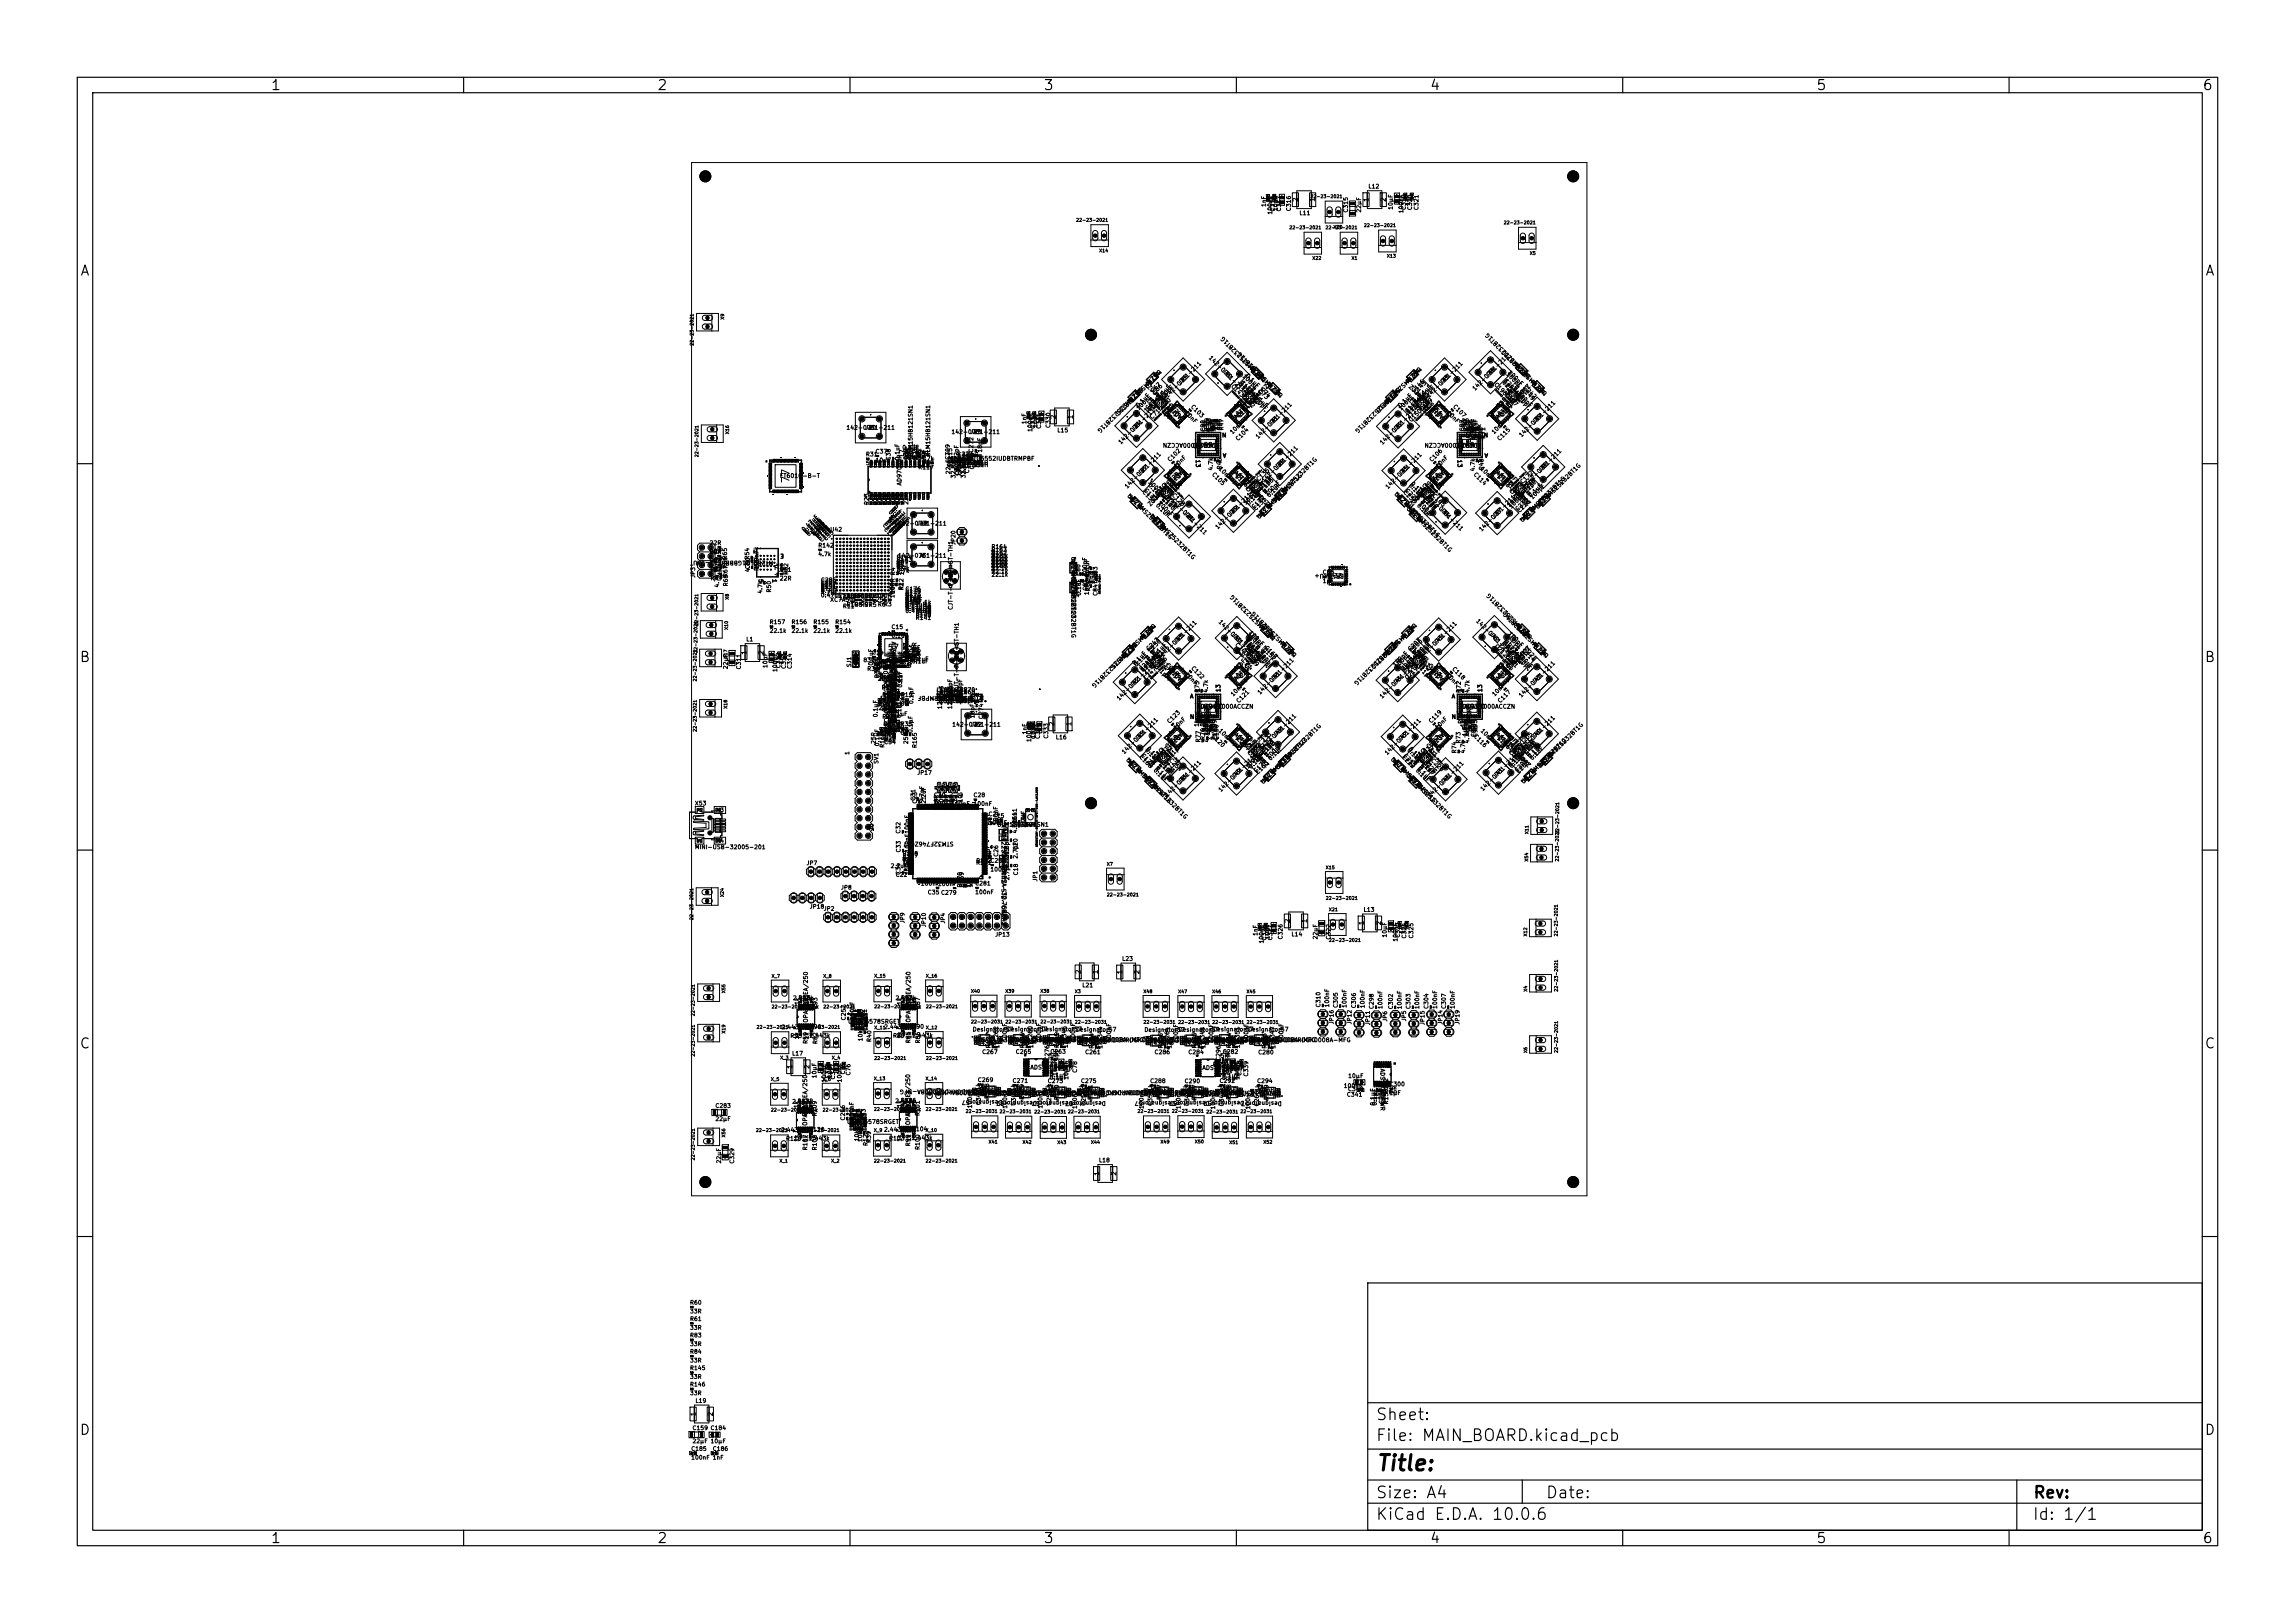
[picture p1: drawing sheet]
<svg xmlns="http://www.w3.org/2000/svg" width="297mm" height="210mm" viewBox="0 0 297 210" stroke-linecap="round" stroke-linejoin="round" font-family="sans-serif">
<defs><g id="words">
<text font-size="2" x="178" y="190.8">Title:</text>
<g font-size="1.5">
<text x="178" y="184.1">Sheet:</text>
<text x="178" y="186.8">File: MAIN_BOARD.kicad_pcb</text>
<text x="178" y="197">KiCad E.D.A. 10.0.6</text>
<text x="178" y="194.2">Size: A4</text>
<text x="200" y="194.2">Date:</text>
<text x="263" y="197">Id: 1/1</text>
<text x="263" y="194.2">Rev:</text>
</g>
<g font-size="1.3">
<text x="35" y="12">1</text>
<text x="85" y="12">2</text>
<text x="135" y="12">3</text>
<text x="185" y="12">4</text>
<text x="235" y="12">5</text>
<text x="285" y="12">6</text>
<text x="10.3" y="36">A</text>
<text x="285.3" y="36">A</text>
<text x="10.2" y="86">B</text>
<text x="285.2" y="86">B</text>
<text x="10.2" y="136">C</text>
<text x="285.2" y="136">C</text>
<text x="10.2" y="186">D</text>
<text x="285.2" y="186">D</text>
<text x="35" y="200">1</text>
<text x="85" y="200">2</text>
<text x="135" y="200">3</text>
<text x="185" y="200">4</text>
<text x="235" y="200">5</text>
<text x="285" y="200">6</text>
</g>
<text font-size="1" x="102.4" y="62.6" transform="rotate(-90 102.4 62.6)">77</text>
<text font-size=".7" x="114.8" y="84.3">57</text>
<g font-size=".6">
<text x="168.1" y="26.2" transform="rotate(-90 168.1 26.2)">2</text>
<text x="170.3" y="26.2" transform="rotate(-90 170.3 26.2)">1</text>
<text x="177.2" y="26.2" transform="rotate(-90 177.2 26.2)">1</text>
<text x="179.5" y="26.2" transform="rotate(-90 179.5 26.2)">2</text>
<text x="136.8" y="54.3" transform="rotate(-90 136.8 54.3)">2</text>
<text x="139" y="54.3" transform="rotate(-90 139 54.3)">1</text>
<text x="155.7" y="58.1">89</text>
<text x="189.6" y="58.1">89</text>
<text x="96.7" y="84.8" transform="rotate(-90 96.7 84.8)">1</text>
<text x="98.9" y="84.8" transform="rotate(-90 98.9 84.8)">2</text>
<text x="136.6" y="94" transform="rotate(-90 136.6 94)">2</text>
<text x="138.8" y="94" transform="rotate(-90 138.8 94)">1</text>
<text x="155.7" y="91.9">89</text>
<text x="189.6" y="91.9">89</text>
<text x="167.1" y="119.5" transform="rotate(-90 167.1 119.5)">2</text>
<text x="169.3" y="119.5" transform="rotate(-90 169.3 119.5)">1</text>
<text x="176.6" y="119.8" transform="rotate(-90 176.6 119.8)">1</text>
<text x="178.8" y="119.8" transform="rotate(-90 178.8 119.8)">2</text>
<text x="140" y="126.1" transform="rotate(-90 140 126.1)">2</text>
<text x="142.2" y="126.1" transform="rotate(-90 142.2 126.1)">1</text>
<text x="145.4" y="126.1" transform="rotate(-90 145.4 126.1)">1</text>
<text x="147.6" y="126.1" transform="rotate(-90 147.6 126.1)">2</text>
<text x="102.7" y="138.4" transform="rotate(-90 102.7 138.4)">1</text>
<text x="104.9" y="138.4" transform="rotate(-90 104.9 138.4)">2</text>
<text x="142.4" y="152.2" transform="rotate(-90 142.4 152.2)">1</text>
<text x="144.6" y="152.2" transform="rotate(-90 144.6 152.2)">2</text>
<text x="90.2" y="183.3" transform="rotate(-90 90.2 183.3)">1</text>
<text x="92.4" y="183.3" transform="rotate(-90 92.4 183.3)">2</text>
</g>
<g font-size=".5">
<text x="163.9" y="26.8" transform="rotate(-90 163.9 26.8)">1nF</text>
<text x="164.8" y="27.8" transform="rotate(-90 164.8 27.8)">100nF</text>
<text x="165.1" y="27.4" transform="rotate(-90 165.1 27.4)">C318</text>
<text x="165.5" y="27.4" transform="rotate(-90 165.5 27.4)">10µF</text>
<text x="165.9" y="27.4" transform="rotate(-90 165.9 27.4)">C317</text>
<text x="167.2" y="27.4" transform="rotate(-90 167.2 27.4)">C316</text>
<text x="168.1" y="28">L11</text>
<text x="174.6" y="27.6" transform="rotate(-90 174.6 27.6)">C315</text>
<text x="176.3" y="27.6" transform="rotate(-90 176.3 27.6)">22µF</text>
<text x="177" y="24.5">L12</text>
<text x="180.4" y="27.2" transform="rotate(-90 180.4 27.2)">10µF</text>
<text x="181.7" y="27.7" transform="rotate(-90 181.7 27.7)">100nF</text>
<text x="182.1" y="27.2" transform="rotate(-90 182.1 27.2)">C319</text>
<text x="182.6" y="26.7" transform="rotate(-90 182.6 26.7)">1nF</text>
<text x="182.8" y="27.3" transform="rotate(-90 182.8 27.3)">C320</text>
<text x="183.7" y="27.3" transform="rotate(-90 183.7 27.3)">C321</text>
<text x="149.9" y="47.6" transform="rotate(135 149.9 47.6)">* *</text>
<text x="149.9" y="47.6" transform="rotate(135 149.9 47.6)">U37</text>
<text x="156.3" y="46.4" transform="rotate(45 156.3 46.4)">142-0731-211</text>
<text x="183.1" y="47.8" transform="rotate(135 183.1 47.8)">SZMMSZ5232BT1G</text>
<text x="183.6" y="47.3" transform="rotate(135 183.6 47.3)">* *</text>
<text x="183.6" y="47.3" transform="rotate(135 183.6 47.3)">U46</text>
<text x="147.1" y="50.4" transform="rotate(135 147.1 50.4)">SZMMSZ5232BT1G</text>
<text x="147.3" y="52.9" transform="rotate(-45 147.3 52.9)">0.1uF</text>
<text x="147.4" y="53.3" transform="rotate(-45 147.4 53.3)">100pF</text>
<text x="147.5" y="49.9" transform="rotate(135 147.5 49.9)">* *</text>
<text x="147.5" y="49.9" transform="rotate(135 147.5 49.9)">U17</text>
<text x="148.4" y="53.5" transform="rotate(-45 148.4 53.5)">1pF</text>
<text x="148.6" y="53.2" transform="rotate(-45 148.6 53.2)">C69</text>
<text x="148.8" y="53.4" transform="rotate(-45 148.8 53.4)">C68</text>
<text x="149.3" y="51" transform="rotate(-45 149.3 51)">C67</text>
<text x="149.4" y="48.1" transform="rotate(135 149.4 48.1)">SZMMSZ5232BT1G</text>
<text x="149.5" y="51.2" transform="rotate(-45 149.5 51.2)">C66</text>
<text x="149.8" y="52.1" transform="rotate(-45 149.8 52.1)">1pF</text>
<text x="150.1" y="51.8" transform="rotate(-45 150.1 51.8)">0.1uF</text>
<text x="150.2" y="53.3" transform="rotate(45 150.2 53.3)">1pF</text>
<text x="150.3" y="52" transform="rotate(-45 150.3 52)">100pF</text>
<text x="150.6" y="53" transform="rotate(-45 150.6 53)">C70</text>
<text x="151" y="52.5" transform="rotate(45 151 52.5)">C72</text>
<text x="151.1" y="51.6" transform="rotate(-45 151.1 51.6)">142-0731-211</text>
<text x="151.2" y="51.6" transform="rotate(-45 151.2 51.6)">*</text>
<text x="151.8" y="54">25</text>
<text x="152.9" y="49.9" transform="rotate(-45 152.9 49.9)">J25</text>
<text x="153.1" y="53.5" transform="rotate(45 153.1 53.5)">10nF</text>
<text x="153.2" y="53.9" transform="rotate(-135 153.2 53.9)">ADTR1107ACCZ</text>
<text x="153.9" y="52.7" transform="rotate(45 153.9 52.7)">C103</text>
<text x="158" y="48.1" transform="rotate(45 158 48.1)">J30</text>
<text x="159.1" y="50.1" transform="rotate(45 159.1 50.1)">C143C142</text>
<text x="159.8" y="54">25</text>
<text x="160.1" y="53" transform="rotate(-45 160.1 53)">1pF</text>
<text x="160.1" y="49.9" transform="rotate(45 160.1 49.9)">C124</text>
<text x="160.3" y="49.6" transform="rotate(45 160.3 49.6)">C1251pF</text>
<text x="160.4" y="49.7" transform="rotate(45 160.4 49.7)">1pF</text>
<text x="160.6" y="48.8" transform="rotate(45 160.6 48.8)">100pF</text>
<text x="161" y="48.7" transform="rotate(45 161 48.7)">0.1uF</text>
<text x="161.9" y="51.5" transform="rotate(45 161.9 51.5)">100pF</text>
<text x="162.1" y="51.3" transform="rotate(45 162.1 51.3)">0.1uF</text>
<text x="162.3" y="52.4" transform="rotate(45 162.3 52.4)">*</text>
<text x="162.7" y="50.7" transform="rotate(45 162.7 50.7)">C73</text>
<text x="162.9" y="50.5" transform="rotate(45 162.9 50.5)">C74</text>
<text x="163.6" y="48.6" transform="rotate(-135 163.6 48.6)">SZMMSZ5232BT1G</text>
<text x="164" y="49.1" transform="rotate(-135 164 49.1)">* *</text>
<text x="164" y="49.1" transform="rotate(-135 164 49.1)">U38</text>
<text x="165.7" y="50.6" transform="rotate(-135 165.7 50.6)">SZMMSZ5232BT1G</text>
<text x="166.2" y="51.1" transform="rotate(-135 166.2 51.1)">* *</text>
<text x="166.2" y="51.1" transform="rotate(-135 166.2 51.1)">U39</text>
<text x="180.4" y="50.4" transform="rotate(135 180.4 50.4)">SZMMSZ5232BT1G</text>
<text x="180.9" y="49.9" transform="rotate(135 180.9 49.9)">* *</text>
<text x="180.9" y="49.9" transform="rotate(135 180.9 49.9)">U45</text>
<text x="181.3" y="52.9" transform="rotate(-45 181.3 52.9)">0.1uF</text>
<text x="181.3" y="53.3" transform="rotate(-45 181.3 53.3)">100pF</text>
<text x="182.2" y="53.6" transform="rotate(-45 182.2 53.6)">C1481pF</text>
<text x="182.3" y="53.6" transform="rotate(-45 182.3 53.6)">1pF</text>
<text x="182.4" y="53.8" transform="rotate(-45 182.4 53.8)">C147</text>
<text x="183" y="51" transform="rotate(-45 183 51)">C146</text>
<text x="183.3" y="51.2" transform="rotate(-45 183.3 51.2)">C145</text>
<text x="183.8" y="51.8" transform="rotate(-45 183.8 51.8)">0.1uF</text>
<text x="184" y="53.2" transform="rotate(45 184 53.2)">1pF</text>
<text x="184.1" y="52" transform="rotate(-45 184.1 52)">100pF</text>
<text x="184.8" y="52.4" transform="rotate(45 184.8 52.4)">C151</text>
<text x="185" y="51.7" transform="rotate(-45 185 51.7)">142-0731-211</text>
<text x="185" y="51.6" transform="rotate(-45 185 51.6)">*</text>
<text x="185.6" y="54">25</text>
<text x="186.7" y="49.9" transform="rotate(-45 186.7 49.9)">J33</text>
<text x="187" y="53.9" transform="rotate(-135 187 53.9)">ADTR1107ACCZ</text>
<text x="187.1" y="53.5" transform="rotate(45 187.1 53.5)">10nF</text>
<text x="187.9" y="52.7" transform="rotate(45 187.9 52.7)">C107</text>
<text x="190.9" y="50.7" transform="rotate(-45 190.9 50.7)">142-0731-211</text>
<text x="192.6" y="49" transform="rotate(-45 192.6 49)">J38</text>
<text x="193.2" y="49.9" transform="rotate(45 193.2 49.9)">C198C197</text>
<text x="193.7" y="54">25</text>
<text x="194.1" y="52.9" transform="rotate(-45 194.1 52.9)">1pF</text>
<text x="194.2" y="49.6" transform="rotate(45 194.2 49.6)">C251</text>
<text x="194.4" y="49.5" transform="rotate(45 194.4 49.5)">1pF</text>
<text x="194.4" y="49.4" transform="rotate(45 194.4 49.4)">C2441pF</text>
<text x="194.7" y="48.5" transform="rotate(45 194.7 48.5)">100pF</text>
<text x="196.2" y="51.1" transform="rotate(45 196.2 51.1)">100pF</text>
<text x="196.3" y="52.2" transform="rotate(45 196.3 52.2)">*</text>
<text x="196.8" y="50.5" transform="rotate(45 196.8 50.5)">C249</text>
<text x="197" y="50.3" transform="rotate(45 197 50.3)">C242</text>
<text x="197.8" y="48.1" transform="rotate(-135 197.8 48.1)">SZMMSZ5232BT1G</text>
<text x="198.3" y="48.6" transform="rotate(-135 198.3 48.6)">* *</text>
<text x="198.3" y="48.6" transform="rotate(-135 198.3 48.6)">U67</text>
<text x="199.9" y="50.3" transform="rotate(-135 199.9 50.3)">SZMMSZ5232BT1G</text>
<text x="200.4" y="50.8" transform="rotate(-135 200.4 50.8)">* *</text>
<text x="200.4" y="50.8" transform="rotate(-135 200.4 50.8)">U68</text>
<text x="109.5" y="55.7">142-0731-211</text>
<text x="111.9" y="55.7">J20</text>
<text x="112" y="59.2">R31</text>
<text x="113.2" y="59.9">10uF</text>
<text x="113.2" y="58.8">C37</text>
<text x="115.4" y="59.6" transform="rotate(-90 115.4 59.6)">C38</text>
<text x="116.5" y="59.6" transform="rotate(-90 116.5 59.6)">0.1uF</text>
<text x="116.7" y="58.3">0.1uF</text>
<text x="117" y="58.5">10uF</text>
<text x="117.1" y="59.1" transform="rotate(-90 117.1 59.1)">L7</text>
<text x="117.4" y="59.6">C40</text>
<text x="117.4" y="59.4">C42</text>
<text x="117.6" y="59.6" transform="rotate(-90 117.6 59.6)">C39</text>
<text x="118.2" y="59.5" transform="rotate(-90 118.2 59.5)">R33</text>
<text x="118.2" y="59.1" transform="rotate(-90 118.2 59.1)">BLM15HB121SN1</text>
<text x="118.7" y="59">C41</text>
<text x="118.8" y="59.6" transform="rotate(-90 118.8 59.6)">0.1uF</text>
<text x="119.1" y="59.7">4.7k</text>
<text x="119.3" y="59.5" transform="rotate(-90 119.3 59.5)">3k2</text>
<text x="119.4" y="59.1" transform="rotate(-90 119.4 59.1)">L6</text>
<text x="120.5" y="59.1" transform="rotate(-90 120.5 59.1)">BLM15HB121SN1</text>
<text x="123.1" y="56.3">142-0731-211</text>
<text x="123.9" y="59.2">L22</text>
<text x="123.9" y="59.4">L25 *</text>
<text x="124.6" y="59.2">L26</text>
<text x="124.6" y="59.4">L27</text>
<text x="124.9" y="59.5">*</text>
<text x="125.5" y="59.7">LTC5552IUDBTRMPBF</text>
<text x="125.5" y="56.3">J23</text>
<text x="126.1" y="58.6" transform="rotate(-90 126.1 58.6)">C272</text>
<text x="127.2" y="58.6" transform="rotate(-90 127.2 58.6)">18pF</text>
<text x="132.9" y="54.9" transform="rotate(-90 132.9 54.9)">1nF</text>
<text x="133.7" y="55.9" transform="rotate(-90 133.7 55.9)">100nF</text>
<text x="134.1" y="55.5" transform="rotate(-90 134.1 55.5)">C332</text>
<text x="134.3" y="55.4" transform="rotate(-90 134.3 55.4)">10µF</text>
<text x="134.8" y="55.5" transform="rotate(-90 134.8 55.5)">C331</text>
<text x="136" y="55.4" transform="rotate(-90 136 55.4)">C330</text>
<text x="136.8" y="56.1">L15</text>
<text x="145.1" y="57.6" transform="rotate(-45 145.1 57.6)">142-0731-211</text>
<text x="146.8" y="55.9" transform="rotate(-45 146.8 55.9)">J24</text>
<text x="149.2" y="54.4" transform="rotate(-45 149.2 54.4)">C71</text>
<text x="151.5" y="59.9" transform="rotate(-45 151.5 59.9)">C102</text>
<text x="153.1" y="55.1" transform="rotate(-135 153.1 55.1)">* *</text>
<text x="154.6" y="59.4" transform="rotate(90 154.6 59.4)">13</text>
<text x="156.1" y="55.9" transform="rotate(-90 156.1 55.9)">C90</text>
<text x="156.3" y="55.9" transform="rotate(-90 156.3 55.9)">C91</text>
<text x="156.6" y="55.7" transform="rotate(-90 156.6 55.7)">C89</text>
<text x="156.8" y="55.7" transform="rotate(-90 156.8 55.7)">C88</text>
<text x="157.1" y="55.9" transform="rotate(-90 157.1 55.9)">4.7k</text>
<text x="157.1" y="57.2" transform="rotate(-180 157.1 57.2)">ADAR1000ACCZN</text>
<text x="157.3" y="59.4" transform="rotate(90 157.3 59.4)">1</text>
<text x="157.4" y="55.9" transform="rotate(-90 157.4 55.9)">1uF</text>
<text x="157.8" y="57.2" transform="rotate(-180 157.8 57.2)">ADAR1_0</text>
<text x="158" y="55.7" transform="rotate(-90 158 55.7)">1uF</text>
<text x="158.2" y="55.8" transform="rotate(-90 158.2 55.8)">R46</text>
<text x="158.5" y="55.8" transform="rotate(-90 158.5 55.8)">R47</text>
<text x="158.8" y="55.9" transform="rotate(-180 158.8 55.9)">N</text>
<text x="158.8" y="58.5" transform="rotate(-180 158.8 58.5)">A</text>
<text x="158.8" y="54.4" transform="rotate(-45 158.8 54.4)">* *</text>
<text x="159.5" y="56.4" transform="rotate(-45 159.5 56.4)">10nF</text>
<text x="160.1" y="54.4" transform="rotate(-45 160.1 54.4)">ADTR1107ACCZ</text>
<text x="160.3" y="57.2" transform="rotate(-45 160.3 57.2)">C104</text>
<text x="160.5" y="54.3" transform="rotate(-45 160.5 54.3)">C144</text>
<text x="162.9" y="56.9" transform="rotate(-45 162.9 56.9)">142-0731-211</text>
<text x="164.6" y="55.2" transform="rotate(-45 164.6 55.2)">J31</text>
<text x="178.9" y="57.7" transform="rotate(-45 178.9 57.7)">142-0731-211</text>
<text x="180.7" y="56" transform="rotate(-45 180.7 56)">J32</text>
<text x="182.7" y="54.8" transform="rotate(-45 182.7 54.8)">C150C149</text>
<text x="185.3" y="59.9" transform="rotate(-45 185.3 59.9)">C106</text>
<text x="187" y="55.1" transform="rotate(-135 187 55.1)">* *</text>
<text x="188.5" y="59.4" transform="rotate(90 188.5 59.4)">13</text>
<text x="189.6" y="55.9" transform="rotate(-90 189.6 55.9)">C92</text>
<text x="189.8" y="55.9" transform="rotate(-90 189.8 55.9)">C93</text>
<text x="190" y="55.7" transform="rotate(-90 190 55.7)">C87</text>
<text x="190.2" y="55.7" transform="rotate(-90 190.2 55.7)">C86</text>
<text x="190.5" y="57.3" transform="rotate(-90 190.5 57.3)">840R</text>
<text x="190.7" y="55.8" transform="rotate(-90 190.7 55.8)">R55</text>
<text x="190.9" y="55.9" transform="rotate(-90 190.9 55.9)">1uF</text>
<text x="190.9" y="57" transform="rotate(-90 190.9 57)">4.7k</text>
<text x="191" y="57.2" transform="rotate(-180 191 57.2)">ADAR1000ACCZN</text>
<text x="191.2" y="59.4" transform="rotate(90 191.2 59.4)">1</text>
<text x="191.3" y="55.7" transform="rotate(-90 191.3 55.7)">1uF</text>
<text x="191.6" y="56.8" transform="rotate(-90 191.6 56.8)">R78</text>
<text x="191.7" y="57.2" transform="rotate(-180 191.7 57.2)">ADAR2_0</text>
<text x="191.8" y="55.8" transform="rotate(-90 191.8 55.8)">1k</text>
<text x="192.1" y="56.8" transform="rotate(-90 192.1 56.8)">R70</text>
<text x="192.3" y="56.8" transform="rotate(-90 192.3 56.8)">R71</text>
<text x="192.6" y="55.9" transform="rotate(-180 192.6 55.9)">N</text>
<text x="192.6" y="58.5" transform="rotate(-180 192.6 58.5)">A</text>
<text x="192.7" y="54.4" transform="rotate(-45 192.7 54.4)">* *</text>
<text x="193.4" y="56.3" transform="rotate(-45 193.4 56.3)">10nF</text>
<text x="193.9" y="54.4" transform="rotate(-45 193.9 54.4)">ADTR1107ACCZ</text>
<text x="194.1" y="57.2" transform="rotate(-45 194.1 57.2)">C115</text>
<text x="194.5" y="54.1" transform="rotate(-45 194.5 54.1)">C199</text>
<text x="197" y="56.7" transform="rotate(-45 197 56.7)">142-0731-211</text>
<text x="198.7" y="55" transform="rotate(-45 198.7 55)">J39</text>
<text x="98.9" y="60.3">* *</text>
<text x="100.9" y="62">FT601Q-B-T</text>
<text x="112" y="60.3">50R</text>
<text x="112.5" y="65.4" transform="rotate(-90 112.5 65.4)">R23</text>
<text x="112.6" y="64.6" transform="rotate(-90 112.6 64.6)">*</text>
<text x="113.1" y="65.4" transform="rotate(-90 113.1 65.4)">R24*</text>
<text x="113.7" y="65.4" transform="rotate(-90 113.7 65.4)">22R</text>
<text x="113.7" y="65.4" transform="rotate(-90 113.7 65.4)">R25</text>
<text x="114.2" y="65.4" transform="rotate(-90 114.2 65.4)">R26</text>
<text x="114.3" y="65.4" transform="rotate(-90 114.3 65.4)">22R</text>
<text x="114.8" y="65.4" transform="rotate(-90 114.8 65.4)">22R</text>
<text x="114.8" y="65.4" transform="rotate(-90 114.8 65.4)">R27</text>
<text x="115.4" y="65.4" transform="rotate(-90 115.4 65.4)">22R</text>
<text x="115.4" y="65.4" transform="rotate(-90 115.4 65.4)">R28</text>
<text x="115.4" y="65.7" transform="rotate(45 115.4 65.7)">0.47uF</text>
<text x="115.9" y="65.4" transform="rotate(-90 115.9 65.4)">R29</text>
<text x="115.9" y="65.4" transform="rotate(-90 115.9 65.4)">22R</text>
<text x="116.5" y="65.4" transform="rotate(-90 116.5 65.4)">22R</text>
<text x="116.5" y="65.4" transform="rotate(-90 116.5 65.4)">R30</text>
<text x="116.8" y="62.9" transform="rotate(-90 116.8 62.9)">AD9708AR</text>
<text x="117.1" y="65.4" transform="rotate(-90 117.1 65.4)">22R</text>
<text x="117.7" y="65.4" transform="rotate(-90 117.7 65.4)">22R</text>
<text x="118.7" y="60.1">0.1uF</text>
<text x="118.8" y="60.9">R117</text>
<text x="123.1" y="61.4" transform="rotate(-90 123.1 61.4)">22pFC309</text>
<text x="123.3" y="60" transform="rotate(-90 123.3 60)">R115</text>
<text x="123.4" y="60.6" transform="rotate(-90 123.4 60.6)">50R</text>
<text x="123.8" y="62" transform="rotate(-90 123.8 62)">32.8pF</text>
<text x="123.9" y="60.3">107.3nH</text>
<text x="124.2" y="61.5" transform="rotate(-90 124.2 61.5)">C30822pF</text>
<text x="124.4" y="61.7" transform="rotate(-90 124.4 61.7)">106pF</text>
<text x="124.5" y="60" transform="rotate(-90 124.5 60)">50R</text>
<text x="124.5" y="61.1" transform="rotate(-90 124.5 61.1)">R116</text>
<text x="124.6" y="60.3">107.3nH</text>
<text x="124.9" y="61.3" transform="rotate(-90 124.9 61.3)">C127</text>
<text x="125.1" y="61.9" transform="rotate(-90 125.1 61.9)">32.8pF</text>
<text x="125.5" y="61.3" transform="rotate(-90 125.5 61.3)">C141</text>
<text x="126.2" y="60.8" transform="rotate(-90 126.2 60.8)">C59</text>
<text x="145.7" y="64.3" transform="rotate(45 145.7 64.3)">U44</text>
<text x="145.7" y="64.3" transform="rotate(45 145.7 64.3)">* *</text>
<text x="145.9" y="63.4" transform="rotate(-45 145.9 63.4)">142-0731-211</text>
<text x="146.2" y="64.7" transform="rotate(45 146.2 64.7)">SZMMSZ5232BT1G</text>
<text x="147.6" y="61.7" transform="rotate(-45 147.6 61.7)">J27</text>
<text x="147.7" y="63.8" transform="rotate(45 147.7 63.8)">C138</text>
<text x="147.9" y="63.6" transform="rotate(45 147.9 63.6)">C137</text>
<text x="148.4" y="62.9" transform="rotate(45 148.4 62.9)">0.1uF</text>
<text x="148.4" y="62.5" transform="rotate(45 148.4 62.5)">100pF</text>
<text x="149.3" y="63.6" transform="rotate(45 149.3 63.6)">1pF</text>
<text x="149.4" y="65.5" transform="rotate(45 149.4 65.5)">0.1uF</text>
<text x="149.7" y="65.2" transform="rotate(45 149.7 65.2)">100pF</text>
<text x="150.1" y="62.8" transform="rotate(45 150.1 62.8)">C126C128</text>
<text x="150.2" y="64.7" transform="rotate(45 150.2 64.7)">C140</text>
<text x="150.2" y="62.9" transform="rotate(45 150.2 62.9)">*</text>
<text x="150.5" y="64.4" transform="rotate(45 150.5 64.4)">C139</text>
<text x="150.7" y="65" transform="rotate(45 150.7 65)">1pF</text>
<text x="151.3" y="63" transform="rotate(-45 151.3 63)">C129</text>
<text x="151.3" y="64.9" transform="rotate(45 151.3 64.9)">142-0731-211</text>
<text x="151.8" y="62">25</text>
<text x="152.1" y="63.8" transform="rotate(-45 152.1 63.8)">1pF</text>
<text x="152.3" y="60.7" transform="rotate(-45 152.3 60.7)">10nF</text>
<text x="152.6" y="60.8" transform="rotate(135 152.6 60.8)">ADTR1107ACCZ</text>
<text x="153.8" y="60.8" transform="rotate(135 153.8 60.8)">* *</text>
<text x="156.7" y="61.5" transform="rotate(45 156.7 61.5)">C105</text>
<text x="157.1" y="60.9" transform="rotate(-90 157.1 60.9)">4.7k</text>
<text x="157.5" y="60.8" transform="rotate(45 157.5 60.8)">10nF</text>
<text x="158.2" y="60.8" transform="rotate(-90 158.2 60.8)">R45</text>
<text x="159.5" y="61.3" transform="rotate(45 159.5 61.3)">ADTR1107ACCZ</text>
<text x="159.5" y="60.1" transform="rotate(45 159.5 60.1)">* *</text>
<text x="159.7" y="61.7" transform="rotate(45 159.7 61.7)">C136</text>
<text x="159.8" y="62">25</text>
<text x="160.9" y="61.3" transform="rotate(45 160.9 61.3)">1pF</text>
<text x="161.3" y="65.5" transform="rotate(-45 161.3 65.5)">100pF</text>
<text x="161.6" y="63.8" transform="rotate(-45 161.6 63.8)">C134C135</text>
<text x="161.6" y="63.7" transform="rotate(-45 161.6 63.7)">*</text>
<text x="161.7" y="65.5" transform="rotate(-45 161.7 65.5)">0.1uF</text>
<text x="162.4" y="64.6" transform="rotate(-45 162.4 64.6)">1pF</text>
<text x="163.3" y="63.5" transform="rotate(-45 163.3 63.5)">C132</text>
<text x="163.5" y="63.7" transform="rotate(-45 163.5 63.7)">C133</text>
<text x="163.6" y="62.6" transform="rotate(-45 163.6 62.6)">142-0731-211</text>
<text x="163.8" y="63.3" transform="rotate(-45 163.8 63.3)">1pF</text>
<text x="164.1" y="64.3" transform="rotate(-45 164.1 64.3)">100pF</text>
<text x="164.3" y="64.5" transform="rotate(-45 164.3 64.5)">0.1uF</text>
<text x="164.9" y="65.3" transform="rotate(-45 164.9 65.3)">U40</text>
<text x="164.9" y="65.3" transform="rotate(-45 164.9 65.3)">* *</text>
<text x="165.4" y="60.9" transform="rotate(-45 165.4 60.9)">J28</text>
<text x="165.4" y="64.8" transform="rotate(-45 165.4 64.8)">SZMMSZ5232BT1G</text>
<text x="179.7" y="63.4" transform="rotate(-45 179.7 63.4)">142-0731-211</text>
<text x="180.3" y="64" transform="rotate(45 180.3 64)">U62</text>
<text x="180.3" y="64" transform="rotate(45 180.3 64)">* *</text>
<text x="180.7" y="64.5" transform="rotate(45 180.7 64.5)">SZMMSZ5232BT1G</text>
<text x="181.4" y="61.7" transform="rotate(-45 181.4 61.7)">J35</text>
<text x="181.4" y="63.8" transform="rotate(45 181.4 63.8)">C236</text>
<text x="181.7" y="63.6" transform="rotate(45 181.7 63.6)">C229</text>
<text x="181.8" y="65.9" transform="rotate(45 181.8 65.9)">U61</text>
<text x="181.8" y="65.9" transform="rotate(45 181.8 65.9)">* *</text>
<text x="182.1" y="62.9" transform="rotate(45 182.1 62.9)">0.1uF</text>
<text x="183" y="63.7" transform="rotate(45 183 63.7)">1pFC231</text>
<text x="183.2" y="65.5" transform="rotate(45 183.2 65.5)">0.1uF</text>
<text x="183.4" y="65.3" transform="rotate(45 183.4 65.3)">100pF</text>
<text x="183.8" y="62.9" transform="rotate(45 183.8 62.9)">C163C165</text>
<text x="184" y="62.9" transform="rotate(45 184 62.9)">*</text>
<text x="184.2" y="64.5" transform="rotate(45 184.2 64.5)">C230</text>
<text x="184.4" y="65" transform="rotate(45 184.4 65)">1pF</text>
<text x="184.5" y="64.4" transform="rotate(45 184.5 64.4)">142-0731-211</text>
<text x="185" y="63.1" transform="rotate(-45 185 63.1)">C166</text>
<text x="185.6" y="62">25</text>
<text x="185.8" y="63.9" transform="rotate(-45 185.8 63.9)">1pF</text>
<text x="186.1" y="60.7" transform="rotate(-45 186.1 60.7)">10nF</text>
<text x="186.5" y="60.8" transform="rotate(135 186.5 60.8)">ADTR1107ACCZ</text>
<text x="187.7" y="60.8" transform="rotate(135 187.7 60.8)">* *</text>
<text x="190.5" y="61.5" transform="rotate(45 190.5 61.5)">C114</text>
<text x="191" y="61" transform="rotate(-90 191 61)">4.7k</text>
<text x="191.4" y="60.8" transform="rotate(45 191.4 60.8)">10nF</text>
<text x="192.1" y="60.9" transform="rotate(-90 192.1 60.9)">R48</text>
<text x="193.4" y="61.3" transform="rotate(45 193.4 61.3)">ADTR1107ACCZ</text>
<text x="193.4" y="60.1" transform="rotate(45 193.4 60.1)">* *</text>
<text x="193.6" y="61.8" transform="rotate(45 193.6 61.8)">C173</text>
<text x="193.7" y="62">25</text>
<text x="194.8" y="61.4" transform="rotate(45 194.8 61.4)">1pF</text>
<text x="195.4" y="65.8" transform="rotate(-45 195.4 65.8)">100pF</text>
<text x="195.7" y="64.1" transform="rotate(-45 195.7 64.1)">C171C172</text>
<text x="195.8" y="64" transform="rotate(-45 195.8 64)">*</text>
<text x="196.5" y="64.9" transform="rotate(-45 196.5 64.9)">1pFC237</text>
<text x="197.4" y="63.8" transform="rotate(-45 197.4 63.8)">C238</text>
<text x="197.7" y="63" transform="rotate(-45 197.7 63)">142-0731-211</text>
<text x="197.9" y="63.6" transform="rotate(-45 197.9 63.6)">1pF</text>
<text x="198.2" y="64.6" transform="rotate(-45 198.2 64.6)">0.1uF</text>
<text x="198.4" y="64.8" transform="rotate(-45 198.4 64.8)">100pF</text>
<text x="199.5" y="61.2" transform="rotate(-45 199.5 61.2)">J36</text>
<text x="199.5" y="65.6" transform="rotate(-45 199.5 65.6)">SZMMSZ5232BT1G</text>
<text x="91.8" y="70.6">22R</text>
<text x="91.8" y="71.8">R64</text>
<text x="91.8" y="71.8">22R</text>
<text x="101.5" y="71.5" transform="rotate(-180 101.5 71.5)">E</text>
<text x="104.3" y="69.2" transform="rotate(-45 104.3 69.2)">0.47uF</text>
<text x="104.7" y="69.6" transform="rotate(-45 104.7 69.6)">0.47uF</text>
<text x="105.4" y="69.3" transform="rotate(-45 105.4 69.3)">C158</text>
<text x="105.5" y="69.6" transform="rotate(-45 105.5 69.6)">4.7uF</text>
<text x="105.6" y="69.5" transform="rotate(-45 105.6 69.5)">C157</text>
<text x="105.8" y="69.7" transform="rotate(-45 105.8 69.7)">C156</text>
<text x="105.8" y="71">R142</text>
<text x="105.8" y="69.6" transform="rotate(-45 105.8 69.6)">47uF</text>
<text x="106" y="69.9" transform="rotate(-45 106 69.9)">C155</text>
<text x="106.2" y="70.1" transform="rotate(-45 106.2 70.1)">C153</text>
<text x="106.4" y="70.3" transform="rotate(-45 106.4 70.3)">C154</text>
<text x="106.9" y="70.2" transform="rotate(-45 106.9 70.2)">C55</text>
<text x="107.4" y="68.9">U42</text>
<text x="114" y="68" transform="rotate(45 114 68)">C109</text>
<text x="114.2" y="68.6" transform="rotate(45 114.2 68.6)">C17</text>
<text x="114.3" y="67.8" transform="rotate(45 114.3 67.8)">C108</text>
<text x="114.5" y="67.6" transform="rotate(45 114.5 67.6)">C110</text>
<text x="114.7" y="67.4" transform="rotate(45 114.7 67.4)">C111</text>
<text x="114.7" y="67.5" transform="rotate(45 114.7 67.5)">47uF</text>
<text x="114.9" y="67.2" transform="rotate(45 114.9 67.2)">C112</text>
<text x="115" y="66.9" transform="rotate(45 115 66.9)">4.7uF</text>
<text x="115" y="66.1" transform="rotate(45 115 66.1)">0.47uF</text>
<text x="115.1" y="67" transform="rotate(45 115.1 67)">C113</text>
<text x="116.2" y="68.1">142-0731-211</text>
<text x="118.6" y="68.1">J18</text>
<text x="123.8" y="70.6" transform="rotate(-90 123.8 70.6)">JP20</text>
<text x="124.2" y="70.3">1</text>
<text x="124.2" y="69.2">2</text>
<text x="128.2" y="71.5">R163</text>
<text x="128.2" y="71.9">R162</text>
<text x="128.2" y="71.1">R164</text>
<text x="138.5" y="72" transform="rotate(90 138.5 72)">U15</text>
<text x="138.5" y="72" transform="rotate(90 138.5 72)">* *</text>
<text x="148.6" y="66.9" transform="rotate(45 148.6 66.9)">U43</text>
<text x="148.6" y="66.9" transform="rotate(45 148.6 66.9)">* *</text>
<text x="149.1" y="67.4" transform="rotate(45 149.1 67.4)">SZMMSZ5232BT1G</text>
<text x="153.1" y="66.6" transform="rotate(45 153.1 66.6)">J26</text>
<text x="157.6" y="68.6" transform="rotate(-45 157.6 68.6)">142-0731-211</text>
<text x="159.4" y="66.9" transform="rotate(-45 159.4 66.9)">J29</text>
<text x="162.3" y="66" transform="rotate(-45 162.3 66)">C130</text>
<text x="162.6" y="66.2" transform="rotate(-45 162.6 66.2)">C131</text>
<text x="163" y="67.3" transform="rotate(-45 163 67.3)">U41</text>
<text x="163" y="67.3" transform="rotate(-45 163 67.3)">* *</text>
<text x="163.5" y="66.9" transform="rotate(-45 163.5 66.9)">SZMMSZ5232BT1G</text>
<text x="182.3" y="66.4" transform="rotate(45 182.3 66.4)">SZMMSZ5232BT1G</text>
<text x="186.2" y="66.1" transform="rotate(45 186.2 66.1)">J34</text>
<text x="191.8" y="68.9" transform="rotate(-45 191.8 68.9)">142-0731-211</text>
<text x="193.5" y="67.2" transform="rotate(-45 193.5 67.2)">J37</text>
<text x="196.5" y="66.3" transform="rotate(-45 196.5 66.3)">C235</text>
<text x="196.7" y="66.5" transform="rotate(-45 196.7 66.5)">C228</text>
<text x="197.1" y="67.8" transform="rotate(-45 197.1 67.8)">U66</text>
<text x="197.1" y="67.7" transform="rotate(-45 197.1 67.7)">* *</text>
<text x="197.5" y="67.3" transform="rotate(-45 197.5 67.3)">SZMMSZ5232BT1G</text>
<text x="199" y="66.1" transform="rotate(-45 199 66.1)">U63</text>
<text x="199.1" y="66" transform="rotate(-45 199.1 66)">* *</text>
<text x="90.1" y="74.8" transform="rotate(-90 90.1 74.8)">JP3</text>
<text x="91.8" y="72.9">R63</text>
<text x="91.8" y="72.9">22R</text>
<text x="91.8" y="74">R62</text>
<text x="91.9" y="74.1">22R</text>
<text x="91.9" y="75.2">R49</text>
<text x="93.1" y="72.6" transform="rotate(-90 93.1 72.6)">4.7k</text>
<text x="93.1" y="73.8" transform="rotate(-90 93.1 73.8)">4.7k</text>
<text x="93.1" y="74.9" transform="rotate(-90 93.1 74.9)">4.7k</text>
<text x="93.2" y="76.1" transform="rotate(-90 93.2 76.1)">4.7k</text>
<text x="94.2" y="72.5" transform="rotate(-90 94.2 72.5)">R65</text>
<text x="94.2" y="73.6" transform="rotate(-90 94.2 73.6)">R66</text>
<text x="94.3" y="74.7" transform="rotate(-90 94.3 74.7)">R67</text>
<text x="94.3" y="75.9" transform="rotate(-90 94.3 75.9)">R68</text>
<text x="97.2" y="74.1" transform="rotate(-90 97.2 74.1)">4.7kR54</text>
<text x="97.2" y="73.7" transform="rotate(-90 97.2 73.7)">C50</text>
<text x="98" y="74.9" transform="rotate(90 98 74.9)">5</text>
<text x="98.3" y="73.9" transform="rotate(-90 98.3 73.9)">R534.7k</text>
<text x="98.3" y="73.7" transform="rotate(-90 98.3 73.7)">100nF</text>
<text x="98.8" y="76.9" transform="rotate(-90 98.8 76.9)">4.7k</text>
<text x="99.8" y="74.9" transform="rotate(90 99.8 74.9)">1</text>
<text x="99.9" y="76.7" transform="rotate(-90 99.9 76.7)">R50</text>
<text x="100.1" y="72.4" transform="rotate(-180 100.1 72.4)">MT25QL01GBBB8E12-0AUT</text>
<text x="100.9" y="75.2">22R</text>
<text x="100.9" y="74.1">R51</text>
<text x="101" y="74.6" transform="rotate(-90 101 74.6)">4.7k</text>
<text x="101.5" y="73.3" transform="rotate(-180 101.5 73.3)">A</text>
<text x="102.1" y="74.4" transform="rotate(-90 102.1 74.4)">R52</text>
<text x="105.8" y="72.1">4.7k</text>
<text x="106.2" y="76.8">4.7uF</text>
<text x="106.2" y="77.4">0.47uF 100R</text>
<text x="106.2" y="76.6">47uF</text>
<text x="106.2" y="75.7">C289</text>
<text x="106.2" y="76">C287</text>
<text x="106.2" y="76.3">C291</text>
<text x="106.2" y="75.4">C285</text>
<text x="107.4" y="78">XC7A50T-2FTG256I</text>
<text x="108.5" y="77.7">100R</text>
<text x="109.5" y="77.5">100R100R100R</text>
<text x="110.3" y="77.5">100R 100R</text>
<text x="110.8" y="77.5">100R</text>
<text x="115.9" y="77.4" transform="rotate(-90 115.9 77.4)">100R</text>
<text x="115.9" y="76.9" transform="rotate(-90 115.9 76.9)">100R R4</text>
<text x="116" y="74.2">4.7k</text>
<text x="116" y="73.6">1k</text>
<text x="116" y="73.1">R69</text>
<text x="116" y="72.5">R144</text>
<text x="116" y="72.8">R143</text>
<text x="116.2" y="72.3">142-0731-211</text>
<text x="117" y="76.4" transform="rotate(-90 117 76.4)">R2</text>
<text x="117" y="76.4" transform="rotate(-90 117 76.4)">R12</text>
<text x="117.1" y="74.5" transform="rotate(-90 117.1 74.5)">100R</text>
<text x="117.1" y="77.8">C180</text>
<text x="117.1" y="77.5">C179</text>
<text x="117.1" y="77.7">47uF</text>
<text x="117.1" y="76.6">C176</text>
<text x="117.1" y="77.2">C177</text>
<text x="117.1" y="76.9">C178</text>
<text x="118.9" y="72.3">J1</text>
<text x="123.4" y="75.2" transform="rotate(-90 123.4 75.2)">J19</text>
<text x="128.2" y="73.9">22.1k</text>
<text x="128.2" y="74.3">22.1k</text>
<text x="128.2" y="72.7">22.1k</text>
<text x="128.2" y="73.1">22.1k</text>
<text x="128.2" y="72.3">22.1k</text>
<text x="128.2" y="74.7">22.1k</text>
<text x="128.2" y="72.8">R160</text>
<text x="128.2" y="73.2">R159</text>
<text x="128.2" y="72.3">R161</text>
<text x="128.2" y="73.6">R158</text>
<text x="138.5" y="72.7" transform="rotate(90 138.5 72.7)">SZMMSZ5232BT1G</text>
<text x="138.5" y="74.5" transform="rotate(90 138.5 74.5)">U14</text>
<text x="138.5" y="75.2" transform="rotate(90 138.5 75.2)">SZMMSZ5232BT1G</text>
<text x="138.5" y="74.5" transform="rotate(90 138.5 74.5)">* *</text>
<text x="139.7" y="77.4" transform="rotate(-90 139.7 77.4)">100pF C79</text>
<text x="140" y="77.1" transform="rotate(-90 140 77.1)">0.1uF C80</text>
<text x="140.8" y="74.6" transform="rotate(-90 140.8 74.6)">100pF</text>
<text x="140.8" y="76.5" transform="rotate(-90 140.8 76.5)">C81</text>
<text x="141" y="74.8" transform="rotate(-90 141 74.8)">1pF</text>
<text x="141" y="77.1" transform="rotate(-90 141 77.1)">1pF</text>
<text x="141.1" y="74.6" transform="rotate(-90 141.1 74.6)">0.1uF</text>
<text x="141.1" y="76.5" transform="rotate(-90 141.1 76.5)">C82</text>
<text x="141.6" y="73.6" transform="rotate(-90 141.6 73.6)">*</text>
<text x="142.1" y="74.9" transform="rotate(-90 142.1 74.9)">C83</text>
<text x="142.2" y="77.2" transform="rotate(-90 142.2 77.2)">C84</text>
<text x="171.1" y="75.6">1pF</text>
<text x="171.1" y="74.4">C85</text>
<text x="172.6" y="74.9">33</text>
<text x="174" y="74.1" transform="rotate(-180 174 74.1)">EP4RKU+</text>
<text x="175" y="75" transform="rotate(-180 175 75)">* *</text>
<text x="96.5" y="83.1">L1</text>
<text x="99.5" y="82">22.1k</text>
<text x="99.5" y="80.9">R157</text>
<text x="102.4" y="82">22.1k</text>
<text x="102.4" y="80.9">R156</text>
<text x="105.2" y="82">22.1k</text>
<text x="105.2" y="80.9">R155</text>
<text x="108" y="82">22.1k</text>
<text x="108" y="80.9">R154</text>
<text x="109" y="78.8">R11</text>
<text x="109.5" y="78.6">R10 R9R5R6</text>
<text x="110.5" y="78.6">R8 R7</text>
<text x="114.3" y="78.6">R3</text>
<text x="115.2" y="83" transform="rotate(90 115.2 83)">AD9484BCPZ-500</text>
<text x="115.3" y="82.7">0.1uF</text>
<text x="115.3" y="81.5">C15</text>
<text x="116.8" y="81.3" transform="rotate(90 116.8 81.3)">* *</text>
<text x="117.1" y="78.9">0.47uF</text>
<text x="117.1" y="78">C181</text>
<text x="117.1" y="79.4">0.47uF</text>
<text x="117.1" y="78.3">C182</text>
<text x="117.1" y="78.3">4.7uF 1k</text>
<text x="117.1" y="78">4.7uF</text>
<text x="118.4" y="80">R140</text>
<text x="118.4" y="80.3">R141</text>
<text x="118.4" y="79.7">R139</text>
<text x="118.4" y="79.4">R138</text>
<text x="118.8" y="79.2">4.7k</text>
<text x="119.5" y="78.9">1k</text>
<text x="123.4" y="79" transform="rotate(-90 123.4 79)">CJT-T-P-HH-ST-TH1</text>
<text x="146.3" y="83.4" transform="rotate(135 146.3 83.4)">SZMMSZ5232BT1G</text>
<text x="146.8" y="82.9" transform="rotate(135 146.8 82.9)">* *</text>
<text x="146.8" y="82.9" transform="rotate(135 146.8 82.9)">U57</text>
<text x="148.7" y="81" transform="rotate(135 148.7 81)">SZMMSZ5232BT1G</text>
<text x="149.2" y="80.5" transform="rotate(135 149.2 80.5)">* *</text>
<text x="149.2" y="80.5" transform="rotate(135 149.2 80.5)">U58</text>
<text x="152.3" y="83.4" transform="rotate(-45 152.3 83.4)">J53</text>
<text x="157.5" y="80.6" transform="rotate(45 157.5 80.6)">142-0731-211</text>
<text x="159.2" y="82.3" transform="rotate(45 159.2 82.3)">J50</text>
<text x="159.7" y="83.5" transform="rotate(45 159.7 83.5)">C240C239</text>
<text x="160.7" y="83.2" transform="rotate(45 160.7 83.2)">C161</text>
<text x="160.9" y="83.2" transform="rotate(45 160.9 83.2)">1pF</text>
<text x="160.9" y="83.1" transform="rotate(45 160.9 83.1)">C1691pF</text>
<text x="161.2" y="82.2" transform="rotate(45 161.2 82.2)">100pF</text>
<text x="163.5" y="83.9" transform="rotate(45 163.5 83.9)">C167</text>
<text x="164.8" y="82" transform="rotate(-135 164.8 82)">SZMMSZ5232BT1G</text>
<text x="165.2" y="82.5" transform="rotate(-135 165.2 82.5)">* *</text>
<text x="165.3" y="82.5" transform="rotate(-135 165.3 82.5)">U55</text>
<text x="180.3" y="83.1" transform="rotate(135 180.3 83.1)">SZMMSZ5232BT1G</text>
<text x="180.7" y="82.6" transform="rotate(135 180.7 82.6)">* *</text>
<text x="180.8" y="82.6" transform="rotate(135 180.8 82.6)">U47</text>
<text x="182.5" y="80.9" transform="rotate(135 182.5 80.9)">SZMMSZ5232BT1G</text>
<text x="183" y="80.5" transform="rotate(135 183 80.5)">* *</text>
<text x="183" y="80.4" transform="rotate(135 183 80.4)">U48</text>
<text x="185.9" y="83.6" transform="rotate(-45 185.9 83.6)">J45</text>
<text x="190.9" y="80.5" transform="rotate(45 190.9 80.5)">142-0731-211</text>
<text x="192.6" y="82.2" transform="rotate(45 192.6 82.2)">J42</text>
<text x="193.2" y="83.7" transform="rotate(45 193.2 83.7)">C212C211</text>
<text x="194.3" y="83.4" transform="rotate(45 194.3 83.4)">C216</text>
<text x="194.5" y="83.3" transform="rotate(45 194.5 83.3)">1pF</text>
<text x="194.5" y="83.2" transform="rotate(45 194.5 83.2)">C2231pF</text>
<text x="195" y="82.1" transform="rotate(45 195 82.1)">100pF</text>
<text x="198" y="81.8" transform="rotate(-135 198 81.8)">SZMMSZ5232BT1G</text>
<text x="198.4" y="82.3" transform="rotate(-135 198.4 82.3)">* *</text>
<text x="198.5" y="82.3" transform="rotate(-135 198.5 82.3)">U65</text>
<text x="94.3" y="86.7" transform="rotate(-90 94.3 86.7)">22µF</text>
<text x="96" y="86.7" transform="rotate(-90 96 86.7)">C311</text>
<text x="99.4" y="86.5" transform="rotate(-90 99.4 86.5)">10µF</text>
<text x="100.7" y="87" transform="rotate(-90 100.7 87)">100nF</text>
<text x="101.1" y="86.5" transform="rotate(-90 101.1 86.5)">C312</text>
<text x="101.5" y="86" transform="rotate(-90 101.5 86)">1nF</text>
<text x="101.8" y="86.6" transform="rotate(-90 101.8 86.6)">C313</text>
<text x="102.6" y="86.6" transform="rotate(-90 102.6 86.6)">C314</text>
<text x="110.3" y="86.4" transform="rotate(-90 110.3 86.4)">SJ1</text>
<text x="111.7" y="85.8">830R</text>
<text x="112.2" y="86.9">R36</text>
<text x="112.8" y="84.8">C14</text>
<text x="113.1" y="86.2" transform="rotate(-90 113.1 86.2)">0.1uF</text>
<text x="113.2" y="87.5">1k</text>
<text x="113.2" y="86.4">R37</text>
<text x="113.5" y="88.2">200R</text>
<text x="113.6" y="86.6">2.7pF</text>
<text x="113.9" y="87.8" transform="rotate(-90 113.9 87.8)">R38</text>
<text x="114" y="88.2">200R</text>
<text x="114" y="89.3">R16</text>
<text x="114.2" y="86.6" transform="rotate(-90 114.2 86.6)">C4</text>
<text x="114.2" y="85.5" transform="rotate(-90 114.2 85.5)">C16</text>
<text x="114.2" y="89.6">C47</text>
<text x="114.5" y="86.5" transform="rotate(-90 114.5 86.5)">C5</text>
<text x="114.5" y="89.4">R17</text>
<text x="114.7" y="86.5" transform="rotate(-90 114.7 86.5)">C6</text>
<text x="114.8" y="87.7">C3</text>
<text x="115" y="87.8" transform="rotate(-90 115 87.8)">20kC7</text>
<text x="115.1" y="89" transform="rotate(-90 115.1 89)">C44</text>
<text x="115.1" y="88.9" transform="rotate(-90 115.1 88.9)">24R</text>
<text x="115.3" y="86.6" transform="rotate(-90 115.3 86.6)">0.1uF</text>
<text x="115.4" y="89" transform="rotate(-90 115.4 89)">C46</text>
<text x="115.7" y="89" transform="rotate(-90 115.7 89)">C45</text>
<text x="115.8" y="88.9" transform="rotate(-90 115.8 88.9)">24R</text>
<text x="115.8" y="86.5" transform="rotate(-90 115.8 86.5)">C8</text>
<text x="115.9" y="86.5" transform="rotate(-90 115.9 86.5)">0.1uF</text>
<text x="116" y="86.5" transform="rotate(-90 116 86.5)">C9</text>
<text x="116.2" y="89" transform="rotate(-90 116.2 89)">0.1uF C10</text>
<text x="116.2" y="88.9" transform="rotate(-90 116.2 88.9)">R13</text>
<text x="116.5" y="89" transform="rotate(-90 116.5 89)">0.1uF C11</text>
<text x="116.9" y="89" transform="rotate(-90 116.9 89)">0.1uF 0.1uF</text>
<text x="116.9" y="84.2">0.1uF</text>
<text x="116.9" y="88.4" transform="rotate(-90 116.9 88.4)">R1</text>
<text x="116.9" y="86.5" transform="rotate(-90 116.9 86.5)">C12</text>
<text x="117" y="85.4">C293</text>
<text x="117.1" y="86.5" transform="rotate(-90 117.1 86.5)">0.1uF</text>
<text x="117.6" y="85.2" transform="rotate(-90 117.6 85.2)">R173</text>
<text x="117.7" y="85.8" transform="rotate(-90 117.7 85.8)">C13</text>
<text x="117.8" y="86.5" transform="rotate(-90 117.8 86.5)">0.1uF</text>
<text x="117.9" y="85.7">0.1uF</text>
<text x="117.9" y="84.5">C2</text>
<text x="117.9" y="84.8">C1</text>
<text x="118.1" y="86.2" transform="rotate(-90 118.1 86.2)">0.1uF</text>
<text x="118.7" y="85.2" transform="rotate(-90 118.7 85.2)">100R</text>
<text x="118.9" y="85.8" transform="rotate(-90 118.9 85.8)">0.1uF</text>
<text x="119.2" y="85.5" transform="rotate(-90 119.2 85.5)">C36</text>
<text x="121.1" y="89.7">L10L4 L28</text>
<text x="121.1" y="90">L9 L3 L24</text>
<text x="121.5" y="90">C64</text>
<text x="121.6" y="89.7">C65</text>
<text x="122.9" y="89.7">C62</text>
<text x="122.9" y="90">C61</text>
<text x="124.1" y="89.7">C270</text>
<text x="124.1" y="89.9">C268</text>
<text x="124.2" y="89.5" transform="rotate(-90 124.2 89.5)">CJT-T-P-HH-ST-TH1</text>
<text x="124.2" y="85.8" transform="rotate(-90 124.2 85.8)">J21</text>
<text x="127.2" y="89.9" transform="rotate(-180 127.2 89.9)">LTC5552IUDBTRMPBF</text>
<text x="146.6" y="89.1" transform="rotate(-45 146.6 89.1)">J52</text>
<text x="146.9" y="86.3" transform="rotate(-45 146.9 86.3)">0.1uF</text>
<text x="147.8" y="87" transform="rotate(-45 147.8 87)">C245</text>
<text x="148" y="87" transform="rotate(-45 148 87)">1pF</text>
<text x="148" y="87.2" transform="rotate(-45 148 87.2)">C252</text>
<text x="148.3" y="88.2" transform="rotate(-45 148.3 88.2)">C247C246</text>
<text x="148.7" y="84.4" transform="rotate(-45 148.7 84.4)">C243</text>
<text x="148.9" y="84.6" transform="rotate(-45 148.9 84.6)">C250</text>
<text x="149.3" y="85.6" transform="rotate(-45 149.3 85.6)">1pF</text>
<text x="149.5" y="85.2" transform="rotate(-45 149.5 85.2)">0.1uF</text>
<text x="149.9" y="87" transform="rotate(45 149.9 87)">1pF</text>
<text x="150.5" y="85.2" transform="rotate(-45 150.5 85.2)">142-0731-211</text>
<text x="150.7" y="86.2" transform="rotate(45 150.7 86.2)">C248</text>
<text x="150.7" y="85.1" transform="rotate(-45 150.7 85.1)">*</text>
<text x="151.8" y="87.8">25</text>
<text x="153.1" y="88.9" transform="rotate(-135 153.1 88.9)">* *</text>
<text x="153.2" y="87.7" transform="rotate(-135 153.2 87.7)">ADTR1107ACCZ</text>
<text x="153.2" y="87.4" transform="rotate(45 153.2 87.4)">10nF</text>
<text x="154" y="86.6" transform="rotate(45 154 86.6)">C122</text>
<text x="155.3" y="89.7" transform="rotate(-90 155.3 89.7)">R75</text>
<text x="155.4" y="89.6" transform="rotate(-90 155.4 89.6)">1</text>
<text x="156.4" y="89.7" transform="rotate(-90 156.4 89.7)">4.7k</text>
<text x="158.1" y="89.6" transform="rotate(-90 158.1 89.6)">13</text>
<text x="158.8" y="88.2" transform="rotate(-45 158.8 88.2)">* *</text>
<text x="159.8" y="87.8">25</text>
<text x="160.1" y="88.3" transform="rotate(-45 160.1 88.3)">ADTR1107ACCZ</text>
<text x="160.3" y="86.7" transform="rotate(-45 160.3 86.7)">1pF</text>
<text x="160.7" y="87.9" transform="rotate(-45 160.7 87.9)">C241</text>
<text x="162.4" y="84.9" transform="rotate(45 162.4 84.9)">100pF</text>
<text x="162.8" y="85.9" transform="rotate(45 162.8 85.9)">*</text>
<text x="163.2" y="84.1" transform="rotate(45 163.2 84.1)">C152</text>
<text x="164.8" y="88.3" transform="rotate(-45 164.8 88.3)">J51</text>
<text x="167.5" y="84.2" transform="rotate(-135 167.5 84.2)">SZMMSZ5232BT1G</text>
<text x="168" y="84.6" transform="rotate(-135 168 84.6)">* *</text>
<text x="168" y="84.7" transform="rotate(-135 168 84.7)">U56</text>
<text x="180.6" y="86.4" transform="rotate(-45 180.6 86.4)">100pF</text>
<text x="180.6" y="88.8" transform="rotate(-45 180.6 88.8)">J44</text>
<text x="181.7" y="87" transform="rotate(-45 181.7 87)">C2091pF</text>
<text x="181.8" y="86.9" transform="rotate(-45 181.8 86.9)">1pF</text>
<text x="181.9" y="87.2" transform="rotate(-45 181.9 87.2)">C202</text>
<text x="182.2" y="88.1" transform="rotate(-45 182.2 88.1)">C219C218</text>
<text x="182.6" y="84.4" transform="rotate(-45 182.6 84.4)">C207</text>
<text x="182.8" y="84.6" transform="rotate(-45 182.8 84.6)">C200</text>
<text x="183.4" y="85.2" transform="rotate(-45 183.4 85.2)">100pF</text>
<text x="183.8" y="87" transform="rotate(45 183.8 87)">1pF</text>
<text x="184.2" y="85.3" transform="rotate(-45 184.2 85.3)">142-0731-211</text>
<text x="184.5" y="85" transform="rotate(-45 184.5 85)">*</text>
<text x="184.6" y="86.2" transform="rotate(45 184.6 86.2)">C220</text>
<text x="185.6" y="87.8">25</text>
<text x="186.9" y="87.5" transform="rotate(45 186.9 87.5)">10nF</text>
<text x="187" y="88.9" transform="rotate(-135 187 88.9)">* *</text>
<text x="187" y="87.7" transform="rotate(-135 187 87.7)">ADTR1107ACCZ</text>
<text x="187.7" y="86.7" transform="rotate(45 187.7 86.7)">C118</text>
<text x="189.2" y="89.7" transform="rotate(-90 189.2 89.7)">R72</text>
<text x="189.3" y="89.6" transform="rotate(-90 189.3 89.6)">1</text>
<text x="190.3" y="89.7" transform="rotate(-90 190.3 89.7)">4.7k</text>
<text x="191.9" y="89.6" transform="rotate(-90 191.9 89.6)">13</text>
<text x="192.7" y="88.2" transform="rotate(-45 192.7 88.2)">* *</text>
<text x="193.7" y="87.8">25</text>
<text x="193.9" y="88.3" transform="rotate(-45 193.9 88.3)">ADTR1107ACCZ</text>
<text x="194.1" y="86.8" transform="rotate(-45 194.1 86.8)">1pF</text>
<text x="194.5" y="88" transform="rotate(-45 194.5 88)">C213</text>
<text x="196" y="85.1" transform="rotate(45 196 85.1)">100pF</text>
<text x="196.4" y="86.1" transform="rotate(45 196.4 86.1)">*</text>
<text x="196.8" y="84.3" transform="rotate(45 196.8 84.3)">C214</text>
<text x="197" y="84.1" transform="rotate(45 197 84.1)">C221</text>
<text x="198.6" y="88.7" transform="rotate(-45 198.6 88.7)">J43</text>
<text x="200.1" y="84.3" transform="rotate(-135 200.1 84.3)">SZMMSZ5232BT1G</text>
<text x="200.6" y="84.7" transform="rotate(-135 200.6 84.7)">* *</text>
<text x="200.6" y="84.7" transform="rotate(-135 200.6 84.7)">U64</text>
<text x="113.6" y="92">200R</text>
<text x="113.6" y="91.3">0.2pF</text>
<text x="113.7" y="92.9" transform="rotate(-90 113.7 92.9)">0.1µF</text>
<text x="113.7" y="95.3">0.6pF</text>
<text x="113.8" y="90.7">115R</text>
<text x="114" y="92">200R</text>
<text x="114.1" y="91.4">0R</text>
<text x="114.1" y="90.3">R18</text>
<text x="114.1" y="93.1">R20</text>
<text x="114.1" y="91">4.3k</text>
<text x="114.2" y="95">4.3k</text>
<text x="114.2" y="90.7">0.1uF</text>
<text x="114.2" y="95.2">0R</text>
<text x="114.2" y="94.1">R34</text>
<text x="114.3" y="92.4">C43</text>
<text x="114.3" y="91.9">R14</text>
<text x="114.3" y="92.2">R15</text>
<text x="114.3" y="94.7">0.1uF</text>
<text x="114.3" y="93.6">C56</text>
<text x="114.4" y="94.8">56R</text>
<text x="114.4" y="95.9">R22</text>
<text x="114.5" y="93.1">R21</text>
<text x="114.8" y="92.1" transform="rotate(-90 114.8 92.1)">C49</text>
<text x="115" y="95.9" transform="rotate(-90 115 95.9)">C58</text>
<text x="115.2" y="92.8">0.1uF</text>
<text x="115.2" y="91.6">C53</text>
<text x="115.3" y="93" transform="rotate(-90 115.3 93)">C51</text>
<text x="115.6" y="95.3" transform="rotate(-90 115.6 95.3)">* *</text>
<text x="115.6" y="93" transform="rotate(-90 115.6 93)">C52 * *</text>
<text x="116" y="90.7" transform="rotate(-90 116 90.7)">AD8352ACPZ-R7</text>
<text x="116" y="94.7" transform="rotate(-90 116 94.7)">AD8352ACPZ-R7</text>
<text x="116.5" y="93" transform="rotate(-90 116.5 93)">0.1uF</text>
<text x="116.5" y="95.2">0R</text>
<text x="116.5" y="94.1">R35</text>
<text x="116.5" y="91.4">0R</text>
<text x="116.5" y="90.3">R19</text>
<text x="117.1" y="94.9" transform="rotate(-90 117.1 94.9)">C57</text>
<text x="117.2" y="91.2" transform="rotate(-90 117.2 91.2)">C48</text>
<text x="118.2" y="94.9" transform="rotate(-90 118.2 94.9)">0.1µF</text>
<text x="118.3" y="91.2" transform="rotate(-90 118.3 91.2)">0.1µF</text>
<text x="121.1" y="90.8">50nH</text>
<text x="121.5" y="91.1">25pF 50nH</text>
<text x="122" y="91.8" transform="rotate(-90 122 91.8)">12nH</text>
<text x="122.2" y="90.3" transform="rotate(-90 122.2 90.3)">C63</text>
<text x="122.5" y="90.8">159nH</text>
<text x="122.9" y="90.8">7.8pF</text>
<text x="123.2" y="90.7" transform="rotate(-90 123.2 90.7)">L8</text>
<text x="123.2" y="94.1">142-0731-211</text>
<text x="123.3" y="91.8" transform="rotate(-90 123.3 91.8)">12nH</text>
<text x="123.3" y="90.3" transform="rotate(-90 123.3 90.3)">103pF</text>
<text x="123.5" y="90.3" transform="rotate(-90 123.5 90.3)">C60</text>
<text x="124.1" y="90.8">25pF</text>
<text x="124.5" y="90.7" transform="rotate(-90 124.5 90.7)">L2</text>
<text x="124.6" y="90.3" transform="rotate(-90 124.6 90.3)">103pF</text>
<text x="125.6" y="94.1">J22</text>
<text x="126.2" y="93" transform="rotate(-90 126.2 93)">18pF</text>
<text x="126.9" y="90.2" transform="rotate(-180 126.9 90.2)">*</text>
<text x="127.4" y="93.1" transform="rotate(-90 127.4 93.1)">C274</text>
<text x="127.8" y="90.2" transform="rotate(-180 127.8 90.2)">*</text>
<text x="133" y="95.1" transform="rotate(-90 133 95.1)">1nF</text>
<text x="134.1" y="95.6" transform="rotate(-90 134.1 95.6)">10µF</text>
<text x="134.1" y="95.7" transform="rotate(-90 134.1 95.7)">C335</text>
<text x="134.7" y="95.7" transform="rotate(-90 134.7 95.7)">C334</text>
<text x="135.8" y="95.6" transform="rotate(-90 135.8 95.6)">C333</text>
<text x="136.6" y="95.8">L16</text>
<text x="144.9" y="90.8" transform="rotate(-45 144.9 90.8)">142-0731-211</text>
<text x="151.4" y="93.8" transform="rotate(-45 151.4 93.8)">C123</text>
<text x="151.8" y="95.9">25</text>
<text x="152.2" y="94.6" transform="rotate(-45 152.2 94.6)">10nF</text>
<text x="152.6" y="94.6" transform="rotate(135 152.6 94.6)">ADTR1107ACCZ</text>
<text x="153.8" y="94.7" transform="rotate(135 153.8 94.7)">* *</text>
<text x="153.9" y="90.5">A</text>
<text x="153.9" y="93.2">N</text>
<text x="154.9" y="91.8">ADAR4_0</text>
<text x="155.3" y="94.1" transform="rotate(-90 155.3 94.1)">1k</text>
<text x="155.4" y="93.7" transform="rotate(-90 155.4 93.7)">R80</text>
<text x="155.5" y="91.8">ADAR1000ACCZN</text>
<text x="155.7" y="93.7" transform="rotate(-90 155.7 93.7)">R81</text>
<text x="156" y="94.1" transform="rotate(-90 156 94.1)">1k</text>
<text x="156.1" y="95.8" transform="rotate(-90 156.1 95.8)">R76</text>
<text x="156.4" y="94.7" transform="rotate(-90 156.4 94.7)">R57</text>
<text x="156.4" y="94.6" transform="rotate(-90 156.4 94.6)">1uF</text>
<text x="156.5" y="95.2" transform="rotate(-90 156.5 95.2)">1uF840R</text>
<text x="156.7" y="95.4" transform="rotate(45 156.7 95.4)">C120</text>
<text x="156.7" y="95.2" transform="rotate(-90 156.7 95.2)">1uF</text>
<text x="156.8" y="93.7" transform="rotate(-90 156.8 93.7)">840R</text>
<text x="157.1" y="94.7" transform="rotate(-90 157.1 94.7)">R58</text>
<text x="157.2" y="95.8" transform="rotate(-90 157.2 95.8)">4.7k</text>
<text x="157.3" y="94.7" transform="rotate(-90 157.3 94.7)">C98</text>
<text x="157.5" y="94.6" transform="rotate(45 157.5 94.6)">10nF</text>
<text x="157.6" y="94.7" transform="rotate(-90 157.6 94.7)">C99</text>
<text x="157.6" y="95.8" transform="rotate(-90 157.6 95.8)">C101</text>
<text x="157.8" y="95.8" transform="rotate(-90 157.8 95.8)">C100</text>
<text x="159.5" y="95.2" transform="rotate(45 159.5 95.2)">ADTR1107ACCZ</text>
<text x="159.5" y="94" transform="rotate(45 159.5 94)">* *</text>
<text x="159.6" y="90.3" transform="rotate(-45 159.6 90.3)">10nF</text>
<text x="159.8" y="95.9">25</text>
<text x="159.9" y="95.8" transform="rotate(45 159.9 95.8)">C234</text>
<text x="160.4" y="91.1" transform="rotate(-45 160.4 91.1)">C121</text>
<text x="161.1" y="95.4" transform="rotate(45 161.1 95.4)">1pF</text>
<text x="163.1" y="90" transform="rotate(-45 163.1 90)">142-0731-211</text>
<text x="165.1" y="95.5" transform="rotate(-45 165.1 95.5)">J48</text>
<text x="178.9" y="90.6" transform="rotate(-45 178.9 90.6)">142-0731-211</text>
<text x="185.3" y="93.8" transform="rotate(-45 185.3 93.8)">C119</text>
<text x="185.6" y="95.9">25</text>
<text x="186.1" y="94.6" transform="rotate(-45 186.1 94.6)">10nF</text>
<text x="186.5" y="94.6" transform="rotate(135 186.5 94.6)">ADTR1107ACCZ</text>
<text x="187.7" y="94.7" transform="rotate(135 187.7 94.7)">* *</text>
<text x="187.8" y="90.5">A</text>
<text x="187.8" y="93.2">N</text>
<text x="188.7" y="91.8">ADAR3_0</text>
<text x="189.4" y="93.7" transform="rotate(-90 189.4 93.7)">R79</text>
<text x="189.4" y="91.8">ADAR1000ACCZN</text>
<text x="189.7" y="94.1" transform="rotate(-90 189.7 94.1)">1k</text>
<text x="189.9" y="94.6" transform="rotate(-90 189.9 94.6)">1uF</text>
<text x="190.2" y="95.3" transform="rotate(-90 190.2 95.3)">1uF</text>
<text x="190.5" y="93.7" transform="rotate(-90 190.5 93.7)">840R</text>
<text x="190.6" y="95.4" transform="rotate(45 190.6 95.4)">C116</text>
<text x="190.8" y="94.7" transform="rotate(-90 190.8 94.7)">R56</text>
<text x="191.1" y="94.7" transform="rotate(-90 191.1 94.7)">C94</text>
<text x="191.1" y="95.4" transform="rotate(-90 191.1 95.4)">C97</text>
<text x="191.3" y="94.7" transform="rotate(-90 191.3 94.7)">C95</text>
<text x="191.3" y="95.4" transform="rotate(-90 191.3 95.4)">C96</text>
<text x="191.4" y="94.7" transform="rotate(45 191.4 94.7)">10nF</text>
<text x="193.4" y="95.2" transform="rotate(45 193.4 95.2)">ADTR1107ACCZ</text>
<text x="193.4" y="94" transform="rotate(45 193.4 94)">* *</text>
<text x="193.5" y="90.3" transform="rotate(-45 193.5 90.3)">10nF</text>
<text x="193.6" y="95.6" transform="rotate(45 193.6 95.6)">C206</text>
<text x="193.7" y="95.9">25</text>
<text x="194.2" y="91.1" transform="rotate(-45 194.2 91.1)">C117</text>
<text x="194.8" y="95.3" transform="rotate(45 194.8 95.3)">1pF</text>
<text x="196.9" y="90.4" transform="rotate(-45 196.9 90.4)">142-0731-211</text>
<text x="198.6" y="95.8" transform="rotate(-45 198.6 95.8)">J40</text>
<text x="110" y="97.7" transform="rotate(-90 110 97.7)">1</text>
<text x="113.4" y="96.3" transform="rotate(-90 113.4 96.3)">25R</text>
<text x="113.8" y="98.9" transform="rotate(-90 113.8 98.9)">SV1</text>
<text x="113.9" y="96.6" transform="rotate(-90 113.9 96.6)">0.1µF</text>
<text x="114.4" y="96.4">C54</text>
<text x="114.4" y="96.2">R32</text>
<text x="114.6" y="96.8" transform="rotate(-90 114.6 96.8)">R166</text>
<text x="117.6" y="96.4" transform="rotate(-90 117.6 96.4)">25R</text>
<text x="118.1" y="99.1" transform="rotate(-90 118.1 99.1)">3</text>
<text x="118.6" y="100.4">JP17</text>
<text x="118.8" y="96.9" transform="rotate(-90 118.8 96.9)">R165</text>
<text x="119.2" y="99.1" transform="rotate(-90 119.2 99.1)">2</text>
<text x="120.4" y="99.1" transform="rotate(-90 120.4 99.1)">1</text>
<text x="133.6" y="96.1" transform="rotate(-90 133.6 96.1)">100nF</text>
<text x="145.5" y="97.7" transform="rotate(-45 145.5 97.7)">142-0731-211</text>
<text x="145.5" y="98.4" transform="rotate(45 145.5 98.4)">U60</text>
<text x="145.5" y="98.4" transform="rotate(45 145.5 98.4)">* *</text>
<text x="146" y="98.9" transform="rotate(45 146 98.9)">SZMMSZ5232BT1G</text>
<text x="147.3" y="96" transform="rotate(-45 147.3 96)">J55</text>
<text x="147.3" y="98.1" transform="rotate(45 147.3 98.1)">C168</text>
<text x="147.5" y="97.9" transform="rotate(45 147.5 97.9)">C175</text>
<text x="147.6" y="100.4" transform="rotate(45 147.6 100.4)">U59</text>
<text x="147.6" y="100.5" transform="rotate(45 147.6 100.5)">* *</text>
<text x="148" y="97.2" transform="rotate(45 148 97.2)">0.1uF</text>
<text x="148.1" y="100.9" transform="rotate(45 148.1 100.9)">SZMMSZ5232BT1G</text>
<text x="148.9" y="97.9" transform="rotate(45 148.9 97.9)">1pFC196</text>
<text x="149.3" y="99.5" transform="rotate(45 149.3 99.5)">0.1uF</text>
<text x="149.7" y="97.1" transform="rotate(45 149.7 97.1)">C253C254</text>
<text x="149.9" y="97.1" transform="rotate(45 149.9 97.1)">*</text>
<text x="150.1" y="98.7" transform="rotate(45 150.1 98.7)">C170</text>
<text x="150.3" y="99.3" transform="rotate(45 150.3 99.3)">1pF</text>
<text x="151.2" y="97" transform="rotate(-45 151.2 97)">C255</text>
<text x="152" y="97.8" transform="rotate(-45 152 97.8)">1pF</text>
<text x="152.8" y="101.5" transform="rotate(-45 152.8 101.5)">J54</text>
<text x="155.5" y="96.1" transform="rotate(-90 155.5 96.1)">R77</text>
<text x="156.6" y="96.1" transform="rotate(-90 156.6 96.1)">4.7k</text>
<text x="159.8" y="100.9" transform="rotate(-45 159.8 100.9)">J49</text>
<text x="161.5" y="99.6" transform="rotate(-45 161.5 99.6)">100pF</text>
<text x="161.8" y="98" transform="rotate(-45 161.8 98)">C232C233</text>
<text x="161.9" y="97.9" transform="rotate(-45 161.9 97.9)">*</text>
<text x="161.9" y="99.7" transform="rotate(-45 161.9 99.7)">0.1uF</text>
<text x="162.6" y="100.2" transform="rotate(-45 162.6 100.2)">C174</text>
<text x="162.6" y="98.8" transform="rotate(-45 162.6 98.8)">1pFC162</text>
<text x="162.8" y="100.4" transform="rotate(-45 162.8 100.4)">C160</text>
<text x="163.4" y="97.3" transform="rotate(-45 163.4 97.3)">142-0731-211</text>
<text x="163.5" y="97.6" transform="rotate(-45 163.5 97.6)">C183</text>
<text x="163.5" y="101.6" transform="rotate(-45 163.5 101.6)">U54</text>
<text x="163.5" y="101.6" transform="rotate(-45 163.5 101.6)">* *</text>
<text x="164" y="101.2" transform="rotate(-45 164 101.2)">SZMMSZ5232BT1G</text>
<text x="164" y="97.4" transform="rotate(-45 164 97.4)">1pF</text>
<text x="164.3" y="98.4" transform="rotate(-45 164.3 98.4)">100pF</text>
<text x="164.5" y="98.6" transform="rotate(-45 164.5 98.6)">0.1uF</text>
<text x="165.4" y="99.7" transform="rotate(-45 165.4 99.7)">U53</text>
<text x="165.5" y="99.7" transform="rotate(-45 165.5 99.7)">* *</text>
<text x="165.9" y="99.3" transform="rotate(-45 165.9 99.3)">SZMMSZ5232BT1G</text>
<text x="179.6" y="97.9" transform="rotate(-45 179.6 97.9)">142-0731-211</text>
<text x="179.8" y="98.3" transform="rotate(45 179.8 98.3)">U50</text>
<text x="179.8" y="98.4" transform="rotate(45 179.8 98.4)">* *</text>
<text x="180.3" y="98.8" transform="rotate(45 180.3 98.8)">SZMMSZ5232BT1G</text>
<text x="181.2" y="98.1" transform="rotate(45 181.2 98.1)">C222</text>
<text x="181.3" y="96.1" transform="rotate(-45 181.3 96.1)">J47</text>
<text x="181.4" y="97.9" transform="rotate(45 181.4 97.9)">C215</text>
<text x="181.8" y="100.4" transform="rotate(45 181.8 100.4)">U49</text>
<text x="181.8" y="100.4" transform="rotate(45 181.8 100.4)">* *</text>
<text x="181.9" y="97.2" transform="rotate(45 181.9 97.2)">0.1uF</text>
<text x="182.3" y="100.9" transform="rotate(45 182.3 100.9)">SZMMSZ5232BT1G</text>
<text x="182.8" y="97.9" transform="rotate(45 182.8 97.9)">1pFC217</text>
<text x="183.2" y="99.6" transform="rotate(45 183.2 99.6)">0.1uF</text>
<text x="183.6" y="97.1" transform="rotate(45 183.6 97.1)">C225C226</text>
<text x="183.8" y="97.2" transform="rotate(45 183.8 97.2)">*</text>
<text x="184" y="98.8" transform="rotate(45 184 98.8)">C224</text>
<text x="184.2" y="99.3" transform="rotate(45 184.2 99.3)">1pF</text>
<text x="185" y="97" transform="rotate(-45 185 97)">C227</text>
<text x="185.8" y="97.8" transform="rotate(-45 185.8 97.8)">1pF</text>
<text x="186.8" y="101.7" transform="rotate(-45 186.8 101.7)">J46</text>
<text x="188.6" y="97.5" transform="rotate(-90 188.6 97.5)">R74</text>
<text x="189.1" y="96.3" transform="rotate(-90 189.1 96.3)">R73</text>
<text x="189.7" y="97.5" transform="rotate(-90 189.7 97.5)">4.7k</text>
<text x="190.3" y="96.3" transform="rotate(-90 190.3 96.3)">4.7k1uF</text>
<text x="193.7" y="100.8" transform="rotate(-45 193.7 100.8)">J41</text>
<text x="195.5" y="99.4" transform="rotate(-45 195.5 99.4)">0.1uF</text>
<text x="195.7" y="98" transform="rotate(-45 195.7 98)">C204C205</text>
<text x="195.7" y="97.8" transform="rotate(-45 195.7 97.8)">*</text>
<text x="196.4" y="100.1" transform="rotate(-45 196.4 100.1)">C201</text>
<text x="196.5" y="98.8" transform="rotate(-45 196.5 98.8)">1pFC210</text>
<text x="196.6" y="100.3" transform="rotate(-45 196.6 100.3)">C208</text>
<text x="196.9" y="97.5" transform="rotate(-45 196.9 97.5)">142-0731-211</text>
<text x="197.2" y="101.6" transform="rotate(-45 197.2 101.6)">U52</text>
<text x="197.2" y="101.6" transform="rotate(-45 197.2 101.6)">* *</text>
<text x="197.3" y="97.5" transform="rotate(-45 197.3 97.5)">C203</text>
<text x="197.7" y="101.1" transform="rotate(-45 197.7 101.1)">SZMMSZ5232BT1G</text>
<text x="197.8" y="97.4" transform="rotate(-45 197.8 97.4)">1pF</text>
<text x="198.1" y="98.3" transform="rotate(-45 198.1 98.3)">0.1uF</text>
<text x="199.4" y="99.6" transform="rotate(-45 199.4 99.6)">U51</text>
<text x="199.4" y="99.6" transform="rotate(-45 199.4 99.6)">* *</text>
<text x="199.9" y="99.1" transform="rotate(-45 199.9 99.1)">SZMMSZ5232BT1G</text>
<text x="89.9" y="104.3">X53</text>
<text x="92.6" y="105.2">M3</text>
<text x="113.2" y="107.6" transform="rotate(-90 113.2 107.6)">20</text>
<text x="116.6" y="107.9" transform="rotate(-90 116.6 107.9)">C32</text>
<text x="118.6" y="103.7" transform="rotate(-90 118.6 103.7)">C31</text>
<text x="118.8" y="104" transform="rotate(-90 118.8 104)">C23</text>
<text x="119.7" y="103.7" transform="rotate(-90 119.7 103.7)">47nF</text>
<text x="119.9" y="104" transform="rotate(-90 119.9 104)">2.2uF</text>
<text x="120.8" y="104.4">100nF</text>
<text x="120.8" y="103.3">C30</text>
<text x="121.6" y="104.9" transform="rotate(-90 121.6 104.9)">500R</text>
<text x="122.2" y="104.9" transform="rotate(-90 122.2 104.9)">500R</text>
<text x="122.7" y="104.9" transform="rotate(-90 122.7 104.9)">R114</text>
<text x="122.8" y="104.9" transform="rotate(-90 122.8 104.9)">500R</text>
<text x="123" y="104.4">100nF</text>
<text x="123" y="103.3">C29</text>
<text x="123.4" y="104.9" transform="rotate(-90 123.4 104.9)">R113</text>
<text x="123.5" y="104.9" transform="rotate(-90 123.5 104.9)">500R</text>
<text x="124" y="104.9" transform="rotate(-90 124 104.9)">R112</text>
<text x="124.7" y="104.9" transform="rotate(-90 124.7 104.9)">R110</text>
<text x="125.9" y="104.4">100nF</text>
<text x="125.9" y="103.3">C28</text>
<text x="127.9" y="106.9">100nF</text>
<text x="127.9" y="105.7">C24</text>
<text x="128.1" y="106.8" transform="rotate(-90 128.1 106.8)">C27</text>
<text x="129" y="107.1">BLM15HB121SN1</text>
<text x="129" y="106">L5</text>
<text x="129.3" y="106.8" transform="rotate(-90 129.3 106.8)">100nF</text>
<text x="129.5" y="106.6" transform="rotate(90 129.5 106.6)">XTAL1</text>
<text x="129.5" y="107.2" transform="rotate(90 129.5 107.2)">NX3225GD-8MHZ-STD-CRA-3</text>
<text x="130.6" y="107.9" transform="rotate(-90 130.6 107.9)">C21</text>
<text x="131.7" y="107.1" transform="rotate(-90 131.7 107.1)">C164</text>
<text x="131.7" y="106.7" transform="rotate(-90 131.7 106.7)">R111</text>
<text x="131.7" y="107.9" transform="rotate(-90 131.7 107.9)">4.3pF</text>
<text x="132.8" y="107.1" transform="rotate(-90 132.8 107.1)">2.2uF</text>
<text x="132.8" y="106.7" transform="rotate(-90 132.8 106.7)">10k</text>
<text x="151.1" y="103.3" transform="rotate(-45 151.1 103.3)">142-0731-211</text>
<text x="158" y="102.6" transform="rotate(-45 158 102.6)">142-0731-211</text>
<text x="185.1" y="103.4" transform="rotate(-45 185.1 103.4)">142-0731-211</text>
<text x="191.9" y="102.5" transform="rotate(-45 191.9 102.5)">142-0731-211</text>
<text x="89.9" y="110">MINI-USB-32005-201</text>
<text x="92.6" y="109.2">M4</text>
<text x="104.3" y="112.1">JP7</text>
<text x="105.3" y="113" transform="rotate(-90 105.3 113)">1</text>
<text x="106.4" y="113" transform="rotate(-90 106.4 113)">2</text>
<text x="107.5" y="113" transform="rotate(-90 107.5 113)">3</text>
<text x="108.7" y="113" transform="rotate(-90 108.7 113)">4</text>
<text x="109.8" y="113" transform="rotate(-90 109.8 113)">5</text>
<text x="110.9" y="113" transform="rotate(-90 110.9 113)">6</text>
<text x="112.1" y="113" transform="rotate(-90 112.1 113)">7</text>
<text x="113.2" y="113" transform="rotate(-90 113.2 113)">8</text>
<text x="115.2" y="112.4">2.2uF</text>
<text x="115.8" y="113.6">C22</text>
<text x="116.6" y="113.3" transform="rotate(-90 116.6 113.3)">C34</text>
<text x="116.7" y="110.4" transform="rotate(-90 116.7 110.4)">C33</text>
<text x="116.7" y="112.2">1k</text>
<text x="116.7" y="111.1">R167</text>
<text x="116.7" y="110.9">R168</text>
<text x="117.8" y="113.3" transform="rotate(-90 117.8 113.3)">100nF</text>
<text x="117.8" y="110.4" transform="rotate(-90 117.8 110.4)">100nF100nF</text>
<text x="123.5" y="108.8" transform="rotate(-180 123.5 108.8)">STM32F746ZGT7</text>
<text x="126.3" y="112">R171</text>
<text x="126.3" y="111.8">R172</text>
<text x="127.3" y="112.8" transform="rotate(-180 127.3 112.8)">*</text>
<text x="127.4" y="110.9">1k</text>
<text x="128.1" y="112.9">100nF</text>
<text x="128.1" y="111.8">C25</text>
<text x="128.2" y="111.8" transform="rotate(-90 128.2 111.8)">100nF</text>
<text x="128.3" y="113" transform="rotate(-180 128.3 113)">*</text>
<text x="129.3" y="110.9" transform="rotate(-90 129.3 110.9)">C26</text>
<text x="129.5" y="109.9" transform="rotate(90 129.5 109.9)">XTAL3</text>
<text x="129.5" y="110.6" transform="rotate(90 129.5 110.6)">NX3215SA-32.768KHz</text>
<text x="130.7" y="111.2" transform="rotate(-90 130.7 111.2)">C19</text>
<text x="130.7" y="110.7" transform="rotate(-90 130.7 110.7)">4.3pF</text>
<text x="130.7" y="114" transform="rotate(-90 130.7 114)">2.7pF</text>
<text x="131.8" y="111.2" transform="rotate(-90 131.8 111.2)">2.7pF</text>
<text x="131.8" y="110" transform="rotate(-90 131.8 110)">C20</text>
<text x="131.9" y="113.3" transform="rotate(-90 131.9 113.3)">C18</text>
<text x="103.1" y="116.4" transform="rotate(-90 103.1 116.4)">4</text>
<text x="104.2" y="116.4" transform="rotate(-90 104.2 116.4)">3</text>
<text x="104.7" y="117.7">JP18</text>
<text x="105.3" y="116.4" transform="rotate(-90 105.3 116.4)">2</text>
<text x="106.4" y="116.4" transform="rotate(-90 106.4 116.4)">1</text>
<text x="106.5" y="118">JP2</text>
<text x="107.5" y="119" transform="rotate(-90 107.5 119)">1</text>
<text x="108.6" y="119" transform="rotate(-90 108.6 119)">2</text>
<text x="108.8" y="115.2">JP8</text>
<text x="109.7" y="116.2" transform="rotate(-90 109.7 116.2)">1</text>
<text x="109.8" y="119" transform="rotate(-90 109.8 119)">3</text>
<text x="110.9" y="116.2" transform="rotate(-90 110.9 116.2)">2</text>
<text x="110.9" y="119" transform="rotate(-90 110.9 119)">4</text>
<text x="112" y="116.2" transform="rotate(-90 112 116.2)">3</text>
<text x="112" y="119" transform="rotate(-90 112 119)">5</text>
<text x="113.1" y="116.2" transform="rotate(-90 113.1 116.2)">4</text>
<text x="113.2" y="119" transform="rotate(-90 113.2 119)">6</text>
<text x="115.4" y="119">1</text>
<text x="117.2" y="119.5" transform="rotate(-90 117.2 119.5)">JP9</text>
<text x="118.2" y="119">1</text>
<text x="119.1" y="114.7">100nF</text>
<text x="120" y="115.9">C35 C279</text>
<text x="120.6" y="119">1</text>
<text x="121.3" y="114.8">100nF</text>
<text x="122.4" y="119.6" transform="rotate(-90 122.4 119.6)">JP4</text>
<text x="124.6" y="114.9" transform="rotate(-90 124.6 114.9)">R170</text>
<text x="124.8" y="114.9" transform="rotate(-90 124.8 114.9)">R169</text>
<text x="125.7" y="114.9" transform="rotate(-90 125.7 114.9)">1k</text>
<text x="126.1" y="115.8">100nF</text>
<text x="126.1" y="114.7">C281</text>
<text x="134.4" y="114.1" transform="rotate(-90 134.4 114.1)">JP1</text>
<text x="176.4" y="118.1">L13</text>
<text x="115.4" y="120.1">2</text>
<text x="115.4" y="121.2">3</text>
<text x="115.4" y="122.4">4</text>
<text x="118.2" y="120.1">2</text>
<text x="118.2" y="121.3">3</text>
<text x="119.9" y="120" transform="rotate(-90 119.9 120)">JP10</text>
<text x="120.6" y="120.2">2</text>
<text x="120.6" y="121.3">3</text>
<text x="128.7" y="121.3">JP13</text>
<text x="145.2" y="124.5">L23</text>
<text x="162.9" y="121.2" transform="rotate(-90 162.9 121.2)">1nF</text>
<text x="163.6" y="122.1" transform="rotate(-90 163.6 122.1)">100nF</text>
<text x="164" y="121.8" transform="rotate(-90 164 121.8)">C328</text>
<text x="164.4" y="121.6" transform="rotate(-90 164.4 121.6)">10µF</text>
<text x="164.8" y="121.7" transform="rotate(-90 164.8 121.7)">C327</text>
<text x="166.1" y="121.6" transform="rotate(-90 166.1 121.6)">C326</text>
<text x="167.1" y="121.3">L14</text>
<text x="170.6" y="121.6" transform="rotate(-90 170.6 121.6)">22µF</text>
<text x="172.3" y="121.6" transform="rotate(-90 172.3 121.6)">C322</text>
<text x="179.6" y="121.4" transform="rotate(-90 179.6 121.4)">10µF</text>
<text x="181" y="121.9" transform="rotate(-90 181 121.9)">100nF</text>
<text x="181.3" y="121.4" transform="rotate(-90 181.3 121.4)">C323</text>
<text x="181.9" y="120.9" transform="rotate(-90 181.9 120.9)">1nF</text>
<text x="182.1" y="121.5" transform="rotate(-90 182.1 121.5)">C324</text>
<text x="183" y="121.5" transform="rotate(-90 183 121.5)">C325</text>
<text x="102.6" y="129.5">2.443k</text>
<text x="103.3" y="130.6">2.443k</text>
<text x="103.3" y="129.5">R98</text>
<text x="103.5" y="130.1" transform="rotate(-90 103.5 130.1)">1k</text>
<text x="103.7" y="130.7">R97</text>
<text x="104.7" y="130.7" transform="rotate(-90 104.7 130.7)">R94</text>
<text x="104.8" y="130" transform="rotate(-90 104.8 130)">1k</text>
<text x="105.9" y="130.6" transform="rotate(-90 105.9 130.6)">R93</text>
<text x="109.5" y="131.7">*</text>
<text x="111.2" y="131.5" transform="rotate(-90 111.2 131.5)">1k</text>
<text x="115.8" y="129.5">2.443k</text>
<text x="116.5" y="130.6">2.443k</text>
<text x="116.5" y="129.5">R92</text>
<text x="116.8" y="130.1" transform="rotate(-90 116.8 130.1)">1k</text>
<text x="117" y="130.7">R91</text>
<text x="117.9" y="130.7" transform="rotate(-90 117.9 130.7)">R88</text>
<text x="118.1" y="130" transform="rotate(-90 118.1 130)">1k</text>
<text x="119.2" y="130.6" transform="rotate(-90 119.2 130.6)">R87</text>
<text x="140" y="127.9">L21</text>
<text x="170.9" y="131.6">1</text>
<text x="171" y="130.4" transform="rotate(-90 171 130.4)">C310</text>
<text x="172.1" y="130.4" transform="rotate(-90 172.1 130.4)">100nF</text>
<text x="173.2" y="130.5" transform="rotate(-90 173.2 130.5)">C305</text>
<text x="173.3" y="131.6">1</text>
<text x="174.4" y="130.5" transform="rotate(-90 174.4 130.5)">100nF</text>
<text x="175.6" y="130.5" transform="rotate(-90 175.6 130.5)">C306</text>
<text x="175.6" y="131.7">1</text>
<text x="176.7" y="130.5" transform="rotate(-90 176.7 130.5)">100nF</text>
<text x="177.9" y="131.7">1</text>
<text x="177.9" y="130.6" transform="rotate(-90 177.9 130.6)">C298</text>
<text x="179" y="130.6" transform="rotate(-90 179 130.6)">100nF</text>
<text x="180.3" y="131.7">1</text>
<text x="180.4" y="130.7" transform="rotate(-90 180.4 130.7)">C302</text>
<text x="181.5" y="130.7" transform="rotate(-90 181.5 130.7)">100nF</text>
<text x="182.7" y="130.6" transform="rotate(-90 182.7 130.6)">C303</text>
<text x="182.7" y="131.7">1</text>
<text x="183.8" y="130.6" transform="rotate(-90 183.8 130.6)">100nF</text>
<text x="185" y="130.6" transform="rotate(-90 185 130.6)">C304</text>
<text x="185" y="131.6">1</text>
<text x="186.1" y="130.6" transform="rotate(-90 186.1 130.6)">100nF</text>
<text x="187.2" y="131.6">1</text>
<text x="187.2" y="130.6" transform="rotate(-90 187.2 130.6)">C307</text>
<text x="188.4" y="130.6" transform="rotate(-90 188.4 130.6)">100nF</text>
<text x="101.1" y="133.3">2.443k</text>
<text x="102.2" y="134.4">R95</text>
<text x="102.4" y="136.7">L17</text>
<text x="103.4" y="133.2" transform="rotate(-90 103.4 133.2)">*</text>
<text x="103.5" y="134.5" transform="rotate(-90 103.5 134.5)">1k *</text>
<text x="104.6" y="135.1" transform="rotate(-90 104.6 135.1)">R59</text>
<text x="104.7" y="132.4" transform="rotate(-90 104.7 132.4)">OPA4703EA/250</text>
<text x="104.7" y="134.4">2.443k</text>
<text x="104.7" y="133.3">R96</text>
<text x="104.8" y="134.6" transform="rotate(-90 104.8 134.6)">1k</text>
<text x="105.9" y="135.2" transform="rotate(-90 105.9 135.2)">R82</text>
<text x="109.6" y="132.1" transform="rotate(-90 109.6 132.1)">C257</text>
<text x="109.7" y="132.6">U7</text>
<text x="110.4" y="132.6">DAC5578SRGET</text>
<text x="110.7" y="132.1" transform="rotate(-90 110.7 132.1)">100nF</text>
<text x="110.9" y="132.3" transform="rotate(-90 110.9 132.3)">4.7k</text>
<text x="111.7" y="134.8" transform="rotate(-90 111.7 134.8)">10k</text>
<text x="112" y="132.1" transform="rotate(-90 112 132.1)">R42</text>
<text x="112.3" y="132.1" transform="rotate(-90 112.3 132.1)">R41</text>
<text x="112.9" y="134.9" transform="rotate(-90 112.9 134.9)">R40</text>
<text x="114.4" y="133.3">2.443k</text>
<text x="115.5" y="134.4">R89</text>
<text x="116.7" y="133.2" transform="rotate(-90 116.7 133.2)">*</text>
<text x="116.8" y="134.4" transform="rotate(-90 116.8 134.4)">1k *</text>
<text x="117.9" y="135" transform="rotate(-90 117.9 135)">R85</text>
<text x="118" y="132.4" transform="rotate(-90 118 132.4)">OPA4703EA/250</text>
<text x="118" y="134.4">2.443k</text>
<text x="118" y="133.2">R90</text>
<text x="118.1" y="134.5" transform="rotate(-90 118.1 134.5)">1k</text>
<text x="119.2" y="135.1" transform="rotate(-90 119.2 135.1)">R86</text>
<text x="125.8" y="133.6">Designator57</text>
<text x="125.9" y="135">U75</text>
<text x="126.6" y="135">INA241A3IDGKRDGK0008A-MFG</text>
<text x="126.9" y="135.4">4.7nF</text>
<text x="127" y="136.5">C267</text>
<text x="128.3" y="135.7" transform="rotate(-90 128.3 135.7)">R127</text>
<text x="129.3" y="134.9" transform="rotate(-90 129.3 134.9)">C262</text>
<text x="129.4" y="135.7" transform="rotate(-90 129.4 135.7)">1k</text>
<text x="130.3" y="133.6">Designator57</text>
<text x="130.3" y="135">U74</text>
<text x="130.4" y="134.9" transform="rotate(-90 130.4 134.9)">100nF</text>
<text x="131" y="135">INA241A3IDGKRDGK0008A-MFG</text>
<text x="131.2" y="135.4">4.7nF</text>
<text x="131.4" y="136.5">C265</text>
<text x="132.4" y="137.1">*</text>
<text x="132.7" y="135.7" transform="rotate(-90 132.7 135.7)">R126</text>
<text x="133.8" y="135.7" transform="rotate(-90 133.8 135.7)">1kC260</text>
<text x="134.7" y="133.6">Designator57</text>
<text x="134.8" y="134.9">U73</text>
<text x="134.8" y="134.8" transform="rotate(-90 134.8 134.8)">100nF</text>
<text x="135.5" y="134.9">INA241A3IDGKRDGK0008A-MFGU83</text>
<text x="135.7" y="137">5R</text>
<text x="135.7" y="135.3">4.7nF</text>
<text x="135.9" y="136.5">C263</text>
<text x="135.9" y="137.3" transform="rotate(-90 135.9 137.3)">C276</text>
<text x="137.2" y="135.7" transform="rotate(-90 137.2 135.7)">R125</text>
<text x="138.1" y="134.8" transform="rotate(-90 138.1 134.8)">C345</text>
<text x="138.3" y="135.7" transform="rotate(-90 138.3 135.7)">1k</text>
<text x="139.2" y="133.6">Designator57</text>
<text x="139.3" y="134.8" transform="rotate(-90 139.3 134.8)">100nF</text>
<text x="139.3" y="135">U11</text>
<text x="139.9" y="135">INA241A3IDGKRDGK0008A-MFGU82</text>
<text x="140.2" y="135.4">4.7nF</text>
<text x="140.4" y="136.5">C261</text>
<text x="141.6" y="135.8" transform="rotate(-90 141.6 135.8)">R124</text>
<text x="142.8" y="135.8" transform="rotate(-90 142.8 135.8)">1kC344</text>
<text x="143.9" y="134.9" transform="rotate(-90 143.9 134.9)">100nF</text>
<text x="148" y="133.6">Designator57</text>
<text x="148.8" y="135">INA241A3IDGKRDGK0008A-MFG</text>
<text x="149.2" y="135.4">4.7nF</text>
<text x="149.3" y="136.5">C286</text>
<text x="150.6" y="135.7" transform="rotate(-90 150.6 135.7)">R136</text>
<text x="151.4" y="135" transform="rotate(-90 151.4 135)">C264</text>
<text x="151.7" y="135.7" transform="rotate(-90 151.7 135.7)">1k</text>
<text x="152.5" y="133.6">Designator57</text>
<text x="152.6" y="135" transform="rotate(-90 152.6 135)">100nF</text>
<text x="153.2" y="135">INA241A3IDGKRDGK0008A-MFG</text>
<text x="153.6" y="135.4">4.7nF</text>
<text x="153.7" y="136.5">C284</text>
<text x="154.7" y="137.2">*</text>
<text x="155" y="135.7" transform="rotate(-90 155 135.7)">R135</text>
<text x="156" y="135" transform="rotate(-90 156 135)">C348</text>
<text x="156.1" y="135.7" transform="rotate(-90 156.1 135.7)">1k</text>
<text x="156.9" y="133.6">Designator57</text>
<text x="157" y="135">U81</text>
<text x="157.1" y="135" transform="rotate(-90 157.1 135)">100nF</text>
<text x="157.7" y="135">INA241A3IDGKRDGK0008A-MFG</text>
<text x="157.9" y="137">5R</text>
<text x="158" y="135.4">4.7nF</text>
<text x="158" y="137.9">R151</text>
<text x="158.1" y="137.3" transform="rotate(-90 158.1 137.3)">C296</text>
<text x="158.2" y="136.5">C282</text>
<text x="159.4" y="135.7" transform="rotate(-90 159.4 135.7)">R134</text>
<text x="160.5" y="134.9" transform="rotate(-90 160.5 134.9)">C351</text>
<text x="160.6" y="135.7" transform="rotate(-90 160.6 135.7)">1k</text>
<text x="161.5" y="133.6">Designator57</text>
<text x="161.5" y="135">U80</text>
<text x="161.7" y="134.9" transform="rotate(-90 161.7 134.9)">100nF</text>
<text x="162.2" y="135">INA241A3IDGKRDGK0008A-MFG</text>
<text x="162.6" y="135.4">4.7nF</text>
<text x="162.8" y="136.6">C280</text>
<text x="164" y="135.8" transform="rotate(-90 164 135.8)">R133</text>
<text x="165.2" y="135.8" transform="rotate(-90 165.2 135.8)">1kC347</text>
<text x="166.2" y="134.9" transform="rotate(-90 166.2 134.9)">100nF</text>
<text x="170.9" y="132.7">2</text>
<text x="170.9" y="133.8">3</text>
<text x="172.7" y="132.6" transform="rotate(-90 172.7 132.6)">JP16</text>
<text x="173.3" y="132.7">2</text>
<text x="173.3" y="133.8">3</text>
<text x="175" y="132.6" transform="rotate(-90 175 132.6)">JP12</text>
<text x="175.6" y="132.8">2</text>
<text x="175.6" y="133.9">3</text>
<text x="177.4" y="132.7" transform="rotate(-90 177.4 132.7)">JP11</text>
<text x="177.9" y="132.9">2</text>
<text x="177.9" y="134">3</text>
<text x="179.6" y="132.3" transform="rotate(-90 179.6 132.3)">JP6</text>
<text x="179.9" y="137.4" transform="rotate(90 179.9 137.4)">*</text>
<text x="180.3" y="132.8">2</text>
<text x="180.3" y="133.9">3</text>
<text x="182.1" y="132.2" transform="rotate(-90 182.1 132.2)">JP5</text>
<text x="182.7" y="132.8">2</text>
<text x="182.7" y="133.9">3</text>
<text x="184.5" y="132.7" transform="rotate(-90 184.5 132.7)">JP15</text>
<text x="185" y="132.7">2</text>
<text x="185" y="133.9">3</text>
<text x="186.8" y="132.6" transform="rotate(-90 186.8 132.6)">JP14</text>
<text x="187.2" y="132.7">2</text>
<text x="187.2" y="133.9">3</text>
<text x="189" y="132.6" transform="rotate(-90 189 132.6)">JP19</text>
<text x="92.5" y="143.5">C283</text>
<text x="102.5" y="142.9">2.443k</text>
<text x="103.1" y="142.9">R122</text>
<text x="103.4" y="143.4" transform="rotate(-90 103.4 143.4)">1k</text>
<text x="104.7" y="143.4" transform="rotate(-90 104.7 143.4)">1k</text>
<text x="105.8" y="139.6" transform="rotate(-90 105.8 139.6)">10µF</text>
<text x="107" y="140.1" transform="rotate(-90 107 140.1)">100nF</text>
<text x="107.5" y="139.6" transform="rotate(-90 107.5 139.6)">C336</text>
<text x="107.8" y="139.6" transform="rotate(-90 107.8 139.6)">10µF</text>
<text x="108.2" y="139.7" transform="rotate(-90 108.2 139.7)">C337</text>
<text x="109" y="140.1" transform="rotate(-90 109 140.1)">100nF</text>
<text x="109.5" y="139.1" transform="rotate(-90 109.5 139.1)">C75</text>
<text x="110.2" y="139.2" transform="rotate(-90 110.2 139.2)">C76</text>
<text x="115.8" y="142.9">2.443k</text>
<text x="116.4" y="144">R105</text>
<text x="116.5" y="143.9">2.443k</text>
<text x="116.5" y="142.8">R106</text>
<text x="116.8" y="143.4" transform="rotate(-90 116.8 143.4)">1k</text>
<text x="118" y="143.4" transform="rotate(-90 118 143.4)">1k</text>
<text x="125.9" y="143.5" transform="rotate(-90 125.9 143.5)">100nF</text>
<text x="126.5" y="141.3">4.7nF</text>
<text x="126.5" y="140.1">C269</text>
<text x="127" y="143.1" transform="rotate(-90 127 143.1)">C3431k</text>
<text x="128.1" y="142.3" transform="rotate(-90 128.1 142.3)">R128</text>
<text x="129" y="140.9" transform="rotate(-180 129 140.9)">INA241A3IDGKRDGK0008A-MFG</text>
<text x="129.7" y="140.9" transform="rotate(-180 129.7 140.9)">U76</text>
<text x="129.8" y="142.2" transform="rotate(-180 129.8 142.2)">Designator57</text>
<text x="130.5" y="143.5" transform="rotate(-90 130.5 143.5)">100nF</text>
<text x="131" y="141.4">4.7nF</text>
<text x="131" y="140.2">C271</text>
<text x="131.6" y="143.1" transform="rotate(-90 131.6 143.1)">C3421k</text>
<text x="132.6" y="142.3" transform="rotate(-90 132.6 142.3)">R129</text>
<text x="133.3" y="138.5">ADS7830IPWR</text>
<text x="133.5" y="141" transform="rotate(-180 133.5 141)">INA241A3IDGKRDGK0008A-MFG</text>
<text x="134.2" y="141" transform="rotate(-180 134.2 141)">U77</text>
<text x="134.2" y="142.4" transform="rotate(-180 134.2 142.4)">Designator57</text>
<text x="134.7" y="138.1">R132</text>
<text x="135" y="143.5" transform="rotate(-90 135 143.5)">100nF</text>
<text x="135.5" y="141.4">4.7nF</text>
<text x="135.5" y="140.3">C273</text>
<text x="135.8" y="139.8">0.1µF</text>
<text x="135.8" y="138.7">C277</text>
<text x="135.8" y="138.4">C278</text>
<text x="136" y="141.3" transform="rotate(-90 136 141.3)">1k</text>
<text x="136.2" y="143.1" transform="rotate(-90 136.2 143.1)">C259</text>
<text x="136.9" y="139.3" transform="rotate(-90 136.9 139.3)">10µF1µF</text>
<text x="137.1" y="142.4" transform="rotate(-90 137.1 142.4)">R130</text>
<text x="138.1" y="141" transform="rotate(-180 138.1 141)">INA241A3IDGKRDGK0008A-MFG</text>
<text x="138.4" y="139.8" transform="rotate(-90 138.4 139.8)">100nF</text>
<text x="138.6" y="138.8" transform="rotate(-90 138.6 138.8)">C77</text>
<text x="138.9" y="142.4" transform="rotate(-180 138.9 142.4)">Designator57</text>
<text x="139.5" y="143.6" transform="rotate(-90 139.5 143.6)">100nF</text>
<text x="139.5" y="138.9" transform="rotate(-90 139.5 138.9)">C78</text>
<text x="139.8" y="141.4">4.7nF</text>
<text x="139.8" y="140.3">C275</text>
<text x="140.4" y="141.3" transform="rotate(-90 140.4 141.3)">1k</text>
<text x="140.6" y="143.2" transform="rotate(-90 140.6 143.2)">C258</text>
<text x="141.5" y="142.4" transform="rotate(-90 141.5 142.4)">R131</text>
<text x="142.4" y="141" transform="rotate(-180 142.4 141)">INA241A3IDGKRDGK0008A-MFG</text>
<text x="143.2" y="142.4" transform="rotate(-180 143.2 142.4)">Designator57</text>
<text x="148.1" y="143.6" transform="rotate(-90 148.1 143.6)">100nF</text>
<text x="148.8" y="141.4">4.7nF</text>
<text x="148.8" y="140.3">C288</text>
<text x="149.3" y="143.2" transform="rotate(-90 149.3 143.2)">C3501k</text>
<text x="150.4" y="142.4" transform="rotate(-90 150.4 142.4)">R137</text>
<text x="151.4" y="141" transform="rotate(-180 151.4 141)">INA241A3IDGKRDGK0008A-MFGU78</text>
<text x="152.1" y="141" transform="rotate(-180 152.1 141)">U84</text>
<text x="152.1" y="142.4" transform="rotate(-180 152.1 142.4)">Designator57</text>
<text x="152.9" y="143.6" transform="rotate(-90 152.9 143.6)">100nF</text>
<text x="153.2" y="141.4">4.7nF</text>
<text x="153.2" y="140.3">C290</text>
<text x="153.8" y="141.3" transform="rotate(-90 153.8 141.3)">1k</text>
<text x="154" y="143.2" transform="rotate(-90 154 143.2)">C346</text>
<text x="154.9" y="142.4" transform="rotate(-90 154.9 142.4)">R147</text>
<text x="155.5" y="138.6">ADS7830IPWR</text>
<text x="155.8" y="141" transform="rotate(-180 155.8 141)">INA241A3IDGKRDGK0008A-MFG U79</text>
<text x="156.5" y="141" transform="rotate(-180 156.5 141)">U85</text>
<text x="156.6" y="142.3" transform="rotate(-180 156.6 142.3)">Designator57</text>
<text x="156.9" y="138.1">R150</text>
<text x="157.4" y="143.6" transform="rotate(-90 157.4 143.6)">100nF</text>
<text x="157.8" y="141.4">4.7nF</text>
<text x="157.8" y="140.2">C292</text>
<text x="158" y="139">10k</text>
<text x="158.1" y="139.5">0.1µF</text>
<text x="158.1" y="138.4">C297</text>
<text x="158.1" y="138.7">C295</text>
<text x="158.3" y="141.3" transform="rotate(-90 158.3 141.3)">1k</text>
<text x="158.5" y="143.2" transform="rotate(-90 158.5 143.2)">C349</text>
<text x="159.1" y="139.2" transform="rotate(-90 159.1 139.2)">10µF1µF</text>
<text x="159.4" y="142.4" transform="rotate(-90 159.4 142.4)">R148</text>
<text x="160.3" y="141" transform="rotate(-180 160.3 141)">INA241A3IDGKRDGK0008A-MFG</text>
<text x="160.5" y="139.8" transform="rotate(-90 160.5 139.8)">100nF</text>
<text x="160.8" y="139.3" transform="rotate(-90 160.8 139.3)">C338</text>
<text x="161" y="141" transform="rotate(-180 161 141)">U86</text>
<text x="161.1" y="142.3" transform="rotate(-180 161.1 142.3)">Designator57</text>
<text x="161.6" y="139.4" transform="rotate(-90 161.6 139.4)">C339</text>
<text x="161.9" y="143.6" transform="rotate(-90 161.9 143.6)">100nF</text>
<text x="162.6" y="141.4">4.7nF</text>
<text x="162.6" y="140.3">C294</text>
<text x="163" y="143.2" transform="rotate(-90 163 143.2)">C2661k</text>
<text x="164.3" y="142.4" transform="rotate(-90 164.3 142.4)">R149</text>
<text x="165.2" y="141" transform="rotate(-180 165.2 141)">INA241A3IDGKRDGK0008A-MFG</text>
<text x="165.9" y="141" transform="rotate(-180 165.9 141)">U87</text>
<text x="165.9" y="142.4" transform="rotate(-180 165.9 142.4)">Designator57</text>
<text x="173.8" y="140.9">100nF</text>
<text x="174.2" y="142">C341</text>
<text x="174.4" y="141.3">C340</text>
<text x="174.4" y="139.6">10µF</text>
<text x="178" y="143.1" transform="rotate(-90 178 143.1)">0.1µF</text>
<text x="178.5" y="138.2" transform="rotate(90 178.5 138.2)">ADS7830IPWR</text>
<text x="178.6" y="142.4" transform="rotate(-90 178.6 142.4)">10k</text>
<text x="179.2" y="142.9" transform="rotate(-90 179.2 142.9)">C299</text>
<text x="179.4" y="142.9" transform="rotate(-90 179.4 142.9)">C301</text>
<text x="179.7" y="141.8">1µF</text>
<text x="179.7" y="140.7">C300</text>
<text x="179.7" y="141.6" transform="rotate(-90 179.7 141.6)">R152</text>
<text x="179.8" y="143" transform="rotate(-90 179.8 143)">R153</text>
<text x="180.9" y="141.6" transform="rotate(-90 180.9 141.6)">5R</text>
<text x="92.5" y="145.2">22µF</text>
<text x="101" y="146.6">2.443k</text>
<text x="101.7" y="147.7">R119</text>
<text x="103.1" y="144.1">R121</text>
<text x="103.1" y="144">2.443k</text>
<text x="103.3" y="146.6" transform="rotate(-90 103.3 146.6)">*</text>
<text x="103.5" y="147.8" transform="rotate(-90 103.5 147.8)">1k</text>
<text x="104.6" y="144.5" transform="rotate(-90 104.6 144.5)">R118</text>
<text x="104.6" y="145.7" transform="rotate(-90 104.6 145.7)">OPA4703EA/250</text>
<text x="104.6" y="148.9" transform="rotate(-90 104.6 148.9)">R107</text>
<text x="104.6" y="147.7">2.443k</text>
<text x="104.6" y="146.6">R120</text>
<text x="104.7" y="147.8" transform="rotate(-90 104.7 147.8)">1k</text>
<text x="105.8" y="148.9" transform="rotate(-90 105.8 148.9)">R108</text>
<text x="105.8" y="144.5" transform="rotate(-90 105.8 144.5)">R109</text>
<text x="109.4" y="144.7">*</text>
<text x="109.5" y="145" transform="rotate(-90 109.5 145)">C256</text>
<text x="109.6" y="145.6">U69</text>
<text x="110.2" y="145.6">DAC5578SRGET</text>
<text x="110.6" y="145" transform="rotate(-90 110.6 145)">100nF</text>
<text x="110.7" y="145.2" transform="rotate(-90 110.7 145.2)">4.7k</text>
<text x="111" y="144.4" transform="rotate(-90 111 144.4)">1k</text>
<text x="111.3" y="147.7" transform="rotate(-90 111.3 147.7)">10k</text>
<text x="111.7" y="147.8" transform="rotate(-90 111.7 147.8)">10k</text>
<text x="111.9" y="145" transform="rotate(-90 111.9 145)">R44</text>
<text x="112.1" y="145" transform="rotate(-90 112.1 145)">R43</text>
<text x="112.4" y="148.3" transform="rotate(-90 112.4 148.3)">R123</text>
<text x="112.8" y="147.9" transform="rotate(-90 112.8 147.9)">R39</text>
<text x="114.3" y="146.6">2.443k</text>
<text x="115" y="147.7">R103</text>
<text x="116.7" y="146.5" transform="rotate(-90 116.7 146.5)">*</text>
<text x="116.8" y="147.8" transform="rotate(-90 116.8 147.8)">1k *</text>
<text x="117.9" y="145.6" transform="rotate(-90 117.9 145.6)">OPA4703EA/250</text>
<text x="117.9" y="148.4" transform="rotate(-90 117.9 148.4)">R99</text>
<text x="117.9" y="144.5" transform="rotate(-90 117.9 144.5)">R102</text>
<text x="118" y="147.6">2.443k</text>
<text x="118" y="146.5">R104</text>
<text x="118" y="147.8" transform="rotate(-90 118 147.8)">1k</text>
<text x="119.1" y="148.9" transform="rotate(-90 119.1 148.9)">R100</text>
<text x="119.1" y="144.5" transform="rotate(-90 119.1 144.5)">R101</text>
<text x="93.4" y="150.6" transform="rotate(-90 93.4 150.6)">22µF</text>
<text x="95.1" y="150.6" transform="rotate(-90 95.1 150.6)">C329</text>
<text x="142.2" y="150.5">L18</text>
<text x="89.2" y="170.1">33R</text>
<text x="89.2" y="172.2">33R</text>
<text x="89.2" y="168.9">R60</text>
<text x="89.2" y="173.2">R83</text>
<text x="89.2" y="171.1">R61</text>
<text x="89.2" y="176.4">33R</text>
<text x="89.2" y="178.5">33R</text>
<text x="89.2" y="174.3">33R</text>
<text x="89.2" y="175.3">R84</text>
<text x="89.2" y="177.4">R145</text>
<text x="89.2" y="179.5">R146</text>
<text x="89.2" y="180.7">33R</text>
<text x="89.6" y="185.2">C159 C184</text>
<text x="89.9" y="181.6">L19</text>
<text x="89.4" y="189">100nF 1nF</text>
<text x="89.4" y="187.9">C185</text>
<text x="89.6" y="186.9">22µF 10µF</text>
<text x="92.2" y="187.9">C186</text>
</g>
<g font-size=".4">
<text x="139.2" y="28.8">22-23-2021</text>
<text x="166.8" y="29.8">22-23-2021</text>
<text x="169.5" y="25.7">22-23-2021</text>
<text x="171.5" y="29.8">22-23-2021</text>
<text x="172.4" y="27.7" transform="rotate(-90 172.4 27.7)">2</text>
<text x="172.5" y="29.7">X20</text>
<text x="173.5" y="27.7" transform="rotate(-90 173.5 27.7)">1</text>
<text x="176.5" y="29.5">22-23-2021</text>
<text x="194.6" y="29.1">22-23-2021</text>
<text x="142.1" y="30.7" transform="rotate(-90 142.1 30.7)">2</text>
<text x="142.2" y="32.7">X14</text>
<text x="143.2" y="30.7" transform="rotate(-90 143.2 30.7)">1</text>
<text x="169.7" y="31.7" transform="rotate(-90 169.7 31.7)">2</text>
<text x="169.8" y="33.7">X22</text>
<text x="170.8" y="31.7" transform="rotate(-90 170.8 31.7)">1</text>
<text x="174.3" y="31.7" transform="rotate(-90 174.3 31.7)">2</text>
<text x="174.9" y="33.7">X1</text>
<text x="175.5" y="31.7" transform="rotate(-90 175.5 31.7)">1</text>
<text x="179.3" y="31.4" transform="rotate(-90 179.3 31.4)">2</text>
<text x="179.4" y="33.4">X13</text>
<text x="180.5" y="31.4" transform="rotate(-90 180.5 31.4)">1</text>
<text x="197.4" y="31.1" transform="rotate(-90 197.4 31.1)">2</text>
<text x="197.9" y="33.1">X5</text>
<text x="198.6" y="31.1" transform="rotate(-90 198.6 31.1)">1</text>
<text x="91.3" y="41.5">1</text>
<text x="93.8" y="41.4" transform="rotate(-90 93.8 41.4)">X9</text>
<text x="89.8" y="44.8" transform="rotate(-90 89.8 44.8)">22-23-2021</text>
<text x="91.3" y="42.6">2</text>
<text x="90.5" y="59.2" transform="rotate(-90 90.5 59.2)">22-23-2021</text>
<text x="91.9" y="55.9">1</text>
<text x="91.9" y="57">2</text>
<text x="94.4" y="56.2" transform="rotate(-90 94.4 56.2)">X16</text>
<text x="91.9" y="77.7">1</text>
<text x="94.4" y="77.6" transform="rotate(-90 94.4 77.6)">X8</text>
<text x="90.4" y="81" transform="rotate(-90 90.4 81)">22-23-2021</text>
<text x="91.8" y="81.2">1</text>
<text x="91.8" y="82.3">2</text>
<text x="91.9" y="78.8">2</text>
<text x="94.3" y="81.6" transform="rotate(-90 94.3 81.6)">X10</text>
<text x="90.2" y="88.2" transform="rotate(-90 90.2 88.2)">22-23-2021</text>
<text x="90.3" y="84.5" transform="rotate(-90 90.3 84.5)">22-23-2021</text>
<text x="91.7" y="84.9">1</text>
<text x="91.7" y="86">2</text>
<text x="94.2" y="85.2" transform="rotate(-90 94.2 85.2)">X17</text>
<text x="90.2" y="94.7" transform="rotate(-90 90.2 94.7)">22-23-2021</text>
<text x="91.7" y="91.4">1</text>
<text x="91.7" y="92.6">2</text>
<text x="94.2" y="91.8" transform="rotate(-90 94.2 91.8)">X18</text>
<text x="90.1" y="105.1">M2</text>
<text x="129.7" y="107.9">1</text>
<text x="197.9" y="108" transform="rotate(-90 197.9 108)">X11</text>
<text x="199.3" y="107.7">1</text>
<text x="199.3" y="106.6">2</text>
<text x="201.9" y="108" transform="rotate(-90 201.9 108)">22-23-2021</text>
<text x="90.1" y="109.1">M1</text>
<text x="129.7" y="108.7">2</text>
<text x="129.7" y="111.3">1</text>
<text x="129.7" y="112.1">2</text>
<text x="143.2" y="112.1">X7</text>
<text x="171.5" y="112.6">X15</text>
<text x="197.9" y="111.5" transform="rotate(-90 197.9 111.5)">X54</text>
<text x="199.2" y="111.3">1</text>
<text x="199.2" y="110.2">2</text>
<text x="201.8" y="111.5" transform="rotate(-90 201.8 111.5)">22-23-2021</text>
<text x="89.8" y="119.1" transform="rotate(-90 89.8 119.1)">22-23-2021</text>
<text x="91.3" y="115.8">1</text>
<text x="91.3" y="116.9">2</text>
<text x="93.8" y="116.1" transform="rotate(-90 93.8 116.1)">X24</text>
<text x="143.2" y="116.1">22-23-2021</text>
<text x="144.1" y="114" transform="rotate(-90 144.1 114)">1</text>
<text x="145.2" y="114" transform="rotate(-90 145.2 114)">2</text>
<text x="171.5" y="116.5">22-23-2021</text>
<text x="171.9" y="118">X21</text>
<text x="172.4" y="114.4" transform="rotate(-90 172.4 114.4)">1</text>
<text x="172.8" y="119.9" transform="rotate(-90 172.8 119.9)">1</text>
<text x="173.6" y="114.4" transform="rotate(-90 173.6 114.4)">2</text>
<text x="174" y="119.9" transform="rotate(-90 174 119.9)">2</text>
<text x="199.1" y="119.8">2</text>
<text x="171.9" y="122">22-23-2021</text>
<text x="197.7" y="121.2" transform="rotate(-90 197.7 121.2)">X12</text>
<text x="199.1" y="121">1</text>
<text x="201.7" y="121.2" transform="rotate(-90 201.7 121.2)">22-23-2021</text>
<text x="90" y="131.5" transform="rotate(-90 90 131.5)">22-23-2021</text>
<text x="91.4" y="128.2">1</text>
<text x="91.4" y="129.4">2</text>
<text x="94" y="128.6" transform="rotate(-90 94 128.6)">X55</text>
<text x="99.8" y="130.6">22-23-2021</text>
<text x="99.8" y="126.6">X_7</text>
<text x="100.7" y="128.5" transform="rotate(-90 100.7 128.5)">1</text>
<text x="101.9" y="128.5" transform="rotate(-90 101.9 128.5)">2</text>
<text x="106.5" y="130.6">22-23-2021</text>
<text x="106.5" y="126.6">X_8</text>
<text x="107.4" y="128.5" transform="rotate(-90 107.4 128.5)">1</text>
<text x="108.5" y="128.5" transform="rotate(-90 108.5 128.5)">2</text>
<text x="113.1" y="130.6">22-23-2021</text>
<text x="113.1" y="126.6">X_15</text>
<text x="114" y="128.5" transform="rotate(-90 114 128.5)">1</text>
<text x="115.1" y="128.5" transform="rotate(-90 115.1 128.5)">2</text>
<text x="119.8" y="130.6">22-23-2021</text>
<text x="119.8" y="126.6">X_16</text>
<text x="120.7" y="128.5" transform="rotate(-90 120.7 128.5)">1</text>
<text x="121.8" y="128.5" transform="rotate(-90 121.8 128.5)">2</text>
<text x="125.6" y="128.6">X40</text>
<text x="126.5" y="130.4" transform="rotate(-90 126.5 130.4)">1</text>
<text x="127.7" y="130.4" transform="rotate(-90 127.7 130.4)">2</text>
<text x="128.8" y="130.4" transform="rotate(-90 128.8 130.4)">3</text>
<text x="130" y="128.6">X39</text>
<text x="131" y="130.4" transform="rotate(-90 131 130.4)">1</text>
<text x="132.1" y="130.4" transform="rotate(-90 132.1 130.4)">2</text>
<text x="133.2" y="130.4" transform="rotate(-90 133.2 130.4)">3</text>
<text x="134.6" y="128.6">X38</text>
<text x="135.5" y="130.4" transform="rotate(-90 135.5 130.4)">1</text>
<text x="136.6" y="130.4" transform="rotate(-90 136.6 130.4)">2</text>
<text x="137.8" y="130.4" transform="rotate(-90 137.8 130.4)">3</text>
<text x="139" y="128.6">X3</text>
<text x="140" y="130.5" transform="rotate(-90 140 130.5)">1</text>
<text x="141.1" y="130.5" transform="rotate(-90 141.1 130.5)">2</text>
<text x="142.2" y="130.5" transform="rotate(-90 142.2 130.5)">3</text>
<text x="147.9" y="128.6">X48</text>
<text x="148.8" y="130.5" transform="rotate(-90 148.8 130.5)">1</text>
<text x="150" y="130.5" transform="rotate(-90 150 130.5)">2</text>
<text x="151.1" y="130.5" transform="rotate(-90 151.1 130.5)">3</text>
<text x="152.4" y="128.6">X47</text>
<text x="153.3" y="130.5" transform="rotate(-90 153.3 130.5)">1</text>
<text x="154.5" y="130.5" transform="rotate(-90 154.5 130.5)">2</text>
<text x="155.6" y="130.5" transform="rotate(-90 155.6 130.5)">3</text>
<text x="156.8" y="128.6">X46</text>
<text x="157.7" y="130.5" transform="rotate(-90 157.7 130.5)">1</text>
<text x="158.9" y="130.5" transform="rotate(-90 158.9 130.5)">2</text>
<text x="160" y="130.5" transform="rotate(-90 160 130.5)">3</text>
<text x="161.3" y="128.6">X45</text>
<text x="162.2" y="130.5" transform="rotate(-90 162.2 130.5)">1</text>
<text x="163.3" y="130.5" transform="rotate(-90 163.3 130.5)">2</text>
<text x="164.5" y="130.5" transform="rotate(-90 164.5 130.5)">3</text>
<text x="197.7" y="128.4" transform="rotate(-90 197.7 128.4)">X4</text>
<text x="199.1" y="128.1">1</text>
<text x="199.1" y="127">2</text>
<text x="201.7" y="128.4" transform="rotate(-90 201.7 128.4)">22-23-2021</text>
<text x="90" y="136.8" transform="rotate(-90 90 136.8)">22-23-2021</text>
<text x="91.5" y="133.4">1</text>
<text x="91.5" y="134.6">2</text>
<text x="94" y="133.8" transform="rotate(-90 94 133.8)">X19</text>
<text x="97.9" y="133.2">22-23-2021</text>
<text x="100.7" y="135.2" transform="rotate(-90 100.7 135.2)">2</text>
<text x="100.9" y="137.2">X_3</text>
<text x="101.9" y="135.2" transform="rotate(-90 101.9 135.2)">1</text>
<text x="104.5" y="133.2">22-23-2021</text>
<text x="107.4" y="135.2" transform="rotate(-90 107.4 135.2)">2</text>
<text x="107.6" y="137.2">X_4</text>
<text x="108.5" y="135.2" transform="rotate(-90 108.5 135.2)">1</text>
<text x="110.8" y="132.5">25</text>
<text x="113.1" y="137.2">22-23-2021</text>
<text x="113.1" y="133.3">X_11</text>
<text x="114" y="135.2" transform="rotate(-90 114 135.2)">1</text>
<text x="115.1" y="135.2" transform="rotate(-90 115.1 135.2)">2</text>
<text x="119.8" y="137.2">22-23-2021</text>
<text x="119.8" y="133.3">X_12</text>
<text x="120.7" y="135.2" transform="rotate(-90 120.7 135.2)">1</text>
<text x="121.8" y="135.2" transform="rotate(-90 121.8 135.2)">2</text>
<text x="125.6" y="132.5">22-23-2031</text>
<text x="130" y="132.5">22-23-2031</text>
<text x="134.6" y="132.5">22-23-2031</text>
<text x="139" y="132.6">22-23-2031</text>
<text x="147.9" y="132.6">22-23-2031</text>
<text x="152.4" y="132.6">22-23-2031</text>
<text x="156.8" y="132.6">22-23-2031</text>
<text x="161.3" y="132.6">22-23-2031</text>
<text x="197.7" y="136.3" transform="rotate(-90 197.7 136.3)">X6</text>
<text x="199.1" y="136.1">1</text>
<text x="199.1" y="134.9">2</text>
<text x="201.7" y="136.3" transform="rotate(-90 201.7 136.3)">22-23-2021</text>
<text x="99.7" y="143.9">22-23-2021</text>
<text x="99.7" y="140">X_5</text>
<text x="100.6" y="141.8" transform="rotate(-90 100.6 141.8)">1</text>
<text x="101.8" y="141.8" transform="rotate(-90 101.8 141.8)">2</text>
<text x="106.4" y="143.9">22-23-2021</text>
<text x="106.4" y="140">X_6</text>
<text x="107.3" y="141.8" transform="rotate(-90 107.3 141.8)">1</text>
<text x="108.5" y="141.8" transform="rotate(-90 108.5 141.8)">2</text>
<text x="113" y="143.8">22-23-2021</text>
<text x="113" y="139.9">X_13</text>
<text x="114" y="141.8" transform="rotate(-90 114 141.8)">1</text>
<text x="115.1" y="141.8" transform="rotate(-90 115.1 141.8)">2</text>
<text x="119.7" y="143.8">22-23-2021</text>
<text x="119.7" y="139.9">X_14</text>
<text x="120.6" y="141.8" transform="rotate(-90 120.6 141.8)">1</text>
<text x="121.8" y="141.8" transform="rotate(-90 121.8 141.8)">2</text>
<text x="91.4" y="146.9">1</text>
<text x="91.4" y="148">2</text>
<text x="94" y="147.2" transform="rotate(-90 94 147.2)">X56</text>
<text x="97.8" y="146.6">22-23-2021</text>
<text x="100.6" y="148.5" transform="rotate(-90 100.6 148.5)">2</text>
<text x="101.8" y="148.5" transform="rotate(-90 101.8 148.5)">1</text>
<text x="104.5" y="146.6">22-23-2021</text>
<text x="107.3" y="148.5" transform="rotate(-90 107.3 148.5)">2</text>
<text x="108.5" y="148.5" transform="rotate(-90 108.5 148.5)">1</text>
<text x="110.6" y="145.5">25</text>
<text x="113" y="146.6">X_9</text>
<text x="114" y="148.4" transform="rotate(-90 114 148.4)">1</text>
<text x="115.1" y="148.4" transform="rotate(-90 115.1 148.4)">2</text>
<text x="119.7" y="146.6">X_10</text>
<text x="120.6" y="148.4" transform="rotate(-90 120.6 148.4)">1</text>
<text x="121.8" y="148.4" transform="rotate(-90 121.8 148.4)">2</text>
<text x="124.9" y="144.1">22-23-2031</text>
<text x="126.6" y="146.1" transform="rotate(-90 126.6 146.1)">3</text>
<text x="127.8" y="146.1" transform="rotate(-90 127.8 146.1)">2</text>
<text x="127.9" y="148.1">X41</text>
<text x="128.9" y="146.1" transform="rotate(-90 128.9 146.1)">1</text>
<text x="129.3" y="144.1">22-23-2031</text>
<text x="131" y="146.1" transform="rotate(-90 131 146.1)">3</text>
<text x="132.2" y="146.1" transform="rotate(-90 132.2 146.1)">2</text>
<text x="132.3" y="148.1">X42</text>
<text x="133.3" y="146.1" transform="rotate(-90 133.3 146.1)">1</text>
<text x="133.8" y="144.2">22-23-2031</text>
<text x="135.5" y="146.1" transform="rotate(-90 135.5 146.1)">3</text>
<text x="136.7" y="146.1" transform="rotate(-90 136.7 146.1)">2</text>
<text x="136.8" y="148.1">X43</text>
<text x="137.8" y="146.1" transform="rotate(-90 137.8 146.1)">1</text>
<text x="138.2" y="144.1">22-23-2031</text>
<text x="139.9" y="146.1" transform="rotate(-90 139.9 146.1)">3</text>
<text x="141" y="146.1" transform="rotate(-90 141 146.1)">2</text>
<text x="141.1" y="148.1">X44</text>
<text x="142.2" y="146.1" transform="rotate(-90 142.2 146.1)">1</text>
<text x="147.2" y="144.1">22-23-2031</text>
<text x="148.9" y="146.1" transform="rotate(-90 148.9 146.1)">3</text>
<text x="150" y="146.1" transform="rotate(-90 150 146.1)">2</text>
<text x="150.1" y="148.1">X49</text>
<text x="151.2" y="146.1" transform="rotate(-90 151.2 146.1)">1</text>
<text x="151.6" y="144.1">22-23-2031</text>
<text x="153.3" y="146" transform="rotate(-90 153.3 146)">3</text>
<text x="154.5" y="146" transform="rotate(-90 154.5 146)">2</text>
<text x="154.6" y="148">X50</text>
<text x="155.6" y="146" transform="rotate(-90 155.6 146)">1</text>
<text x="156" y="144.2">22-23-2031</text>
<text x="157.8" y="146.1" transform="rotate(-90 157.8 146.1)">3</text>
<text x="158.9" y="146.1" transform="rotate(-90 158.9 146.1)">2</text>
<text x="159" y="148.1">X51</text>
<text x="160" y="146.1" transform="rotate(-90 160 146.1)">1</text>
<text x="160.5" y="144.1">22-23-2031</text>
<text x="162.2" y="146.1" transform="rotate(-90 162.2 146.1)">3</text>
<text x="163.3" y="146.1" transform="rotate(-90 163.3 146.1)">2</text>
<text x="163.4" y="148.1">X52</text>
<text x="164.5" y="146.1" transform="rotate(-90 164.5 146.1)">1</text>
<text x="90" y="150.2" transform="rotate(-90 90 150.2)">22-23-2021</text>
<text x="100.8" y="150.5">X_1</text>
<text x="107.5" y="150.5">X_2</text>
<text x="113" y="150.5">22-23-2021</text>
<text x="119.7" y="150.5">22-23-2021</text>
</g>
<g font-size=".3">
<text x="174.9" y="27.8">1</text>
<text x="174.9" y="26.6">2</text>
<text x="153" y="47.7">5</text>
<text x="158.7" y="47">4</text>
<text x="186.8" y="47.7">5</text>
<text x="192.7" y="46.8">5</text>
<text x="146.9" y="53.7">5</text>
<text x="149.9" y="52.4">17</text>
<text x="151.4" y="49.3">2</text>
<text x="153" y="50.9">3</text>
<text x="154.6" y="49.3">4</text>
<text x="157.1" y="48.6">5</text>
<text x="158.7" y="50.2">2</text>
<text x="160.3" y="48.6">3</text>
<text x="161.5" y="51.6">17</text>
<text x="164.7" y="53">5</text>
<text x="180.8" y="53.8">5</text>
<text x="183.8" y="52.4">17</text>
<text x="185.2" y="49.3">2</text>
<text x="186.8" y="50.9">3</text>
<text x="188.4" y="49.3">4</text>
<text x="191.1" y="48.4">2</text>
<text x="192.7" y="50">3</text>
<text x="194.3" y="48.4">4</text>
<text x="195.5" y="51.4">17</text>
<text x="198.8" y="52.8">5</text>
<text x="111.4" y="54.4">2</text>
<text x="111.4" y="56.7">3</text>
<text x="113.7" y="56.7">4</text>
<text x="113.7" y="54.4">5</text>
<text x="125" y="55">2</text>
<text x="125" y="57.2">3</text>
<text x="127.2" y="55">5</text>
<text x="145.3" y="55.3">2</text>
<text x="146.9" y="56.9">3</text>
<text x="147.7" y="59.4">3</text>
<text x="148.5" y="55.3">4</text>
<text x="163.1" y="54.6">2</text>
<text x="164.7" y="56.2">3</text>
<text x="165.5" y="58.6">5</text>
<text x="166.3" y="54.6">4</text>
<text x="179.2" y="55.4">2</text>
<text x="180.8" y="57">3</text>
<text x="181.5" y="59.5">5</text>
<text x="182.4" y="55.4">4</text>
<text x="197.2" y="54.4">2</text>
<text x="198.8" y="56">3</text>
<text x="199.6" y="59">5</text>
<text x="200.4" y="54.4">4</text>
<text x="146.1" y="61">4</text>
<text x="147.7" y="62.6">5</text>
<text x="149.3" y="61">2</text>
<text x="150.7" y="63.9">17</text>
<text x="153.7" y="65.4">4</text>
<text x="159.5" y="64.7">5</text>
<text x="162.3" y="63.2">17</text>
<text x="163.9" y="60.3">2</text>
<text x="165.5" y="61.9">3</text>
<text x="167.1" y="60.3">4</text>
<text x="179.9" y="61.1">2</text>
<text x="181.5" y="62.7">3</text>
<text x="183.1" y="61.1">4</text>
<text x="184.4" y="64">17</text>
<text x="186.9" y="64.9">4</text>
<text x="193.6" y="65">5</text>
<text x="196.4" y="63.5">17</text>
<text x="198" y="60.6">2</text>
<text x="199.6" y="62.2">3</text>
<text x="201.2" y="60.6">4</text>
<text x="118.1" y="71">2</text>
<text x="118.1" y="66.8">2</text>
<text x="118.1" y="69.1">3</text>
<text x="120.3" y="71">5</text>
<text x="120.3" y="69.1">4</text>
<text x="120.3" y="66.8">5</text>
<text x="152.1" y="67">5</text>
<text x="153.7" y="68.6">2</text>
<text x="155.3" y="67">3</text>
<text x="157.9" y="66.3">2</text>
<text x="159.5" y="67.9">3</text>
<text x="161.1" y="66.3">4</text>
<text x="185.3" y="66.5">5</text>
<text x="186.9" y="68.1">2</text>
<text x="188.5" y="66.5">3</text>
<text x="192" y="66.6">2</text>
<text x="193.6" y="68.2">3</text>
<text x="195.2" y="66.6">4</text>
<text x="118.1" y="73.2">3</text>
<text x="120.3" y="73.2">4</text>
<text x="150.8" y="82.8">2</text>
<text x="152.4" y="81.2">5</text>
<text x="154" y="82.8">4</text>
<text x="158.3" y="82.8">5</text>
<text x="159.9" y="81.2">4</text>
<text x="161.5" y="82.8">3</text>
<text x="184.4" y="83">2</text>
<text x="186" y="81.4">5</text>
<text x="187.6" y="83">4</text>
<text x="191.6" y="82.6">5</text>
<text x="193.2" y="81">4</text>
<text x="194.8" y="82.6">3</text>
<text x="94.6" y="84.7">1</text>
<text x="94.6" y="86">2</text>
<text x="145.1" y="88.5">2</text>
<text x="146.7" y="86.9">5</text>
<text x="148.3" y="88.5">4</text>
<text x="149.4" y="85.8">17</text>
<text x="152.4" y="84.4">3</text>
<text x="159.9" y="84.4">2</text>
<text x="162" y="85.1">17</text>
<text x="163.3" y="87.7">2</text>
<text x="164.9" y="89.3">3</text>
<text x="164.9" y="86.1">5</text>
<text x="166.5" y="87.7">4</text>
<text x="179.1" y="88.2">2</text>
<text x="180.7" y="89.8">3</text>
<text x="180.7" y="86.6">5</text>
<text x="182.3" y="88.2">4</text>
<text x="183.3" y="85.7">17</text>
<text x="186" y="84.6">3</text>
<text x="193.2" y="84.2">2</text>
<text x="195.6" y="85.3">17</text>
<text x="197.1" y="88.1">2</text>
<text x="198.7" y="89.7">3</text>
<text x="198.7" y="86.5">5</text>
<text x="200.3" y="88.1">4</text>
<text x="125.1" y="92.8">2</text>
<text x="125.1" y="95.1">3</text>
<text x="127.3" y="95.1">4</text>
<text x="127.3" y="92.8">5</text>
<text x="145.8" y="95.4">2</text>
<text x="146.7" y="90.1">3</text>
<text x="147.4" y="93.8">5</text>
<text x="149" y="95.4">4</text>
<text x="163.6" y="94.9">2</text>
<text x="165.2" y="93.3">5</text>
<text x="166.8" y="94.9">4</text>
<text x="179.8" y="95.5">2</text>
<text x="181.4" y="93.9">5</text>
<text x="183" y="95.5">4</text>
<text x="197.1" y="95.1">2</text>
<text x="198.7" y="93.5">5</text>
<text x="200.3" y="95.1">4</text>
<text x="147.4" y="97">3</text>
<text x="150.3" y="98.2">17</text>
<text x="151.3" y="100.9">2</text>
<text x="152.9" y="99.3">5</text>
<text x="154.5" y="100.9">4</text>
<text x="158.3" y="100.3">2</text>
<text x="159.9" y="101.9">3</text>
<text x="159.9" y="98.7">5</text>
<text x="161.5" y="100.3">4</text>
<text x="162.5" y="97.3">17</text>
<text x="165.2" y="96.5">3</text>
<text x="181.4" y="97.1">3</text>
<text x="184.2" y="98.3">17</text>
<text x="185.3" y="101">2</text>
<text x="186.9" y="99.4">5</text>
<text x="188.5" y="101">4</text>
<text x="192.2" y="100.2">2</text>
<text x="193.8" y="101.8">3</text>
<text x="193.8" y="98.6">5</text>
<text x="195.4" y="100.2">4</text>
<text x="196.3" y="97.3">17</text>
<text x="198.7" y="96.7">3</text>
<text x="152.9" y="102.5">3</text>
<text x="186.9" y="102.6">3</text>
<text x="170.9" y="119.7">1</text>
<text x="170.9" y="120.9">2</text>
<text x="92.7" y="144.1" transform="rotate(-90 92.7 144.1)">1</text>
<text x="93.7" y="148.7">1</text>
<text x="93.7" y="149.9">2</text>
<text x="93.9" y="144.1" transform="rotate(-90 93.9 144.1)">2</text>
<text x="89.7" y="185.8" transform="rotate(-90 89.7 185.8)">1</text>
<text x="91" y="185.8" transform="rotate(-90 91 185.8)">2</text>
</g>
<g font-size=".2">
<text x="165.8" y="25.6">1</text>
<text x="165.8" y="26.4">2</text>
<text x="180.7" y="25.4">1</text>
<text x="180.7" y="26.3">2</text>
<text x="134.6" y="53.7">1</text>
<text x="159.4" y="50.7" transform="rotate(45 159.4 50.7)">M3SWA2-34DR+</text>
<text x="193.4" y="50.5" transform="rotate(45 193.4 50.5)">M3SWA2-34DR+</text>
<text x="134.6" y="54.5">2</text>
<text x="149.5" y="54.5" transform="rotate(-45 149.5 54.5)">M3SWA2-34DR+</text>
<text x="183.3" y="54.6" transform="rotate(-45 183.3 54.6)">M3SWA2-34DR+</text>
<text x="112.9" y="64.3" transform="rotate(-90 112.9 64.3)">1</text>
<text x="112.9" y="60.3" transform="rotate(-90 112.9 60.3)">28</text>
<text x="113.5" y="64.3" transform="rotate(-90 113.5 64.3)">2</text>
<text x="113.5" y="60.3" transform="rotate(-90 113.5 60.3)">27</text>
<text x="114.1" y="64.3" transform="rotate(-90 114.1 64.3)">3</text>
<text x="114.1" y="60.3" transform="rotate(-90 114.1 60.3)">26</text>
<text x="114.6" y="64.3" transform="rotate(-90 114.6 64.3)">4</text>
<text x="114.6" y="60.3" transform="rotate(-90 114.6 60.3)">25</text>
<text x="115.2" y="64.3" transform="rotate(-90 115.2 64.3)">5</text>
<text x="115.2" y="60.3" transform="rotate(-90 115.2 60.3)">24</text>
<text x="115.8" y="64.3" transform="rotate(-90 115.8 64.3)">6</text>
<text x="115.8" y="60.3" transform="rotate(-90 115.8 60.3)">23</text>
<text x="116.3" y="64.3" transform="rotate(-90 116.3 64.3)">7</text>
<text x="116.3" y="60.3" transform="rotate(-90 116.3 60.3)">22</text>
<text x="116.9" y="64.3" transform="rotate(-90 116.9 64.3)">8</text>
<text x="116.9" y="60.3" transform="rotate(-90 116.9 60.3)">21</text>
<text x="117.4" y="64.3" transform="rotate(-90 117.4 64.3)">9</text>
<text x="117.4" y="60.3" transform="rotate(-90 117.4 60.3)">20</text>
<text x="118" y="64.4" transform="rotate(-90 118 64.4)">10</text>
<text x="118" y="60.3" transform="rotate(-90 118 60.3)">19</text>
<text x="118.6" y="64.4" transform="rotate(-90 118.6 64.4)">11</text>
<text x="118.6" y="60.3" transform="rotate(-90 118.6 60.3)">18</text>
<text x="119.1" y="64.4" transform="rotate(-90 119.1 64.4)">12</text>
<text x="119.1" y="60.3" transform="rotate(-90 119.1 60.3)">17</text>
<text x="119.7" y="64.4" transform="rotate(-90 119.7 64.4)">13</text>
<text x="119.7" y="60.3" transform="rotate(-90 119.7 60.3)">16</text>
<text x="120.3" y="64.4" transform="rotate(-90 120.3 64.4)">14</text>
<text x="120.3" y="60.3" transform="rotate(-90 120.3 60.3)">15</text>
<text x="151.2" y="62.8" transform="rotate(45 151.2 62.8)">M3SWA2-34DR+</text>
<text x="161.6" y="62.7" transform="rotate(-45 161.6 62.7)">M3SWA2-34DR+</text>
<text x="185" y="62.9" transform="rotate(45 185 62.9)">M3SWA2-34DR+</text>
<text x="195.7" y="63" transform="rotate(-45 195.7 63)">M3SWA2-34DR+</text>
<text x="90.7" y="71">8</text>
<text x="91.8" y="71">7</text>
<text x="90.7" y="74.4">2</text>
<text x="90.7" y="73.3">4</text>
<text x="90.7" y="72.2">6</text>
<text x="91.8" y="74.4">1</text>
<text x="91.8" y="73.3">3</text>
<text x="91.8" y="72.2">5</text>
<text x="122.1" y="74.2">MH3</text>
<text x="122.1" y="75.3">MH4</text>
<text x="123.2" y="74.2">MH1</text>
<text x="123.2" y="75.3">MH2</text>
<text x="141" y="74.9">17</text>
<text x="142.5" y="76.9" transform="rotate(-90 142.5 76.9)">M3SWA2-34DR+</text>
<text x="99.7" y="84.7">1</text>
<text x="99.7" y="85.6">2</text>
<text x="110.6" y="86.2">1</text>
<text x="110.6" y="84.8">3</text>
<text x="122.9" y="85.6">MH1</text>
<text x="122.9" y="84.5">MH2</text>
<text x="124" y="85.6">MH3</text>
<text x="124" y="84.5">MH4</text>
<text x="149" y="88" transform="rotate(-45 149 88)">M3SWA2-34DR+</text>
<text x="159.9" y="84.2" transform="rotate(45 159.9 84.2)">M3SWA2-34DR+</text>
<text x="182.9" y="87.9" transform="rotate(-45 182.9 87.9)">M3SWA2-34DR+</text>
<text x="193.5" y="84.4" transform="rotate(45 193.5 84.4)">M3SWA2-34DR+</text>
<text x="115.3" y="90.1">17</text>
<text x="115.4" y="94.1">17</text>
<text x="134.4" y="93.9">1</text>
<text x="134.4" y="94.7">2</text>
<text x="111.1" y="98.1">1</text>
<text x="111.1" y="99.3">3</text>
<text x="111.1" y="100.4">5</text>
<text x="111.1" y="101.5">7</text>
<text x="112.2" y="98.1">2</text>
<text x="112.2" y="99.3">4</text>
<text x="112.2" y="100.4">6</text>
<text x="112.2" y="101.5">8</text>
<text x="150.9" y="97.1" transform="rotate(45 150.9 97.1)">M3SWA2-34DR+</text>
<text x="161.8" y="96.9" transform="rotate(-45 161.8 96.9)">M3SWA2-34DR+</text>
<text x="184.8" y="97.1" transform="rotate(45 184.8 97.1)">M3SWA2-34DR+</text>
<text x="195.7" y="96.8" transform="rotate(-45 195.7 96.8)">M3SWA2-34DR+</text>
<text x="93.1" y="106.3">1</text>
<text x="93.1" y="106.6">2</text>
<text x="93.1" y="107">3</text>
<text x="93.1" y="107.3">4</text>
<text x="93.1" y="107.7">5</text>
<text x="111" y="103.8">11</text>
<text x="111" y="104.9">13</text>
<text x="111" y="106">15</text>
<text x="111" y="107.2">17</text>
<text x="111.1" y="102.7">9</text>
<text x="112.1" y="102.7">10</text>
<text x="112.1" y="103.8">12</text>
<text x="112.1" y="104.9">14</text>
<text x="112.1" y="106">16</text>
<text x="112.1" y="107.2">18</text>
<text x="121.3" y="102.2" transform="rotate(-90 121.3 102.2)">D3</text>
<text x="122" y="102.2" transform="rotate(-90 122 102.2)">D2</text>
<text x="122.1" y="102.3" transform="rotate(-90 122.1 102.3)">Blue</text>
<text x="122.7" y="102.2" transform="rotate(-90 122.7 102.2)">D4</text>
<text x="122.9" y="102.3" transform="rotate(-90 122.9 102.3)">Blue</text>
<text x="123.4" y="102.2" transform="rotate(-90 123.4 102.2)">D5</text>
<text x="123.6" y="102.3" transform="rotate(-90 123.6 102.3)">Blue</text>
<text x="124.3" y="102.3" transform="rotate(-90 124.3 102.3)">Blue</text>
<text x="132.7" y="106" transform="rotate(-90 132.7 106)">S1</text>
<text x="111" y="108.3">19</text>
<text x="112.1" y="108.3">20</text>
<text x="134.3" y="109.6" transform="rotate(-90 134.3 109.6)">MOMENTARY-SWITCH-SPST-SMD-4.6X2.8MM</text>
<text x="134.9" y="109.2">10</text>
<text x="134.9" y="108">12</text>
<text x="135" y="113.7">2</text>
<text x="135" y="112.6">4</text>
<text x="135" y="111.4">6</text>
<text x="135" y="110.3">8</text>
<text x="136" y="108">11</text>
<text x="136.1" y="113.7">1</text>
<text x="136.1" y="112.6">3</text>
<text x="136.1" y="111.4">5</text>
<text x="136.1" y="110.3">7</text>
<text x="136.1" y="109.2">9</text>
<text x="123.1" y="118.8">13</text>
<text x="123.1" y="119.9">14</text>
<text x="124.2" y="118.8">11</text>
<text x="124.2" y="119.9">12</text>
<text x="125.4" y="119.9">10</text>
<text x="125.5" y="118.8">9</text>
<text x="126.6" y="118.8">7</text>
<text x="126.6" y="119.9">8</text>
<text x="127.7" y="118.8">5</text>
<text x="127.7" y="119.9">6</text>
<text x="128.9" y="118.8">3</text>
<text x="128.9" y="119.9">4</text>
<text x="130" y="118.8">1</text>
<text x="130" y="119.9">2</text>
<text x="164.7" y="119.8">1</text>
<text x="179.9" y="119.6">1</text>
<text x="164.7" y="120.7">2</text>
<text x="179.9" y="120.5">2</text>
<text x="106.1" y="137.8">1</text>
<text x="108.1" y="137.8">1</text>
<text x="126.3" y="134.3">1</text>
<text x="126.3" y="134.6">2</text>
<text x="126.3" y="134.9">3</text>
<text x="126.3" y="135.2">4</text>
<text x="128.3" y="135.2">5</text>
<text x="128.3" y="134.9">6</text>
<text x="128.3" y="134.6">7</text>
<text x="128.3" y="134.3">8</text>
<text x="130.7" y="134.3">1</text>
<text x="130.7" y="134.6">2</text>
<text x="130.7" y="135.2">4</text>
<text x="132.7" y="135.2">5</text>
<text x="132.7" y="134.6">7</text>
<text x="132.7" y="134.3">8</text>
<text x="135.2" y="134.3">1</text>
<text x="135.2" y="134.6">2</text>
<text x="135.2" y="135.2">4</text>
<text x="137.2" y="135.2">5</text>
<text x="137.2" y="134.6">7</text>
<text x="137.2" y="134.3">8</text>
<text x="137.2" y="137.5">1</text>
<text x="139.7" y="134.3">1</text>
<text x="139.7" y="134.6">2</text>
<text x="139.7" y="134.9">3</text>
<text x="139.7" y="135.2">4</text>
<text x="141.6" y="135.2">5</text>
<text x="141.6" y="134.3">8</text>
<text x="148.5" y="134.4">1</text>
<text x="148.5" y="134.7">2</text>
<text x="148.5" y="134.9">3</text>
<text x="148.5" y="135.2">4</text>
<text x="150.5" y="135.2">5</text>
<text x="150.5" y="134.9">6</text>
<text x="150.5" y="134.7">7</text>
<text x="150.5" y="134.4">8</text>
<text x="152.9" y="134.4">1</text>
<text x="152.9" y="134.6">2</text>
<text x="152.9" y="134.9">3</text>
<text x="152.9" y="135.2">4</text>
<text x="154.9" y="135.2">5</text>
<text x="154.9" y="134.4">8</text>
<text x="157.4" y="134.3">1</text>
<text x="157.4" y="134.6">2</text>
<text x="157.4" y="135.2">4</text>
<text x="159.4" y="135.2">5</text>
<text x="159.4" y="134.6">7</text>
<text x="159.4" y="134.3">8</text>
<text x="159.4" y="137.5">1</text>
<text x="161.9" y="134.3">1</text>
<text x="161.9" y="135.2">4</text>
<text x="163.9" y="135.2">5</text>
<text x="163.9" y="134.3">8</text>
<text x="106.1" y="138.7">2</text>
<text x="108.1" y="138.6">2</text>
<text x="127.1" y="141">5</text>
<text x="127.1" y="141.2">6</text>
<text x="127.1" y="141.8">8</text>
<text x="129.1" y="141.8">1</text>
<text x="129.1" y="141.2">3</text>
<text x="129.1" y="141">4</text>
<text x="131.6" y="141.1">5</text>
<text x="131.6" y="141.4">6</text>
<text x="131.6" y="141.6">7</text>
<text x="131.6" y="141.9">8</text>
<text x="133.5" y="141.9">1</text>
<text x="133.5" y="141.6">2</text>
<text x="133.5" y="141.4">3</text>
<text x="133.5" y="141.1">4</text>
<text x="136.2" y="141.1">5</text>
<text x="136.2" y="141.7">7</text>
<text x="136.2" y="141.9">8</text>
<text x="137.2" y="138.4">2</text>
<text x="138.1" y="141.9">1</text>
<text x="138.1" y="141.7">2</text>
<text x="138.1" y="141.4">3</text>
<text x="138.1" y="141.1">4</text>
<text x="140.5" y="141.1">5</text>
<text x="140.5" y="141.4">6</text>
<text x="140.5" y="141.7">7</text>
<text x="140.5" y="142">8</text>
<text x="142.4" y="142">1</text>
<text x="142.4" y="141.7">2</text>
<text x="142.4" y="141.4">3</text>
<text x="142.4" y="141.1">4</text>
<text x="149.5" y="141.1">5</text>
<text x="149.5" y="141.4">6</text>
<text x="149.5" y="141.7">7</text>
<text x="149.5" y="141.9">8</text>
<text x="151.4" y="141.9">1</text>
<text x="151.4" y="141.7">2</text>
<text x="151.4" y="141.4">3</text>
<text x="151.4" y="141.1">4</text>
<text x="153.9" y="141.1">5</text>
<text x="153.9" y="141.3">6</text>
<text x="153.9" y="141.6">7</text>
<text x="153.9" y="141.9">8</text>
<text x="155.9" y="141.9">1</text>
<text x="155.9" y="141.6">2</text>
<text x="155.9" y="141.1">4</text>
<text x="158.4" y="141.1">5</text>
<text x="158.4" y="141.6">7</text>
<text x="158.4" y="141.9">8</text>
<text x="159.4" y="138.3">2</text>
<text x="160.4" y="141.9">1</text>
<text x="160.4" y="141.6">2</text>
<text x="160.4" y="141.1">4</text>
<text x="163.3" y="141.1">5</text>
<text x="163.3" y="141.4">6</text>
<text x="163.3" y="141.7">7</text>
<text x="163.3" y="142">8</text>
<text x="165.2" y="142">1</text>
<text x="165.2" y="141.7">2</text>
<text x="165.2" y="141.4">3</text>
<text x="165.2" y="141.1">4</text>
<text x="175.7" y="140.2" transform="rotate(-90 175.7 140.2)">2</text>
<text x="176.5" y="140.2" transform="rotate(-90 176.5 140.2)">1</text>
<text x="92.2" y="185.8" transform="rotate(-90 92.2 185.8)">1</text>
<text x="93.1" y="185.8" transform="rotate(-90 93.1 185.8)">2</text>
</g>
</g></defs>
<g fill="none" stroke="#000" stroke-width=".15">
<path d="M10 10h277v190h-277zM12 12h273v186h-273zM60 10v2M110 10v2M160 10v2M210 10v2M260 10v2M10 60h2M285 60h2M10 110h2M285 110h2M10 160h2"/>
<path d="M177 166h108v32h-108zM285 160h2M60 198v2M110 198v2M160 198v2M177 194.5h108M177 191.5h108M177 187.5h108M177 181.5h108M197 191.5v3M210 198v2M260 198v2"/>
<path d="M261 191.5v6.5"/>
</g>
<g fill="none" stroke="#000" stroke-width=".13">
<path d="M89.5 21h115.9v133.7h-115.9zM141.2 29.1h2.2v2.8h-2.2zM141.2 31.1h2.2M141.5 29.9l.3-.1 .3 .3v.8l-.3 .2h-.2l-.2-.2v-.8zM142.6 29.9l.4-.1 .2 .3v.8l-.2 .2h-.3l-.1-.2-.1-.8zM163.9 25.2h.4v.3h-.4zM163.9 25.7h.4v.4h-.4zM164 25.5v.2M164.2 25.5v.2M164.7 25.2h.4v.3h-.4zM164.7 25.7h.4v.3h-.4zM164.8 25.5v.2"/>
<path d="M165 25.5v.2M165.6 25.1h.6v.6h-.6zM165.6 26h.6v.6h-.6zM165.6 25.7v.3M166.2 25.7v.3M167.2 24.9h.8v1.8h-.8zM167.8 24.9v1.8M167.8 24.7h1.9v2.3h-1.9zM168.8 30h2.2v2.9h-2.2zM168.8 32h2.2M169.1 30.9l.3-.1 .3 .2v.9l-.3 .2h-.2l-.2-.2v-.8zM169.5 24.9h.8v1.8h-.8z"/>
<path d="M169.7 24.9v1.8M170.2 30.9l.3-.1 .3 .2v.9l-.3 .2h-.2l-.2-.2v-.8zM171.5 26h2.3v2.9h-2.3zM171.5 28h2.3M171.8 26.9l.4-.1 .2 .2v.8l-.2 .3h-.3l-.2-.2v-.8zM173 26.9l.3-.1 .2 .2v.8l-.2 .3h-.3l-.1-.2v-.8zM173.4 30h2.3v2.9h-2.3zM173.4 32h2.3M173.8 30.9l.3-.1 .2 .2v.9l-.2 .2h-.3l-.1-.2v-.8zM174.6 27.2h.8v.8h-.8zM174.6 26h.8v.7h-.8zM174.7 26.5v.9"/>
<path d="M174.9 30.9l.3-.1 .3 .2v.9l-.3 .2h-.2l-.2-.2v-.8zM175.4 26.5v.9M176.4 24.9h.8v1.8h-.8zM176.9 24.9v1.8M177 24.7h1.8v2.3h-1.8zM178.4 29.8h2.3v2.8h-2.3zM178.4 31.7h2.3M178.6 24.9h.8v1.8h-.8zM178.7 30.6l.4-.1 .2 .3v.8l-.2 .2h-.3l-.1-.2-.1-.8zM178.9 24.9v1.8M179.9 30.6l.3-.1 .2 .3v.8l-.2 .2h-.3l-.1-.2v-.8zM180.4 25h.7v.6h-.7z"/>
<path d="M180.4 25.8h.7v.6h-.7zM180.5 25.5v.4M181.1 25.5v.4M181.7 25h.4v.3h-.4zM181.7 25.6h.4v.3h-.4zM181.8 25.3v.2M182 25.3v.2M182.5 25h.4v.3h-.4zM182.5 25.6h.4v.3h-.4zM182.6 25.3v.2M182.8 25.3v.2M196.5 29.4h2.3v2.8h-2.3z"/>
<path d="M196.5 31.4h2.3M196.8 30.3l.4-.1 .2 .2v.8l-.2 .3-.3-.1-.1-.2-.1-.7zM198 30.3l.3-.1 .2 .2v.8l-.2 .3-.3-.1-.1-.2v-.7zM90.1 40.6h2.9v2.2h-2.9zM90.8 55h2.8v2.2h-2.8zM91 40.9l.2-.1h.8l.2 .2v.2l-.3 .3-.8-.1-.2-.2zM91 42l.2-.1h.8l.2 .2v.2l-.3 .3h-.8l-.2-.3zM91.6 55.3l.2-.1h.8l.2 .2v.2l-.2 .3h-.8l-.3-.3zM91.6 56.4h.2h.8l.2 .1v.3l-.2 .2h-.8l-.3-.2zM92.1 40.6v2.2M92.7 55v2.2M99.5 59.9h.4v.1h-.4z"/>
<path d="M99.6 59.6h4.1v4h-4.1zM99.9 59.5h-.3v.3M100 59.4h.1v.4h-.1zM100.2 59.4h.1v.4h-.1zM100.2 59.6l-.6 .5M100.4 59.4h.1v.4h-.1zM100.5 59.4h.1v.4h-.1zM100.7 59.4h.1v.4h-.1zM100.9 59.4h.1v.4h-.1zM101.1 59.4h.1v.4h-.1zM101.3 59.4h.1v.4h-.1zM101.4 59.4h.1v.4h-.1z"/>
<path d="M101.6 59.4h.1v.4h-.1zM101.8 59.4h.1v.4h-.1zM102 59.4h.1v.4h-.1zM102.2 59.4v.4zM102.3 59.4h.1v.4h-.1zM102.5 59.4h.1v.4h-.1zM102.7 59.4h.1v.4h-.1zM102.9 59.4h.1v.4h-.1zM103 59.4h.1v.4h-.1zM103.2 59.4h.1v.4h-.1zM103.5 59.9h.3v.1h-.3zM103.5 59.5h.2v.3"/>
<path d="M110.7 53.4h3.9v3.9h-3.9zM111.3 54h2.7v2.7h-2.7zM112.1 59.3h.2v.2h-.2zM112.4 59.3h.1v.2h-.1zM112.6 59.6h.3v.8h-.3zM113.2 59.6h.2v.8h-.2zM113.4 58.9h.1v.2h-.1zM113.6 58.9h.1v.2h-.1zM113.7 59.6h.3v.8h-.3zM114.3 59.6h.3v.8h-.3zM114.9 59.6h.2v.8h-.2zM115.4 59.6h.3v.8h-.3z"/>
<path d="M115.5 59.4h.1v.1h-.1zM115.5 59.2h.1v.1h-.1zM116 59.6h.3v.8h-.3zM116.6 59.6h.2v.8h-.2zM117.1 59h.4v.3h-.4zM117.1 58.4h.4v.3h-.4zM117.1 59.6h.3v.8h-.3zM117.2 58.7v.2M117.4 58.7v.2M117.7 59.6h.3v.8h-.3zM117.7 59.3h.2v.2h-.2zM117.7 59.1h.2v.1h-.2z"/>
<path d="M118.3 59.6h.2v.8h-.2zM118.3 59.2h.2v.1h-.2zM118.3 59h.2v.1h-.2zM118.5 58.6h.1v.1h-.1zM118.5 58.4h.1v.1h-.1zM118.7 58.6h.1v.1h-.1zM118.7 58.4h.1v.1h-.1zM118.8 59.6h.3v.8h-.3zM118.9 59.1h.1v.1h-.1zM119.1 59.1h.1v.1h-.1zM119.4 58.9h.4v.4h-.4zM119.4 58.4h.4v.3h-.4z"/>
<path d="M119.4 59.6h.2v.8h-.2zM119.5 58.7v.2M119.7 58.7v.2M120 59.6h.2v.8h-.2zM120.4 59.8h.1v.2h-.1zM120.6 59.8h.2v.2h-.2zM123.2 59.3h.1v.1h-.1zM123.2 59.1h.1v.1h-.1zM123.2 59.6h.1v.1h-.1zM123.2 59.8h.1v.1h-.1zM123.4 59.8h.2v.1h-.2zM123.4 59.6h.2v.1h-.2z"/>
<path d="M123.4 59.1h.2v.1h-.2zM123.4 59.3h.2v.1h-.2zM123.8 59.3h.2v.1h-.2zM123.8 59.5h.2v.2h-.2zM124.1 59.3h.1v.1h-.1zM124.1 59.5h.1v.2h-.1zM124.3 53.9h3.9v4h-3.9zM124.3 59.3h.1v.1h-.1zM124.3 59.5h.1v.2h-.1zM124.5 59.3h.1v.1h-.1zM124.5 59.5h.1v.2h-.1zM124.7 59.3h.1v.1h-.1z"/>
<path d="M124.7 59.5h.1v.2h-.1zM124.9 54.5h2.7v2.7h-2.7zM124.9 59.3h.2v.1h-.2zM125 59.5h.1v.2h-.1zM125.1 59.3h.2v.1h-.2zM125.1 59.5h.2v.1h-.2zM125.5 59.1h.3l-.3 .1zM125.5 59.3l.3 .1h-.3zM125.5 59.5l.3 .1h-.3zM125.5 59.8v.1h.3M125.6 59.1v.1M125.6 59.3v.1"/>
<path d="M125.6 59.5v.2M125.6 58.9h1.3v.9h-1.3zM125.8 58.9h-.3M126 58.9h.1M126 59.8h.1M126 59.6l.1 .1-.1 .3zM126 58.8h.1l-.1 .3zM126.1 59.8h.1M126.2 58.9l-.6 .6M126.2 58.4h.1v.1h-.1zM126.2 58.1h.1v.2h-.1zM126.2 58.9h.1"/>
<path d="M126.2 59.8h.1M126.2 59.6l.1 .1v.3zM126.2 58.8h.1v.3zM126.3 59.8h.1M126.4 58.9h.2M126.4 59.8h.1M126.4 59.6l.1 .1v.3zM126.4 58.8h.1v.3zM126.6 59.8h.1M126.7 58.9h.3M126.7 59.5l.4 .1h-.3zM126.7 59.3l.4 .1h-.3z"/>
<path d="M126.7 59.1h.4l-.3 .1zM126.9 59.1v.1M126.9 59.3v.1M126.9 59.5v.2M126.9 57.2h-1.3M127 59.8v.1h-.3M132.9 53.3h.4v.3h-.4zM132.9 53.9h.4v.3h-.4zM133 53.6v.2M133.2 53.6v.2M133.6 53.3h.4v.3h-.4zM133.6 53.9h.4v.3h-.4z"/>
<path d="M133.7 53.6v.2M133.9 53.6v.2M134.4 53.2h.7v.6h-.7zM134.4 54h.7v.6h-.7zM134.5 53.7v.4M135.1 53.7v.4M135.9 53.1h.8v1.7h-.8zM136.4 53v1.9M136.5 52.8h1.9v2.3h-1.9zM138.1 53.1h.8v1.7h-.8zM138.4 53v1.9M145.7 55.6l.9 .9"/>
<path d="M145.9 51.8l.4-.4 .2 .3-.3 .4zM146.2 51.6l-.2 .1 .3 .2 .1-.1M146.8 50.6h.3M146.9 50.5l.6 .6-.9 .9-.6-.6zM147 50.8l.4-.4 .2 .2-.4 .4zM147 50.5l-.1-.1-.9 1v.1M147.1 52.3l2.8 2.8-2.8 2.8-2.8-2.8zM147.1 53.2l1.9 1.9-1.9 1.9-1.9-1.9zM147.1 50.7l.2-.2 .2 .2-.2 .2M147.4 50.9v.3M147.5 51l.1 .1-1 .9-.1-.1M148.3 49.6l.4-.4 .2 .2-.4 .4z"/>
<path d="M148.4 59.4l.9 1M148.6 49.3l-.2 .2 .2 .2 .2-.2M148.7 51.7v-.1l.2 .1-.1 .1zM148.8 51.5l.1-.1 .1 .1-.1 .1zM149 51.8l.1 .1-.1 .1-.1-.1zM149.1 51.7v-.1l.2 .1-.1 .1zM149.2 48.4h.2M149.2 52.8h.1l.1 .1-.1 .1zM149.2 52.2l1-1 .9 1-.9 .9zM149.3 48.2l.6 .6-.9 .9-.6-.6zM149.4 48.5l.3-.4 .3 .3-.4 .3zM149.4 52.4l.1-.2 .1 .1-.1 .2z"/>
<path d="M149.4 48.2h-.1l-1 .9 .1 .1M149.4 51l.1-.1 .1 .1v.1zM149.5 52.6l.1 .1-.1 .1-.1-.1zM149.5 51.8l.1 .2-.1 .1-.1-.2zM149.5 48.4l.1-.2 .3 .3-.2 .1M149.5 51.8l.1-.1 .2 .1-.1 .1zM149.5 52.6l.2-.2 .1 .1-.2 .1zM149.6 50.8l.1-.1 .1 .2h-.1zM149.7 51.6l.1-.1 .1 .2v.1zM149.7 52.7l.2-.1-.1 .2zM149.7 51.1l.1 .1v.1l-.1-.1zM149.7 48.7v.2"/>
<path d="M149.8 51l.1-.1 .1 .2h-.1zM149.9 48.7v.1l-.9 1-.1-.1M149.9 51.4l.2 .1-.1 .1zM149.9 52.9l.1-.2 .1 .1-.2 .1zM150.2 51.7l.5 .5-.5 .4-.5-.4zM150.3 52.8v-.1l.2 .2-.1 .1zM150.4 51.4h.1l-.2 .2v-.1zM150.4 52.6h.1l.2 .1-.1 .1zM150.6 51.8l.1-.1h.1l-.1 .2zM150.6 51.5l.1 .1-.2 .1h-.1zM150.6 51.4h.1l.1 .1-.1 .1zM150.7 52.4l.1 .2h-.1l-.1-.1z"/>
<path d="M150.8 51.3l.1-.1 .1 .1-.1 .1zM150.8 52.3l.2 .1-.1 .1-.2-.2zM150.9 53.3l-.3 .3 .3 .2M150.9 51.8l.1 .1-.2 .2-.1-.1zM151 53.8l.1 .1M151 53.3v.1M151 52.7l.1 .1-.1 .1-.1-.1zM151 53.8l.2-.2 .1 .1-.2 .2zM151.1 53.2l-.1 .2M151.1 53.3l.2 .1-.1 .1-.2-.1zM151.2 52.9v.1l-.1 .1v-.1zM151.2 54l.1 .1"/>
<path d="M151.2 53.1v.1M151.2 53.2l.1-.1 .2 .1-.1 .1zM151.2 54l.2-.2 .1 .1-.2 .2zM151.2 49.1l1.9-1.9 1.9 1.9-1.9 1.9zM151.3 53l-.1 .2M151.3 53.6l1-1.1 1.1 1.1-1.1 1zM151.4 54.2l.1 .1M151.4 52.9v.1M151.4 54.2l.2-.2 .1 .1-.2 .2zM151.5 52.8l-.1 .2M151.5 52.9l.2 .1-.1 .1-.2-.1zM151.6 54.4l.1 .1"/>
<path d="M151.6 52.7v.1M151.6 59.9l.1-.1 .1 .1v.1zM151.7 52.6l-.1 .2M151.7 49.6l.9 .9M151.7 52.7l.2 .1-.1 .1-.2-.1zM151.8 54.6l.1 .1M151.8 52.5v.1M151.8 54.2l.1 .1-.2 .2-.1-.1zM151.8 59.7h.1l.1 .1-.1 .1zM151.8 52.6l.1-.2 .2 .2-.1 .1zM151.9 52.4l-.1 .2M151.9 54.8h.8"/>
<path d="M152 54.4l.1 .1-.2 .2-.1-.1zM152 54.8l.1 .1M152 52.3v.1M152 52.4l.1-.2 .2 .2-.1 .1zM152.1 52.2l-.1 .2M152.1 55l.2 .3 .3-.3M152.1 52.1l.2-.2 .3 .2M152.2 54.6l.1 .1-.2 .2-.1-.1zM152.3 52l1.6 1.6-1.6 1.6-1.6-1.6zM152.3 60l1.6 1.6-1.6 1.6-1.6-1.6zM152.5 54.6l.1 .2-.1 .1-.1-.2zM152.5 52.2l.2 .1"/>
<path d="M152.5 52.2l.1 .2-.1 .1-.1-.1zM152.6 52.2h-.1M152.6 54.5l.1-.1 .1 .2-.1 .1zM152.7 54.8h-.1v.1M152.7 52.5h.2M152.7 52.4l.1 .2-.1 .1-.1-.1zM152.8 54.3l.1-.1 .1 .2-.1 .1zM152.8 52.4l-.1 .1M152.9 54.6h-.1v.1M152.9 52.7l.1 .1-.1 .1-.1-.1zM153 52.6v.2l.1-.1M153 54.1l.1-.1 .2 .2-.2 .1z"/>
<path d="M153.1 54.4h-.1v.1M153.1 46.3l2.8 2.8-2.8 2.8-2.8-2.8zM153.1 52.9h.2M153.1 52.9l.2 .1-.2 .1-.1-.1zM153.2 53.9l.1-.1 .2 .2-.2 .1zM153.2 53.2l.1-.1 .2 .1-.2 .1zM153.2 52.8l-.1 .1M153.3 54.2h-.1v.1M153.4 53l-.1 .1h.2M153.4 53.7l.1-.1 .2 .2-.2 .1zM153.5 54l-.2 .1h.1M153.5 53.3l.2 .1-.2 .1-.1-.1z"/>
<path d="M153.6 53.2l-.1 .1h.2M153.7 53.8l-.2 .1h.1M153.8 53.3l.2 .3-.2 .2M154 52.9v.1l-.1 .1-.1-.1zM154.1 53.1h.1l-.1 .2-.1-.1zM154.6 56.9h.2M154.6 58h.2M154.7 55.9h3.3v3.3h-3.3zM154.8 56h3.1v3.2h-3.1zM155 58.9h.1v.1h-.1zM155 58.6h.1v.1h-.1zM155 58.4h.1v.1h-.1z"/>
<path d="M155 58.2h.1v.1h-.1zM155 58h.1v.1h-.1zM155 57.7h.1v.2h-.1zM155 57.5h.1v.1h-.1zM155 57.3h.1v.1h-.1zM155 57.1h.1v.1h-.1zM155 56.9h.1v.1h-.1zM155 56.6h.1v.1h-.1zM155 56.4h.1v.1h-.1zM155 56.2h.1v.1h-.1zM155.2 58.9h.1v.1h-.1zM155.2 58.6h.1v.1h-.1z"/>
<path d="M155.2 58.4h.1v.1h-.1zM155.2 58.2h.1v.1h-.1zM155.2 58h.1v.1h-.1zM155.2 57.7h.1v.2h-.1zM155.2 57.5h.1v.1h-.1zM155.2 57.3h.1v.1h-.1zM155.2 57.1h.1v.1h-.1zM155.2 56.9h.1v.1h-.1zM155.2 56.6h.1v.1h-.1zM155.2 56.4h.1v.1h-.1zM155.2 56.2h.1v.1h-.1zM155.4 58.9h.1v.1h-.1z"/>
<path d="M155.4 58.6h.1v.1h-.1zM155.4 56.4h.1v.1h-.1zM155.4 56.2h.1v.1h-.1zM155.4 56.9h1.9v1.4h-1.9zM155.6 58.9h.1v.1h-.1zM155.6 58.6h.1v.1h-.1zM155.6 56.4h.1v.1h-.1zM155.6 56.2h.1v.1h-.1zM155.7 55.9v.1M155.7 59.2v.1M155.8 58.9h.2v.1h-.2zM155.8 58.6h.2v.1h-.2z"/>
<path d="M155.8 56.4h.2v.1h-.2zM155.8 56.2h.2v.1h-.2zM156 48.4l2.8-2.8 2.8 2.8-2.8 2.8zM156.1 58.9h.1v.1h-.1zM156.1 58.6h.1v.1h-.1zM156.1 56.4h.1v.1h-.1zM156.1 56.2h.1v.1h-.1zM156.2 55.7h.1v.1h-.1zM156.2 55.4h.1v.2h-.1zM156.3 58.9h.1v.1h-.1zM156.3 58.6h.1v.1h-.1zM156.3 56.4h.1v.1h-.1z"/>
<path d="M156.3 56.2h.1v.1h-.1zM156.4 55.7h.1v.1h-.1zM156.4 55.4h.1v.2h-.1zM156.5 58.9h.1v.1h-.1zM156.5 58.6h.1v.1h-.1zM156.5 56.4h.1v.1h-.1zM156.5 56.2h.1v.1h-.1zM156.7 55.4h.2v.1h-.2zM156.7 55.2h.2v.1h-.2zM156.7 58.9h.1v.1h-.1zM156.7 58.6h.1v.1h-.1zM156.7 56.4h.1v.1h-.1z"/>
<path d="M156.7 56.2h.1v.1h-.1zM156.8 55.9v.1M156.8 59.2v.1M156.9 48.4l1.9-1.9 1.9 1.9-1.9 1.9zM156.9 55.4h.2v.1h-.2zM156.9 55.2h.2v.1h-.2zM157 58.9h.1v.1h-.1zM157 58.6h.1v.1h-.1zM157 56.4h.1v.1h-.1zM157 56.2h.1v.1h-.1zM157.1 54.3h.2v.1h-.2zM157.1 54.5h.2v.1h-.2z"/>
<path d="M157.1 59.3h.2v.1h-.2zM157.1 59.5h.2v.2h-.2zM157.2 58.9h.1v.1h-.1zM157.2 58.6h.1v.1h-.1zM157.2 56.4h.1v.1h-.1zM157.2 56.2h.1v.1h-.1zM157.4 54.3h.2v.1h-.2zM157.4 54.5h.2v.1h-.2zM157.4 58.9h.1v.1h-.1zM157.4 58.6h.1v.1h-.1zM157.4 58.4h.1v.1h-.1zM157.4 58.2h.1v.1h-.1z"/>
<path d="M157.4 58h.1v.1h-.1zM157.4 57.7h.1v.2h-.1zM157.4 57.5h.1v.1h-.1zM157.4 57.3h.1v.1h-.1zM157.4 57.1h.1v.1h-.1zM157.4 56.9h.1v.1h-.1zM157.4 56.6h.1v.1h-.1zM157.4 56.4h.1v.1h-.1zM157.4 56.2h.1v.1h-.1zM157.6 58.9h.1v.1h-.1zM157.6 58.6h.1v.1h-.1zM157.6 58.4h.1v.1h-.1z"/>
<path d="M157.6 58.2h.1v.1h-.1zM157.6 58h.1v.1h-.1zM157.6 57.7h.1v.2h-.1zM157.6 57.5h.1v.1h-.1zM157.6 57.3h.1v.1h-.1zM157.6 57.1h.1v.1h-.1zM157.6 56.9h.1v.1h-.1zM157.6 56.6h.1v.1h-.1zM157.6 56.4h.1v.1h-.1zM157.6 56.2h.1v.1h-.1zM157.9 59.1l-.1 .1M157.9 56.9h.1"/>
<path d="M157.9 58h.1M158.9 53.3l-.2 .3 .2 .2M159 53.8l.1 .1M159 53.8l.2-.2 .1 .1-.2 .2zM159 53.4l.1-.1 .2 .1-.1 .1zM159.1 53.2v.1h-.1M159.2 53.2v.8M159.2 54l.1 .1M159.2 53.2l.2-.1 .1 .1-.1 .1zM159.3 53l.1 .1h-.2M159.3 53.6l1.1-1.1 1 1.1-1 1zM159.4 54.2l.2 .1h-.1"/>
<path d="M159.4 53.8l.1 .1-.1 .2-.2-.1zM159.4 54.2l.2-.2 .1 .1-.1 .2zM159.5 52.8l.1 .1h-.2M159.6 52.9l.1 .1-.1 .1-.2-.1zM159.6 54.4l.2 .1h-.1M159.6 54.4l.2-.2 .1 .1-.1 .2zM159.6 52.8l.2-.1 .1 .1-.1 .1zM159.7 52.6v.2l-.1-.1M159.8 54.6h.1v.1M159.9 52.4v.2l-.1-.1M160 52.4l.1 .2-.1 .1-.1-.1zM160 54.4l.1 .1-.1 .2-.1-.1z"/>
<path d="M160 54.8h.1v.1M160.1 52.4l.1-.2 .1 .2-.1 .1zM160.1 52.2v.2l-.1-.1M160.1 52.1l.3-.2 .2 .2M160.1 55l.3 .3 .2-.3M160.2 54.6l.1 .1-.1 .2-.1-.1zM160.4 60l1.6 1.6-1.6 1.6-1.6-1.6zM160.4 52l1.6 1.6-1.6 1.6-1.6-1.6zM160.5 54.6l.2 .2-.2 .1-.1-.2zM160.5 52.2l.2 .1M160.5 52.2l.2 .2-.2 .1-.1-.1zM160.6 52.2h-.1"/>
<path d="M160.6 54.5l.1-.1 .2 .2-.1 .1zM160.7 54.8l-.1 .1M160.7 54.8h.1M160.7 52.5h.2M160.8 52.4l.1 .2-.2 .1-.1-.1zM160.8 55.2l.1 .1-.1 .1-.1-.1zM160.8 51.4l.9-.9 1 .9-1 1zM160.8 54.3l.1-.1 .2 .2-.1 .1zM160.8 52.4l-.1 .1M160.8 55.1h.1l.1 .1v.1zM160.9 54.6l-.1 .1M160.9 54.6h.1"/>
<path d="M160.9 52.3h.1l.1 .1h-.1zM160.9 51.7l.2-.2 .1 .1-.2 .2zM161 51.2v-.1l.2 .2-.1 .1zM161 52.7l.1 .1-.2 .1-.1-.1zM161 50.6l.1-.1v.1l-.1 .1zM161 52.6l.1 .2v-.1M161 54.1l.1-.1 .2 .2-.1 .1zM161 52.2l.1-.1 .1 .1v.1zM161.1 51.8l.2-.1v.1l-.1 .1zM161.1 51h.1l.1 .1v.1zM161.1 54.4l-.1 .1M161.2 52.9h.1"/>
<path d="M161.2 52.9l.1 .1-.2 .1-.1-.1zM161.2 53.9l.1-.1 .2 .2-.1 .1zM161.2 52.8v.1M161.2 50.7h.1l-.1 .1h-.1zM161.3 51.4l.4-.4 .5 .4-.5 .5zM161.3 50.9v-.1l.2 .2h-.1zM161.3 54.2l-.1 .1M161.3 54.2h.1M161.4 53.1l.1 .1-.2 .1-.1-.1zM161.4 53v.1h.1M161.4 53.7l.1-.1 .2 .2-.1 .1zM161.4 51.8l.1 .1-.2 .2v-.1z"/>
<path d="M161.4 52.2l.2-.2v.1l-.1 .1zM161.5 54l-.1 .1M161.5 54h.1M161.5 50.7l.2 .1-.1 .1-.2-.2zM161.6 53.3l.1 .1-.2 .1-.1-.1zM161.6 53.2v.1h.1M161.7 53.8l-.1 .1M161.8 50.8l.2-.1h.1l-.2 .2zM161.8 53.3l.3 .3-.3 .2M161.9 52l.2 .2h-.1l-.2-.1zM161.9 50.4l.1-.1 .1 .1-.1 .1zM162 48.1l.6-.5 .9 .8-.6 .6z"/>
<path d="M162 48l-.1 .1 1 1 .1-.1M162 54.4l2.8-2.8 2.8 2.8-2.8 2.8zM162.1 51.8l.1 .2-.1 .1-.1-.2zM162.1 50.5l.1-.1 .1 .1-.2 .1zM162.1 47.4l.4 .4-.2 .3-.4-.4zM162.1 50.8l.1 .1-.1 .1h-.1zM162.2 50.1l.1-.1v.1l-.1 .1zM162.2 51.7l.2 .1-.1 .1-.2-.1zM162.3 51.3l.2-.2v.1l-.1 .2zM162.3 51h.1l-.2 .2-.1-.1zM162.3 51.6l.1-.1 .1 .2v.1zM162.3 52l.1-.1 .1 .1-.1 .1z"/>
<path d="M162.4 47.7l-.2-.1-.2 .2 .2 .2M162.4 50.2l.1 .1-.1 .1-.1-.1zM162.5 47.6l.1-.1 .9 1-.1 .1M162.6 52l.1 .1-.1 .1h-.1zM162.7 50.9l.1 .1-.1 .1-.1-.1zM162.7 48.9h.3M162.9 51v.1l-.1 .1h-.1zM162.9 48.7l.3-.2 .4 .4-.3 .2zM162.9 54.4l1.9-1.9 1.9 1.9-1.9 1.9zM162.9 50.7l.1 .1-.1 .1-.1-.1zM163 50.9l.1-.1 .1 .1-.1 .1zM163.3 48.6l.1 .2-.2 .2-.1-.1"/>
<path d="M163.3 48.3v.3M163.4 54.9l1 .9M164 49.7l.3-.3 .4 .4-.3 .3zM164.2 50l-.1 .1 1 1 .1-.1M164.6 49.7l-.2-.1-.2 .2 .1 .1M164.6 49.6l.1-.1 1 .9-.1 .1M164.7 49.5l.9 .9-.6 .6-.8-.9zM164.9 50.9h.3M165.1 50.7l.2-.2 .4 .4-.2 .2zM165.4 50.6l.2 .2-.2 .2-.2-.2M165.5 50.3v.3M179 55.2l1.9-1.9 1.9 1.9-1.9 1.9z"/>
<path d="M179.3 51.9l.3-.4 .3 .2-.4 .4zM179.5 55.6l1 1M179.5 51.6l-.1 .2 .2 .2 .2-.2M180.1 50.7h.3M180.3 50.5l.5 .6-.9 .9-.5-.6zM180.3 50.8l.4-.4 .2 .3-.3 .3zM180.4 50.5l-.1-.1-1 1 .1 .1M180.4 50.7l.2-.2 .2 .3-.1 .1M180.7 51v.2M180.8 51l.1 .1-1 1-.1-.1M180.9 52.4l2.8 2.8-2.8 2.8-2.8-2.8zM181.6 58.1l2.8 2.8-2.8 2.8-2.8-2.8z"/>
<path d="M181.6 59l1.9 1.9-1.9 1.9-1.9-1.9zM182.2 49l-.1 .1 .2 .2 .2-.1M182.3 48.8l.3 .3-.4 .4-.2-.3zM182.7 51.6l.1 .1-.1 .1-.1-.1zM182.8 51.5l.1-.1 .1 .1-.1 .1zM182.8 48h.3M182.8 51.9l.1-.1 .1 .1-.1 .1zM183 47.9l.5 .6-.9 .9-.5-.6zM183 51.7l.1-.1 .1 .1-.1 .1zM183.1 47.9l-.1-.1-1 1 .1 .1M183.1 52.9l.1-.1 .1 .1-.1 .1zM183.1 52.2l.9-1 1 1-1 .9z"/>
<path d="M183.1 48.1l.2-.2 .2 .2-.1 .2M183.2 51l.1-.1 .1 .1-.1 .1zM183.3 51.9l.2 .1-.1 .1zM183.3 52.6l.1 .1v.1l-.2-.1zM183.4 48.3v.3M183.4 47.8l.2 .2-.3 .4-.3-.2zM183.4 51.8l.1-.1 .1 .2zM183.4 52.3h.1l-.2 .2v-.1zM183.4 52.6l.2-.2v.1l-.1 .2zM183.4 50.7l.2 .1-.1 .1-.1-.1zM183.5 51.1l.1 .1-.1 .1-.1-.1zM183.5 48.4h.1l-1 1-.1-.1"/>
<path d="M183.6 52.2l.4-.5 .5 .5-.5 .5zM183.6 51.6l.2 .1-.1 .1zM183.6 52.7l.1-.1 .1 .1-.2 .1zM183.6 51l.1-.1 .1 .1-.1 .1zM183.7 51.5l.1-.1 .2 .2h-.1zM183.9 52.7l.1 .1-.2 .2-.1-.1zM184.1 51.5l.2-.1 .1 .1-.2 .1zM184.1 52.8h.1l.2 .1-.1 .1zM184.1 49.1l2.8-2.8 2.8 2.8-2.8 2.8zM184.3 52.7l.1-.1 .1 .2h-.1zM184.4 51.5l.1 .1-.1 .2-.1-.1zM184.4 52.5l.1-.1 .2 .2-.1 .1z"/>
<path d="M184.5 51.5l.1-.1 .1 .1-.1 .1zM184.6 52l.2-.1-.1 .2zM184.6 51.7l.1 .1-.2 .1h-.1zM184.6 52.4l.1-.1 .1 .1v.1zM184.6 51.3l.1-.1 .1 .1v.1zM184.7 53.3l-.2 .3 .2 .2M184.8 52.6v.1l-.1 .1v-.1zM184.8 52.9l.1-.1 .1 .1-.1 .1zM184.8 53.8h.1v.1M184.9 53.4l.1-.1 .2 .1-.2 .1zM184.9 53.8l.1-.2 .2 .1-.2 .2zM184.9 53.2l.1 .1h-.2"/>
<path d="M185 54l.2 .1M185 53.1l.1 .1M185.1 53.2l.1-.1 .2 .1-.2 .1zM185.1 54l.1-.2 .2 .1-.2 .2zM185.2 53l-.1 .2M185.2 53.6l1-1.1 1 1.1-1 1zM185.2 54.2h.1l.1 .1M185.2 52.9l.1 .1M185.4 52.8l-.1 .2M185.4 52.9l.2 .1-.1 .1-.2-.1zM185.5 54l.1 .1-.2 .2-.1-.1zM185.5 54.4l.1 .1"/>
<path d="M185.5 52.8l.1-.1 .2 .1-.1 .1zM185.5 54.4l.2-.2 .1 .1-.2 .2zM185.5 49.6l1 .9M185.6 52.6l-.1 .2v-.1M185.6 59.8l.1 .2h-.1l-.1-.1zM185.7 54.6l.1 .1M185.7 52.5v.1M185.7 59.8l.1-.1 .1 .1-.1 .1zM185.7 52.6l.1-.2 .2 .2-.1 .1zM185.8 52.4l-.1 .2M185.8 54.8h.8M185.9 54.4l.1 .1-.2 .2-.1-.1z"/>
<path d="M185.9 54.8l.1 .1M185.9 52.3v.1M186 52.2l-.1 .2M186 55l.2 .3 .2-.3M186 52.1l.2-.2 .2 .2M186 52.2l.2 .2-.1 .1-.2-.1zM186.1 54.6l.1 .1-.2 .2-.1-.1zM186.2 52l1.6 1.6-1.6 1.6-1.6-1.6zM186.2 60l1.6 1.6-1.6 1.6-1.6-1.6zM186.3 54.6l.2 .2-.1 .1-.2-.2zM186.4 52.2l.2 .1M186.4 52.2l.1 .2-.2 .1-.1-.1z"/>
<path d="M186.4 52.2h.1M186.6 54.8h-.1l-.1 .1M186.6 54.4l.1 .2-.1 .1-.2-.2zM186.6 52.5h.2M186.6 52.4l.1 .2-.1 .1-.2-.1zM186.6 54.3l.2-.1 .1 .2-.1 .1zM186.6 52.4v.1M186.8 54.6h-.1l-.1 .1M186.8 52.7l.1 .1-.1 .1-.2-.1zM186.8 52.6l.1 .2 .1-.1M186.8 54.1l.2-.1 .1 .2-.1 .1zM186.9 47.2l1.9 1.9-1.9 1.9-1.8-1.9z"/>
<path d="M187 54.4l-.2 .1M187 52.9h.2M187 52.9l.1 .1-.1 .1-.2-.1zM187.1 53.9l.1-.1 .1 .2-.1 .1zM187.1 53.2l.1-.1 .1 .1-.1 .1zM187.1 52.8l-.1 .1M187.2 54.2l-.2 .1h.1M187.3 53l-.1 .1h.2M187.3 53.7l.1-.1 .1 .2-.1 .1zM187.4 54h-.1v.1M187.4 53.3l.1 .1-.1 .1-.1-.1zM187.5 53.2l-.1 .1h.2"/>
<path d="M187.6 53.8h-.1v.1M187.7 53.3l.2 .3-.2 .2M187.8 53l.1-.1 .1 .1-.2 .1zM188 53l.1 .1-.1 .1h-.1zM188.5 56.9h.1M188.5 58h.1M188.6 55.9h3.3v3.3h-3.3zM188.6 56h3.2v3.2h-3.2zM188.8 58.9h.1v.1h-.1zM188.8 58.6h.1v.1h-.1zM188.8 58.4h.1v.1h-.1zM188.8 58.2h.1v.1h-.1z"/>
<path d="M188.8 58h.1v.1h-.1zM188.8 57.7h.1v.2h-.1zM188.8 57.5h.1v.1h-.1zM188.8 57.3h.1v.1h-.1zM188.8 57.1h.1v.1h-.1zM188.8 56.9h.1v.1h-.1zM188.8 56.6h.1v.1h-.1zM188.8 56.4h.1v.1h-.1zM188.8 56.2h.1v.1h-.1zM189 58.9h.2v.1h-.2zM189 58.6h.2v.1h-.2zM189 58.4h.2v.1h-.2z"/>
<path d="M189 58.2h.2v.1h-.2zM189 58h.2v.1h-.2zM189 57.7h.2v.2h-.2zM189 57.5h.2v.1h-.2zM189 57.3h.2v.1h-.2zM189 57.1h.2v.1h-.2zM189 56.9h.2v.1h-.2zM189 56.6h.2v.1h-.2zM189 56.4h.2v.1h-.2zM189 56.2h.2v.1h-.2zM189.3 58.9h.1v.1h-.1zM189.3 58.6h.1v.1h-.1z"/>
<path d="M189.3 56.4h.1v.1h-.1zM189.3 56.2h.1v.1h-.1zM189.3 56.9h1.9v1.4h-1.9zM189.5 58.9h.1v.1h-.1zM189.5 58.6h.1v.1h-.1zM189.5 56.4h.1v.1h-.1zM189.5 56.2h.1v.1h-.1zM189.5 55.9v.1M189.5 59.2v.1M189.7 55.6h.2v.1h-.2zM189.7 55.4h.2v.1h-.2zM189.7 58.9h.1v.1h-.1z"/>
<path d="M189.7 58.6h.1v.1h-.1zM189.7 56.4h.1v.1h-.1zM189.7 56.2h.1v.1h-.1zM189.9 55.6h.2v.1h-.2zM189.9 55.4h.2v.1h-.2zM189.9 58.9h.2v.1h-.2zM189.9 58.6h.2v.1h-.2zM189.9 56.4h.2v.1h-.2zM189.9 56.2h.2v.1h-.2zM190.1 55.4h.2v.1h-.2zM190.1 55.2h.2v.1h-.2zM190.2 58.9h.1v.1h-.1z"/>
<path d="M190.2 58.6h.1v.1h-.1zM190.2 56.4h.1v.1h-.1zM190.2 56.2h.1v.1h-.1zM190.3 55.4h.2v.1h-.2zM190.3 55.2h.2v.1h-.2zM190.4 58.9h.1v.1h-.1zM190.4 58.6h.1v.1h-.1zM190.4 56.4h.1v.1h-.1zM190.4 56.2h.1v.1h-.1zM190.5 55.4h.2v.1h-.2zM190.5 55.6h.2v.1h-.2zM190.6 58.9h.1v.1h-.1z"/>
<path d="M190.6 58.6h.1v.1h-.1zM190.6 56.4h.1v.1h-.1zM190.6 56.2h.1v.1h-.1zM190.7 55.9v.1M190.7 59.2v.1M190.7 55.6h.2v.1h-.2zM190.7 55.4h.2v.1h-.2zM190.8 58.9h.1v.1h-.1zM190.8 58.6h.1v.1h-.1zM190.8 56.4h.1v.1h-.1zM190.8 56.2h.1v.1h-.1zM191 55.3h.2v.2h-.2z"/>
<path d="M191 55.6h.2v.1h-.2zM191 59.4h.2v.1h-.2zM191 59.6h.2v.2h-.2zM191.1 58.9h.1v.1h-.1zM191.1 58.6h.1v.1h-.1zM191.1 56.4h.1v.1h-.1zM191.1 56.2h.1v.1h-.1zM191.2 55.3h.2v.2h-.2zM191.2 55.6h.2v.1h-.2zM191.3 58.9h.1v.1h-.1zM191.3 58.6h.1v.1h-.1zM191.3 58.4h.1v.1h-.1z"/>
<path d="M191.3 58.2h.1v.1h-.1zM191.3 58h.1v.1h-.1zM191.3 57.7h.1v.2h-.1zM191.3 57.5h.1v.1h-.1zM191.3 57.3h.1v.1h-.1zM191.3 57.1h.1v.1h-.1zM191.3 56.9h.1v.1h-.1zM191.3 56.6h.1v.1h-.1zM191.3 56.4h.1v.1h-.1zM191.3 56.2h.1v.1h-.1zM191.5 48.6l.9 1M191.5 58.9h.1v.1h-.1z"/>
<path d="M191.5 58.6h.1v.1h-.1zM191.5 58.4h.1v.1h-.1zM191.5 58.2h.1v.1h-.1zM191.5 58h.1v.1h-.1zM191.5 57.7h.1v.2h-.1zM191.5 57.5h.1v.1h-.1zM191.5 57.3h.1v.1h-.1zM191.5 57.1h.1v.1h-.1zM191.5 56.9h.1v.1h-.1zM191.5 56.6h.1v.1h-.1zM191.5 56.4h.1v.1h-.1zM191.5 56.2h.1v.1h-.1z"/>
<path d="M191.8 59.1l-.1 .1M191.8 56.9h.1M191.8 58h.1M192.8 53.3l-.3 .3 .3 .2M192.9 53.8l.1 .1M192.9 45.4l2.8 2.8-2.8 2.8-2.8-2.8zM192.9 46.3l1.9 1.9-1.9 1.9-1.9-1.9zM192.9 53.8l.2-.2 .1 .1-.2 .2zM193 53.2v.1h-.1M193 53.3l.2 .1-.1 .1-.2-.1zM193 53.2v.8M193.1 54l.1 .1"/>
<path d="M193.1 53.2l.1-.1 .2 .1-.1 .1zM193.2 53v.1h-.1M193.2 53.6l1-1.1 1.1 1.1-1.1 1zM193.3 54.2l.1 .1M193.3 53.8l.1 .1-.2 .2-.1-.1zM193.3 54.2l.2-.2 .1 .1-.2 .2zM193.3 53l.1-.1 .2 .1-.1 .1zM193.4 52.8l-.1 .2v-.1M193.5 54.4l.1 .1M193.6 52.6l-.1 .2v-.1M193.6 52.7l.2 .1-.1 .1-.2-.1zM193.7 54.6l.1 .1"/>
<path d="M193.7 54.2l.1 .1-.2 .2-.1-.1zM193.7 52.6l.1-.2 .2 .2-.1 .1zM193.8 52.4v.1h-.1M193.9 54.4l.1 .1-.2 .2-.1-.1zM193.9 54.8l.1 .1M193.9 52.4l.1-.2 .2 .2-.1 .1zM194 52.2l-.1 .2v-.1M194 52.1l.2-.2 .3 .2M194 55l.2 .3 .3-.3M194.1 54.6l.1 .1-.2 .2-.1-.1zM194.2 52l1.6 1.6-1.6 1.6-1.6-1.6zM194.2 60l1.6 1.6-1.6 1.6-1.6-1.6z"/>
<path d="M194.4 54.6l.1 .2-.1 .1-.1-.2zM194.4 52.2l.2 .1M194.4 52.2l.1 .2-.1 .1-.1-.1zM194.5 52.2h-.1M194.5 54.5l.1-.1 .1 .2-.1 .1zM194.5 52.6l.1-.2 .1 .2-.1 .1zM194.5 54.8h.1M194.5 54.8v.1M194.5 55.3l.1-.1 .1 .1-.1 .1zM194.7 54.3l.1-.1 .1 .2-.1 .1zM194.7 52.4l-.1 .1h.2M194.7 55.1h.1l.1 .1h-.1z"/>
<path d="M194.7 54.6v.1M194.7 54.6h.1M194.8 52.7l.1 .1-.1 .1-.1-.1zM194.9 52.2v-.1l.2 .1-.1 .1zM194.9 52.6v.2l.1-.1M194.9 53l.1-.1 .1 .1-.1 .1zM195 54.4h-.1v.1M195 54l.1 .2-.1 .1-.1-.2zM195 51.5l.2-.2v.1l-.1 .1zM195 50.4l.1-.1 .1 .1-.1 .1zM195 52.1l.1-.1 .1 .1-.1 .1zM195 52.9h.2"/>
<path d="M195.1 50.9l.1 .2-.2-.1zM195.1 53.9l.1-.1 .1 .2-.1 .1zM195.1 52.8l-.1 .1M195.1 54.2v.1M195.1 54.2h.1M195.2 50.7l.2 .2-.1 .1-.1-.2zM195.2 53.1l.1 .1-.1 .1-.1-.1zM195.3 50.4v.1l-.1 .1v-.1zM195.3 53l-.1 .1h.2M195.3 53.7l.1-.1 .2 .2-.2 .1zM195.3 51.5h.1l-.2 .2v-.1zM195.3 51.8l.2-.2v.1l-.1 .2z"/>
<path d="M195.3 50.7l.1-.1 .1 .1v.1zM195.3 54v.1M195.3 54h.1M195.4 53.3l.2 .1-.2 .1-.1-.1zM195.5 51.9l.1-.1 .1 .1-.2 .1zM195.5 53.2l-.1 .1h.2M195.5 50.4l.2 .2-.1 .1-.1-.2zM195.6 53.8h-.1v.1M195.7 53.3l.2 .3-.2 .2M195.8 50.3l.9 .9-.9 1-1-1zM195.8 50.7l.5 .5-.5 .5-.5-.5zM195.9 50.6l.1-.2 .1 .1-.2 .2z"/>
<path d="M196 51.8l.1 .1-.1 .1-.1-.1zM196 50.1l.1-.1 .1 .1-.1 .1zM196 50.7l.2-.1 .1 .1-.2 .1zM196.1 51.6l.2 .2-.1 .1-.2-.2zM196.1 54.2l2.8-2.8 2.8 2.8-2.8 2.8zM196.2 50.9l.1-.2 .1 .1-.1 .2zM196.2 47.6l-.1 .1 1 .9 .1-.1M196.3 51.5l.1 .1v.1l-.2-.2zM196.3 50.2h.1l-.1 .2-.1-.1zM196.3 51.1l.2-.2 .1 .1-.2 .1zM196.4 47l.3 .4-.2 .2-.4-.4zM196.4 49.8v.1l-.1 .1v-.1z"/>
<path d="M196.4 51.3l.2 .2h-.1l-.1-.1zM196.5 51.7h.1l-.1 .2-.1-.1zM196.5 49.9l.1 .1-.1 .1h-.1zM196.6 51.9l.1-.1v.1l-.1 .1zM196.6 47.3l-.1-.2-.3 .2 .2 .2M196.7 47.1l.1-.1 1 1-.1 .1M196.8 50.7l.1 .1-.2 .1v-.1zM196.8 47.1l.9 .9-.6 .6-.9-.9zM196.9 50.6l.1-.2 .1 .1-.1 .1zM196.9 50.8l.1 .1-.1 .1-.1-.1zM197 48.4h.3M197.1 50.6l.1 .1-.1 .1-.1-.1z"/>
<path d="M197.2 48.3l.2-.3 .4 .4-.2 .3zM197.5 54.7l1 .9M197.5 48.2l.2 .1-.2 .3-.2-.2M197.5 47.8v.3M198.4 49.8l-.1 .1 .9 .9h.1M198.5 49.2l.4 .4-.3 .2-.4-.4zM198.7 49.5l-.1-.2-.2 .2 .1 .2M198.8 49.3l.1-.1 1 1-.1 .1M198.9 49.3l.9 .9-.6 .6-.9-.9zM198.9 52.3l1.9 1.9-1.9 1.9-1.9-1.9zM199.1 50.6h.3M199.5 50.3l.4 .3-.2 .3-.4-.4z"/>
<path d="M199.6 50.4l.2 .1-.2 .3-.2-.2M199.7 50.1v.2M199.7 57.6l2.8 2.8-2.8 2.8-2.8-2.8zM90.6 71.4l-.3-.3v-.5l.3-.3h1.6l.3 .3v.5l-.3 .3M90.6 73.7l-.3 .3v.5l.3 .3h1.6l.3-.3v-.5l-.3-.3M90.6 71.4l-.3 .3v.6l.3 .2M90.6 72.5l-.3 .3v.6l.3 .3M90.6 71.4h1.6M90.6 72.5h1.6M90.6 73.7h1.6M90.7 76.8h2.9v2.3h-2.9zM91.6 77.1l.2-.1h.8l.2 .2v.2l-.2 .3h-.9l-.2-.3z"/>
<path d="M91.6 78.3l.2-.1h.8l.2 .1v.3l-.2 .2h-.9l-.2-.2zM92.2 71.4l.3 .3v.6l-.3 .2M92.2 72.5l.3 .3v.6l-.3 .3M92.7 76.8v2.3M92.9 70.7h.1v.2h-.1zM92.9 71.8h.2v.2h-.2zM93 73h.1v.2h-.1zM93 74.1h.2v.2h-.2zM93.1 71h.2v.1h-.2zM93.1 71.2h.2v.1h-.2zM93.1 72.1h.2v.2h-.2zM93.1 72.4h.2v.1h-.2z"/>
<path d="M93.1 70.7h.2v.2h-.2zM93.2 71.8h.1v.2h-.1zM93.2 73.2h.2v.2h-.2zM93.2 73.5h.2v.1h-.2zM93.2 73h.1v.2h-.1zM93.2 74.4h.2v.2h-.2zM93.2 74.7h.2v.1h-.2zM93.3 74.1h.1v.2h-.1zM97.2 72.2h.2v.1h-.2zM97.2 72h.2v.1h-.2zM97.2 72.4h.2v.2h-.2zM97.2 72.7h.2v.1h-.2z"/>
<path d="M97.3 73.5h.1v.1h-.1zM97.3 73.2h.1v.1h-.1zM97.8 71.9h.2M97.9 71h2.8v3.7h-2.8zM98 71h2.7v3.6h-2.7zM98.4 70.9v.1M98.4 74.6v.1M98.8 75.2h.2v.2h-.2zM98.8 75.5h.2v.1h-.2zM99.5 60.1h.4v.1h-.4zM99.5 60.3h.4v.1h-.4zM99.5 60.5h.4v.1h-.4z"/>
<path d="M99.5 60.7h.4h-.4zM99.5 60.8h.4v.1h-.4zM99.5 61h.4v.1h-.4zM99.5 61.2h.4v.1h-.4zM99.5 61.4h.4v.1h-.4zM99.5 61.5h.4v.1h-.4zM99.5 61.7h.4v.1h-.4zM99.5 61.9h.4v.1h-.4zM99.5 62.1h.4v.1h-.4zM99.5 62.3h.4h-.4zM99.5 62.4h.4v.1h-.4zM99.5 62.6h.4v.1h-.4z"/>
<path d="M99.5 62.8h.4v.1h-.4zM99.5 63h.4v.1h-.4zM99.5 63.1h.4v.1h-.4zM99.6 63.4v.3h.3M100 63.4h.1v.4h-.1zM100.2 63.4h.1v.4h-.1zM100.3 60.1h2.7v2.9h-2.7zM100.4 63.4h.1v.4h-.1zM100.5 63.4h.1v.4h-.1zM100.7 74.4l-.2 .2M100.7 71.9h.1M100.7 63.4h.1v.4h-.1z"/>
<path d="M100.9 63.4h.1v.4h-.1zM101 74.2h.1v.2h-.1zM101 72.9h.2v.2h-.2zM101 73.2h.2v.1h-.2zM101.1 63.4h.1v.4h-.1zM101.2 74.2h.1v.2h-.1zM101.3 63.4h.1v.4h-.1zM101.4 63.4h.1v.4h-.1zM101.6 63.4h.1v.4h-.1zM101.8 63.4h.1v.4h-.1zM102 63.4h.1v.4h-.1zM102.2 63.4v.4z"/>
<path d="M102.3 63.4h.1v.4h-.1zM102.5 63.4h.1v.4h-.1zM102.7 63.4h.1v.4h-.1zM102.9 63.4h.1v.4h-.1zM103 63.4h.1v.4h-.1zM103.2 63.4h.1v.4h-.1zM103.5 63.1h.3v.1h-.3zM103.5 63h.3v.1h-.3zM103.5 62.8h.3v.1h-.3zM103.5 62.6h.3v.1h-.3zM103.5 62.4h.3v.1h-.3zM103.5 62.3h.3h-.3z"/>
<path d="M103.5 62.1h.3v.1h-.3zM103.5 61.9h.3v.1h-.3zM103.5 61.7h.3v.1h-.3zM103.5 61.5h.3v.1h-.3zM103.5 61.4h.3v.1h-.3zM103.5 61.2h.3v.1h-.3zM103.5 61h.3v.1h-.3zM103.5 60.8h.3v.1h-.3zM103.5 60.7h.3h-.3zM103.5 60.5h.3v.1h-.3zM103.5 60.3h.3v.1h-.3zM103.5 60.1h.3v.1h-.3z"/>
<path d="M103.7 63.4v.3h-.2M105.8 67.4l.1-.1 .1 .1-.1 .1zM105.9 67.2l.1-.1 .1 .2h-.1zM106 71.1h.1v.2h-.1zM106.1 67.5l.1 .1-.1 .1-.1-.1zM106.1 67.4h.1l.1 .1h-.1zM106.2 67.8l.1-.1 .1 .1-.1 .1zM106.2 71.1h.1v.2h-.1zM106.3 75.8h.1v.2h-.1zM106.3 76.1h.1v.2h-.1zM106.3 76.4h.1v.2h-.1zM106.3 75.6h.1v.1h-.1z"/>
<path d="M106.4 68l.1-.1 .1 .1-.1 .1zM106.4 67.6l.1 .1-.2-.1zM106.5 75.8h.1v.2h-.1zM106.5 76.1h.1v.2h-.1zM106.5 76.4h.1v.2h-.1zM106.5 75.6h.1v.1h-.1zM106.5 67.8h.1l.1 .1zM106.6 68.2l.1-.1 .1 .1-.1 .1zM106.7 68h.1l.1 .1zM106.8 68.4l.1-.1 .1 .1-.1 .1zM106.9 68.2h.1l.1 .1zM107 68.6l.1-.1 .1 .1-.1 .1z"/>
<path d="M107.2 68.4l.1 .1-.2-.1zM107.9 69.3h7.5v7.5h-7.5zM110.2 77.7h.1v.2h-.1zM110.4 77.7h.1v.2h-.1zM110.6 77.5h.2v.2h-.2zM110.9 77.5h.1v.2h-.1zM111.1 77.5h.2v.2h-.2zM111.4 77.5h.1v.2h-.1zM112 77.6h.1v.1h-.1zM112.2 77.6h.1v.1h-.1zM112.4 61.9l.1 .2-.1 .1M112.4 60.4h8v3.4h-8z"/>
<path d="M112.4 77.5h.2v.2h-.2zM112.5 60.3h-.2v3.5h.2M112.6 63.7h.3v.9h-.3zM112.6 63.8v.7h.2v-.7M112.6 60.4v-.7h.2v.7M112.6 65.1h.2v.2h-.2zM112.6 64.9h.2v.1h-.2zM112.7 77.5h.1v.2h-.1zM113 77.6h.1v.2h-.1zM113.2 63.7h.2v.9h-.2zM113.2 63.8v.7h.2v-.7M113.2 60.4v-.7h.2v.7"/>
<path d="M113.2 65.2h.2v.1h-.2zM113.2 64.9h.2v.2h-.2zM113.2 77.6h.2v.2h-.2zM113.7 63.7h.3v.9h-.3zM113.8 60.4v-.7h.2v.7M113.8 63.8v.7h.2v-.7M113.8 65.2h.2v.1h-.2zM113.8 64.9h.2v.2h-.2zM114.2 77.5h.1v.2h-.1zM114.3 63.7h.3v.9h-.3zM114.3 63.8v.7h.2v-.7M114.3 60.4v-.7h.2v.7"/>
<path d="M114.3 65.1h.2v.2h-.2zM114.3 64.9h.2v.1h-.2zM114.4 77.5h.1v.2h-.1zM114.9 63.7h.2v.9h-.2zM114.9 63.8v.7h.2v-.7M114.9 60.4v-.7h.2v.7M114.9 65.1h.2v.2h-.2zM114.9 64.9h.2v.1h-.2zM115 77.5h.1v.2h-.1zM115.2 77.5h.1v.2h-.1zM115.4 63.7h.3v.9h-.3zM115.4 60.4v-.7h.3v.7"/>
<path d="M115.4 63.8v.7h.3v-.7M115.5 65.1h.2v.2h-.2zM115.5 64.9h.2v.1h-.2zM115.7 68.8l.1-.2 .1 .1-.2 .1zM115.9 68.6l.1-.2 .1 .1-.2 .1zM115.9 75.5h.2v.1h-.2zM115.9 75.7h.2v.1h-.2zM115.9 68.8l.1 .1-.1 .1-.1-.1zM115.9 74.9h.2v.1h-.2zM115.9 75.1h.2v.2h-.2zM116 63.7h.3v.9h-.3zM116 63.8v.7h.2v-.7"/>
<path d="M116 60.4v-.7h.2v.7M116 65.1h.2v.1h-.2zM116 64.9h.2v.1h-.2zM116.1 74.2h.1v.2h-.1zM116.1 74h.1v.1h-.1zM116.1 73.2h.1v.2h-.1zM116.1 72.6h.1v.2h-.1zM116.1 72.9h.1v.2h-.1zM116.1 68.6l.1 .1-.1 .1-.1-.1zM116.2 68.2l.1 .1-.1 .1-.1-.1zM116.2 68.5l.1-.1 .1 .1-.1 .1zM116.3 73.2h.1v.2h-.1z"/>
<path d="M116.3 72.6h.1v.2h-.1zM116.3 72.9h.1v.2h-.1zM116.4 68l.1 .1-.1 .1-.1-.1zM116.4 68.3l.1-.1 .1 .1-.1 .1zM116.6 63.7h.2v.9h-.2zM116.6 63.8v.7h.2v-.7M116.6 60.4v-.7h.2v.7M116.6 67.8l.1 .1-.1 .1-.1-.1zM116.6 65.1h.2v.1h-.2zM116.6 64.9h.2v.1h-.2zM116.6 68.1l.1-.1 .1 .1-.1 .1zM116.7 67.7l.1-.1 .1 .1-.1 .1z"/>
<path d="M116.9 67.9l.1-.1-.1 .2zM116.9 67.5l.1-.1 .1 .1-.1 .1zM117.1 63.7h.3v.9h-.3zM117.1 63.8v.7h.3v-.7M117.1 60.4v-.7h.3v.7M117.2 67.6l-.1 .1zM117.2 77.9h.1v.2h-.1zM117.2 78.2h.2v.1h-.2zM117.2 78.4h.2v.2h-.2zM117.2 77.6h.2v.1h-.2zM117.2 76.7h.2v.2h-.2zM117.2 77.3h.2v.2h-.2z"/>
<path d="M117.2 77h.2v.1h-.2zM117.4 69.9h3.9v4h-3.9zM117.4 65.7h3.9v4h-3.9zM117.5 77.9h.1v.2h-.1zM117.5 78.2h.1v.1h-.1zM117.5 78.4h.1v.2h-.1zM117.5 77.6h.1v.1h-.1zM117.5 76.7h.1v.2h-.1zM117.5 77.3h.1v.2h-.1zM117.5 77h.1v.1h-.1zM117.7 63.7h.3v.9h-.3zM117.7 63.8v.7h.2v-.7"/>
<path d="M117.7 60.4v-.7h.2v.7M118 70.5h2.7v2.7h-2.7zM118 66.4h2.7v2.7h-2.7zM118.3 63.7h.2v.9h-.2zM118.3 63.8v.7h.2v-.7M118.3 60.4v-.7h.2v.7M118.8 63.7h.3v.9h-.3zM118.8 63.8v.7h.3v-.7M118.8 60.4v-.7h.3v.7M119.4 63.7h.2v.9h-.2zM119.4 63.8v.7h.2v-.7M119.4 60.4v-.7h.2v.7"/>
<path d="M120 63.7h.2v.9h-.2zM120 63.8v.7h.2v-.7M120 60.4v-.7h.2v.7M120 69.1h-1.3M120.1 78.9h.1v.2h-.1zM120.1 79.2h.1v.2h-.1zM120.1 78.7h.1v.1h-.1zM120.1 78.4h.1v.2h-.1zM120.3 78.9h.1v.2h-.1zM120.3 79.2h.1v.2h-.1zM120.3 78.7h.1v.1h-.1zM120.3 78.4h.1v.2h-.1z"/>
<path d="M120.4 60.3h.1v3.5h-.1M121.7 72.7h2.6v3.5h-2.6zM122 74.5v.2M122.9 73.5v-.3h.3v.3M122.9 75.6v.4h.3v-.4M123.9 69.7l.2-.1h.8l.2 .2v.2l-.2 .3h-.8l-.3-.3zM123.9 68.6l.2-.1h.8l.2 .2v.2l-.2 .3h-.8l-.3-.3zM124.1 74.5v.2M124.2 69.4l-.3-.3v-.6l.3-.2h.6l.2 .2v.6l-.2 .3M124.2 69.4l-.3 .3v.5l.3 .3h.6l.2-.3v-.5l-.2-.3M124.2 69.4h.6M126.2 60.3h.1z"/>
<path d="M128.4 72.9h.1v.2h-.1zM128.4 73.3h.1v.2h-.1zM128.4 71.6h.1v.2h-.1zM128.4 72h.1v.2h-.1zM128.4 72.4h.1v.2h-.1zM128.4 71.2h.1v.2h-.1zM128.4 73.7h.1v.2h-.1zM128.6 72.9h.1v.2h-.1zM128.6 73.3h.1v.2h-.1zM128.6 71.6h.1v.2h-.1zM128.6 72h.1v.2h-.1zM128.6 72.4h.1v.2h-.1z"/>
<path d="M128.6 71.2h.1v.2h-.1zM128.6 73.7h.1v.2h-.1zM134.4 60.3h.1zM138.5 72.8h.8v1.3h-.8zM138.5 75.4h.8v1.3h-.8zM138.6 72.8h-.2v1.3h.2M138.6 75.3h-.2v1.4h.2M138.7 72.8l-.2 .2M138.7 75.4l-.2 .2M138.7 72.4h.4v.6h-.4zM138.7 73.9h.4v.6h-.4zM138.7 75h.4v.5h-.4z"/>
<path d="M138.7 76.5h.4v.5h-.4zM138.7 72.8v-.2h.4v.2M138.7 74.1v.2h.4v-.2M138.7 75.4v-.2h.4v.2M138.7 76.7v.2h.4v-.2M139.1 75.4l.2 .2M139.1 72.8l.2 .2M139.2 72.8h.2v1.3h-.2M139.2 75.3h.2v1.4h-.2M139.8 74.3h.1v.1h-.1zM139.8 74.1h.1v.1h-.1zM139.8 75h.1v.1h-.1z"/>
<path d="M139.8 75.2h.1v.1h-.1zM140 74.3h.2v.1h-.2zM140 74.1h.2v.1h-.2zM140.1 75h.1v.1h-.1zM140.1 75.2h.1v.1h-.1zM140.5 74.3h.3v.1h-.3zM140.5 74.6h.3v.1h-.3zM140.5 74.8h.3v.1h-.3zM140.5 75h.3v.1h-.3zM140.6 74h1.3v1.4h-1.3zM140.9 74h.1v.2h-.1zM140.9 75.2h.1v.2h-.1z"/>
<path d="M140.9 74.4h.7v.7h-.7zM141.1 73.4h.1v.1h-.1zM141.1 73.6h.1v.1h-.1zM141.1 75.7h.1v.1h-.1zM141.1 75.9h.1v.1h-.1zM141.1 74h.1v.2h-.1zM141.1 75.2h.1v.2h-.1zM141.3 74h.1v.2h-.1zM141.3 75.2h.1v.2h-.1zM141.6 74h.1v.2h-.1zM141.6 75.2h.1v.2h-.1zM141.8 75h.2v.1h-.2z"/>
<path d="M141.8 74.8h.2v.1h-.2zM141.8 74.6h.2v.1h-.2zM141.8 74.3h.2v.1h-.2zM145.1 60.8l2.8-2.8 2.8 2.8-2.8 2.8zM146 60.8l1.9-1.9 1.9 1.9-1.9 1.9zM146.3 64.8l-.1 .1 1 1 .1-.1M146.4 64.2l.4 .4-.2 .2-.4-.4zM146.4 64.7v.3M146.7 64.5l-.2-.2-.2 .3 .2 .1M146.7 64.5h.3M146.8 64.3v-.1l1 1-.1 .1M146.9 64.3l.9 .9-.6 .6-.9-.9z"/>
<path d="M147.2 65.5l.3-.2 .4 .3-.3 .3zM147.6 65.4l.1 .1-.2 .3-.1-.2M149.2 67.4l-.1 .1 1 1 .1-.1M149.3 66.8l.4 .4-.2 .2-.4-.3zM149.3 67.4v.2M149.5 64.3l.1-.1 .1 .1-.1 .1zM149.6 67.1l-.2-.2-.2 .3 .2 .1M149.6 67.1h.3M149.7 64.5l.1-.1-.1 .2zM149.7 66.9l.1-.1 .9 1-.1 .1M149.7 64.1l.1-.1 .1 .1-.1 .1zM149.8 66.9l.9 .9-.6 .6-.9-.9z"/>
<path d="M150 64.1l.1 .1-.2 .1zM150 63.8l1-1 .9 1-.9 .9zM150.1 65l.1-.1h.1l-.1 .2zM150.1 63l.1 .1-.1 .1-.1-.1zM150.2 63.2l.1-.1 .1 .1-.1 .1zM150.2 63.4l.2 .2-.1 .1-.1-.2zM150.3 65.1l.1-.1 .1 .1-.2 .1zM150.3 63.8l.1 .1-.2 .2v-.1zM150.4 63.3l.1 .1v.1l-.2-.2zM150.4 67.9l.4 .4-.3 .2-.3-.4zM150.5 63.2v-.1l.2 .2h-.1zM150.5 64l.1 .1-.2 .1h-.1z"/>
<path d="M150.5 64.3l.1-.1h.1l-.1 .2zM150.5 68l.2 .2-.3 .2-.1-.2M150.5 64.6l.1 .1-.1 .1-.1-.1zM150.5 64.9l.2-.1-.1 .1zM150.7 63l.2 .1-.1 .1-.2-.2zM150.8 64.3l.1 .1-.2 .1h-.1zM150.9 61.4l-.3 .2 .3 .2M151 63.3l.4 .5-.4 .4-.5-.4zM151 61.8l.1 .1M151 61.4h.1M151.1 61.2l-.1 .2M151.1 64.3l.2 .2h-.1l-.2-.1z"/>
<path d="M151.1 61.3l.2 .1-.1 .2-.2-.2zM151.1 61.9h.1M151.2 61.6l.1 .1-.2 .2-.1-.1zM151.2 62l.1 .1M151.2 61.1v.1M151.2 63.3l.2-.2v.1l-.1 .1zM151.2 63h.1l-.2 .2-.1-.1zM151.2 62l.2-.2 .1 .1-.2 .2zM151.3 64.2l.1 .1v.1l-.2-.2zM151.3 61l-.1 .2M151.3 61.6l1-1.1 1.1 1.1-1.1 1zM151.3 61.1l.2 .1-.1 .2-.2-.2z"/>
<path d="M151.4 63.4l.1-.1h.1l-.2 .2zM151.4 62.2l.1 .1M151.4 60.9v.1M151.4 64.5l.1-.1h.1l-.1 .1zM151.4 64l.2 .2h-.1l-.1-.1zM151.5 62.9h.1l.1 .1-.1 .1zM151.5 60.8l-.1 .2M151.5 63.9l.1-.1 .1 .2v.1zM151.5 60.9l.2 .1-.1 .2-.2-.2zM151.6 62l.1 .1-.2 .2-.1-.1zM151.6 62.4l.1 .1M151.6 60.7v.1"/>
<path d="M151.6 60.8l.1-.1 .2 .1-.1 .1zM151.6 62.4l.2-.2 .1 .1-.2 .2zM151.7 64.5v.1l-.1 .1-.1-.1zM151.7 63.4v.1l-.1 .2-.1-.1zM151.7 60.6l-.1 .2M151.7 62.7l.1 .1-.1 .1-.1-.1zM151.7 62.5v.1M151.8 62.6l.1 .1M151.8 60.5v.1M151.8 60.6l.1-.1 .2 .1-.1 .1zM151.9 60.4l-.1 .2M151.9 62.7v.1"/>
<path d="M152 66.8l1.9-1.9 1.9 1.9-1.9 1.9zM152 62.4l.1 .1-.2 .2-.1-.1zM152 62.8l.1 .2M152 60.3v.1M152 60.4l.1-.1 .2 .1-.1 .1zM152 62.8l.2-.2 .1 .2-.2 .1zM152.1 60.2l-.1 .2M152.1 60.1l.2-.2 .3 .2M152.1 63.1l.2 .2 .3-.2M152.4 60.4l.1-.1 .1 .1-.1 .1zM152.4 62.8l.1-.2 .1 .2-.1 .1zM152.5 79.8l2.8 2.8-2.8 2.8-2.8-2.8z"/>
<path d="M152.6 60.2v.2l.1-.1M152.6 60.6l.1-.1 .1 .1-.1 .1zM152.6 62.5l.1-.1 .1 .2-.1 .1zM152.7 62.8h-.1v.2M152.8 60.8l.1-.1 .1 .1-.1 .1zM152.8 62.3l.1-.1 .1 .2-.1 .1zM152.8 60.4l-.1 .1h.2M152.9 62.6h-.1v.2M153 60.6v.2l.1-.1M153 61l.1-.1 .2 .1-.2 .2zM153 62.1l.1-.1 .2 .2-.2 .1zM153.1 62.4h-.1v.2"/>
<path d="M153.2 61.2l.1-.1 .2 .1-.2 .2zM153.2 61.9l.1-.1 .2 .2-.2 .1zM153.2 60.8v.2l.1-.1M153.3 62.2h-.1v.1M153.4 61l-.1 .1h.2M153.4 61.4l.1-.1 .2 .1-.2 .2zM153.5 62l-.2 .1h.1M153.5 61.6l.2 .2-.2 .1-.1-.2zM153.5 61.2v.8M153.6 61.2l-.1 .1 .2 .1M153.7 61.8l-.2 .1h.1M153.8 61.4l.2 .2-.2 .2"/>
<path d="M153.9 64l2.8 2.8-2.8 2.8-2.8-2.8zM156.8 66.1l2.8-2.8 2.8 2.8-2.8 2.8zM157.7 66.1l1.9-1.9 1.9 1.9-1.9 1.9zM158.2 66.6l.9 .9M158.6 61.9l.1 .1-.1 .1-.1-.1zM158.6 62.2l.1-.1h.1l-.1 .1zM158.9 61.4l-.2 .2 .2 .2M159 61.8l.1 .1M159 61.4l.1-.1 .2 .1-.1 .2zM159.1 61.2v.1l-.1 .1M159.1 61.9h.1M159.2 61.6l.1 .1-.2 .2-.1-.1z"/>
<path d="M159.2 62l.1 .1M159.2 62l.2-.2 .1 .1-.1 .2zM159.3 61l.1 .1h-.2M159.3 61.6l1.1-1.1 1 1.1-1 1zM159.4 61.1l.1 .1-.1 .2-.2-.2zM159.4 62.2l.2 .1h-.1M159.5 60.8l-.1 .2v-.1M159.6 60.9l.1 .1-.1 .2-.2-.2zM159.6 62l.1 .1-.1 .2-.2-.1zM159.6 62.4l.2 .1M159.6 60.8l.2-.1 .1 .1-.1 .1zM159.6 62.4l.2-.2 .1 .1-.1 .2z"/>
<path d="M159.7 60.6v.2l-.1-.1M159.8 62.5l-.1 .1M159.8 62.6l.2 .1M159.9 60.6l.1-.1 .1 .1-.1 .1zM159.9 62.6l.1-.2 .1 .1-.1 .2zM159.9 60.4v.2l-.1-.1M160 60.4h.8M160 62.7l-.1 .1M160 62.8h.1v.2M160.1 60.4l.1-.1 .1 .1-.1 .1zM160.1 62.8l.1-.2 .1 .2-.1 .1zM160.1 79.8l2.8 2.8-2.8 2.8-2.8-2.8z"/>
<path d="M160.1 60.2v.2l-.1-.1M160.1 63.1l.3 .2 .2-.2M160.1 60.1l.3-.2 .2 .2M160.4 62.8l.1-.2 .2 .2-.2 .1zM160.4 60.4l.1-.1 .2 .1-.2 .1zM160.6 60.2l-.1 .1h.2M160.6 62.5l.1-.1 .2 .2-.1 .1zM160.6 60.6l.2-.1 .1 .1-.2 .1zM160.7 62.8l-.1 .2M160.7 62.8h.1M160.8 62.3l.1-.1 .2 .2-.1 .1zM160.8 60.8l.2-.1 .1 .1-.2 .1z"/>
<path d="M160.8 60.4l-.1 .1h.2M160.9 62.6l-.1 .2M160.9 62.6h.1M161 60.6l.1 .2v-.1M161 62.1l.1-.1 .2 .2-.1 .1zM161 61l.2-.1 .1 .1-.2 .2zM161.1 62.4l-.1 .2M161.1 62.4h.1M161.2 61.9l.1-.1 .2 .2-.1 .1zM161.2 60.8l.1 .2v-.1M161.3 62.2l-.1 .1M161.3 62.2h.1"/>
<path d="M161.4 61.1l.1 .1-.2 .2-.1-.2zM161.4 61v.1h.1M161.4 61.4l.2-.1 .1 .1-.2 .2zM161.5 62l-.1 .1M161.5 62h.1M161.5 62.2l.1-.1 .1 .1-.1 .1zM161.5 61.6l.2 .2-.1 .1-.2-.2zM161.6 63l.9-1 1 1-1 .9zM161.6 61.2v.1l.1 .1M161.6 62.4l.2-.1v.1l-.1 .1zM161.7 61.8l-.1 .1M161.7 61.8h.1"/>
<path d="M161.7 62.7h.1l.2 .1-.1 .1zM161.7 63.8l.1-.1 .1 .2zM161.8 61.4l.3 .2-.3 .2M161.9 63.1l.1 .1-.2 .1-.1-.1zM161.9 62.6l.1-.1 .1 .2h-.1zM161.9 63.7l.1-.1 .1 .1-.1 .1zM162 63l.5-.5 .5 .5-.5 .5zM162 63.2l.1 .1-.1 .2-.1-.1zM162 63.6l.2-.2 .1 .1-.2 .1zM162 62.4h.1l.2 .1-.1 .1zM162.2 62.3l.1-.1 .1 .2zM162.4 63.6l-.1 .2-.1-.1z"/>
<path d="M162.6 63.6h.1l.1 .1v.1zM162.6 62.4l.2-.2v.1l-.1 .1zM162.8 64.1v-.1l.2 .1-.1 .1zM162.8 62.5l.1-.1h.1l-.2 .2zM162.8 60l2.8-2.7 2.8 2.7-2.8 2.8zM162.8 63.4l.2 .2h-.1l-.1-.1zM162.9 63.9h.1l.1 .1-.1 .1zM162.9 62.7l.2-.2 .1 .1-.2 .1zM162.9 66.6l.4-.4 .3 .3-.4 .4zM163 63.2l.2 .2-.1 .1-.2-.2zM163.1 64.2l.1 .1-.1 .1-.1-.1zM163.1 63.2l.1-.1 .1 .1-.1 .1z"/>
<path d="M163.1 62.8l.1-.1h.1l-.1 .2zM163.1 64.2l.1-.1 .1 .1v.1zM163.2 66v.3M163.2 62.4l.1 .1-.1 .1-.1-.2zM163.2 66.4l-.1 .1 .2 .2 .1-.1M163.3 62.3l.1-.1 .1 .1-.1 .1zM163.4 63.5l.1-.1 .1 .2zM163.5 66.6h.3M163.6 63.4l.1-.1 .1 .1-.1 .1zM163.7 63.7l.1-.1 .1 .1-.1 .1zM163.7 60l1.9-1.8 1.9 1.8-1.9 1.9zM163.8 63.6l.1-.1 .1 .1-.1 .1z"/>
<path d="M163.9 65.3l.6 .6-.9 .9-.6-.6zM164 65.3l-.1-.1-.9 1 .1 .1M164.1 65.5l.2-.2 .2 .2-.2 .2M164.2 60.5l.9 1M164.4 65.2l.2 .2-.4 .4-.2-.2zM164.5 65.8h.1l-1 1-.1-.1M165.1 64v.2M165.2 64.3l-.2 .1 .2 .3 .2-.2M165.3 64.2l.2 .2-.4 .4-.2-.3zM165.4 64.5h.3M165.9 63.2l.5 .6-.8 .9-.6-.6zM165.9 63.5l.4-.4 .3 .2-.4 .4z"/>
<path d="M166 63.2l-.1-.1-1 1 .1 .1M166 63.4l.2-.2 .2 .2-.1 .2M166.4 63.7l.1 .1-1 1-.1-.1M171.3 74.5h.1v.2h-.1zM171.5 74.5h.1v.2h-.1zM171.9 73.7h.3v.1h-.3zM171.9 73.9h.3v.1h-.3zM171.9 74.1h.3v.1h-.3zM171.9 74.4h.3h-.3zM171.9 74.6h.3v.1h-.3zM171.9 74.8h.3v.1h-.3zM171.9 75h.3v.1h-.3z"/>
<path d="M171.9 75.3h.3h-.3zM172 75.5v.2h.2M172.1 73.4h2.2v2.2h-2.2zM172.2 73.3h-.2v.2M172.3 73.3h.1v.3h-.1zM172.3 75.4h.1v.4h-.1zM172.4 73.7h1.6v1.6h-1.6zM172.6 73.3v.3zM172.6 75.4v.4zM172.8 73.3h.1v.3h-.1zM172.8 75.4h.1v.4h-.1zM173 73.3h.1v.3h-.1z"/>
<path d="M173 75.4h.1v.4h-.1zM173.2 73.3h.1v.3h-.1zM173.2 75.4h.1v.4h-.1zM173.5 73.3v.3zM173.5 75.4v.4zM173.7 73.3h.1v.3h-.1zM173.7 75.4h.1v.4h-.1zM173.9 73.3h.1v.3h-.1zM173.9 75.4h.1v.4h-.1zM174.1 75.3h.3h-.3zM174.1 75h.3v.1h-.3zM174.1 74.8h.3v.1h-.3z"/>
<path d="M174.1 74.6h.3v.1h-.3zM174.1 74.4h.3h-.3zM174.1 74.1h.3v.1h-.3zM174.1 73.9h.3v.1h-.3zM174.1 73.7h.3v.1h-.3zM174.2 73.3h.1v.2M174.3 75.1l-.6 .5M174.3 75.5v.2h-.1M180.2 61.4l1 .9M180.7 64.2l.3-.2 .4 .4-.3 .2zM180.8 64.7l.6-.6 .9 .9-.6 .6zM180.9 64.6h-.1l.9 1 .1-.1"/>
<path d="M181 64.5v.3M181.2 64.3l-.1-.2-.2 .2 .1 .2M181.3 64.2h.3M181.3 64.1l.1-.1 1 1-.1 .1M182 65l.4 .4-.2 .3-.4-.4zM182.1 65.2l.2 .1-.2 .2-.2-.1M182.4 66.5l.6-.5 .9 .9-.6 .5zM182.4 66.4l-.1 .1 1 1 .1-.1M182.6 65.9l.3 .4-.2 .2-.4-.4zM182.6 66.4v.3M182.8 66.1l-.1-.1-.3 .2 .2 .2M182.9 66.1h.2"/>
<path d="M182.9 66l.1-.1 1 1-.1 .1M183.3 64.3l.1-.1v.1l-.1 .1zM183.5 64.1l.1-.1 .1 .1-.1 .1zM183.5 64.4l.1 .1-.1 .1-.1-.1zM183.6 66.9l.4 .4-.2 .2-.4-.3zM183.7 67l.2 .2-.2 .2-.2-.1M183.7 63.8l1-.9 .9 .9-.9 1zM183.8 64.2v.1l-.1 .1-.1-.1zM183.9 63v.1l-.1 .1h-.1zM183.9 63.6l.1-.1 .1 .2v.1zM184 64.9l.1 .1-.1 .1-.1-.1zM184 63.2l.1 .1-.1 .1-.1-.1z"/>
<path d="M184.1 63.4l.2 .1-.1 .1zM184.1 63.9v.1l-.1 .2-.1-.1zM184.1 64.3l.1-.2 .1 .1-.2 .1zM184.2 65v.1l-.1 .1zM184.2 63.3l.1-.1 .1 .2zM184.2 64.4l.2-.1-.1 .2zM184.2 64.7l.1 .1-.1 .1-.1-.1zM184.4 63.1l.2 .1-.1 .1zM184.4 64.8l.1 .1-.1 .1h-.1zM184.5 64.4l.1 .1-.2 .1zM184.7 63.4l.5 .4-.5 .5-.5-.5zM184.7 61.4l-.2 .2 .2 .2"/>
<path d="M184.8 63.2l.1-.1h.1l-.1 .2zM184.8 61.8l.2 .1M184.8 64.4l.2 .2h-.1l-.1-.1zM184.9 61.4l.1-.1 .2 .1-.2 .2zM184.9 63.4l.2-.2 .1 .1-.2 .1zM184.9 61.2l.1 .1-.2 .1M185 61.9h-.1M185 64.3l.2 .1-.1 .1-.2-.2zM185 61.6l.2 .1-.2 .2-.1-.1zM185 61.1l.1 .1M185 62l.2 .1M185.1 62l.1-.2 .2 .1-.2 .2z"/>
<path d="M185.1 64.2l.1-.1 .1 .2zM185.1 63.5l.2-.1-.1 .2zM185.1 66.3l1.9-1.9 1.9 1.9-1.9 1.9zM185.2 61l-.1 .2M185.2 61.6l1-1.1 1 1.1-1 1zM185.2 61.1l.2 .1-.2 .2-.1-.2zM185.2 62.1h.1M185.2 63.1l.1-.1 .1 .1-.1 .1zM185.2 64.4l.1 .1-.1 .1-.1-.1zM185.2 62.2h.1l.1 .1M185.2 60.9l.1 .1M185.3 64v-.1l.2 .2-.1 .1z"/>
<path d="M185.4 60.8l-.1 .2M185.4 62.9l.1-.1 .1 .1-.1 .1zM185.4 64.6l.1 .1-.1 .1-.1-.1zM185.4 60.9l.2 .1-.1 .2-.2-.2zM185.4 63.5l.1 .1-.2 .2v-.1zM185.5 62l.1 .1-.2 .2-.1-.1zM185.5 62.4l.1 .1M185.5 60.8l.1-.1 .2 .1-.1 .1zM185.5 62.4l.2-.2 .1 .1-.2 .2zM185.6 60.6l-.1 .2v-.1M185.6 62.5v.1M185.7 62.6l.1 .1"/>
<path d="M185.7 60.5v.1M185.7 60.6l.1-.1 .2 .1-.1 .1zM185.7 62.6l.2-.2 .1 .1-.2 .2zM185.8 60.4l-.1 .2M185.8 62.7v.1M185.9 62.8l.1 .2M185.9 60.3v.1M185.9 62.8l.2-.2 .1 .2-.2 .1zM186 60.2l-.1 .2M186 60.1l.2-.2 .2 .2M186 63.1l.2 .2 .2-.2M186 60.3l.2 .1-.1 .1-.2-.1z"/>
<path d="M186.2 80l2.8 2.8-2.8 2.7-2.8-2.7zM186.2 60.4l.2-.1 .1 .1-.2 .1zM186.2 62.8l.1-.2 .2 .2-.1 .1zM186.4 60.2l.1 .2 .1-.1M186.4 60.6l.2-.1 .1 .1-.1 .1zM186.6 62.8h-.1l-.1 .2M186.6 62.4l.1 .2-.1 .1-.2-.2zM186.6 60.8l.2-.1 .1 .1-.1 .1zM186.6 62.3l.2-.1 .1 .2-.1 .1zM186.6 60.4l.1 .2 .1-.1M186.8 62.6h-.1l-.1 .2M186.8 60.6l.1 .2 .1-.1"/>
<path d="M186.8 61l.2-.1 .1 .1-.1 .2zM186.8 62.1l.2-.1 .1 .2-.1 .1zM187 62.4l-.2 .1v.1M187 63.5l2.8 2.8-2.8 2.8-2.8-2.8zM187.1 61.2l.1-.1 .1 .1-.1 .2zM187.1 61.9l.1-.1 .1 .2-.1 .1zM187.1 60.8v.2l.1-.1M187.2 62.2h-.1v.1M187.3 61l-.1 .1h.2M187.3 61.4l.1-.1 .1 .1-.1 .2zM187.4 62h-.1v.1M187.4 61.6l.1 .2-.1 .1-.1-.2z"/>
<path d="M187.4 61.2v.8M187.5 61.2l-.1 .1 .2 .1M187.6 61.8h-.1v.1M187.7 61.4l.2 .2-.2 .2M191 66.4l2.8-2.8 2.8 2.8-2.8 2.8zM191.9 66.4l1.9-1.9 1.8 1.9-1.8 1.9zM192.3 62l.1-.1 .1 .1-.1 .1zM192.3 66.9l1 .9M192.6 62.1h.1l-.1 .1h-.1zM192.8 61.4l-.3 .2 .3 .2M192.9 61.8l.1 .1M193 61.2v.1l-.1 .1"/>
<path d="M193 61.3l.2 .1-.1 .2-.2-.2zM193 61.9h.1M193.1 61.6l.1 .1-.2 .2-.1-.1zM193.1 62l.1 .1M193.1 62l.2-.2 .1 .1-.2 .2zM193.2 61v.1h-.1M193.2 61.6l1-1.1 1.1 1.1-1.1 1zM193.2 61.1l.2 .1-.1 .2-.2-.2zM193.2 62.1h.1M193.3 62.2l.1 .1M193.3 61l.1-.1 .2 .1-.1 .2zM193.4 60.8l-.1 .2v-.1"/>
<path d="M193.4 79.6l2.8 2.8-2.8 2.8-2.8-2.8zM193.5 62l.1 .1-.2 .2-.1-.1zM193.5 62.4l.1 .1M193.5 62.4l.2-.2 .1 .1-.2 .2zM193.6 60.6l-.1 .2v-.1M193.6 60.7l.2 .1-.1 .1-.2-.1zM193.6 62.5v.1M193.7 62.6l.1 .1M193.7 60.6l.1-.1 .2 .1-.1 .1zM193.7 62.6l.2-.2 .1 .1-.2 .2zM193.8 60.4v.1h-.1M193.8 60.4h.8"/>
<path d="M193.8 62.7v.1M193.9 62.8l.1 .2M193.9 60.4l.1-.1 .2 .1-.1 .1zM193.9 62.8l.2-.2 .1 .2-.2 .1zM194 60.2l-.1 .2v-.1M194 63.1l.2 .2 .3-.2M194 60.1l.2-.2 .3 .2M194.3 62.8l.1-.2 .1 .2-.1 .1zM194.3 60.4l.1-.1 .1 .1-.1 .1zM194.5 60.2v.2l.1-.1M194.5 62.5l.1-.1 .1 .2-.1 .1zM194.5 60.6l.1-.1 .1 .1-.1 .1z"/>
<path d="M194.5 62.8v.2M194.5 62.8h.1M194.7 62.3l.1-.1 .1 .2-.1 .1zM194.7 60.8l.1-.1 .1 .1-.1 .1zM194.7 60.4l-.1 .1h.2M194.7 62.6v.2M194.7 62.6h.1M194.9 60.6v.2l.1-.1M194.9 61l.1-.1 .1 .1-.1 .2zM194.9 62.4v.2M194.9 62.4h.1M195 62l.1 .2-.1 .1-.1-.2z"/>
<path d="M195.1 61.9l.1-.1 .1 .2-.1 .1zM195.1 60.8l-.1 .1h.2M195.1 62.2v.1M195.1 62.2h.1M195.2 61.1l.1 .1-.1 .2-.1-.2zM195.3 61l-.1 .1h.2M195.3 61.4l.1-.1 .2 .1-.2 .2zM195.3 62v.1M195.3 62h.1M195.4 61.6l.2 .2-.2 .1-.1-.2zM195.4 62.3l.1-.1 .1 .1-.1 .1zM195.5 61.2l-.1 .1 .2 .1"/>
<path d="M195.5 61.8v.1M195.5 61.8h.1M195.6 62.5l.1-.2 .1 .1-.1 .1zM195.7 61.4l.2 .2-.2 .2M195.9 63.6l.1-.2 .1 .1-.1 .1zM195.9 64.1l.1-.1 .1 .2h-.1zM196 63l.1 .1-.1 .1-.1-.1zM196 63.7l.2-.1h.1l-.2 .2zM196.1 64v-.1l.1 .1v.1zM196.1 62.8l.2 .2-.1 .1-.2-.2zM196.2 63.3l.5-.5 .5 .5-.5 .5zM196.3 62.7l.1 .1v.1l-.2-.2z"/>
<path d="M196.4 63.7v.1l-.1 .1h-.1zM196.4 64l.1-.1h.1l-.2 .2zM196.4 62.5l.2 .2h-.1l-.1-.1zM196.7 62.4l.9 .9-.9 1-1-1zM196.8 63.9l.2 .1-.1 .1zM196.8 62.7l.1-.2 .1 .1-.2 .1zM196.9 64.4l.1-.1 .1 .1-.1 .1zM196.9 63.8l.1-.1 .2 .2h-.1zM196.9 62.8l.2-.1h.1l-.2 .2zM197 64.2l.1-.1 .1 .2h-.1zM197.1 66.6l.9-.9 .6 .6-.9 .9zM197.1 64.6l.1-.1 .1 .1-.1 .1z"/>
<path d="M197.2 63.6l.1 .1-.1 .1-.1-.2zM197.2 63.1l.2-.1 .1 .1-.2 .1zM197.2 62.8l.1 .1-.1 .2-.1-.1zM197.3 66.4v.3M197.3 64.4l.2 .1h-.1zM197.3 62.8l.1-.1 .1 .1-.1 .1zM197.3 66.8l-.2 .1 .3 .3 .1-.2M197.3 63.4l.2 .2h-.1l-.2-.1zM197.4 66.6l.2 .3-.4 .4-.2-.3zM197.4 62.6l.1-.1 .1 .1-.1 .1zM197.5 63.7h.1l.1 .1h-.1zM197.5 67h.3"/>
<path d="M197.7 64l.1-.1 .1 .1-.1 .1zM197.8 63.5l.1 .1-.1 .1-.1-.1zM197.8 60.4l1.9-1.9 1.9 1.9-1.9 1.9zM197.9 63.8l.1-.1 .1 .1-.1 .1zM198.1 65.7l-.1-.1-1 1 .1 .1M198.2 65.9l.1-.2 .3 .2-.2 .2M198.3 60.9l.9 .9M198.4 65.6l.3 .2-.4 .4-.2-.2zM198.6 66.2l.1 .1-1 .9-.1-.1M199 65.3l.4-.4 .2 .3-.4 .4zM199.2 64.7v.3M199.3 65.1l-.2 .1 .2 .2 .2-.1"/>
<path d="M199.5 65.3h.3M200 64l.6 .6-.9 .9-.6-.6zM200.1 64l-.1-.1-1 1 .1 .1M200.2 64.2l.1-.2 .3 .2-.2 .2M200.4 63.9l.3 .2-.4 .4-.2-.2zM200.5 64.5l.1 .1-.9 .9-.1-.1M90.5 84h2.9v2.3h-2.9zM90.5 90.5h2.9v2.3h-2.9zM90.6 80.3h2.9v2.3h-2.9zM91.4 84.3l.2-.1h.8l.2 .2v.3l-.2 .2h-.9l-.2-.2zM91.4 85.5l.2-.1h.8l.2 .1v.3l-.2 .2h-.9l-.2-.2zM91.4 90.8l.2-.1 .8 .1 .2 .1v.3l-.2 .2h-.9l-.2-.2z"/>
<path d="M91.4 92l.2-.1h.8l.2 .1v.3l-.2 .2h-.9l-.2-.2zM91.5 80.6l.2-.1 .8 .1 .2 .1v.3l-.3 .2h-.8l-.2-.2zM91.5 81.8l.2-.1h.8l.2 .1v.3l-.3 .2h-.8l-.2-.2zM92.5 84v2.3M92.5 90.5v2.3M92.6 80.3v2.3M94.3 84.2h.8v.7h-.8zM94.3 85.4h.8v.7h-.8zM94.4 84.7v.9M95.1 84.7v.9M95.9 83.5h.8v1.8h-.8zM96.4 83.5v1.8"/>
<path d="M96.4 83.3h1.9v2.3h-1.9zM98.1 83.5h.8v1.8h-.8zM98.4 83.5v1.8M99.5 84.3h.7v.6h-.7zM99.5 85.1h.7v.6h-.7zM99.6 84.8v.4M99.7 81h.1v.2h-.1zM99.9 81h.1v.2h-.1zM100.1 84.8v.4M100.6 84.3h.4v.4h-.4zM100.6 84.9h.4v.3h-.4zM100.7 84.7v.2"/>
<path d="M100.9 84.7v.2M101.4 84.4h.4v.3h-.4zM101.4 84.9h.4v.3h-.4zM101.5 84.7v.2M101.7 84.7v.2M102.5 81h.1v.2h-.1zM102.7 81h.2v.2h-.2zM105.3 81h.2v.2h-.2zM105.6 81h.1v.2h-.1zM108.2 81h.1v.2h-.1zM108.4 81h.1v.2h-.1zM110.3 85.3h.1"/>
<path d="M110.3 84.3l.8-.1 .1 .1v2l-.1 .1h-.7l-.1-.1zM110.4 85.7h.7v.5h-.7zM110.4 85h.7v.6h-.7zM110.4 84.4h.7v.5h-.7zM110.7 97.7l.2-.3h1.7l.3 .3v.5l-.3 .3 .3 .3v.6l-.3 .2 .3 .3v.6l-.3 .3 .3 .3v.5l-.3 .3 .3 .3v.6l-.3 .2 .3 .3v.6l-.3 .3 .3 .3v.5l-.3 .3 .3 .3v.6l-.3 .2 .3 .3v.6l-.3 .3 .3 .3v.5l-.3 .3h-1.7l-.2-.3v-.5l.2-.3-.2-.3v-.6l.2-.3-.2-.2v-.6l.2-.3-.2-.3v-.5l.2-.3-.2-.3v-.6l.2-.3-.2-.2v-.6l.2-.3-.2-.3v-.5l.2-.3-.2-.3v-.6l.2-.3-.2-.2v-.6l.2-.3-.2-.3zM110.7 84.3v.2M110.7 86.1v.2M111.1 85.3h.1M112.9 84.9h.2v.2h-.2zM113.1 86.4h.3v.3h-.3zM113.1 85.8h.3v.3h-.3zM113.2 84h.1v.2h-.1z"/>
<path d="M113.2 84.3h.1v.1h-.1zM113.2 84.9h.1v.2h-.1zM113.4 86.5h.2M113.4 86.7h.2M113.4 85.8h.2M113.4 86h.2M113.5 94.8h.2v.1h-.2zM113.5 95.1h.2v.1h-.2zM113.6 86.4h.2v.3h-.2zM113.6 85.8h.2v.3h-.2zM113.6 90.4h.4v.3h-.4zM113.6 91h.4v.3h-.4z"/>
<path d="M113.7 82.3h.4v.1h-.4zM113.7 82.5h.4v.1h-.4zM113.7 82.7h.4v.1h-.4zM113.7 82.9h.4v.1h-.4zM113.7 83.1h.4v.2h-.4zM113.7 83.4h.4v.1h-.4zM113.7 83.6h.4v.1h-.4zM113.7 83.8h.4v.1h-.4zM113.7 84h.4v.2h-.4zM113.7 84.3h.4v.1h-.4zM113.7 84.5h.4v.1h-.4zM113.7 84.7h.4v.1h-.4z"/>
<path d="M113.7 84.9h.4v.1h-.4zM113.7 85.2h.4v.1h-.4zM113.7 90.7v.2M113.8 85.4v.2h.2M113.8 82h3.6v3.5h-3.6zM113.9 94.1h.4v.3h-.4zM113.9 94.7h.4v.3h-.4zM113.9 87.6h.3v.3h-.3zM113.9 87.2h.3v.2h-.3zM113.9 90.7v.2M114 94.5v.2M114 81.9h-.2v.2"/>
<path d="M114 87.4v.2M114.1 81.8h.1v.4h-.1zM114.1 85.3h.1v.4h-.1zM114.2 94.5v.2M114.2 87.4v.2M114.2 90.4h.2v.2h-.2zM114.3 86.4h.2v.1h-.2zM114.3 86.2h.2v.1h-.2zM114.3 81.8h.1v.4h-.1zM114.3 85.3h.1v.4h-.1zM114.4 94.2h.1v.2h-.1zM114.4 89.7h.1v.2h-.1z"/>
<path d="M114.4 93.7h.2v.2h-.2zM114.5 90.4h.1v.2h-.1zM114.5 82.6h2.2v2.3h-2.2zM114.6 81.8h.1v.4h-.1zM114.6 85.3h.1v.4h-.1zM114.6 86.2h.1v.1h-.1zM114.6 86h.1v.1h-.1zM114.6 94.2h.1v.2h-.1zM114.6 89.7h.1v.2h-.1zM114.7 93.7h.1v.2h-.1zM114.8 81.8h.1v.4h-.1zM114.8 85.3h.1v.4h-.1z"/>
<path d="M114.8 89.5h.4v.1h-.4zM114.8 89.7h.4v.1h-.4zM114.8 90h.4v.1h-.4zM114.8 90.2h.4v.1h-.4zM114.8 86.2h.2v.1h-.2zM114.8 86h.2v.1h-.2zM114.9 93.5h.3v.1h-.3zM114.9 93.7h.3v.2h-.3zM114.9 94h.3v.1h-.3zM114.9 94.2h.3v.1h-.3zM114.9 90.4v.2h.2M114.9 89.2h1.4v1.4h-1.4z"/>
<path d="M114.9 90l.6 .6M114.9 94.5v.1h.2M115 93.2h1.3v1.4h-1.3zM115 94l.6 .6M115 81.8h.1v.4h-.1zM115 85.3h.1v.4h-.1zM115.1 89.2h-.2v.2M115.1 87.2h.3v.3h-.3zM115.1 87.7h.3v.2h-.3zM115.1 86.2h.2v.1h-.2zM115.1 86h.2v.1h-.2zM115.1 93.2h-.2v.2"/>
<path d="M115.2 87.5v.2M115.2 86.5h.3v.4h-.3zM115.2 88.3h.1v.2h-.1zM115.2 88.8h.1v.1h-.1zM115.2 88.6h.1v.1h-.1zM115.2 90.3h.1v.4h-.1zM115.2 89.1h.1v.4h-.1zM115.2 81.8h.1v.4h-.1zM115.2 85.3h.1v.4h-.1zM115.2 89.5h.8v.8h-.8zM115.3 92h.1v.2h-.1zM115.3 94.4h.1v.3h-.1z"/>
<path d="M115.3 93.1h.1v.4h-.1zM115.3 93.5h.7v.8h-.7zM115.4 87.5v.2M115.4 91.8h.1v.1h-.1zM115.4 88.3h.1v.2h-.1zM115.4 90.3h.2v.4h-.2zM115.4 89.1h.2v.4h-.2zM115.4 90.8h.2v.2h-.2zM115.4 91.1h.2v.2h-.2zM115.4 92.7h.2v.1h-.2zM115.4 92.5h.2v.1h-.2zM115.4 81.6h.2v.2h-.2z"/>
<path d="M115.4 91.3h.2v.2h-.2zM115.4 81.8h.2v.4h-.2zM115.4 85.3h.2v.4h-.2zM115.5 92h.1v.2h-.1zM115.5 94.4h.1v.3h-.1zM115.5 93.1h.1v.4h-.1zM115.5 94.8h.1v.2h-.1zM115.5 95.1h.1v.2h-.1zM115.5 86.6h.2M115.5 86.8h.2M115.5 95.3h.1v.2h-.1zM115.5 88.7h.2v.1h-.2z"/>
<path d="M115.5 88.5h.2v.1h-.2zM115.6 91.8h.1v.1h-.1zM115.6 88.3h.2v.2h-.2zM115.7 90.3h.1v.4h-.1zM115.7 89.1h.1v.4h-.1zM115.7 81.6h.1v.2h-.1zM115.7 90.8h.1v.2h-.1zM115.7 91.1h.1v.2h-.1zM115.7 91.3h.1v.2h-.1zM115.7 81.8h.1v.4h-.1zM115.7 85.3h.1v.4h-.1zM115.7 92h.1v.2h-.1z"/>
<path d="M115.7 94.4h.1v.3h-.1zM115.7 93.1h.1v.4h-.1zM115.7 94.8h.2v.2h-.2zM115.7 95.1h.2v.2h-.2zM115.7 95.3h.1v.2h-.1zM115.7 87.2h.4v.3h-.4zM115.7 87.7h.4v.2h-.4zM115.7 92.7h.2v.1h-.2zM115.7 92.5h.2v.1h-.2zM115.8 86.5h.3v.4h-.3zM115.8 87.5v.2M115.9 88.8h.1v.1h-.1z"/>
<path d="M115.9 88.6h.1v.1h-.1zM115.9 88.3h.1v.2h-.1zM115.9 90.3h.1v.4h-.1zM115.9 89.1h.1v.4h-.1zM115.9 86.3h.1v.1h-.1zM115.9 86h.1v.1h-.1zM115.9 81.8h.1v.4h-.1zM115.9 85.3h.1v.4h-.1zM115.9 92h.1v.2h-.1zM115.9 94.4h.2v.3h-.2zM115.9 93.1h.2v.4h-.2zM116 87.5v.2"/>
<path d="M116 90.2h.4v.1h-.4zM116 90h.4v.1h-.4zM116 89.7h.4v.1h-.4zM116 89.5h.4v.1h-.4zM116.1 86.3h.2v.1h-.2zM116.1 86h.2v.1h-.2zM116.1 94.2h.4v.1h-.4zM116.1 94h.4v.1h-.4zM116.1 93.7h.4v.2h-.4zM116.1 93.5h.4v.1h-.4zM116.1 81.8h.1v.4h-.1zM116.1 85.3h.1v.4h-.1z"/>
<path d="M116.2 89.2h.1v.2M116.2 93.2h.2v.2M116.3 90.4v.2h-.1M116.3 86.3h.2v.1h-.2zM116.3 86h.2v.1h-.2zM116.3 81.8h.1v.4h-.1zM116.3 85.3h.1v.4h-.1zM116.4 94.5v.1h-.2M116.6 81.8h.1v.4h-.1zM116.6 85.3h.1v.4h-.1zM116.6 94.2h.1v.2h-.1zM116.6 90.4h.2v.2h-.2z"/>
<path d="M116.8 86.3h.1v.1h-.1zM116.8 86h.1v.1h-.1zM116.8 81.8h.1v.4h-.1zM116.8 85.3h.1v.4h-.1zM116.8 82l.6 .6M116.8 94.2h.2v.2h-.2zM116.9 90.4h.1v.2h-.1zM117 86.3h.2v.1h-.2zM117 86h.2v.1h-.2zM117 81.8h.1v.4h-.1zM117 85.3h.1v.4h-.1zM117.1 94.7h.4v.3h-.4z"/>
<path d="M117.1 94.1h.4v.4h-.4zM117.2 91h.4v.3h-.4zM117.2 90.4h.4v.3h-.4zM117.2 85.2h.3v.1h-.3zM117.2 84.9h.3v.1h-.3zM117.2 84.7h.3v.1h-.3zM117.2 84.5h.3v.1h-.3zM117.2 84.3h.3v.1h-.3zM117.2 84h.3v.2h-.3zM117.2 83.8h.3v.1h-.3zM117.2 83.6h.3v.1h-.3zM117.2 83.4h.3v.1h-.3z"/>
<path d="M117.2 83.1h.3v.2h-.3zM117.2 82.9h.3v.1h-.3zM117.2 82.7h.3v.1h-.3zM117.2 82.5h.3v.1h-.3zM117.2 82.3h.3v.1h-.3zM117.2 94.5v.2M117.3 81.9h.1v.2M117.3 90.7v.3M117.4 94.5v.2M117.4 85.4v.2h-.1M117.5 90.7v.3M117.5 98.3l.3-.1 .3 .2v.9l-.3 .2h-.2l-.2-.2v-.8z"/>
<path d="M117.7 94.9h.2v.1h-.2zM117.7 95.1h.2v.1h-.2zM117.7 84.9h.2v.2h-.2zM117.7 84.7h.2v.1h-.2zM117.9 85.5h.1v.1h-.1zM117.9 85.3h.1v.1h-.1zM118.1 84.7h.1v.1h-.1zM118.1 84.9h.1v.2h-.1zM118.2 84h.1v.1h-.1zM118.2 84.3h.1v.1h-.1zM118.3 84.7h.1v.1h-.1zM118.3 84.9h.1v.2h-.1z"/>
<path d="M118.3 98.6l-.3-.3h-.5l-.3 .3v.5l.3 .3h.5l.3-.3M118.3 99.1l.3 .3h.6l.3-.3M118.3 98.6l.3-.3h.6l.3 .3M118.3 98.6v.5M118.6 98.3l.4-.1 .2 .2v.9l-.2 .2h-.3l-.1-.2v-.8zM118.7 84.3h.1v.1h-.1zM118.9 84.3h.1v.1h-.1zM119.5 98.6v.5M119.5 98.6l.2-.3h.6l.3 .3v.5l-.3 .3h-.6l-.2-.3M119.8 98.3l.3-.1 .2 .2 .1 .9-.3 .2h-.2l-.2-.2v-.8zM121.3 89.8h.1v.1h-.1zM121.3 90.1h.1v.1h-.1z"/>
<path d="M121.5 89.8h.1v.1h-.1zM121.5 90.1h.1v.1h-.1zM121.7 90.1h.1v.1h-.1zM121.7 89.8h.1v.1h-.1zM121.9 90.1h.1v.1h-.1zM121.9 89.8h.1v.1h-.1zM122.1 89.8h.1v.1h-.1zM122.1 90.1h.1v.1h-.1zM122.3 90.1h.2v.1h-.2zM122.3 89.8h.2v.2h-.2zM122.5 83.2h2.6v3.6h-2.6zM122.6 89.8h.1v.1h-.1z"/>
<path d="M122.6 90.1h.1v.1h-.1zM122.7 84.8v.2M122.8 89.8h.2v.1h-.2zM122.9 90.1h.1v.1h-.1zM123 89.8h.1v.1h-.1zM123 90.1h.1v.1h-.1zM123.2 89.8h.1v.1h-.1zM123.2 90.1h.1v.1h-.1zM123.4 89.8h.1v.1h-.1zM123.4 90.1h.1v.1h-.1zM123.6 90.1h.2v.1h-.2zM123.6 89.8h.2v.1h-.2z"/>
<path d="M123.6 83.8v-.3h.3v.3M123.6 85.9v.4h.3v-.4M123.9 89.8h.1v.1h-.1zM123.9 90.1h.1v.1h-.1zM124.1 89.8h.1v.1h-.1zM124.1 90.1h.1v.1h-.1zM124.3 89.8h.1v.1h-.1zM124.3 90.1h.1v.1h-.1zM124.4 91.8h3.9v3.9h-3.9zM124.5 89.8h.1v.1h-.1zM124.5 90.1h.1v.1h-.1zM124.8 84.8v.2"/>
<path d="M125 92.4h2.7v2.7h-2.7zM125.6 90l.3 .1h-.3zM125.6 90.3h.3l-.3 .1zM125.6 90.5h.3l-.3 .1zM125.7 90.7v.1h.3M125.7 90v.2M125.7 90.2v.2M125.7 90.5v.1M125.7 89.9h1.3v.9h-1.3zM126 89.8h-.3v.1M126.1 89.8v.1M126.1 90.8h.1"/>
<path d="M126.1 89.7l.1 .1v.3zM126.1 90.6h.1v.3zM126.2 89.8v.1M126.3 91.1h.1v.1h-.1zM126.3 91.3h.1v.2h-.1zM126.3 90.8h.1M126.3 89.8v.1M126.3 89.2h.1zM126.3 89.7l.1 .1v.3zM126.3 90.6h.1v.3zM126.4 89.8v.1M126.5 90.8h.2"/>
<path d="M126.5 89.8v.1M126.6 89.7l.1 .1-.1 .3zM126.6 90.6h.1l-.1 .3zM126.7 89.8v.1M126.8 89.8h.3v.1M126.9 90.5h.3l-.3 .1zM126.9 90.3h.3l-.3 .1zM126.9 90l.3 .1h-.3zM127 90v.2M127 90.2v.2M127 90.5v.1M127 90.2l-.5 .6"/>
<path d="M127.1 90.7v.1h-.3M132.9 93.4h.4v.3h-.4zM132.9 94h.4v.3h-.4zM133 93.8v.2M133.2 93.8v.2M133.5 93.4h.4v.3h-.4zM133.5 94h.4v.3h-.4zM133.6 93.7v.3M133.8 93.7v.3M134.2 93.4h.6v.6h-.6zM134.2 94.2h.6v.6h-.6zM134.2 93.9v.4"/>
<path d="M134.5 89.2h.1zM134.8 93.9v.4M135.7 92.8h.8v1.8h-.8zM136.3 92.8v1.8M136.3 92.5h1.9v2.3h-1.9zM137.9 92.8h.8v1.8h-.8zM138.2 92.8v1.8M144.7 95.2l2.8-2.8 2.8 2.8-2.8 2.8zM145.2 84.8l.4-.4 .2 .3-.4 .4zM145.4 88.7l1 1M145.5 84.6l-.2 .1 .2 .2 .2-.1M146 83.6h.3"/>
<path d="M146.1 95.7l.9 .9M146.1 99l.6-.5 .9 .9-.6 .5zM146.1 98.9v.1l.9 1 .1-.1M146.2 83.5l.6 .6-.9 .9-.6-.6zM146.3 98.4l.3 .4-.2 .2-.4-.4zM146.3 98.9v.3M146.3 83.5l-.1-.1-1 1 .1 .1M146.4 83.7l.1-.2 .2 .2-.1 .2M146.5 98.6l-.1-.1-.3 .2 .2 .2M146.6 98.6h.2M146.6 98.5l.1-.1 1 1-.1 .1M146.6 83.9v.3"/>
<path d="M146.6 83.4l.3 .2-.4 .4-.3-.2zM146.7 84h.1l-.9 1-.1-.1M146.9 86.4l1.8 1.9-1.8 1.9-1.9-1.9zM146.9 85.5l2.7 2.8-2.7 2.8-2.8-2.8zM147.1 99.7l.2-.3 .4 .4-.2 .2zM147.4 99.5l.2 .2-.2 .2-.2-.1M147.5 93.3l1.9 1.9-1.9 1.9-1.9-1.9zM147.6 82.4l.4-.4 .2 .3-.4 .4zM147.7 82l.9-.9 .5 .6-.9 .9zM147.8 82.2l-.1 .1 .2 .3 .2-.2M148.2 85h.1l.1 .1-.1 .1zM148.4 81.2h.3"/>
<path d="M148.4 85.2l.1-.1 .1 .2h-.1zM148.4 84.8l.2 .1-.1 .1-.1-.1zM148.6 85.1l.1-.1 .1 .1-.1 .1zM148.6 81.4l.4-.4 .2 .2-.3 .4zM148.7 81.1l-.1-.1-1 1 .1 .1M148.7 81.3l.2-.2 .2 .2-.1 .2M148.8 86.3v-.1l.1 .1v.1zM148.9 84.4l.1-.1 .1 .1-.1 .1zM148.9 85.9l.2-.2v.1l-.1 .1zM148.9 86.1l.1-.1 .1 .2h-.1zM149 85.3l.1 .2-.2-.1zM149 81.5v.3"/>
<path d="M149 84.2l.1-.1 .1 .1v.1zM149.1 86l.1-.1h.1l-.2 .2zM149.1 98.6l.1-.1 .1 .1-.1 .1zM149.1 84.6l.1-.1 .1 .1-.1 .1zM149.1 81.6l.1 .1-1 .9-.1-.1M149.1 85.1l.2 .2-.1 .1-.1-.2zM149.2 85.6l.5-.5 .5 .5-.5 .5zM149.2 86.2l.2-.2 .1 .1-.2 .1zM149.3 84.4l.1-.1 .1 .1-.1 .1zM149.3 85l.2 .1-.1 .1-.2-.2zM149.4 98.6v.1l-.1 .1v-.1zM149.4 86.3l.1-.1h.1l-.1 .2z"/>
<path d="M149.4 98.3l.1 .1-.1 .1-.1-.1zM149.5 84.8l.1 .2h-.1l-.1-.1zM149.5 98.6l.1-.2 .1 .1-.2 .1zM149.6 97.4l.1-.1h.1l-.1 .1zM149.6 98l1-.9 .9 .9-.9 1zM149.7 84.7l1 .9-1 1-.9-1zM149.8 98.3l.1-.2 .1 .1-.1 .2zM149.8 85l.2-.2v.1l-.1 .1zM149.8 86.2h.1l.1 .1v.1zM149.9 97.7l.1 .2-.1 .1-.1-.2zM149.9 97.4l.1 .1-.1 .1-.1-.1zM149.9 99.1l.1 .1-.1 .1h-.1z"/>
<path d="M149.9 98.5l.2-.2 .1 .1-.2 .1zM150 97.6l.2 .1-.1 .1-.2-.2zM150 86l.2 .2h-.1l-.1-.1zM150.1 99.3l.1 .1-.2 .1v-.1zM150.1 85.3l.2-.2v.1l-.1 .2zM150.1 85h.1l-.2 .2v-.1zM150.1 85.9h.1l.1 .1v.1zM150.1 98.9l.1 .1-.1 .1-.1-.1zM150.1 84.9l.1-.1 .1 .1-.1 .1zM150.2 97.4l.1 .2-.2-.1zM150.3 98.5l-.1 .2-.1-.1zM150.3 98.8l.1-.2 .1 .1-.2 .1z"/>
<path d="M150.3 85.4l.1-.1 .1 .1-.2 .1zM150.3 99.1l.1 .1-.1 .1-.1-.1zM150.3 97.3l.2 .1-.1 .1-.1-.2zM150.3 85.7l.2 .2h-.1l-.1-.1zM150.4 84.7l.1 .1-.1 .1-.1-.1zM150.6 97.6l.5 .4-.5 .5-.5-.5zM150.6 82.6l1.9-1.9 1.9 1.9-1.9 1.9zM150.7 98.7v-.1l.2 .2h-.1zM150.7 97.4l.1-.1h.1l-.2 .2zM150.7 86.3l.1 .1-.1 .1-.1-.1zM150.8 86.6l.1-.1v.1l-.1 .1zM150.8 98.5h.1l.1 .1v.1z"/>
<path d="M150.8 97.6l.2-.2 .1 .1-.2 .1zM150.9 95.2l-.3 .3 .3 .2M150.9 87.2l-.3 .2 .3 .3M151 87.7v-.1l.1 .2M151 87.2v.1M151 95.7l.1 .1M151 95.2v.1M151 98.4v-.1l.2 .2h-.1zM151 97.7l.1-.1h.1l-.1 .2zM151 95.6l.2-.1 .1 .1-.2 .2zM151.1 87.1l-.1 .2M151.1 95.1l-.1 .2"/>
<path d="M151.1 83.1l1 .9M151.1 87.1l.2 .2-.1 .1-.2-.2zM151.1 95.2l.2 .1-.1 .1-.2-.1zM151.1 98.6l.1 .1-.1 .1h-.1zM151.1 95.8h.1M151.1 98.2l.1-.1 .2 .2-.1 .1zM151.2 87.5l.1 .1-.2 .1-.1-.1zM151.2 98.9l.1-.1 .1 .1-.1 .1zM151.2 87.9v-.1l.1 .2M151.2 87h.1M151.2 95.9l.1 .1M151.2 95v.1"/>
<path d="M151.2 87.8l.2-.1 .1 .1-.2 .1zM151.2 95.1l.1-.1 .2 .1-.1 .1zM151.2 95.9l.2-.2 .1 .1-.2 .2zM151.3 86.9l-.1 .1M151.3 94.9l-.1 .2M151.3 87.4l1-1 1.1 1-1.1 1.1zM151.3 95.5l1-1.1 1.1 1.1-1.1 1zM151.3 97.7l.1 .1-.2 .2-.1-.1zM151.3 86.9l.2 .2-.1 .1-.2-.2zM151.3 97l.1-.1 .1 .1v.1zM151.4 88.1h.1v.1M151.4 86.8h.1"/>
<path d="M151.4 96.1l.1 .1M151.4 94.8v.1M151.4 94.9l.1-.2 .2 .2-.1 .1zM151.5 86.7l-.1 .1M151.5 94.7l-.1 .2M151.5 96.8l.1-.1 .1 .2h-.1zM151.5 86.7l.2 .2-.1 .1-.2-.2zM151.6 93.8l.1-.1 .1 .1-.1 .1zM151.6 87.9l.1 .1-.2 .1-.1-.1zM151.6 95.9l.1 .1-.2 .2-.1-.1zM151.6 88.3l.1 .1M151.6 86.6h.1"/>
<path d="M151.6 96.3l.1 .1M151.6 94.6v.1M151.6 86.6l.1-.1 .2 .2-.1 .1zM151.6 94.7l.1-.2 .2 .2-.1 .1zM151.6 96.3l.2-.2 .1 .1-.2 .2zM151.7 86.5l-.1 .1M151.7 94.5l-.1 .2M151.7 96.4h.1M151.8 88.5v-.1l.1 .2M151.8 96.5l.1 .1zM151.8 88.1l.1 .1-.2 .2-.1-.2zM151.8 93.5l.1 .2h-.1l-.1-.1z"/>
<path d="M151.8 86.4l.1-.1 .2 .2-.1 .1zM151.9 86.3l-.1 .1M151.9 94.3l-.1 .2v-.1M151.9 88.6h.8M151.9 94.3l.2 .2-.1 .1-.2-.1zM152 88.3l.1 .1-.2 .2-.1-.2zM152 96.3l.1 .1-.2 .2-.1-.1zM152 88.7v-.1l.1 .2M152 86.2h.1M152 96.7l.2 .1zM152 94.2v.1M152 86.2l.1-.1 .2 .2-.1 .1z"/>
<path d="M152 94.2l.1-.1 .2 .2-.1 .1zM152 96.7l.2-.2 .1 .1-.2 .2zM152.1 86.1l-.1 .1M152.1 94.1l-.1 .2M152.1 96.9l.2 .3 .3-.3M152.1 94l.2-.2 .3 .2M152.1 88.9l.2 .2 .3-.2M152.1 86l.2-.3 .3 .3M152.2 88.5l.1 .1-.2 .2-.1-.1zM152.3 85.8l1.6 1.6-1.6 1.6-1.6-1.6zM152.3 93.9l1.6 1.6-1.6 1.6-1.6-1.6zM152.4 88.6l.1-.1 .1 .2-.1 .1z"/>
<path d="M152.4 94.3l.1-.2 .1 .1-.1 .2zM152.4 96.6l.1-.1 .1 .2-.1 .1zM152.5 86.1l.2 .1M152.5 86.1l.1 .1-.1 .2-.1-.1zM152.6 94.1v.2zM152.6 86.1h-.1M152.6 88.4l.1-.1 .1 .1-.1 .2zM152.6 86.5l.1-.2 .1 .1-.1 .2zM152.7 88.7l-.2 .1h.1M152.7 96.7l-.2 .1h.1M152.7 96.3l.1 .2-.1 .1-.1-.2zM152.7 86.3l.2 .1"/>
<path d="M152.7 94.3l.2 .1zM152.7 94.3l.1 .2-.1 .1-.1-.1zM152.8 88.2l.1-.1 .1 .1-.1 .2zM152.8 86.7l.1-.2 .1 .1-.1 .2zM152.8 94.7l.1-.2 .1 .2-.1 .1zM152.8 96.2l.1-.1 .1 .2-.1 .1zM152.8 86.3h-.1M152.9 88.5l-.2 .1h.1M152.9 96.5l-.2 .1h.1M152.9 86.5l.2 .1M153 86.5h-.1M153 94.5v.2l.1-.1"/>
<path d="M153 88l.1-.1 .2 .1-.2 .1zM153 94.9l.1-.2 .2 .2-.2 .1zM153.1 88.3l-.1-.1v.2M153.1 96.3h-.1v.1M153.1 95.9l.2 .2-.2 .1-.1-.2zM153.1 86.7l.2 .1M153.1 86.7l.2 .1-.2 .2-.1-.1zM153.2 87.8l.1-.1 .2 .1-.2 .1zM153.2 95.1l.1-.1 .2 .1-.2 .1zM153.2 95.8l.1-.1 .2 .2-.2 .1zM153.2 86.7h-.1M153.2 94.7v.2l.1-.1"/>
<path d="M153.3 88.1l-.1-.1v.2M153.3 96.1h-.1v.1M153.3 86.9l.2 .1-.2 .2-.1-.1zM153.4 86.9h-.1l.2 .1M153.4 94.9l-.1 .1h.2M153.4 95.3l.1-.1 .2 .1-.2 .1zM153.4 95.6l.1-.1 .2 .1-.2 .2zM153.5 87.9l-.1-.1v.2M153.5 95.9h-.1v.1M153.5 87.5l.2 .1-.2 .1-.1-.1zM153.5 95.1v.8M153.5 87.1l.2 .1"/>
<path d="M153.5 87.1l.2 .1-.2 .2-.1-.1zM153.6 87.1h-.1M153.6 95.1l-.1 .1h.2M153.7 87.7v-.1l-.1 .2M153.7 95.7v-.1l-.1 .2M153.8 95.2l.2 .3-.2 .2M153.8 87.2l.2 .2-.2 .3M153.9 86.8l.1-.1 .1 .1-.1 .1zM154 87l.2-.1v.1l-.1 .1zM154.6 91h.2M154.6 92.1h.2M154.7 89.8h3.3v3.3h-3.3z"/>
<path d="M154.8 89.9h3.1v3.1h-3.1zM154.9 89.9l-.1 .1M155 90.1h.1v.1h-.1zM155 90.3h.1v.1h-.1zM155 90.5h.1v.1h-.1zM155 90.7h.1v.1h-.1zM155 90.9h.1v.2h-.1zM155 91.2h.1v.1h-.1zM155 91.4h.1v.1h-.1zM155 91.6h.1v.1h-.1zM155 91.8h.1v.2h-.1zM155 92.1h.1v.1h-.1z"/>
<path d="M155 92.3h.1v.1h-.1zM155 92.5h.1v.1h-.1zM155 92.7h.1v.1h-.1zM155.2 90.1h.1v.1h-.1zM155.2 90.3h.1v.1h-.1zM155.2 90.5h.1v.1h-.1zM155.2 90.7h.1v.1h-.1zM155.2 90.9h.1v.2h-.1zM155.2 91.2h.1v.1h-.1zM155.2 91.4h.1v.1h-.1zM155.2 91.6h.1v.1h-.1zM155.2 91.8h.1v.2h-.1z"/>
<path d="M155.2 92.1h.1v.1h-.1zM155.2 92.3h.1v.1h-.1zM155.2 92.5h.1v.1h-.1zM155.2 92.7h.1v.1h-.1zM155.3 93.2h.2v.1h-.2zM155.3 93.4h.2v.2h-.2zM155.4 90.1h.1v.1h-.1zM155.4 90.3h.1v.1h-.1zM155.4 92.5h.1v.1h-.1zM155.4 92.7h.1v.1h-.1zM155.4 90.7h1.9v1.5h-1.9zM155.4 89.4h.2v.2h-.2z"/>
<path d="M155.4 89.2h.2v.1h-.2zM155.5 93.4h.2v.2h-.2zM155.5 93.2h.2v.1h-.2zM155.5 95.9h.2v.1h-.2zM155.5 95.6h.2v.2h-.2zM155.6 90.1h.1v.1h-.1zM155.6 90.3h.1v.1h-.1zM155.6 92.5h.1v.1h-.1zM155.6 92.7h.1v.1h-.1zM155.8 93.4h.2v.2h-.2zM155.8 93.2h.2v.1h-.2zM155.8 90.1h.2v.1h-.2z"/>
<path d="M155.8 90.3h.2v.1h-.2zM155.8 92.5h.2v.1h-.2zM155.8 92.7h.2v.1h-.2zM155.9 89.8v.1M155.9 93v.1M156 93.2h.2v.1h-.2zM156 93.4h.2v.1h-.2zM156.1 90.1h.1v.1h-.1zM156.1 90.3h.1v.1h-.1zM156.1 92.5h.1v.1h-.1zM156.1 92.7h.1v.1h-.1zM156.1 95.6h.2v.1h-.2z"/>
<path d="M156.1 95.3h.2v.2h-.2zM156.3 93.2h.1v.1h-.1zM156.3 93.4h.1v.1h-.1zM156.3 90.1h.1v.1h-.1zM156.3 90.3h.1v.1h-.1zM156.3 92.5h.1v.1h-.1zM156.3 92.7h.1v.1h-.1zM156.5 93.2h.2v.1h-.2zM156.5 93.4h.2v.1h-.2zM156.5 90.1h.1v.1h-.1zM156.5 90.3h.1v.1h-.1zM156.5 92.5h.1v.1h-.1z"/>
<path d="M156.5 92.7h.1v.1h-.1zM156.5 93.8h.2v.1h-.2zM156.5 94h.2v.2h-.2zM156.7 90.1h.1v.1h-.1zM156.7 90.3h.1v.1h-.1zM156.7 92.5h.1v.1h-.1zM156.7 92.7h.1v.1h-.1zM156.7 93.8h.2v.1h-.2zM156.7 94h.2v.2h-.2zM157 90.1h.1v.1h-.1zM157 90.3h.1v.1h-.1zM157 92.5h.1v.1h-.1z"/>
<path d="M157 92.7h.1v.1h-.1zM157 89.8v.1M157 93v.1M157.2 90.1h.1v.1h-.1zM157.2 90.3h.1v.1h-.1zM157.2 92.5h.1v.1h-.1zM157.2 92.7h.1v.1h-.1zM157.4 90.1h.1v.1h-.1zM157.4 90.3h.1v.1h-.1zM157.4 90.5h.1v.1h-.1zM157.4 90.7h.1v.1h-.1zM157.4 90.9h.1v.2h-.1z"/>
<path d="M157.4 91.2h.1v.1h-.1zM157.4 91.4h.1v.1h-.1zM157.4 91.6h.1v.1h-.1zM157.4 91.8h.1v.2h-.1zM157.4 92.1h.1v.1h-.1zM157.4 92.3h.1v.1h-.1zM157.4 92.5h.1v.1h-.1zM157.4 92.7h.1v.1h-.1zM157.6 90.1h.1v.1h-.1zM157.6 90.3h.1v.1h-.1zM157.6 90.5h.1v.1h-.1zM157.6 90.7h.1v.1h-.1z"/>
<path d="M157.6 90.9h.1v.2h-.1zM157.6 91.2h.1v.1h-.1zM157.6 91.4h.1v.1h-.1zM157.6 91.6h.1v.1h-.1zM157.6 91.8h.1v.2h-.1zM157.6 92.1h.1v.1h-.1zM157.6 92.3h.1v.1h-.1zM157.6 92.5h.1v.1h-.1zM157.6 92.7h.1v.1h-.1zM157.9 91h.1M157.9 92.1h.1M158.5 95.9l.1-.1 .1 .1-.2 .1z"/>
<path d="M158.6 96.1l.1-.2 .1 .1-.1 .1zM158.9 87.2l-.2 .2 .2 .3M158.9 95.2l-.2 .3 .2 .2M159 87.7v-.1l.1 .2M159 95.7l.1 .1M159 95.3l.1-.1 .2 .1-.1 .1zM159 95.6l.2-.1 .1 .1-.2 .2zM159 87.2l.1-.1 .2 .2-.1 .1zM159.1 95.1l-.1 .2v-.1M159.1 87.1l-.1 .2v-.1M159.1 95.8h.1M159.2 87v.8"/>
<path d="M159.2 87.5l.1 .1-.2 .1-.1-.1zM159.2 95.9l.1 .1M159.2 87.9v-.1l.1 .2M159.2 95.1l.2-.1 .1 .1-.1 .1zM159.2 95.9l.2-.2 .1 .1-.1 .2zM159.3 94.9l-.1 .2v-.1M159.3 86.9l-.1 .1M159.3 87.4l1.1-1 1 1-1 1.1zM159.4 86.9l.1 .2-.1 .1-.2-.2zM159.4 96.1l.2 .1h-.1M159.4 88.1h.2l-.1 .1M159.4 87.7l.1 .1-.1 .1-.2-.1z"/>
<path d="M159.4 94.9l.2-.2 .1 .2-.1 .1zM159.5 94.7l.1 .1h-.2M159.5 86.7h.1l-.2 .1M159.6 86.7l.1 .2-.1 .1-.2-.2zM159.6 95.9l.1 .1-.1 .2-.2-.1zM159.6 87.9l.1 .1-.1 .1-.2-.1zM159.6 96.3l.2 .1M159.6 88.3l.2 .1h-.1M159.6 94.7l.2-.2 .1 .2-.1 .1zM159.6 96.3l.2-.2 .1 .1-.1 .2zM159.6 88.2l.2-.1 .1 .1-.1 .2zM159.6 86.6l.2-.1 .1 .2-.1 .1z"/>
<path d="M159.7 94.5h.1l-.2 .1M159.7 86.5h.1l-.2 .1M159.8 96.4h-.1M159.8 96.5l.2 .1M159.8 88.5l.1-.1v.2M159.9 86.4l.1-.1 .1 .2-.1 .1zM159.9 86.3v.1h-.1M159.9 94.3v.2l-.1-.1M160 94.3h.8M160 94.3l.1 .2-.1 .1-.1-.1zM160 96.6h-.1M160 96.3l.1 .1-.1 .2-.1-.1z"/>
<path d="M160 88.3l.1 .1-.1 .2-.1-.2zM160 96.7l.2 .1M160 88.7l.1-.1v.2M160 98.2l1.9 1.9-1.9 1.9-1.9-1.9zM160.1 94.2l.1-.1 .1 .2-.1 .1zM160.1 96.7l.1-.2 .1 .1-.1 .2zM160.1 88.7l.1-.2 .1 .1-.1 .2zM160.1 86.2l.1-.1 .1 .2-.1 .1zM160.1 80.7l1.8 1.9-1.8 1.9-1.9-1.9zM160.1 94.1v.2l-.1-.1M160.1 86.1v.1h-.1M160.1 86l.3-.3 .2 .3"/>
<path d="M160.1 88.9l.3 .2 .2-.2M160.1 96.9l.3 .3 .2-.3M160.1 94l.3-.2 .2 .2M160.2 96.8h-.1M160.4 93.9l1.6 1.6-1.6 1.6-1.6-1.6zM160.4 85.8l1.6 1.6-1.6 1.6-1.6-1.6zM160.4 94.4l1 1.1-1 1-1.1-1zM160.4 94.3l.1-.2 .2 .1-.2 .2zM160.5 96.5l.2 .2-.2 .1-.1-.2zM160.5 88.5l.2 .2-.2 .1-.1-.2zM160.5 86.1l.2 .1M160.5 86.1l.2 .1-.2 .2-.1-.1z"/>
<path d="M160.6 86.1h-.1M160.6 94.1h-.1l.2 .1M160.6 88.4l.1-.1 .2 .1-.1 .2zM160.7 96.7l-.1 .1M160.7 96.7h.1M160.7 88.6l-.1 .2M160.7 88.6v.1M160.7 96.3l.2 .2-.1 .1-.2-.2zM160.7 86.3l.2 .1M160.8 94.3l.1 .2-.2 .1-.1-.1zM160.8 86.3l.1 .1-.2 .2-.1-.1zM160.8 89.2l.1-.1 .1 .2h-.1z"/>
<path d="M160.8 96.2l.1-.1 .2 .2-.1 .1zM160.8 94.7l.2-.2 .1 .2-.2 .1zM160.8 88.2l.1-.1 .2 .1-.1 .2zM160.8 86.3h-.1M160.8 94.3h-.1l.2 .1M160.9 88.4l-.1 .2M160.9 88.4v.1M160.9 96.5l-.2 .1h.1M160.9 89.1l.1-.1 .1 .1-.1 .1zM161 86.5l.1 .1M161 86.5l.1 .1-.2 .2-.1-.1zM161 94.5l.1 .2v-.1"/>
<path d="M161 86.5h.1M161 94.9l.2-.2 .1 .2-.2 .1zM161 88l.1-.1 .2 .1-.1 .1zM161.1 96.3l-.1 .1M161.1 88.2l-.1 .2M161.1 96.3h.1M161.1 88.2v.1M161.1 86l.1-.1 .1 .2h-.1zM161.1 95.9l.2 .2-.1 .1-.2-.2zM161.2 86.7l.1 .1M161.2 86.7l.1 .1-.2 .2-.1-.1zM161.2 95.8l.1-.1 .2 .2-.1 .1z"/>
<path d="M161.2 95.1l.2-.1 .1 .1-.2 .1zM161.2 87.8l.1-.1 .2 .1-.1 .1zM161.2 86.7h.1M161.2 94.7l.1 .2v-.1M161.3 85.9v-.1l.2 .1-.1 .1zM161.3 96.1l-.1 .1M161.3 96.1h.1M161.3 88l-.1 .2M161.3 88v.1M161.3 84.9l1-.9 .9 .9-.9 .9zM161.4 86.9l.1 .1-.2 .2-.1-.1zM161.4 86.9l.1 .1"/>
<path d="M161.4 94.9l.1 .2v-.1M161.4 95.6l.1-.1 .2 .1-.1 .2zM161.4 95.3l.2-.1 .1 .1-.2 .1zM161.5 85.1l.1-.1 .1 .1-.2 .1zM161.5 84.6l.2 .1-.1 .1zM161.5 84.1l.1-.2 .1 .1-.2 .1zM161.5 87.8l-.1 .2M161.5 95.9l-.1 .1M161.5 95.9h.1M161.5 87.8v.1M161.5 87.5l.2 .1-.1 .1-.2-.1zM161.6 87.1l.1 .1"/>
<path d="M161.6 87.1l.1 .1-.2 .2-.1-.1zM161.6 87.1h.1M161.6 95.1l.1 .2v-.1M161.6 84.5l.1-.1 .1 .2zM161.6 84.2l.1-.1 .1 .1-.1 .1zM161.7 96.3l.1-.1h.1l-.2 .2zM161.7 87.6l-.1 .2M161.7 95.6v.1M161.7 95.6l-.1 .2M161.7 87.6v.1M161.8 84.9l.5-.5 .4 .5-.4 .5zM161.8 85.1v.1l-.1 .2-.1-.1z"/>
<path d="M161.8 96.4l.1-.1 .1 .1-.1 .1zM161.8 87.2l.3 .2-.3 .3M161.8 95.2l.3 .3-.3 .2M161.8 97.2l1-1 .9 1-.9 .9zM161.8 84.3l.2 .1-.1 .1-.1-.2zM161.9 85.3l.1 .1-.2 .1zM161.9 85.6l.2-.1h.1l-.2 .2zM162 97.4l.2-.2v.1l-.1 .2zM162 96.9l.1-.1 .1 .2v.1zM162 98l.1-.1 .1 .1-.1 .1zM162 84.1l.2 .2h-.1l-.2-.1zM162.2 96.7l.2 .1-.1 .1-.1-.2z"/>
<path d="M162.2 97.8l.1 .1-.1-.1zM162.3 87.5l2.8-2.8 2.8 2.8-2.8 2.8zM162.3 97.4l.1 .1-.2 .1zM162.3 97.7l.2-.1-.1 .2zM162.3 84.3l.2-.2 .1 .1-.2 .1zM162.3 85.5h.1l.2 .1-.1 .1zM162.4 96.5l.1 .2-.2-.1zM162.5 97.9l.1-.2 .1 .1-.2 .1zM162.5 85.4l.1-.1 .1 .2zM162.5 96.4l.2 .1-.1 .1-.1-.2zM162.6 94.7l2.8-2.8 2.8 2.8-2.8 2.8zM162.6 83.7h.1l-.1 .1h-.1z"/>
<path d="M162.7 84.6l.1-.2 .1 .1-.2 .1zM162.7 84.3l-.1 .2-.1-.1zM162.7 83.6l.1-.1 .1 .1-.1 .1zM162.7 85.1l.2 .2-.1 .1-.1-.2zM162.8 83.8l.1 .1-.1 .1-.1-.1zM162.8 96.7l.5 .5-.5 .4-.5-.4zM162.8 84.7l.2-.1-.1 .2zM162.8 85.1l.1-.1 .1 .1v.1zM162.9 85.4l.1-.1v.1l-.1 .1zM162.9 97.8l.1-.1 .1 .2h-.1zM162.9 96.5l.1-.1h.1l-.1 .2zM163 83.6l.1 .1-.1 .1-.1-.1z"/>
<path d="M163 85.6l.1-.1 .1 .1-.1 .1zM163 97.6h.1l.2 .1-.1 .1zM163 96.7l.2-.2 .1 .1-.2 .2zM163.1 81.1l.2-.2 .4 .3-.2 .3zM163.1 98.2l.1 .1-.1 .1-.1-.2zM163.2 98.1l.1-.1 .1 .1-.1 .1zM163.2 87.5l1.9-1.9 1.9 1.9-1.9 1.9zM163.2 97.5l.1-.1 .1 .2zM163.2 96.8l.2-.1v.1l-.1 .1zM163.2 81.5l.6-.5 .9 .9-.6 .5zM163.2 81.4l-.1 .1 1 1 .1-.1M163.3 98.4l.1 .1v.1z"/>
<path d="M163.3 84.3v.1l-.1 .1v-.1zM163.3 84.6l.1-.1 .1 .1-.1 .1zM163.4 97.3v-.1l.2 .2-.1 .1zM163.4 97l.1-.2 .1 .1-.2 .2zM163.4 98.3l.1-.1 .1 .1-.1 .1zM163.5 96.5l.1 .1-.1 .1-.1-.1zM163.5 84.1l.1 .1-.1 .1-.1-.1zM163.5 94.7l1.9-1.9 1.9 1.9-1.9 1.9zM163.5 84.4l.2-.1-.1 .1zM163.6 96.4l.1 .1v.1zM163.6 81.1l-.2-.1-.2 .2 .2 .2M163.6 97.6l.1-.1 .1 .1-.1 .1z"/>
<path d="M163.7 88l.9 .9M163.7 81l.1-.1 .9 1-.1 .1M163.8 97.4l.1-.1 .1 .1-.1 .1zM163.8 97.8l.1-.1 .1 .1v.1zM164 82.3h.2M164 95.2l.9 .9M164 97.6l.1-.1 .1 .1-.1 .1zM164.2 82.2l.2-.3 .4 .4-.3 .2zM164.5 99.6l.5 .6-.9 .9-.5-.6zM164.5 82l.2 .2-.3 .2-.1-.1M164.5 99.9l.4-.4 .2 .2-.4 .4zM164.5 81.7v.3"/>
<path d="M164.6 99.6l-.1-.1-1 1 .1 .1M164.6 99.8l.2-.2 .2 .2-.1 .2M165.5 98.6l.9-.9 .6 .6-.9 .9zM165.6 98.4v.3M165.7 98.8l-.2 .1 .2 .2 .2-.1M165.8 98.6l.2 .3-.4 .4-.2-.3zM165.8 83.3l.3-.3 .4 .4-.3 .3zM165.9 99h.3M166 83.6l-.1 .1 .9 1 .1-.1M166.3 83.3l-.1-.2-.2 .3 .1 .1M166.4 83.2l.1-.1 1 .9-.1 .1M166.4 98l.4-.4 .3 .2-.4 .4z"/>
<path d="M166.5 97.7l-.1-.1-1 1 .1 .1M166.5 83.1l.9 .9-.6 .6-.9-.9zM166.6 97.9l.1-.2 .3 .2-.2 .2M166.7 84.5h.3M166.9 98.2l.1 .1-.9 .9-.1-.1M167.1 84.1l.4 .4-.2 .2-.4-.4zM167.2 84.2l.2 .2-.2 .2-.2-.2M167.3 83.9v.3M178.1 88l2.8-2.8 2.8 2.8-2.8 2.8zM178.7 95.3l2.8-2.8 2.8 2.8-2.8 2.8zM179 88l1.9-1.9 1.9 1.9-1.9 1.9zM179.4 84.2l-.2 .2 .3 .2 .1-.2"/>
<path d="M179.5 88.5l.9 .9M179.5 84.1l.3 .2-.4 .4-.3-.2zM179.6 95.3l1.9-1.9 1.9 1.9-1.9 1.9zM180 83.3h.3M180.1 95.8l1 .9M180.1 83.2l.6 .5-.9 .9-.6-.6zM180.2 83.4l.4-.4 .2 .3-.4 .4zM180.2 83.2l-.1-.1-.9 1 .1 .1M180.3 98.5l.2-.2 .4 .4-.2 .2zM180.3 83.3l.2-.1 .2 .2-.2 .2M180.4 98.9l-.1 .1 1 .9 .1-.1M180.5 98.8v.3"/>
<path d="M180.6 83.6v.3M180.7 83.6l.1 .1-1 1-.1-.1M180.8 98.6l-.2-.2-.2 .2 .2 .2M180.8 98.5h.3M180.9 98.4l.1-.1 .9 1-.1 .1M181 98.4l.9 .9-.6 .6-.9-.9zM181.6 99.3l.4 .4-.3 .3-.4-.4zM181.6 82.1l-.1 .2 .2 .2 .1-.2M181.7 99.5l.1 .1-.2 .3-.1-.2M181.7 82l.3 .2-.4 .4-.3-.2zM182.2 85l.1 .1h-.1l-.1-.1zM182.2 81.2h.3"/>
<path d="M182.2 84.9l.1-.1 .1 .1v.1zM182.3 85.2h.1l.1 .1-.1 .1zM182.3 81l.6 .6-.9 .9-.6-.6zM182.4 81.1l-.1-.1-.9 .9 .1 .1M182.5 85.1l.1-.1 .1 .1-.1 .1zM182.5 81.2l.2-.1 .2 .2-.2 .1M182.6 86.2l.1-.1 .1 .2h-.1zM182.8 86.1v-.1l.1 .1v.1zM182.8 85.8l.1-.2 .1 .1-.2 .2zM182.8 81.5v.3M182.8 80.9l.2 .3-.4 .4-.2-.3zM182.8 85.2l.2 .2-.1 .1-.1-.2z"/>
<path d="M182.8 84.3l.1 .1v.1l-.1-.1zM182.9 81.5l.1 .1-1 1-.1-.1M182.9 84.2h.1l.1 .1-.1 .1zM182.9 85.1h.1l.1 .1v.1zM182.9 85.9l.2-.1v.1l-.1 .1zM183.1 84.5l.1 .1-.1 .1-.1-.1zM183.1 85.5l.5-.4 .4 .4-.4 .5zM183.1 85v-.1l.2 .2h-.1zM183.1 86.1l.1-.2 .1 .1-.2 .2zM183.1 84.4h.1l.1 .1h-.1zM183.2 98.5v.1l-.1 .1v-.1zM183.2 98.8l.1-.2 .1 .1-.1 .1z"/>
<path d="M183.2 86.3l.2-.2 .1 .1-.2 .1zM183.2 98.4l.1-.1 .1 .1-.1 .1zM183.3 84.8l.2 .1-.1 .1-.2-.2zM183.5 98.5l.1 .1-.1 .1-.1-.1zM183.6 84.6l.9 .9-.9 1-1-1zM183.6 84.9l.2-.2 .1 .1-.2 .2zM183.6 97.3l.1 .1-.1 .1-.1-.1zM183.7 98.3l.1-.1 .1 .1-.2 .1zM183.7 86.1l.2 .2h-.1l-.2-.1zM183.7 97.8l.2 .1-.1 .1-.1-.2zM183.8 99.3l.1-.1-.1 .2zM183.8 86h.1l.1 .1v.1z"/>
<path d="M183.8 97.5h.1l-.1 .2-.1-.1zM183.8 97.7l.1-.1 .2 .2h-.1zM183.8 98.5l.2-.2 .1 .1-.2 .2zM184 85.2l.1-.1h.1l-.2 .2zM184 84.9v.1l-.1 .1h-.1zM184 85.9v-.1l.2 .2h-.1zM184 98.1l.5-.5 .5 .5-.5 .5zM184 99.3l.1 .1-.1 .1-.1-.1zM184 99h.1l-.1 .1h-.1zM184.1 97.5l.1 .1-.1 .1-.1-.2zM184.1 84.8l.1 .1-.1 .1-.1-.2zM184.1 85.4l.2-.2v.1l-.1 .1z"/>
<path d="M184.1 85.7l.1-.1 .1 .2v.1zM184.1 84.7l.1-.1 .1 .1v.1zM184.2 98.5v.1l-.1 .1h-.1zM184.2 98.8l.1-.1h.1l-.2 .2zM184.2 99.1l.1 .1-.1 .1-.1-.1zM184.2 97.3l.2 .2h-.1l-.2-.1zM184.3 82.8l1.9-1.9 1.9 1.9-1.9 1.8zM184.5 97.1l.9 1-.9 .9-1-.9zM184.6 98.7l.2 .1-.1 .1zM184.6 97.5l.1-.2 .1 .1-.2 .1zM184.7 86.4v.1l-.1 .1-.1-.1zM184.7 97.6l.2-.1-.1 .2z"/>
<path d="M184.7 95.2l-.2 .3 .2 .2M184.7 87.2l-.2 .2 .2 .3M184.8 83.2l.9 1M184.8 98.5l.1 .2-.2-.1zM184.8 86.6h.1l-.1 .2-.1-.1zM184.8 87.7l.1-.1v.2M184.8 95.7l.2 .1M184.9 98.4v-.1l.2 .2-.1 .1zM184.9 97.8l.1-.2 .1 .1-.2 .1zM184.9 87.2l.1-.1 .2 .2-.2 .1zM184.9 95.3l.1-.1 .2 .1-.2 .1zM184.9 95.6l.1-.1 .2 .1-.2 .2z"/>
<path d="M184.9 87.1v.2l-.1-.1M184.9 95.1v.2l-.1-.1M185 95.8h-.1M185 98.7l.1 .1-.1 .1-.1-.1zM185 87.5l.2 .1-.2 .1-.1-.1zM185 87.9h.2v.1M185 95.9l.2 .1M185 87h.1M185 95l.1 .1M185.1 87.8l.1-.1 .2 .1-.2 .1zM185.1 95.1l.1-.1 .2 .1-.2 .1zM185.1 95.9l.1-.2 .2 .1-.2 .2z"/>
<path d="M185.1 98.2l.2 .1-.1 .1-.2-.1zM185.2 97l.1 .1zM185.2 86.9l-.1 .1M185.2 94.9l-.1 .2M185.2 87.4l1-1 1 1-1 1.1zM185.2 95.5l1-1.1 1 1.1-1 1zM185.2 98.8l.1 .1-.2 .1zM185.2 97.8h.1l-.2 .2-.1-.1zM185.2 86.9l.2 .2-.2 .1-.1-.2zM185.2 96h.1M185.2 88.1l.1-.1 .1 .2M185.2 86.8h.1"/>
<path d="M185.2 96.1h.1l.1 .1M185.2 94.8l.1 .1M185.3 94.9l.1-.2 .2 .2-.1 .1zM185.3 96.9l.1-.1 .1 .1-.1 .1zM185.4 86.7l-.1 .1M185.4 94.7l-.1 .2M185.4 86.7l.2 .2-.1 .1-.2-.2zM185.4 93.7h.1l.1 .1zM185.5 87.9l.1 .1-.2 .1-.1-.1zM185.5 95.9l.1 .1-.2 .2-.1-.1zM185.5 88.3v-.1l.1 .2M185.5 96.3l.1 .1"/>
<path d="M185.5 86.6l.1-.1 .2 .2-.1 .1zM185.5 88.2l.2-.1 .1 .1-.2 .2zM185.5 94.7l.1-.2 .2 .2-.1 .1zM185.5 96.3l.2-.2 .1 .1-.2 .2zM185.6 86.5l-.1 .1M185.6 94.5l-.1 .1M185.6 93.6l.1-.1 .1 .1-.1 .1zM185.6 96.4h.1M185.7 88.5l.1 .1M185.7 96.5l.1 .1M185.7 86.4l.1-.1 .2 .2-.1 .1zM185.8 86.3l-.1 .1"/>
<path d="M185.8 94.3l-.1 .1M185.8 88.6h.8M185.8 94.3l.2 .2-.1 .1-.2-.1zM185.8 96.6h.1M185.9 88.3l.1 .1-.2 .2-.1-.2zM185.9 96.3l.1 .1-.2 .2-.1-.1zM185.9 88.7l.1 .1M185.9 86.2h.1M185.9 96.7l.1 .1M185.9 94.2v.1M185.9 96.7l.2-.2 .1 .1-.2 .2zM186 86.1l-.1 .1"/>
<path d="M186 94.1l-.1 .2M186 86l.2-.3 .2 .3M186 96.9l.2 .3 .2-.3M186 94l.2-.2 .2 .2M186 88.9l.2 .2 .2-.2M186 86.1l.2 .2-.1 .1-.2-.2zM186 94.1l.2 .2-.1 .1-.2-.2zM186 96.8h.1M186.1 88.5l.1 .1-.2 .2-.1-.1zM186.2 85.8l1.6 1.6-1.6 1.6-1.6-1.6zM186.2 93.9l1.6 1.6-1.6 1.6-1.6-1.6zM186.2 88.6l.1-.1 .2 .2-.1 .1z"/>
<path d="M186.2 94.3l.2-.2 .1 .1-.2 .2zM186.2 96.6l.1-.1 .2 .2-.1 .1zM186.4 86.1l.2 .1M186.4 86.1l.1 .1-.2 .2-.1-.1zM186.4 94.1l.1 .2 .1-.1M186.4 86.1h.1M186.6 88.7l-.2 .1M186.6 96.7l-.2 .1M186.6 88.3l.1 .1-.1 .2-.2-.2zM186.6 96.3l.1 .2-.1 .1-.2-.2zM186.6 86.3l.2 .1M186.6 86.3l.1 .1-.1 .2-.2-.1z"/>
<path d="M186.6 94.3l.1 .2-.1 .1-.2-.1zM186.6 88.2l.2-.1 .1 .1-.1 .2zM186.6 94.7l.2-.2 .1 .2-.1 .1zM186.6 96.2l.2-.1 .1 .2-.1 .1zM186.6 94.3l.1 .2 .1-.1M186.6 86.3h.1M186.8 88.5l-.1-.1-.1 .2M186.8 96.5h-.1l-.1 .1M186.8 86.5l.2 .1M186.8 86.5l.1 .1-.1 .2-.2-.1zM186.8 94.5l.2 .1M186.8 86.5h.1"/>
<path d="M186.8 88l.2-.1 .1 .1-.1 .1zM186.8 94.9l.2-.2 .1 .2-.1 .1zM187 88.3l-.2 .1M187 96.3l-.2 .1M187 95.9l.1 .2-.1 .1-.2-.2zM187 86.7l.2 .1M187 86.7l.1 .1-.1 .2-.2-.1zM187.1 87.8l.1-.1 .1 .1-.1 .1zM187.1 95.1l.1-.1 .1 .1-.1 .1zM187.1 95.8l.1-.1 .1 .2-.1 .1zM187.1 94.7v.2l.1-.1M187.1 86.7h-.1"/>
<path d="M187.2 88.1l-.1-.1v.2M187.2 96.1h-.1v.1M187.2 86.9l.1 .1-.1 .2-.1-.1zM187.3 86.9v.1h.1M187.3 94.9v.2l.1-.1M187.3 95.3l.1-.1 .1 .1-.1 .1zM187.3 95.6l.1-.1 .1 .1-.1 .2zM187.4 87.9l-.1-.1v.2M187.4 95.9h-.1v.1M187.4 87.5l.1 .1-.1 .1-.1-.1zM187.4 95.1v.8M187.4 87.1l.2 .1"/>
<path d="M187.4 87.1l.1 .1-.1 .2-.1-.1zM187.5 95.1v.2l.1-.1M187.5 87.1h-.1M187.6 87.7l-.1-.1v.2M187.6 95.7l-.1-.1v.2M187.7 86.9l.1-.1v.1l-.1 .1zM187.7 87.2l.2 .2-.2 .3M187.7 95.2l.2 .3-.2 .2M187.9 87l.1 .1-.1 .1-.1-.1zM188.5 91h.1M188.5 92.1h.1M188.6 89.8h3.3v3.3h-3.3z"/>
<path d="M188.6 89.9h3.2v3.1h-3.2zM188.7 97.3h.2v.1h-.2zM188.7 97.1h.2v.1h-.2zM188.7 89.9l-.1 .1M188.8 90.1h.1v.1h-.1zM188.8 90.3h.1v.1h-.1zM188.8 90.5h.1v.1h-.1zM188.8 90.7h.1v.1h-.1zM188.8 90.9h.1v.2h-.1zM188.8 91.2h.1v.1h-.1zM188.8 91.4h.1v.1h-.1zM188.8 91.6h.1v.1h-.1z"/>
<path d="M188.8 91.8h.1v.2h-.1zM188.8 92.1h.1v.1h-.1zM188.8 92.3h.1v.1h-.1zM188.8 92.5h.1v.1h-.1zM188.8 92.7h.1v.1h-.1zM189 90.1h.2v.1h-.2zM189 90.3h.2v.1h-.2zM189 90.5h.2v.1h-.2zM189 90.7h.2v.1h-.2zM189 90.9h.2v.2h-.2zM189 91.2h.2v.1h-.2zM189 91.4h.2v.1h-.2z"/>
<path d="M189 91.6h.2v.1h-.2zM189 91.8h.2v.2h-.2zM189 92.1h.2v.1h-.2zM189 92.3h.2v.1h-.2zM189 92.5h.2v.1h-.2zM189 92.7h.2v.1h-.2zM189.2 96h.2v.1h-.2zM189.2 95.8h.2v.1h-.2zM189.3 89.5h.2v.1h-.2zM189.3 89.2h.2v.2h-.2zM189.3 90.1h.1v.1h-.1zM189.3 90.3h.1v.1h-.1z"/>
<path d="M189.3 92.5h.1v.1h-.1zM189.3 92.7h.1v.1h-.1zM189.3 90.7h1.9v1.5h-1.9zM189.5 90.1h.1v.1h-.1zM189.5 90.3h.1v.1h-.1zM189.5 92.5h.1v.1h-.1zM189.5 92.7h.1v.1h-.1zM189.5 93.5h.2v.1h-.2zM189.5 93.2h.2v.2h-.2zM189.7 90.1h.1v.1h-.1zM189.7 90.3h.1v.1h-.1zM189.7 92.5h.1v.1h-.1z"/>
<path d="M189.7 92.7h.1v.1h-.1zM189.7 93.2h.2v.2h-.2zM189.7 93.5h.2v.1h-.2zM189.8 89.8v.1M189.8 93v.1M189.9 90.1h.2v.1h-.2zM189.9 90.3h.2v.1h-.2zM189.9 92.5h.2v.1h-.2zM189.9 92.7h.2v.1h-.2zM190 93.2h.2v.1h-.2zM190 93.4h.2v.1h-.2zM190 93.9h.2v.2h-.2z"/>
<path d="M190 94.2h.2v.1h-.2zM190.2 90.1h.1v.1h-.1zM190.2 90.3h.1v.1h-.1zM190.2 92.5h.1v.1h-.1zM190.2 92.7h.1v.1h-.1zM190.2 93.2h.2v.1h-.2zM190.2 93.4h.2v.2h-.2zM190.2 93.9h.2v.2h-.2zM190.2 94.2h.2v.1h-.2zM190.4 90.1h.1v.1h-.1zM190.4 90.3h.1v.1h-.1zM190.4 92.5h.1v.1h-.1z"/>
<path d="M190.4 92.7h.1v.1h-.1zM190.6 90.1h.1v.1h-.1zM190.6 90.3h.1v.1h-.1zM190.6 92.5h.1v.1h-.1zM190.6 92.7h.1v.1h-.1zM190.8 90.1h.1v.1h-.1zM190.8 90.3h.1v.1h-.1zM190.8 92.5h.1v.1h-.1zM190.8 92.7h.1v.1h-.1zM190.9 89.8v.1M190.9 93v.1M191.1 90.1h.1v.1h-.1z"/>
<path d="M191.1 90.3h.1v.1h-.1zM191.1 92.5h.1v.1h-.1zM191.1 92.7h.1v.1h-.1zM191.3 90.1h.1v.1h-.1zM191.3 90.3h.1v.1h-.1zM191.3 90.5h.1v.1h-.1zM191.3 90.7h.1v.1h-.1zM191.3 90.9h.1v.2h-.1zM191.3 91.2h.1v.1h-.1zM191.3 91.4h.1v.1h-.1zM191.3 91.6h.1v.1h-.1zM191.3 91.8h.1v.2h-.1z"/>
<path d="M191.3 92.1h.1v.1h-.1zM191.3 92.3h.1v.1h-.1zM191.3 92.5h.1v.1h-.1zM191.3 92.7h.1v.1h-.1zM191.5 90.1h.1v.1h-.1zM191.5 90.3h.1v.1h-.1zM191.5 90.5h.1v.1h-.1zM191.5 90.7h.1v.1h-.1zM191.5 90.9h.1v.2h-.1zM191.5 91.2h.1v.1h-.1zM191.5 91.4h.1v.1h-.1zM191.5 91.6h.1v.1h-.1z"/>
<path d="M191.5 91.8h.1v.2h-.1zM191.5 92.1h.1v.1h-.1zM191.5 92.3h.1v.1h-.1zM191.5 92.5h.1v.1h-.1zM191.5 92.7h.1v.1h-.1zM191.8 91h.1M191.8 92.1h.1M192.4 95.9l.1-.1 .1 .1-.1 .1zM192.6 96h.1l-.1 .2-.1-.1zM192.8 87.2l-.3 .2 .3 .3M192.8 95.2l-.3 .3 .3 .2M192.9 95.7l.1 .1"/>
<path d="M192.9 87.7h.1v.1M192.9 95.6l.2-.1 .1 .1-.2 .2zM193 95.1v.1h-.1M193 87.1l-.1 .1M193 95.2l.2 .1-.1 .1-.2-.1zM193 87.1l.2 .2-.1 .1-.2-.2zM193 95.8h.1M193 87v.8M193.1 87.5l.1 .1-.2 .1-.1-.1zM193.1 95.9l.1 .1M193.1 87.9v-.1l.1 .2M193.1 95.1l.1-.1 .2 .1-.1 .1z"/>
<path d="M193.1 95.9l.2-.2 .1 .1-.2 .2zM193.2 94.9l-.1 .2v-.1M193.2 86.9l-.1 .1M193.2 95.5l1-1.1 1.1 1.1-1.1 1zM193.2 87.4l1-1 1.1 1-1.1 1.1zM193.2 86.9l.2 .2-.1 .1-.2-.2zM193.2 96h.1M193.3 96.1l.1 .1M193.3 88.1v-.1l.1 .2M193.3 87.7l.1 .1-.2 .1-.1-.1zM193.3 94.9l.1-.2 .2 .2-.1 .1zM193.3 86.8l.1-.1 .2 .2-.1 .1z"/>
<path d="M193.4 94.7l-.1 .2v-.1M193.4 86.7l-.1 .1M193.4 80.6l1.9 1.8-1.9 1.9-1.9-1.9zM193.5 95.9l.1 .1-.2 .2-.1-.1zM193.5 87.9l.1 .1-.2 .1-.1-.1zM193.5 96.3l.1 .1M193.5 88.3v-.1l.1 .2M193.5 96.3l.2-.2 .1 .1-.2 .2zM193.6 94.5l-.1 .2v-.1M193.6 86.5l-.1 .1M193.6 94.5l.2 .2-.1 .1-.2-.1zM193.6 86.5l.2 .2-.1 .1-.2-.2z"/>
<path d="M193.6 96.4h.1M193.7 96.5l.1 .1M193.7 88.5l.1 .1M193.7 88.1l.1 .1-.2 .2-.1-.2zM193.7 86.4l.1-.1 .2 .2-.1 .1zM193.8 94.3l-.1 .1M193.8 86.3l-.1 .1M193.8 94.3h.8M193.8 94.3l.2 .2-.1 .1-.2-.1zM193.8 96.6h.1M193.9 96.3l.1 .1-.2 .2-.1-.1zM193.9 88.3l.1 .1-.2 .2-.1-.2z"/>
<path d="M193.9 96.7l.1 .1M193.9 88.7l.1 .1M193.9 97.2l2.8 2.8-2.8 2.8-2.8-2.8zM193.9 98.1l1.9 1.9-1.9 1.9-1.9-1.9zM193.9 94.2l.1-.1 .2 .2-.1 .1zM193.9 96.7l.2-.2 .1 .1-.2 .2zM193.9 88.7l.2-.2 .1 .1-.2 .2zM193.9 86.2l.1-.1 .2 .2-.1 .1zM194 94.1l-.1 .2v-.1M194 86.1l-.1 .1M194 94l.2-.2 .3 .2M194 86l.2-.3 .3 .3"/>
<path d="M194 96.9l.2 .3 .3-.3M194 88.9l.2 .2 .3-.2M194 96.8h.1M194.2 93.9l1.6 1.6-1.6 1.6-1.6-1.6zM194.2 85.8l1.6 1.6-1.6 1.6-1.6-1.6zM194.3 96.6l.1-.1 .1 .2-.1 .1zM194.3 94.3l.1-.2 .1 .1-.1 .2zM194.3 88.6l.1-.1 .1 .2-.1 .1zM194.4 86.1l.2 .1M194.4 86.1l.1 .1-.1 .2-.1-.1zM194.5 94.1v.2l.1-.1M194.5 86.1h-.1"/>
<path d="M194.5 96.4l.1-.1 .1 .2-.1 .1zM194.5 94.5l.1-.2 .1 .2-.1 .1zM194.5 88.4l.1-.1 .1 .1-.1 .2zM194.5 86.5l.1-.2 .1 .1-.1 .2zM194.5 96.7v.1M194.5 96.7h.1M194.5 88.6l.1 .1M194.5 88.6v.2M194.7 96.2l.1-.1 .1 .2-.1 .1zM194.7 94.7l.1-.2 .1 .2-.1 .1zM194.7 88.2l.1-.1 .1 .1-.1 .2zM194.7 94.3h-.1l.2 .1"/>
<path d="M194.7 86.3v.1h.1M194.7 89.1l.1 .2h-.1l-.1-.1zM194.7 88.4v.2M194.7 88.4l.1 .1M194.8 89.1v-.1l.2 .1-.1 .1zM194.8 96.5l-.2 .1h.1M194.8 86.5l.2 .1M194.8 86.5l.1 .1-.1 .2-.1-.1zM194.9 94.5h-.1l.2 .1M194.9 86.5h-.1M194.9 94.9l.1-.2 .1 .2-.1 .1zM194.9 86.9l.1-.2 .1 .1-.1 .2z"/>
<path d="M194.9 86.1l.1-.1 .1 .1-.1 .1zM194.9 96.3h.1M194.9 96.3v.1M194.9 88.2v.2M194.9 88.2l.1 .1M195 95.9l.1 .2-.1 .1-.1-.2zM195 87.9l.1 .1-.1 .1-.1-.1zM195 86.7l.2 .1M195 85.9l.1-.1 .1 .1v.1zM195.1 84.2l.1-.1v.1l-.1 .1zM195.1 95.8l.1-.1 .1 .2-.1 .1zM195.1 95.1l.1-.1 .1 .1-.1 .1z"/>
<path d="M195.1 87.8l.1-.1 .1 .1-.1 .1zM195.1 94.7l-.1 .1h.2M195.1 86.7h-.1M195.1 84.8l.2 .1-.1 .1-.2-.2zM195.1 96.1h.1M195.1 96.1v.1M195.1 88l.1 .1M195.1 88v.2M195.2 85.2h.1l-.2 .2-.1-.1zM195.2 85.5l.2-.2v.1l-.1 .1zM195.2 84.4l.1-.1 .1 .1-.1 .1zM195.2 86.9l.1 .1-.1 .2-.1-.1z"/>
<path d="M195.3 84.6l.1 .2-.2-.1zM195.3 94.9v.2l.1-.1M195.3 86.9v.1h.1M195.3 95.6l.1-.1 .2 .1-.2 .2zM195.3 95.3l.1-.1 .2 .1-.2 .1zM195.3 95.9v.1M195.3 95.9h.1M195.3 87.8v.2M195.3 87.8l.1 .1M195.3 85.1l.5-.5 .5 .5-.5 .5zM195.4 87.5l.2 .1-.2 .1-.1-.1zM195.4 84.4l.2 .2-.1 .1-.1-.2z"/>
<path d="M195.4 87.1l.2 .1M195.4 87.1l.2 .1-.2 .2-.1-.1zM195.5 95.1v.2l.1-.1M195.5 87.1h-.1M195.5 85.5h.1l-.2 .2v-.1zM195.5 85.8l.2-.2v.1l-.1 .2zM195.5 84.4l.1-.1 .1 .1v.1zM195.5 96.1h.1l-.1 .1h-.1zM195.5 95.6v.2M195.5 95.6l.1 .1M195.5 87.6v.2zM195.7 97.1l.9-.9 1 .9-1 1z"/>
<path d="M195.7 96.2l.1 .1-.1 .1-.1-.1zM195.7 95.2l.2 .3-.2 .2M195.7 87.2l.2 .2-.2 .3M195.8 97.4l.2-.2 .1 .1-.2 .1zM195.8 84.1l1 1-1 .9-.9-.9zM195.8 97.9h.1l.1 .1-.1 .1zM195.9 96.8l.2 .1-.1 .1-.2-.1zM195.9 84.4l.2-.1v.1l-.1 .1zM195.9 85.7l.1-.1 .2 .2-.1 .1zM196 97.5l.1-.1h.1l-.1 .2zM196 97.8l.1-.1 .1 .1-.1 .1zM196.1 96.6l.1 .2-.1 .1-.1-.2z"/>
<path d="M196.1 84.6l.1-.2 .1 .1-.2 .2zM196.1 94.9l2.8-2.8 2.8 2.8-2.8 2.8zM196.1 97.1l.5-.5 .5 .5-.5 .5zM196.1 96.5h.1l.2 .1-.1 .1zM196.2 85.5l.1 .1-.1 .1-.1-.2zM196.2 83.8l.1 .1-.2 .1zM196.2 84.1l.1-.1 .1 .1-.1 .1zM196.2 84.8l.2-.2 .1 .1-.2 .1zM196.3 80.9l.2-.2 .4 .4-.2 .2zM196.3 97.5l.1 .1-.2 .1h-.1zM196.3 97.8l.2-.1-.1 .2zM196.3 96.4l.1-.1 .1 .2z"/>
<path d="M196.3 85.3l.2 .2h-.1l-.2-.1zM196.4 84.9l.2-.1-.1 .2zM196.4 83.6l.1 .1-.1 .1-.1-.1zM196.4 81.4l.6-.6 .9 .9-.6 .6zM196.4 85.2h.1l.1 .1v.1zM196.4 81.3l-.1 .1 1 .9 .1-.1M196.4 85.6l.1-.1 .1 .1-.1 .1zM196.6 83.8l-.1 .2-.1-.1zM196.6 85.8l.1-.1h.1l-.1 .2zM196.7 96.5l.2-.2v.1l-.1 .1zM196.7 84.6l.1-.1 .1 .1-.1 .1zM196.8 97.7l.1 .1v.1l-.2-.2z"/>
<path d="M196.8 98.2l.1-.1 .1 .1-.1 .1zM196.8 81l-.2-.2-.2 .2 .2 .2M196.9 97.6v-.1l.2 .2h-.1zM196.9 96.6l.1-.1h.1l-.2 .2zM196.9 80.8l.1-.1 .9 1-.1 .1M196.9 84.8l.1-.2 .1 .1-.1 .1zM197 94.9l1.9-1.8 1.9 1.8-1.9 1.9zM197 98.4l.1-.1 .1 .1-.1 .1zM197 97.4h.1l.1 .1v.1zM197 97.9l.1 .1v.1l-.2-.1zM197.1 84.3v.1l-.1 .1-.1-.1zM197.1 82.1h.3"/>
<path d="M197.2 97.3v-.1l.2 .2h-.1zM197.2 97l.1-.2 .1 .1-.2 .1zM197.2 96.6v.1l-.1 .2-.1-.1zM197.2 84.4l.1 .1-.1 .1-.1-.1zM197.2 98.1l.1 .1v.1l-.1-.1zM197.3 96.5l.1 .1-.1 .1-.1-.1zM197.3 82l.3-.3 .4 .4-.3 .3zM197.4 96.4v-.1l.1 .1v.1zM197.5 95.4l.9 1M197.5 88.3l.9 1M197.5 97.5l.1-.1 .1 .1-.1 .1zM197.6 97.4l.1-.1 .1 .1-.1 .1z"/>
<path d="M197.7 81.9l.2 .1-.3 .2-.1-.1M197.7 97.7l.1-.1 .1 .2h-.1zM197.7 81.5v.3M197.9 97.6v-.1l.2 .1-.1 .1zM198.2 99.5l.5 .6-.9 .9-.5-.6zM198.2 99.8l.4-.4 .2 .3-.4 .4zM198.3 99.6l-.1-.1-1 .9 .1 .1M198.3 99.7l.2-.1 .2 .2-.1 .1M198.5 83.4l.2-.3 .4 .4-.3 .2zM198.6 83.8l.5-.6 .9 .9-.5 .6zM198.6 83.7l-.1 .1 1 1 .1-.1M198.9 85.1l2.8 2.8-2.8 2.8-2.8-2.8z"/>
<path d="M198.9 86l1.9 1.9-1.9 1.9-1.9-1.9zM199 83.4l-.2-.2-.2 .3 .1 .1M199 83.2l.1-.1 1 1-.1 .1M199.3 84.5h.3M199.6 98.3v.3M199.6 98.6l-.2 .1 .3 .3 .1-.2M199.7 98.5l.2 .2-.3 .4-.3-.2zM199.7 84.2l.4 .4-.2 .2-.4-.4zM199.8 98.8h.3M199.9 84.3l.1 .1-.2 .3-.2-.2M199.9 84v.3M200.3 97.5l.6 .6-.9 .9-.6-.6z"/>
<path d="M200.4 97.5l-.1-.1-1 1 .1 .1M200.5 97.7l.1-.2 .3 .3-.2 .1M200.8 97.4l.2 .3-.4 .3-.2-.2zM200.9 98l.1 .1-1 1-.1-.1M89.7 106.3h.1M89.8 105.6l1.3-.1v.1l-1.1 .1v.2l1.1 .1v.1l-1.3-.1-.1-.1zM89.8 107.6l1.3-.1v.1l-1.1 .1v.2l1.1 .1v.1l-1.3-.1-.1-.1zM89.8 106.3h1.9v.9l-1.9 .1v-.1l1.6-.1v-.6l-1.6-.1zM90 108.3h1.1v.9h-1.1zM90 104.4h1.1v.9h-1.1zM90.1 114.9h2.8v2.2h-2.8zM90.9 115.2l.2-.1h.8l.2 .2 .1 .2-.3 .3h-.8l-.2-.3z"/>
<path d="M90.9 116.3l.2-.1h.8l.2 .2 .1 .3-.3 .2h-.8l-.2-.2zM92.1 114.9v2.2M92.2 105.9l.1 .1v1.6l-.1 .1-.1-.1zM92.2 105.1l-.1-.2h1.1l.2 .2v3M92.2 105.9h.1M92.4 104.4h1.5v.9h-1.5zM92.4 108.3h1.5v.9h-1.5zM92.5 106h1.4v.2h-1.4zM92.5 106.3h1.4v.3h-1.4zM92.5 106.7h1.4v.2h-1.4zM92.5 107h1.4v.3h-1.4zM92.5 107.4h1.4v.2h-1.4z"/>
<path d="M92.6 107.7h.8M92.6 104.9v-.3h.2v.2h.3v-.2h.1v.3M92.6 108.7v.3h.2v-.2h.3v.2h.1v-.3M93.2 105.9v1.8M93.4 105.5h-.2v-.3l-.1-.1h-2.3v-.5h-.1v.2h-.3v-.2h-.2v.5h-1v3.4h1v.5h.2v-.2h.3v.2h.1v-.5h2.3l.1-.1v-.3h.2M93.4 105.9h-.8v1.8M93.4 108.4v.2l-.2 .1h-1.1l.1-.2M102.5 115.6l.3-.1 .2 .3v.8l-.2 .3-.3-.1-.1-.2v-.8zM103.3 115.9v.6M103.3 115.9l-.3-.3h-.6l-.3 .3v.6l.3 .2h.6l.3-.2M103.3 115.9l.3-.3h.5l.3 .3M103.3 116.5l.3 .2h.5l.3-.2"/>
<path d="M103.6 115.6l.3-.1 .3 .3v.8l-.3 .3-.2-.1-.2-.2v-.8zM104.4 115.9l.3-.3h.6l.2 .3M104.4 116.5l.3 .2h.6l.2-.2M104.4 115.9v.6M104.7 112.2l.3-.1 .3 .3v.8l-.3 .3-.2-.1-.2-.2v-.8zM104.7 115.6l.4-.1 .2 .3v.8l-.2 .3-.3-.1-.2-.2v-.8zM105.5 112.5l-.3-.3h-.6l-.2 .3v.6l.2 .3h.6l.3-.3M105.5 112.5l.3-.3h.5l.3 .3M105.5 113.1l.3 .3h.5l.3-.3M105.5 112.5v.6M105.5 115.9l.3-.3h.6l.3 .3v.6l-.3 .2h-.6l-.3-.2M105.5 115.9v.6"/>
<path d="M105.8 112.2l.4-.1 .2 .3v.8l-.2 .3-.3-.1-.2-.2v-.8zM105.9 115.6l.3-.1 .2 .3v.8l-.2 .3-.3-.1-.1-.2v-.8zM106.6 113.1l.3 .3h.6l.3-.3M106.6 112.5l.3-.3h.6l.3 .3M106.6 112.5v.6M106.9 118.1l.3-.1 .3 .3v.8l-.3 .3-.2-.1-.2-.2v-.8zM107 112.2l.3-.1 .2 .3v.8l-.2 .3-.3-.1-.1-.2v-.8zM107.7 118.4l-.3-.3h-.5l-.3 .3v.6l.3 .3h.5l.3-.3M107.7 118.4l.3-.3h.6l.3 .3M107.7 119l.3 .3h.6l.3-.3M107.7 118.4v.6M107.8 112.5l.2-.3h.6l.3 .3"/>
<path d="M107.8 112.5v.6M107.8 113.1l.2 .3h.6l.3-.3M108 118.1l.4-.1 .2 .3v.8l-.2 .3-.3-.1-.1-.2-.1-.8zM108.1 112.2l.3-.1 .3 .3v.8l-.3 .3-.2-.1-.2-.2v-.8zM108.9 118.4l.2-.3h.6l.3 .3M108.9 119l.2 .3h.6l.3-.3M108.9 118.4v.6M108.9 113.1l.3 .3h.5l.3-.3M108.9 112.5l.3-.3h.5l.3 .3M108.9 112.5v.6M109.2 115.4l.3-.1 .2 .2v.9l-.2 .2h-.3l-.1-.2v-.8zM109.2 118.1l.3-.1 .2 .3 .1 .8-.3 .3-.3-.1-.1-.2v-.8z"/>
<path d="M109.2 112.2l.3-.1 .3 .3v.8l-.3 .3-.2-.1-.2-.2v-.8zM110 115.7l-.3-.3h-.6l-.3 .3v.5l.3 .3h.6l.3-.3M110 115.7l.2-.3h.6l.3 .3M110 116.2l.2 .3h.6l.3-.3M110 115.7v.5M110 118.4l.3-.3h.5l.3 .3M110 119l.3 .3h.5l.3-.3M110 118.4v.6M110 112.5l.3-.3h.6l.3 .3M110 113.1l.3 .3h.6l.3-.3M110 112.5v.6M110.2 118.4l.2-.4 .4 .1 .1 .2v.7l-.1 .3-.2 .1-.3-.1-.1-.3"/>
<path d="M110.2 118.4v.6M110.3 115.4l.3-.1 .3 .2v.9l-.3 .2h-.2l-.2-.2v-.8zM110.4 112.2l.3-.1 .2 .3v.8l-.2 .3-.3-.1-.1-.2v-.8zM111.1 115.7l.3-.3h.5l.3 .3M111.1 116.2l.3 .3h.5l.3-.3M111.1 115.7v.5M111.1 118.4l.3-.3h.6l.2 .3M111.1 119l.3 .3h.6l.2-.3M111.1 118.4v.6M111.2 112.5l.2-.3h.6l.3 .3M111.2 113.1l.2 .3h.6l.3-.3M111.2 112.5v.6"/>
<path d="M111.4 115.4l.3-.1 .3 .2v.9l-.3 .2h-.2l-.2-.2v-.8zM111.4 118.1l.4-.1 .2 .3v.8l-.2 .3-.3-.1-.1-.2-.1-.8zM111.5 112.2l.3-.1 .3 .3v.8l-.3 .3-.2-.1-.2-.2v-.8zM112.2 115.7l.3-.3h.6l.3 .3v.5l-.3 .3h-.6l-.3-.3M112.2 115.7v.5M112.2 118.4l.3-.3h.6l.3 .3v.6l-.3 .3h-.6l-.3-.3M112.2 118.4v.6M112.3 112.5l.3-.3h.5l.3 .3v.6l-.3 .3h-.5l-.3-.3M112.3 112.5v.6M112.5 115.4l.4-.1 .2 .2v.9l-.2 .2h-.3l-.1-.2-.1-.8zM112.6 118.1l.3-.1 .2 .3v.8l-.2 .3-.3-.1-.1-.2v-.8zM112.6 112.2l.3-.1 .3 .3v.8l-.3 .3-.2-.1-.2-.2v-.8z"/>
<path d="M115.1 118.4l.2-.1h.8l.2 .2v.2l-.2 .3h-.9l-.2-.3zM115.1 119.5l.2-.1h.8l.2 .2v.3l-.2 .2h-.9l-.2-.2zM115.4 119.2l-.3-.3v-.5l.3-.3h.5l.3 .3v.5l-.3 .3M115.4 119.2l-.3 .3v.6l.3 .2M115.4 119.2h.5M115.9 119.2l.3 .3v.6l-.3 .2M116.8 107.7h.1v.1h-.1zM116.8 107.5h.1v.1h-.1zM116.8 113h.1v.1h-.1zM116.8 112.8h.1v.1h-.1zM116.8 110.1h.1v.1h-.1zM116.8 109.9h.1v.1h-.1z"/>
<path d="M116.9 111.2h.1v.2h-.1zM116.9 110.9h.1v.2h-.1zM117 112.5h.1v.2h-.1zM117.1 111.2h.1v.2h-.1zM117.1 110.9h.1v.2h-.1zM117.2 112.5h.1v.2h-.1zM117.6 105.2h.6v.1h-.6zM117.6 105.4h.6v.2h-.6zM117.6 105.7h.6v.1h-.6zM117.6 105.9h.6v.1h-.6zM117.6 106.1h.6v.1h-.6zM117.6 106.3h.6v.1h-.6z"/>
<path d="M117.6 106.5h.6v.2h-.6zM117.6 106.8h.6v.1h-.6zM117.6 107h.6v.1h-.6zM117.6 107.2h.6v.1h-.6zM117.6 107.4h.6v.2h-.6zM117.6 107.7h.6v.1h-.6zM117.6 107.9h.6v.1h-.6zM117.6 108.1h.6v.1h-.6zM117.6 108.3h.6v.2h-.6zM117.6 108.6h.6v.1h-.6zM117.6 108.8h.6v.1h-.6zM117.6 109h.6v.1h-.6z"/>
<path d="M117.6 109.2h.6v.1h-.6zM117.6 109.4h.6v.2h-.6zM117.6 109.7h.6v.1h-.6zM117.6 109.9h.6v.1h-.6zM117.6 110.1h.6v.1h-.6zM117.6 110.3h.6v.2h-.6zM117.6 110.6h.6v.1h-.6zM117.6 110.8h.6v.1h-.6zM117.6 111h.6v.1h-.6zM117.6 111.2h.6v.2h-.6zM117.6 111.5h.6v.1h-.6zM117.6 111.7h.6v.1h-.6z"/>
<path d="M117.6 111.9h.6v.1h-.6zM117.6 112.1h.6v.1h-.6zM117.6 112.3h.6v.2h-.6zM117.6 112.6h.6v.1h-.6zM117.6 112.8h.6v.1h-.6zM117.6 113h.6v.1h-.6zM117.9 118.4l.2-.1h.8l.2 .2v.2l-.3 .3h-.8l-.2-.3zM117.9 119.5h.2h.8l.2 .1v.3l-.2 .2h-.9l-.2-.2zM118.1 113.3v.4h.5M118.1 119.2l-.2-.3v-.5l.2-.3h.6l.3 .3v.5l-.3 .3M118.1 119.2l-.2 .3v.6l.2 .3M118.1 119.2h.6"/>
<path d="M118.2 106.5h-.5v.2h.5M118.2 108.8h-.5v.1h.5M118.2 108.6h-.5v.1h.5M118.2 110.6h-.5v.1h.5M118.2 105.2h-.5v.1h.5M118.2 105.4h-.5v.2h.5M118.2 105.7h-.5v.1h.5M118.2 105.9h-.5v.1h.5M118.2 106.1h-.5v.1h.5M118.2 106.3h-.5v.1h.5M118.2 106.8h-.5v.1h.5M118.2 107h-.5v.1h.5"/>
<path d="M118.2 107.2h-.5v.1h.5M118.2 107.4h-.5v.2h.5M118.2 107.7h-.5v.1h.5M118.2 107.9h-.5v.1h.5M118.2 108.1h-.5v.1h.5M118.2 108.3h-.5v.2h.5M118.2 109h-.5v.1h.5M118.2 109.2h-.5v.1h.5M118.2 109.4h-.5v.2h.5M118.2 109.7h-.5v.1h.5M118.2 109.9h-.5v.1h.5M118.2 110.1h-.5v.1h.5"/>
<path d="M118.2 110.3h-.5v.2h.5M118.2 110.8h-.5v.1h.5M118.2 111h-.5v.1h.5M118.2 111.2h-.5v.2h.5M118.2 111.4h-.5v.2h.5M118.2 111.7h-.5v.1h.5M118.2 111.9h-.5v.1h.5M118.2 112.1h-.5v.1h.5M118.2 112.3h-.5v.2h.5M118.2 112.6h-.5v.1h.5M118.2 112.8h-.5v.1h.5M118.2 113h-.5v.1h.5"/>
<path d="M118.2 104.7h9v9h-9zM118.6 104.6h-.5v.5M118.7 103.4h.1v.1h-.1zM118.7 103.2h.1v.1h-.1zM118.7 104.7v-.5h.1v.5M118.7 113.7v.4h.1v-.4M118.7 104.1h.1v.6h-.1zM118.7 113.6h.1v.7h-.1zM118.7 119.2l.3 .3v.6l-.3 .3M118.9 103.8h.2v.1h-.2zM118.9 103.6h.2v.1h-.2zM118.9 104.1h.1v.6h-.1z"/>
<path d="M118.9 113.6h.1v.7h-.1zM118.9 104.7v-.5h.1v.5M118.9 113.7v.4h.1v-.4M119.1 113.7v.4h.2v-.4M119.1 104.7v-.5h.2v.5M119.1 104.1h.2v.6h-.2zM119.1 113.6h.2v.7h-.2zM119.4 113.7v.4h.1v-.4M119.4 104.7v-.5h.1v.5M119.4 104.1h.1v.6h-.1zM119.4 113.6h.1v.7h-.1zM119.6 104.1h.1v.6h-.1z"/>
<path d="M119.6 113.6h.1v.7h-.1zM119.6 113.7v.4h.1v-.4M119.6 104.7v-.5h.1v.5M119.8 113.7v.4h.1v-.4M119.8 104.7v-.5h.1v.5M119.8 104.1h.1v.6h-.1zM119.8 113.6h.1v.7h-.1zM120 113.7v.4h.2v-.4M120 104.7v-.5h.2v.5M120 104.1h.2v.6h-.2zM120 113.6h.2v.7h-.2zM120.3 104.1h.1v.6h-.1z"/>
<path d="M120.3 113.6h.1v.7h-.1zM120.3 113.7v.4h.1v-.4M120.3 104.7v-.5h.1v.5M120.3 118.4l.2-.1 .8 .1 .2 .1 .1 .3-.3 .2h-.8l-.3-.2zM120.3 119.6l.2-.1h.8l.2 .2 .1 .2-.3 .2h-.8l-.3-.2zM120.5 113.7v.4h.1v-.4M120.5 104.7v-.5h.1v.5M120.5 104.1h.1v.6h-.1zM120.5 113.6h.1v.7h-.1zM120.6 119.3l-.3 .2v.6l.3 .3M120.6 119.3l-.3-.3v-.6l.3-.3h.6l.3 .3v.6l-.3 .3M120.6 119.3h.6"/>
<path d="M120.7 104.7v-.5h.1v.5M120.7 113.7v.4h.1v-.4M120.7 104.1h.1v.6h-.1zM120.7 113.6h.1v.7h-.1zM120.9 104.1h.2v.6h-.2zM120.9 113.6h.2v.7h-.2zM120.9 113.7v.4h.2v-.4M120.9 104.7v-.5h.2v.5M120.9 103.4h.1v.1h-.1zM121.1 104.1h.2v.6h-.2zM121.1 113.6h.2v.7h-.2zM121.2 113.7v.4h.1v-.4"/>
<path d="M121.2 104.7v-.5h.1v.5M121.2 103.4h.1v.1h-.1zM121.2 114.8h.1v.1h-.1zM121.2 119.3l.3 .2v.6l-.3 .3M121.3 101.9h.4M121.3 101.2h.4M121.3 102.1h.4v.4h-.4zM121.3 101.3h.4v.4h-.4zM121.4 113.7v.4h.1v-.4M121.4 104.7v-.5h.1v.5M121.4 104.1h.1v.6h-.1zM121.4 113.6h.1v.7h-.1z"/>
<path d="M121.4 114.8h.1v.1h-.1zM121.4 102l.1-.1 .2 .1M121.6 104.1h.1v.6h-.1zM121.6 113.6h.1v.7h-.1zM121.6 113.7v.4h.1v-.4M121.6 104.7v-.5h.1v.5M121.6 102.9h.2v.1h-.2zM121.6 103.1h.2v.1h-.2zM121.8 104.1h.1v.6h-.1zM121.8 113.6h.1v.7h-.1zM121.8 113.7v.4h.1v-.4M121.8 104.7v-.5h.1v.5"/>
<path d="M122 113.7v.4h.2v-.4M122 104.7v-.5h.2v.5M122 104.1h.2v.6h-.2zM122 113.6h.2v.7h-.2zM122.1 101.9h.4M122.1 101.2h.4M122.1 102.1h.4v.4h-.4zM122.1 101.3h.4v.4h-.4zM122.1 102l.2-.1 .1 .1M122.3 104.1h.1v.6h-.1zM122.3 113.6h.1v.7h-.1zM122.3 113.7v.4h.1v-.4"/>
<path d="M122.3 104.7v-.5h.1v.5M122.3 102.9h.2v.1h-.2zM122.3 103.1h.2v.1h-.2zM122.5 104.1h.1v.6h-.1zM122.5 113.6h.1v.7h-.1zM122.5 113.7v.4h.1v-.4M122.5 104.7v-.5h.1v.5M122.7 104.7v-.5h.1v.5M122.7 113.7v.4h.1v-.4M122.7 104.1h.1v.6h-.1zM122.7 113.6h.1v.7h-.1zM122.8 101.9h.4"/>
<path d="M122.8 101.2h.4M122.8 102.1h.4v.4h-.4zM122.8 101.3h.4v.5h-.4zM122.8 102l.2-.1 .1 .1M122.9 102.9h.2v.1h-.2zM122.9 103.1h.2v.1h-.2zM122.9 113.7v.4h.2v-.4M122.9 104.7v-.5h.2v.5M122.9 104.1h.2v.6h-.2zM122.9 113.6h.2v.7h-.2zM123.2 104.1h.1v.6h-.1zM123.2 113.6h.1v.7h-.1z"/>
<path d="M123.2 104.7v-.5h.1v.5M123.2 113.7v.4h.1v-.4M123.2 103.4h.1v.1h-.1zM123.4 114.8h.1v.2h-.1zM123.4 113.7v.4h.1v-.4M123.4 104.7v-.5h.1v.5M123.4 104.1h.1v.6h-.1zM123.4 113.6h.1v.7h-.1zM123.4 103.4h.1v.1h-.1zM123.5 101.9h.4M123.5 101.2h.4M123.5 102.1h.4v.4h-.4z"/>
<path d="M123.5 101.4h.4v.4h-.4zM123.5 102l.2-.1 .1 .1M123.6 102.9h.2v.1h-.2zM123.6 103.1h.2v.2h-.2zM123.6 114.8h.1v.2h-.1zM123.6 113.7v.4h.1v-.4M123.6 104.7v-.5h.1v.5M123.6 104.1h.1v.6h-.1zM123.6 113.6h.1v.7h-.1zM123.8 104.1h.1v.6h-.1zM123.8 113.6h.1v.7h-.1zM123.8 104.7v-.5h.1v.5"/>
<path d="M123.8 113.7v.4h.1v-.4M123.9 118.4l-.3-.3h-.5l-.3 .3v1.7l.3 .2h.5l.3-.2M123.9 118.4l.3-.3h.6l.2 .3M123.9 118.4v1.7M124 113.7v.4h.2v-.4M124 104.7v-.5h.2v.5M124 104.1h.2v.6h-.2zM124 113.6h.2v.7h-.2zM124.3 104.7v-.5h.1v.5M124.3 113.7v.4h.1v-.4M124.3 104.1h.1v.6h-.1zM124.3 113.6h.1v.7h-.1z"/>
<path d="M124.5 104.1h.1v.6h-.1zM124.5 113.6h.1v.7h-.1zM124.5 113.7v.4h.1v-.4M124.5 104.7v-.5h.1v.5M124.7 114.6h.2v.2h-.2zM124.7 114.4h.2v.1h-.2zM124.7 104.1h.1v.6h-.1zM124.7 113.6h.1v.7h-.1zM124.7 113.7v.4h.1v-.4M124.7 104.7v-.5h.1v.5M124.9 114.6h.2v.2h-.2zM124.9 114.4h.2v.1h-.2z"/>
<path d="M124.9 104.7v-.5h.2v.5M124.9 113.7v.4h.2v-.4M124.9 104.1h.2v.6h-.2zM124.9 113.6h.2v.7h-.2zM125 118.4v1.7M125 118.4l.3-.3h.6l.3 .3M125.2 104.1h.1v.6h-.1zM125.2 113.6h.1v.7h-.1zM125.2 113.7v.4h.1v-.4M125.2 104.7v-.5h.1v.5M125.4 104.1h.1v.6h-.1zM125.4 113.6h.1v.7h-.1z"/>
<path d="M125.4 113.7v.4h.1v-.4M125.4 104.7v-.5h.1v.5M125.6 104.7v-.5h.1v.5M125.6 113.7v.4h.1v-.4M125.6 104.1h.1v.6h-.1zM125.6 113.6h.1v.7h-.1zM125.8 104.1h.2v.6h-.2zM125.8 113.6h.2v.7h-.2zM125.8 104.7v-.5h.2v.5M125.8 113.7v.4h.2v-.4M126.1 104.1h.1v.6h-.1zM126.1 113.6h.1v.7h-.1z"/>
<path d="M126.1 104.7v-.5h.1v.5M126.1 113.7h.1v.4h-.1zM126.1 103.4h.1v.1h-.1zM126.2 118.4v1.7M126.2 118.4l.3-.3h.5l.3 .3M126.3 104.7v-.5h.1v.5M126.3 113.7h.1v.4h-.1zM126.3 104.1h.1v.6h-.1zM126.3 113.6h.1v.7h-.1zM126.3 114.8h.1v.2h-.1zM126.3 103.4h.1v.1h-.1zM126.5 104.1h.1v.6h-.1z"/>
<path d="M126.5 113.6h.1v.7h-.1zM126.5 113.7h.1v.4h-.1zM126.5 104.7v-.5h.1v.5M126.5 114.8h.1v.2h-.1zM126.8 104.6h.4v.5M127.1 113h.7v.1h-.7zM127.1 112.8h.7v.1h-.7zM127.1 112.6h.7v.1h-.7zM127.1 112.3h.7v.2h-.7zM127.1 112.1h.7v.1h-.7zM127.1 111.9h.7v.1h-.7zM127.1 111.7h.7v.1h-.7z"/>
<path d="M127.1 111.5h.7v.1h-.7zM127.1 111.2h.7v.2h-.7zM127.1 111h.7v.1h-.7zM127.1 110.8h.7v.1h-.7zM127.1 110.6h.7v.1h-.7zM127.1 110.3h.7v.2h-.7zM127.1 110.1h.7v.1h-.7zM127.1 109.9h.7v.1h-.7zM127.1 109.7h.7v.1h-.7zM127.1 109.4h.7v.2h-.7zM127.1 109.2h.7v.1h-.7zM127.1 109h.7v.1h-.7z"/>
<path d="M127.1 108.8h.7v.1h-.7zM127.1 108.6h.7v.1h-.7zM127.1 108.3h.7v.2h-.7zM127.1 108.1h.7v.1h-.7zM127.1 107.9h.7v.1h-.7zM127.1 107.7h.7v.1h-.7zM127.1 107.4h.7v.2h-.7zM127.1 107.2h.7v.1h-.7zM127.1 107h.7v.1h-.7zM127.1 106.8h.7v.1h-.7zM127.1 106.5h.7v.2h-.7zM127.1 106.3h.7v.1h-.7z"/>
<path d="M127.1 106.1h.7v.1h-.7zM127.1 105.9h.7v.1h-.7zM127.1 105.7h.7v.1h-.7zM127.1 105.4h.7v.2h-.7zM127.1 105.2h.7v.1h-.7zM127.2 105.2h.4v.1h-.4zM127.2 106.5h.4v.2h-.4M127.2 108.8h.4v.1h-.4M127.2 108.6h.4v.1h-.4M127.2 105.4h.4v.2h-.4M127.2 105.7h.4v.1h-.4M127.2 105.9h.4v.1h-.4"/>
<path d="M127.2 106.1h.4v.1h-.4M127.2 106.3h.4v.1h-.4M127.2 106.8h.4v.1h-.4M127.2 107h.4v.1h-.4M127.2 107.2h.4v.1h-.4M127.2 107.4h.4v.2h-.4M127.2 107.7h.4v.1h-.4M127.2 107.9h.4v.1h-.4M127.2 108.1h.4v.1h-.4M127.2 108.3h.4v.2h-.4M127.2 109h.4v.1h-.4M127.2 109.2h.4v.1h-.4"/>
<path d="M127.2 109.4h.4v.2h-.4M127.2 109.7h.4v.1h-.4M127.2 109.9h.4v.1h-.4M127.2 110.1h.4v.1h-.4M127.2 110.3h.4v.2h-.4M127.2 110.6h.4v.1h-.4M127.2 110.8h.4v.1h-.4M127.2 111h.4v.1h-.4M127.2 111.2h.4v.2h-.4M127.2 111.4h.4v.2h-.4M127.2 111.7h.4v.1h-.4M127.2 111.9h.4v.1h-.4"/>
<path d="M127.2 112.1h.4v.1h-.4M127.2 112.3h.4v.2h-.4M127.2 112.6h.4v.1h-.4M127.2 112.8h.4v.1h-.4M127.2 113h.4v.1h-.4M127.2 113.1l-.6 .6M127.2 113.3v.4h-.4M127.3 118.4l.3-.3h.6l.2 .3M127.3 118.4v1.7M127.9 110.9h.1v.2h-.1zM127.9 110.7h.1v.2h-.1zM128 105.8h.1v.2h-.1z"/>
<path d="M128.1 110.9h.2v.2h-.2zM128.1 110.7h.2v.2h-.2zM128.2 105.8h.1v.2h-.1zM128.2 109.4h.2v.1h-.2zM128.2 109.7h.2v.1h-.2zM128.2 106.6h.2v.1h-.2zM128.2 106.3h.2v.1h-.2zM128.2 111.9h.2v.1h-.2zM128.4 118.4l.3-.3h.6l.3 .3M128.4 118.4v1.7M128.5 111.9h.1v.1h-.1zM128.9 105.9h.3v.4h-.3z"/>
<path d="M129.2 106h.2M129.2 106.2h.2M129.3 107.3h1.1v1.5h-1.1zM129.3 110.7h1.2v1.4h-1.2zM129.3 107.3h1.1v.6h-1.1zM129.3 108.2h1.1v.6h-1.1zM129.4 110.7h1v.6h-1zM129.4 111.5h1v.6h-1zM129.4 105.9h.4v.4h-.4zM129.6 118.4l.3-.3h.5l.3 .3v1.7l-.3 .2h-.5l-.3-.2M129.6 118.4v1.7M130.7 107.7h.2v.1h-.2z"/>
<path d="M130.7 107.4h.2v.1h-.2zM130.7 108.6h.2v.1h-.2zM130.7 108.8h.2v.1h-.2zM130.8 110.9h.1v.1h-.1zM130.8 110.7h.1v.1h-.1zM130.8 111.8h.1v.1h-.1zM130.8 112.1h.1v.1h-.1zM131.8 106.4h.2v.1h-.2zM131.8 106.2h.2v.1h-.2zM131.8 106.9h.2v.1h-.2zM131.8 106.7h.2v.1h-.2zM132.7 104.8h1.3v1.9h-1.3z"/>
<path d="M132.8 104.6h.4v.4h-.4zM132.8 106.4h.4v.4h-.4zM133.5 106.4h.4v.4h-.4zM133.5 104.6h.4v.4h-.4zM134.8 108.4l-.3-.2v-.6l.3-.3h1.7l.3 .3v.6l-.3 .2M134.8 109.6l-.3 .3v.5l.3 .3M134.8 111.8l-.3 .3v.6l.3 .3M134.8 110.7l-.3 .3v.6l.3 .2M134.8 108.4h1.7M134.8 109.6h1.7M134.8 113l-.3 .3v.5l.3 .3h1.7l.3-.3v-.5l-.3-.3M134.8 108.4l-.3 .3v.6l.3 .3"/>
<path d="M134.8 110.7h1.7M134.8 111.8h1.7M134.8 113h1.7M136.5 108.4l.3 .3v.6l-.3 .3M136.5 111.8l.3 .3v.6l-.3 .3M136.5 109.6l.3 .3v.5l-.3 .3M136.5 110.7l.3 .3v.6l-.3 .2M143.2 112.3h2.3v2.9h-2.3zM143.2 113.2h2.3M143.5 113.2l.4-.1 .2 .2v.8l-.2 .3h-.3l-.2-.2v-.8zM144.7 113.2l.3-.1 .2 .2v.8l-.2 .3h-.3l-.1-.2v-.8zM148.2 101l-.1 .1 1 .9 .1-.1"/>
<path d="M148.3 100.4l.4 .4-.2 .2-.4-.4zM148.3 100.9v.3M148.6 100.7l-.2-.2-.2 .2 .2 .2M148.6 100.6h.3M148.7 100.5l.1-.1 .9 1-.1 .1M148.8 100.5l.9 .9-.6 .6-.9-.9zM149.2 101.7l.2-.2 .4 .3-.3 .3zM149.5 101.6l.2 .1-.3 .3-.1-.2M150.3 100.7l2.8-2.8 2.8 2.8-2.8 2.8zM151.2 100.7l1.9-1.9 1.9 1.9-1.9 1.9zM151.7 101.2l.9 1M157.2 100.1l2.8-2.8 2.8 2.8-2.8 2.8z"/>
<path d="M158.6 100.6l1 .9M162.8 119.5h.4v.3h-.4zM162.9 119.8v.2M163.1 119.8v.2M163.5 100.9l.3-.4 .3 .3-.4 .4zM163.6 119.5h.4v.3h-.4zM163.7 119.8v.2M163.7 100.3v.3M163.7 100.7l-.1 .1 .2 .2 .2-.1M163.9 119.8v.2M164 100.9h.3M164.5 119.4h.7v.6h-.7z"/>
<path d="M164.5 119.9v.4M165 100.1l.1 .1-1 .9-.1-.1M165.1 119.9v.4M166.2 118.3h.8v1.8h-.8zM166.7 118.3v1.8M166.8 118h1.9v2.3h-1.9zM168.4 118.3h.8v1.8h-.8zM168.7 118.3v1.8M170.6 119.1h.8v.7h-.8zM170.7 119.7v.8M171.4 119.7v.8M171.5 112.8h2.3v2.8h-2.3z"/>
<path d="M171.5 113.6h2.3M171.9 113.6l.3-.1 .2 .3v.8l-.2 .2h-.3l-.1-.2v-.8zM171.9 118.2h2.3v2.8h-2.3zM171.9 119.1h2.3M172.3 119.1l.3-.1 .2 .2v.8l-.2 .3h-.3l-.1-.3v-.7zM173 113.6l.3-.1 .3 .3v.8l-.3 .2h-.2l-.2-.2v-.8zM173.4 119.1l.3-.1 .3 .2v.8l-.3 .3h-.2l-.2-.3v-.7zM175.8 118.5h.8v1.8h-.8zM176.3 118.5v1.8M176.3 118.3h1.9v2.3h-1.9zM178 118.5h.8v1.8h-.8zM178.3 118.5v1.8"/>
<path d="M179.7 119.2h.6v.5h-.6zM179.7 120h.6v.6h-.6zM179.7 119.7v.3M180.3 119.7v.3M180.9 119.2h.4v.4h-.4zM180.9 119.8h.4v.3h-.4zM181 119.6v.2M181.2 119.6v.2M181.8 119.2h.4v.3h-.4zM181.8 119.8h.4v.3h-.4zM181.9 119.6v.2M182.1 119.6v.2"/>
<path d="M182.3 100.6l.2-.2 .4 .3-.3 .3zM182.4 101l.5-.5 .9 .9-.5 .5zM182.4 100.9l-.1 .1 1 1 .1-.1M182.5 100.9v.3M182.8 100.6l-.2-.1-.2 .2 .1 .2M182.8 100.6h.3M182.8 100.5l.1-.1 1 1-.1 .1M183.6 101.4l.3 .4-.2 .2-.4-.3zM183.7 101.5l.1 .2-.2 .2-.2-.1M184.3 100.8l2.8-2.8 2.8 2.8-2.8 2.8zM185.2 100.8l1.9-1.8 1.9 1.8-1.9 1.9zM185.7 101.3l.9 1"/>
<path d="M192.5 100.5l.9 .9M197.1 100.9l.4-.4 .3 .2-.4 .4zM197.4 100.3v.3M197.4 100.6l-.1 .2 .2 .2 .2-.2M197.7 100.9h.3M197.9 118.9h2.9v2.3h-2.9zM198.1 109.3h2.8v2.2h-2.8zM198.1 105.7h2.8v2.3h-2.8zM198.7 100l.1 .1-1 1-.1-.1M198.8 119.3l.2-.1h.8l.2 .1v.3l-.2 .2h-.9l-.2-.2zM198.8 118.9v2.3M198.9 110.7l.2-.1h.8l.2 .2v.2l-.2 .3h-.8l-.3-.3z"/>
<path d="M198.9 109.6l.2-.1h.8l.2 .2v.2l-.2 .3-.8-.1-.3-.2zM198.9 109.3v2.2M199 107.2l.2-.1h.7l.2 .1 .1 .3-.3 .2h-.8l-.2-.2zM199 106l.2-.1h.7l.2 .2 .1 .3-.3 .2h-.8l-.2-.2zM199 105.7v2.3M90.3 127.3h2.8v2.3h-2.8zM90.3 132.5h2.8v2.3h-2.8zM91.1 127.6l.2-.1 .8 .1 .2 .1 .1 .3-.3 .2h-.8l-.3-.2zM91.1 128.8l.2-.1h.8l.2 .1 .1 .3-.3 .2h-.8l-.3-.2zM91.1 132.9l.2-.1h.8l.2 .1 .1 .3-.3 .2h-.8l-.2-.2zM91.1 134l.2-.1h.8l.2 .2 .1 .2-.3 .3h-.8l-.2-.3zM92.3 127.3v2.3"/>
<path d="M92.3 132.5v2.3M99.8 126.8h2.3v2.9h-2.3zM99.8 127.7h2.3M99.8 133.5h2.3v2.8h-2.3zM99.8 135.5h2.3M100.1 134.4l.4-.1 .2 .2v.8l-.2 .3-.3-.1-.1-.2v-.7zM100.1 127.7l.4-.1 .2 .2v.9l-.2 .2h-.3l-.1-.2v-.8zM101.3 134.4l.3-.1 .2 .2v.8l-.2 .3-.2-.1-.2-.2v-.7zM101.3 127.7l.3-.1 .2 .2v.8l-.2 .3h-.2l-.2-.2v-.8zM101.8 137.1h.8v1.8h-.8zM102.3 137.1v1.8M102.4 136.9h1.8v2.3h-1.8z"/>
<path d="M103.2 131.4l.1 .2-.1 .1M103.2 130.6h2.2v2h-2.2zM103.3 132.5h.2v.7h-.2zM103.3 130h.2v.7h-.2zM103.4 132.6v.5h.1v-.5M103.4 130.6v-.5h.1v.5M103.4 133.3h.1v.2h-.1zM103.4 129.6h.1v.2h-.1zM103.5 133.6h.2v.2h-.2zM103.5 133.9h.2v.1h-.2zM103.6 133.3h.1v.2h-.1zM103.6 129.2h.2v.1h-.2z"/>
<path d="M103.6 129.4h.2v.1h-.2zM103.6 129.6h.1v.2h-.1zM103.6 132.5h.2v.7h-.2zM103.6 130h.2v.7h-.2zM103.6 132.6v.5h.2v-.5M103.6 130.6v-.5h.2v.5M103.9 132.5h.2v.7h-.2zM103.9 130h.2v.7h-.2zM103.9 132.6v.5h.2v-.5M103.9 130.6v-.5h.2v.5M104 137.1h.8v1.8h-.8zM104.2 132.5h.2v.7h-.2z"/>
<path d="M104.2 130h.2v.7h-.2zM104.2 130.6v-.5h.2v.5M104.2 132.6v.5h.2v-.5M104.3 137.1v1.8M104.5 132.5h.2v.7h-.2zM104.5 130h.2v.7h-.2zM104.5 132.6v.5h.2v-.5M104.5 130.6v-.5h.2v.5M104.8 132.5h.2v.7h-.2zM104.8 130h.2v.7h-.2zM104.8 132.6v.5h.1v-.5M104.8 130.6v-.5h.1v.5"/>
<path d="M104.8 133.7h.2v.1h-.2zM104.8 133.9h.2v.1h-.2zM104.8 129.1h.2v.2h-.2zM104.8 129.4h.2v.1h-.2zM104.8 133.3h.2v.2h-.2zM104.9 129.6h.1v.2h-.1zM105.1 133.3h.1v.2h-.1zM105.1 129.6h.1v.2h-.1zM105.1 132.5h.1v.7h-.1zM105.1 130h.1v.7h-.1zM105.1 132.6v.5h.1v-.5M105.1 130.6v-.5h.1v.5"/>
<path d="M105.9 137.4h.6v.5h-.6zM105.9 138.2h.6v.6h-.6zM105.9 137.9v.3M106.5 137.9v.3M106.5 126.8h2.3v2.9h-2.3zM106.5 133.5h2.3v2.8h-2.3zM106.5 127.7h2.3M106.5 135.5h2.3M106.8 127.7l.4-.1 .2 .2v.8l-.2 .3h-.3l-.2-.2v-.8zM106.8 134.4l.4-.1 .2 .2v.8l-.2 .3-.3-.1-.2-.2v-.7zM107 137.5h.4v.3h-.4zM107 138.1h.4v.3h-.4z"/>
<path d="M107.1 137.8v.2M107.3 137.8v.2M107.9 137.3h.6v.6h-.6zM107.9 138.2h.6v.6h-.6zM107.9 137.9v.3M108 127.7l.3-.1 .2 .2v.8l-.2 .3h-.3l-.1-.2v-.8zM108 134.4l.3-.1 .2 .2v.8l-.2 .3-.3-.1-.1-.2v-.7zM108.5 137.9v.3M109 137.5h.4v.3h-.4zM109 138h.4v.3h-.4zM109.1 137.8v.2M109.3 137.8v.2"/>
<path d="M109.7 131.8h.1v.1h-.1zM109.7 131.6h.1v.1h-.1zM110.1 131.6h.4v.1h-.4zM110.1 131.8h.4v.1h-.4zM110.1 132h.4v.2h-.4zM110.1 132.3h.4v.1h-.4zM110.1 132.5h.4v.1h-.4zM110.1 132.7h.4v.1h-.4zM110.1 133v.3h.3M110.3 131.3h1.8v1.8h-1.8zM110.4 131.2h-.3v.2M110.6 132.9h.1v.4h-.1z"/>
<path d="M110.6 131.1h.1v.4h-.1zM110.6 131.6h1.2v1.2h-1.2zM110.8 132.9h.1v.4h-.1zM110.8 131.1h.1v.4h-.1zM110.8 131.3l-.5 .5M111 130.6h.1v.2h-.1zM111 130.9h.1v.1h-.1zM111 132.9h.1v.4h-.1zM111 131.1h.1v.4h-.1zM111.2 130.6h.2v.2h-.2zM111.2 130.9h.2v.1h-.2zM111.2 132.9h.2v.4h-.2z"/>
<path d="M111.2 131.1h.2v.4h-.2zM111.5 132.9h.1v.4h-.1zM111.5 131.1h.1v.4h-.1zM111.7 132.9h.1v.4h-.1zM111.7 131.1h.1v.4h-.1zM111.8 133.4h.2v.1h-.2zM111.8 133.6h.2v.1h-.2zM111.9 132.7h.4v.1h-.4zM111.9 132.5h.4v.1h-.4zM111.9 132.3h.4v.1h-.4zM111.9 132h.4v.2h-.4zM111.9 131.8h.4v.1h-.4z"/>
<path d="M111.9 131.6h.4v.1h-.4zM112 131.2h.2v.2M112.2 133v.3h-.2M113.1 127.7h2.3M113.1 126.8h2.3v2.8h-2.3zM113.1 133.5h2.3v2.8h-2.3zM113.1 134.3h2.3M113.4 127.6h.4l.2 .2v.8l-.2 .3-.3-.1-.2-.2v-.7zM113.4 134.3l.4-.1 .2 .3v.8l-.2 .3-.3-.1-.2-.2v-.8zM114.6 127.6h.3l.2 .2v.8l-.2 .3-.3-.1-.1-.2v-.7zM114.6 134.3l.3-.1 .2 .3v.8l-.2 .3-.3-.1-.1-.2v-.8zM115.1 120.7l.2-.1h.8l.2 .1v.3l-.2 .2h-.9l-.2-.2z"/>
<path d="M115.1 121.8l.2-.1h.8l.2 .2v.2l-.2 .3h-.9l-.2-.3zM115.4 120.3h.5M115.4 120.3l-.3 .3v.6l.3 .3M115.4 121.5l-.3 .3v.5l.3 .3h.5l.3-.3v-.5l-.3-.3M115.4 121.5h.5M115.9 120.3l.3 .3v.6l-.3 .3M116.4 131.4l.2 .2-.2 .1M116.4 130.6h2.3v2h-2.3zM116.6 132.4h.2v.8h-.2zM116.6 129.9h.2v.8h-.2zM116.6 130.6v-.5h.2v.5M116.6 132.6v.4h.2v-.4"/>
<path d="M116.7 133.3h.1v.2h-.1zM116.7 129.6h.1v.2h-.1zM116.9 133.5h.1v.2h-.1zM116.9 133.8h.1v.1h-.1zM116.9 129.2h.1v.1h-.1zM116.9 129.4h.1v.1h-.1zM116.9 133.3h.1v.2h-.1zM116.9 129.6h.1v.2h-.1zM116.9 132.4h.2v.8h-.2zM116.9 129.9h.2v.8h-.2zM116.9 132.6v.4h.2v-.4M116.9 130.6v-.5h.2v.5"/>
<path d="M117.2 132.4h.2v.8h-.2zM117.2 129.9h.2v.8h-.2zM117.2 132.6v.4h.1v-.4M117.2 130.6v-.5h.1v.5M117.5 132.4h.2v.8h-.2zM117.5 129.9h.2v.8h-.2zM117.5 132.6v.4h.1v-.4M117.5 130.6v-.5h.1v.5M117.8 132.4h.1v.8h-.1zM117.8 129.9h.1v.8h-.1zM117.8 132.6v.4h.1v-.4M117.8 130.6v-.5h.1v.5"/>
<path d="M117.9 120.7l.2-.1h.8l.2 .2v.2l-.3 .3-.8-.1-.2-.2zM118.1 132.4h.1v.8h-.1zM118.1 129.9h.1v.8h-.1zM118.1 132.6v.4h.1v-.4M118.1 130.6v-.5h.1v.5M118.1 133.6h.2v.1h-.2zM118.1 133.8h.2v.1h-.2zM118.1 129.1h.2v.2h-.2zM118.1 129.4h.2v.1h-.2zM118.1 129.6h.1v.2h-.1zM118.1 133.3h.2v.2h-.2zM118.1 120.4l-.2 .2v.6l.2 .3h.6l.3-.3v-.6l-.3-.2"/>
<path d="M118.1 120.4h.6M118.3 129.6h.2v.2h-.2zM118.4 133.3h.1v.2h-.1zM118.4 132.4h.1v.8h-.1zM118.4 129.9h.1v.8h-.1zM118.4 132.6v.4h.1v-.4M118.4 130.6v-.5h.1v.5M119.8 126.8h2.2v2.8h-2.2zM119.8 133.5h2.2v2.8h-2.2zM119.8 127.7h2.2M119.8 134.3h2.2M120.1 127.6h.3l.3 .2v.8l-.3 .3-.2-.1-.2-.2v-.7z"/>
<path d="M120.1 134.3l.3-.1 .3 .3v.8l-.3 .3-.2-.1-.2-.2v-.8zM120.3 120.7l.2-.1h.8l.2 .2 .1 .2-.3 .3h-.8l-.3-.3zM120.6 120.4l-.3 .3v.5l.3 .3h.6l.3-.3v-.5l-.3-.3M120.6 120.4h.6M121.2 127.6h.4l.2 .2v.8l-.2 .3-.3-.1-.1-.2-.1-.7zM121.2 134.3l.4-.1 .2 .3v.8l-.2 .3-.3-.1-.1-.2-.1-.8zM123.9 120.1l.3 .2h.6l.2-.2M125 120.1l.3 .2h.6l.3-.2M125.6 128.8h3.4v2.8h-3.4zM125.6 129.6h3.4M126 129.6l.3-.1 .2 .3v.8l-.2 .2h-.3l-.1-.2v-.8zM126.1 134.1h.6v.2h-.6z"/>
<path d="M126.1 134.4h.6v.2h-.6zM126.1 134.6h.6v.2h-.6zM126.1 134.9h.6v.2h-.6zM126.2 120.1l.3 .2h.5l.3-.2M126.7 133.9h1.4v1.4h-1.4zM126.9 133.9v1.4M127.1 129.6l.3-.1 .2 .3 .1 .8-.3 .2h-.2l-.2-.2v-.8zM127.3 120.1l.3 .2h.6l.2-.2M127.9 133.9v1.4M128.1 134.9h.6v.2h-.6zM128.1 134.6h.6v.2h-.6zM128.1 134.4h.6v.2h-.6z"/>
<path d="M128.1 134.1h.6v.2h-.6zM128.2 129.6l.3-.1 .3 .3v.8l-.3 .2h-.2l-.2-.2v-.8zM128.4 135.5h.2v.1h-.2zM128.4 135.2h.2v.2h-.2zM128.4 120.1l.3 .2h.6l.3-.2M128.7 135.4h.1v.2h-.1zM128.9 135.4h.1v.2h-.1zM129.3 134.7h.4v.3h-.4zM129.3 134.1h.4v.3h-.4zM129.4 134.4v.3M129.6 134.4v.3M130.1 128.8h3.4v2.8h-3.4z"/>
<path d="M130.1 129.6h3.4M130.4 129.6l.3-.1 .3 .3v.8l-.3 .2h-.2l-.2-.2v-.8zM130.5 134h.7v.2h-.7zM130.5 134.3h.7v.2h-.7zM130.5 134.6h.7v.2h-.7zM130.5 134.9h.7v.2h-.7zM131.1 133.9h1.4v1.4h-1.4zM131.3 133.9v1.4M131.5 129.6l.3-.1 .3 .3v.8l-.3 .2h-.2l-.2-.2v-.8zM132.3 133.9v1.4M132.5 137h.7v.2h-.7zM132.5 137.3h.7v.2h-.7z"/>
<path d="M132.5 137.6h.7v.2h-.7zM132.5 137.9h.7v.2h-.7zM132.5 138.2h.7v.2h-.7zM132.5 138.5h.7v.1h-.7zM132.5 138.8h.7v.1h-.7zM132.5 139.1h.7v.1h-.7zM132.5 134.9h.6v.2h-.6zM132.5 134.6h.6v.2h-.6zM132.5 134.3h.6v.2h-.6zM132.5 134h.6v.2h-.6zM132.7 129.6l.3-.1 .2 .3v.8l-.2 .2h-.3l-.1-.2v-.8zM132.8 135.4h.2v.2h-.2z"/>
<path d="M132.8 135.2h.2v.1h-.2zM133 135.4h.2v.2h-.2zM133.1 137h2v2.3h-2zM133.1 137h-.5v.2h.5M133.1 137.3h-.5v.2h.5M133.1 137.6h-.5v.2h.5M133.1 137.9h-.5v.2h.5M133.1 138.2h-.5v.1h.5M133.1 138.5h-.5v.1h.5M133.1 138.8h-.5v.1h.5M133.1 139.1h-.5v.1h.5M133.3 135.4h.1v.2h-.1z"/>
<path d="M133.7 134.7h.4v.3h-.4zM133.7 134.1h.4v.3h-.4zM133.8 134.4v.2M134 134.4v.2M134.2 137l-.1 .1-.2-.1M134.6 128.8h3.4v2.8h-3.4zM134.6 129.6h3.4M134.9 129.6l.3-.1 .3 .3v.8l-.3 .2h-.2l-.2-.2v-.8zM135 139.1h.7v.1h-.7zM135 138.8h.7v.1h-.7zM135 138.5h.7v.1h-.7zM135 138.2h.7v.2h-.7z"/>
<path d="M135 137.9h.7v.2h-.7zM135 137.6h.7v.2h-.7zM135 137.3h.7v.2h-.7zM135 137h.7v.2h-.7zM135 134h.6v.2h-.6zM135 134.3h.6v.2h-.6zM135 134.6h.6v.2h-.6zM135 134.9h.6v.2h-.6zM135.1 137h.5v.2h-.5M135.1 137.3h.5v.2h-.5M135.1 137.6h.5v.2h-.5M135.1 137.9h.5v.2h-.5"/>
<path d="M135.1 138.2h.5v.1h-.5M135.1 138.5h.5v.1h-.5M135.1 138.8h.5v.1h-.5M135.1 139.1h.5v.1h-.5M135.6 133.9h1.4v1.4h-1.4zM135.8 133.9v1.4M135.9 138.8h.1v.1h-.1zM135.9 138.5h.1v.1h-.1zM136 137h.2v.2h-.2zM136 136.8h.2v.1h-.2zM136.1 129.6l.3-.1 .2 .3v.8l-.2 .2h-.3l-.1-.2v-.8zM136.1 138.8h.1v.1h-.1z"/>
<path d="M136.1 138.5h.1v.1h-.1zM136.4 137h.1v.2h-.1zM136.6 137h.1v.2h-.1zM136.8 133.9v1.4M137 134.9h.6v.2h-.6zM137 134.6h.6v.2h-.6zM137 134.3h.6v.2h-.6zM137 134h.6v.2h-.6zM137 137h.7v.6h-.7zM137 137.9h.7v.6h-.7zM137.1 137.6v.3M137.2 129.6l.3-.1 .2 .3 .1 .8-.3 .2h-.2l-.2-.2v-.8z"/>
<path d="M137.3 135.4h.2v.1h-.2zM137.3 135.2h.2v.1h-.2zM137.5 135.4h.1v.2h-.1zM137.6 137.6v.3M137.7 135.4h.2v.2h-.2zM138.1 134.7h.4v.3h-.4zM138.1 134.1h.4v.3h-.4zM138.2 134.4v.2M138.3 137.1h.4v.3h-.4zM138.3 137.7h.4v.3h-.4zM138.4 134.4v.2M138.4 137.4v.3"/>
<path d="M138.6 137.4v.3M139.1 128.8h3.4v2.8h-3.4zM139.1 129.7h3.4M139.1 124.9h.8v1.7h-.8zM139.4 129.7l.3-.1 .2 .2v.8l-.2 .3-.2-.1-.2-.2v-.7zM139.5 134.1h.6v.2h-.6zM139.5 134.4h.6v.2h-.6zM139.5 134.7h.6v.2h-.6zM139.5 134.9h.6v.2h-.6zM139.7 124.9v1.8M139.7 124.6h1.9v2.3h-1.9zM140.1 133.9h1.3v1.4h-1.3z"/>
<path d="M140.3 133.9v1.4M140.5 129.7l.3-.1 .3 .2v.8l-.3 .3-.2-.1-.2-.2v-.7zM141.2 133.9v1.4M141.4 124.9h.8v1.7h-.8zM141.4 134.9h.6v.2h-.6zM141.4 134.7h.6v.2h-.6zM141.4 134.4h.6v.2h-.6zM141.4 134.1h.6v.2h-.6zM141.6 124.9v1.8M141.7 129.7l.3-.1 .2 .2v.8l-.2 .3-.3-.1-.1-.2v-.7zM141.7 135.5h.2v.1h-.2zM141.7 135.3h.2v.1h-.2z"/>
<path d="M142 135.5h.1v.1h-.1zM142.2 135.5h.2v.1h-.2zM142.8 134.7h.4v.3h-.4zM142.8 134.1h.4v.3h-.4zM142.9 134.5v.2M143.1 134.5v.2M144.5 124.9h.8v1.8h-.8zM145 124.9v1.8M145.1 124.6h1.9v2.3h-1.9zM146.7 124.9h.8v1.8h-.8zM147 124.9v1.8M147.9 128.8h3.4v2.8h-3.4z"/>
<path d="M147.9 129.7h3.4M148.3 129.7l.3-.1 .2 .2v.8l-.2 .3-.3-.1-.1-.2v-.7zM148.3 134.1h.6v.2h-.6zM148.3 134.4h.6v.2h-.6zM148.3 134.7h.6v.2h-.6zM148.3 135h.6v.2h-.6zM148.9 134h1.4v1.3h-1.4zM149.1 134v1.3M149.4 129.7l.3-.1 .3 .2v.8l-.3 .3-.2-.1-.2-.2v-.7zM150.1 134v1.3M150.3 135h.6v.2h-.6zM150.3 134.7h.6v.2h-.6z"/>
<path d="M150.3 134.4h.6v.2h-.6zM150.3 134.1h.6v.2h-.6zM150.5 129.7l.4-.1 .2 .2v.8l-.2 .3-.3-.1-.2-.2v-.7zM150.7 135.5h.2v.1h-.2zM150.7 135.3h.2v.1h-.2zM151 135.5h.1v.1h-.1zM151.2 135.5h.1v.1h-.1zM151.4 134.8h.4v.3h-.4zM151.4 134.2h.4v.3h-.4zM151.5 134.6v.2M151.7 134.6v.2M152.4 129.7h3.4"/>
<path d="M152.4 128.8h3.4v2.9h-3.4zM152.8 134.1h.6v.2h-.6zM152.8 134.4h.6v.2h-.6zM152.8 134.7h.6v.2h-.6zM152.8 135h.6v.2h-.6zM152.8 129.7l.3-.1 .2 .2v.8l-.2 .3h-.3l-.1-.2v-.8zM153.4 133.9h1.3v1.4h-1.3zM153.6 133.9v1.4M153.9 129.7l.3-.1 .3 .2v.8l-.3 .3h-.2l-.2-.2v-.8zM154.5 133.9v1.4M154.7 137.1h.8v.2h-.8zM154.7 137.4h.8v.1h-.8z"/>
<path d="M154.7 137.7h.8v.1h-.8zM154.7 138h.8v.1h-.8zM154.7 138.3h.8v.1h-.8zM154.7 138.5h.8v.2h-.8zM154.7 138.8h.8v.2h-.8zM154.7 139.1h.8v.2h-.8zM154.7 135h.6v.2h-.6zM154.7 134.7h.6v.2h-.6zM154.7 134.4h.6v.2h-.6zM154.7 134.1h.6v.2h-.6zM155 129.7l.4-.1 .2 .2v.8l-.2 .3h-.3l-.2-.2v-.8zM155.1 135.5h.1v.1h-.1z"/>
<path d="M155.1 135.2h.1v.2h-.1zM155.3 137.1h2v2.2h-2zM155.3 137.4h-.4v.1h.4M155.3 137.1h-.4v.1h.4M155.3 137.7h-.4v.1h.4M155.3 138h-.4v.1h.4M155.3 138.3h-.4v.1h.4M155.3 138.6h-.4v.1h.4M155.3 138.8h-.4v.2h.4M155.3 139.1h-.4v.2h.4M155.4 135.5h.1v.1h-.1zM155.6 135.5h.1v.1h-.1z"/>
<path d="M156 134.8h.4v.3h-.4zM156 134.2h.4v.3h-.4zM156.1 134.6v.2M156.3 134.6v.2M156.5 137l-.2 .2-.1-.1M156.8 129.7h3.4M156.8 128.8h3.4v2.9h-3.4zM157.2 129.7l.3-.1 .2 .2v.8l-.2 .3h-.3l-.1-.2v-.8zM157.2 134h.6v.2h-.6zM157.2 134.3h.6v.2h-.6zM157.2 134.6h.6v.2h-.6zM157.2 134.9h.6v.2h-.6z"/>
<path d="M157.2 139.1h.8v.2h-.8zM157.2 138.8h.8v.2h-.8zM157.2 138.5h.8v.2h-.8zM157.2 138.3h.8v.1h-.8zM157.2 138h.8v.1h-.8zM157.2 137.7h.8v.1h-.8zM157.2 137.4h.8v.1h-.8zM157.2 137.1h.8v.2h-.8zM157.3 137.1h.5v.1h-.5M157.3 137.4h.5v.1h-.5M157.3 137.7h.5v.1h-.5M157.3 138h.5v.1h-.5"/>
<path d="M157.3 138.3h.5v.1h-.5M157.3 138.6h.5v.1h-.5M157.3 138.8h.5v.2h-.5M157.3 139.1h.5v.2h-.5M157.8 133.9h1.4v1.4h-1.4zM158 133.9v1.4M158.2 138h.1v.1h-.1zM158.2 137.1h.1v.1h-.1zM158.2 136.9h.1v.1h-.1zM158.2 138.5h.1v.2h-.1zM158.2 138.8h.1v.2h-.1zM158.3 129.7l.3-.1 .3 .2v.8l-.3 .3h-.2l-.2-.2v-.8z"/>
<path d="M158.4 138h.1v.1h-.1zM158.5 138.5h.1v.2h-.1zM158.5 138.8h.1v.2h-.1zM158.5 137h.2v.2h-.2zM158.8 137h.1v.2h-.1zM159 133.9v1.4M159.2 137h.6v.6h-.6zM159.2 137.9h.6v.5h-.6zM159.2 134.9h.6v.2h-.6zM159.2 134.6h.6v.2h-.6zM159.2 134.3h.6v.2h-.6zM159.2 134h.6v.2h-.6z"/>
<path d="M159.2 137.6v.3M159.4 129.7l.4-.1 .2 .2v.8l-.2 .3h-.3l-.2-.2v-.8zM159.5 135.4h.2v.2h-.2zM159.5 135.2h.2v.1h-.2zM159.8 137.6v.3M159.8 135.4h.1v.2h-.1zM160 135.4h.2v.2h-.2zM160.5 137.1h.4v.3h-.4zM160.5 137.7h.4v.3h-.4zM160.5 134.8h.4v.3h-.4zM160.5 134.2h.4v.3h-.4zM160.6 137.4v.3"/>
<path d="M160.6 134.5v.2M160.8 137.4v.3M160.8 134.5v.2M161.3 129.7h3.4M161.3 128.8h3.4v2.9h-3.4zM161.6 129.7l.3-.1 .3 .2v.8l-.3 .3h-.2l-.2-.2v-.8zM161.7 134.1h.7v.2h-.7zM161.7 134.4h.7v.2h-.7zM161.7 134.6h.7v.2h-.7zM161.7 134.9h.7v.2h-.7zM162.3 133.9h1.4v1.4h-1.4zM162.5 133.9v1.4"/>
<path d="M162.7 129.7l.4-.1 .2 .2v.9l-.2 .2h-.3l-.1-.2v-.8zM162.8 120.1h.4v.3h-.4zM163.5 133.9v1.4M163.6 120.1h.4v.3h-.4zM163.7 134.9h.6v.2h-.6zM163.7 134.6h.6v.2h-.6zM163.7 134.4h.6v.2h-.6zM163.7 134.1h.6v.2h-.6zM163.9 129.7l.3-.1 .2 .2v.8l-.2 .3h-.3l-.1-.2v-.8zM164.1 135.5h.2v.1h-.2zM164.1 135.3h.2v.1h-.2zM164.4 135.5h.1v.1h-.1z"/>
<path d="M164.5 120.2h.7v.6h-.7zM164.6 135.5h.1v.1h-.1zM165 134.7h.5v.3h-.5zM165 134.1h.5v.3h-.5zM165.2 134.5v.2M165.3 134.5v.2M170.6 131l.2-.1h.8l.2 .2 .1 .2-.3 .3h-.8l-.3-.3zM170.6 132.1l.2-.1h.8l.2 .2 .1 .2-.3 .3h-.8l-.3-.3zM170.6 133.2l.2-.1 .8 .1 .2 .1 .1 .3-.3 .2h-.8l-.3-.2zM170.6 120.4h.8v.7h-.8zM170.9 131.8l-.3-.3v-.6l.3-.2h.6l.3 .2v.6l-.3 .3M170.9 132.9l-.3 .3v.6l.3 .3h.6l.3-.3v-.6l-.3-.3"/>
<path d="M170.9 131.8l-.3 .3v.5l.3 .3M170.9 131.8h.6M170.9 132.9h.6M171.1 130.2h.2v.1h-.2zM171.1 129.9h.2v.1h-.2zM171.5 131.8l.3 .3v.5l-.3 .3M172.9 131l.2-.1h.8l.2 .2 .1 .2-.3 .3h-.8l-.3-.3zM172.9 132.1l.2-.1h.8l.2 .2 .1 .3-.3 .2h-.8l-.3-.2zM172.9 133.3l.2-.1h.8l.2 .1 .1 .3-.3 .2h-.8l-.3-.2zM173.2 131.8l-.3-.3v-.5l.3-.3h.6l.3 .3v.5l-.3 .3M173.2 131.8h.6M173.2 132.9h.6"/>
<path d="M173.2 132.9l-.3 .3v.6l.3 .3h.6l.3-.3v-.6l-.3-.3M173.2 131.8l-.3 .3v.5l.3 .3M173.4 130.2h.1v.1h-.1zM173.4 130h.1v.1h-.1zM173.8 131.8l.3 .3v.5l-.3 .3M175.2 139.7h.6v.7h-.6zM175.3 131.1l.2-.1h.8l.2 .2v.2l-.2 .3h-.9l-.2-.3zM175.3 132.2l.2-.1h.8l.2 .2v.3l-.2 .2h-.9l-.2-.2zM175.3 133.4l.2-.1h.8l.2 .1v.3l-.2 .2h-.9l-.2-.2zM175.6 133h.6M175.6 131.9l-.3-.3v-.5l.3-.3h.6l.2 .3v.5l-.2 .3M175.6 131.9h.6"/>
<path d="M175.6 133l-.3 .3v.6l.3 .3h.6l.2-.3v-.6l-.2-.3M175.6 131.9l-.3 .3v.6l.3 .2M175.7 130.3h.2v.1h-.2zM175.7 130h.2v.2h-.2zM175.7 139.7h.4M176.1 139.7h.5v.7h-.5zM176.2 131.9l.2 .3v.6l-.2 .2M177.5 131.1l.3-.1h.8l.2 .2v.3l-.3 .2h-.8l-.2-.2zM177.5 132.3l.3-.1h.8l.2 .1v.3l-.3 .2h-.8l-.2-.2zM177.5 133.4l.3-.1h.8l.2 .2v.2l-.3 .3h-.8l-.2-.3zM177.8 138h2.2v2h-2.2zM177.8 137.4h.2v.7h-.2z"/>
<path d="M177.8 139.9h.2v.7h-.2zM177.8 138v-.5h.1v.5M177.8 131.9l-.2-.2v-.6l.2-.3h.6l.3 .3v.6l-.3 .2M177.8 133.1l-.2 .3v.5l.2 .3h.6l.3-.3v-.5l-.3-.3M177.8 131.9l-.2 .3v.6l.2 .3M177.8 131.9h.6M177.8 133.1h.6M178 130.4h.2v.1h-.2zM178 130.2h.2v.1h-.2zM178.1 137.4h.2v.7h-.2zM178.1 139.9h.2v.7h-.2zM178.1 138v-.5h.1v.5"/>
<path d="M178.4 137.4h.1v.7h-.1zM178.4 139.9h.1v.7h-.1zM178.4 138v-.5h.1v.5M178.4 131.9l.3 .3v.6l-.3 .3M178.7 137.4h.1v.7h-.1zM178.7 139.9h.1v.7h-.1zM178.7 138v-.5h.1v.5M179 137.4h.1v.7h-.1zM179 139.9h.1v.7h-.1zM179 138v-.5h.1v.5M179.3 137.4h.1v.7h-.1zM179.3 139.9h.1v.7h-.1z"/>
<path d="M179.3 138v-.5h.1v.5M179.5 137.4h.2v.7h-.2zM179.5 139.9h.2v.7h-.2zM179.6 138v-.5h.1v.5M179.8 137.4h.2v.7h-.2zM179.8 139.9h.2v.7h-.2zM179.8 138v-.5h.2v.5M180 131.1l.2-.1h.8l.2 .2v.2l-.2 .3h-.9l-.2-.3zM180 132.2l.2-.1h.8l.2 .2v.2l-.2 .3h-.9l-.2-.3zM180 133.4l.2-.1h.8l.2 .1v.3l-.2 .2h-.9l-.2-.2zM180 138.9l-.1 .1 .1 .2M180.3 131.9l-.3-.3v-.6l.3-.2h.6l.2 .2v.6l-.2 .3"/>
<path d="M180.3 131.9l-.3 .3v.5l.3 .3M180.3 133l-.3 .3v.6l.3 .3h.6l.2-.3v-.6l-.2-.3M180.3 133h.6M180.3 131.9h.6M180.5 130.4h.1v.1h-.1zM180.5 130.2h.1v.1h-.1zM180.9 131.9l.2 .3v.5l-.2 .3M182.4 131.1l.2-.1h.8l.2 .2v.2l-.2 .3h-.9l-.2-.3zM182.4 132.2l.2-.1h.8l.2 .2v.3l-.2 .2h-.9l-.2-.2zM182.4 133.4l.2-.1h.8l.2 .1v.3l-.2 .2h-.9l-.2-.2zM182.7 131.9l-.3 .3v.5l.3 .3M182.7 133h.5"/>
<path d="M182.7 131.9l-.3-.3v-.6l.3-.2h.5l.3 .2v.6l-.3 .3M182.7 133l-.3 .3v.6l.3 .3h.5l.3-.3v-.6l-.3-.3M182.7 131.9h.5M182.8 130.4h.1v.1h-.1zM182.8 130.2h.1v.1h-.1zM183.2 131.9l.3 .3v.5l-.3 .3M184.7 131l.2-.1h.8l.2 .2v.2l-.2 .3h-.8l-.3-.3zM184.7 132.2l.2-.1h.8l.2 .1v.3l-.2 .2h-.8l-.3-.2zM184.7 133.3l.2-.1h.8l.2 .2v.2l-.2 .3h-.8l-.3-.3zM185 131.8l-.3-.3v-.5l.3-.3h.6l.2 .3v.5l-.2 .3M185 131.8l-.3 .3v.6l.3 .3M185 133l-.3 .2v.6l.3 .3h.6l.2-.3v-.6l-.2-.2"/>
<path d="M185 131.8h.6M185 133h.6M185.1 130.4h.1v.1h-.1zM185.1 130.1h.1v.1h-.1zM185.6 131.8l.2 .3v.6l-.2 .3M186.9 131l.2-.1h.8l.2 .2 .1 .2-.3 .3h-.8l-.3-.3zM186.9 132.1l.2-.1 .8 .1 .2 .1 .1 .3-.3 .2h-.8l-.3-.2zM186.9 133.3l.2-.1h.8l.2 .1 .1 .3-.3 .3-.8-.1-.3-.2zM187.2 131.8l-.3-.3v-.5l.3-.3h.6l.3 .3v.5l-.3 .3M187.2 131.8l-.3 .3v.6l.3 .3M187.2 133l-.3 .2v.6l.3 .3h.6l.3-.3v-.6l-.3-.2M187.2 131.8h.6"/>
<path d="M187.2 133h.6M187.4 130.4h.1v.1h-.1zM187.4 130.1h.1v.1h-.1zM187.8 131.8l.3 .3v.6l-.3 .3M198 126.1h2.8v2.3h-2.8zM198 134h2.8v2.3h-2.8zM198.8 120.4l.2-.1h.8l.2 .2v.2l-.3 .3h-.8l-.2-.3zM198.8 127.6l.2-.1h.8l.2 .1v.3l-.2 .2h-.9l-.2-.2zM198.8 126.4l.2-.1h.8l.2 .2v.2l-.2 .3h-.9l-.2-.3zM198.8 135.5l.2-.1h.8l.2 .1v.3l-.2 .2h-.9l-.2-.2zM198.8 134.3h.2h.8l.2 .1v.3l-.2 .2h-.9l-.2-.2zM198.8 126.1v2.3"/>
<path d="M198.8 134v2.3M90.3 146h2.8v2.2h-2.8zM91.1 146.3l.2-.1h.8l.2 .2 .1 .2-.3 .3h-.8l-.3-.3zM91.1 147.4l.2-.1h.8l.2 .2 .1 .3-.3 .2h-.8l-.3-.2zM92.1 143.5h.7v.8h-.7zM92.3 146v2.2M92.7 143.6h.8M92.7 144.3h.8M93.4 143.5h.7v.8h-.7zM93.5 148.1h.8v.7h-.8zM93.5 149.4h.8v.7h-.8zM93.5 148.7v.8"/>
<path d="M94.2 148.7v.8M99.7 146.9h2.3v2.8h-2.3zM99.7 148.8h2.3M99.7 140.2h2.3v2.8h-2.3zM99.7 141h2.3M100.1 147.7l.3-.1 .2 .2v.9l-.2 .2h-.3l-.1-.2v-.8zM100.1 141l.3-.1 .2 .3v.8l-.2 .2h-.3l-.1-.2v-.8zM101.2 147.7l.3-.1 .3 .2v.9l-.3 .2h-.2l-.2-.2v-.8zM101.2 141l.3-.1 .3 .3v.8l-.3 .2h-.2l-.2-.2v-.8zM103.1 144.8l.1 .1-.1 .2M103.1 143.9h2.2v2h-2.2zM103.3 145.8h.1v.8h-.1z"/>
<path d="M103.3 143.3h.1v.7h-.1zM103.3 143.9v-.4h.1v.4M103.3 145.9v.5h.1v-.5M103.3 143h.1v.2h-.1zM103.3 146.6h.1v.2h-.1zM103.5 142.5h.2v.2h-.2zM103.5 142.8h.2v.1h-.2zM103.5 143h.1v.2h-.1zM103.5 146.9h.2v.1h-.2zM103.5 147.1h.2v.2h-.2zM103.5 146.6h.2v.2h-.2zM103.5 145.8h.2v.8h-.2z"/>
<path d="M103.5 143.3h.2v.7h-.2zM103.6 143.9v-.4h.1v.4M103.6 145.9v.5h.1v-.5M103.8 145.8h.2v.8h-.2zM103.8 143.3h.2v.7h-.2zM103.8 145.9v.5h.2v-.5M103.8 143.9v-.4h.2v.4M104.1 145.8h.2v.8h-.2zM104.1 143.3h.2v.7h-.2zM104.1 145.9v.5h.2v-.5M104.1 143.9v-.4h.2v.4M104.4 145.8h.2v.8h-.2z"/>
<path d="M104.4 143.3h.2v.7h-.2zM104.4 145.9v.5h.2v-.5M104.4 143.9v-.4h.2v.4M104.7 145.8h.2v.8h-.2zM104.7 143.3h.2v.7h-.2zM104.7 145.9v.5h.1v-.5M104.7 143.9v-.4h.1v.4M104.7 146.9h.2v.1h-.2zM104.7 147.1h.2v.2h-.2zM104.7 142.5h.2v.1h-.2zM104.7 142.7h.2v.2h-.2zM104.7 143h.2v.2h-.2z"/>
<path d="M104.8 146.7h.1v.1h-.1zM105 143h.1v.2h-.1zM105 145.8h.2v.8h-.2zM105 143.3h.2v.7h-.2zM105 146.7h.1v.1h-.1zM105 145.9v.5h.1v-.5M105 143.9v-.4h.1v.4M106.4 140.2h2.3v2.8h-2.3zM106.4 146.9h2.3v2.8h-2.3zM106.4 148.8h2.3M106.4 141h2.3M106.7 147.7l.4-.1 .2 .2v.9l-.2 .2h-.3l-.1-.2-.1-.8z"/>
<path d="M106.7 141l.4-.1 .2 .3v.8l-.2 .2h-.3l-.1-.2-.1-.8zM107.9 147.7l.3-.1 .2 .2v.9l-.2 .2h-.3l-.1-.2v-.8zM107.9 141l.3-.1 .2 .3v.8l-.2 .2h-.3l-.1-.2v-.8zM109.6 144.8h.1v.1h-.1zM109.6 144.6h.1v.1h-.1zM110 144.6h.4v.1h-.4zM110 144.8h.4v.1h-.4zM110 145h.4v.1h-.4zM110 145.2h.4v.2h-.4zM110 145.4h.4v.2h-.4zM110 145.7h.4v.1h-.4zM110 145.9v.3h.3"/>
<path d="M110.1 144.2h1.9v1.9h-1.9zM110.3 144.1h-.3v.3M110.4 145.9h.2v.3h-.2zM110.4 144.1h.2v.4h-.2zM110.4 144.6h1.2v1.2h-1.2zM110.6 145.9h.2v.3h-.2zM110.6 144.1h.2v.4h-.2zM110.7 144.2l-.6 .6M110.8 143.6h.2v.1h-.2zM110.8 143.8h.2v.1h-.2zM110.9 145.9h.1v.3h-.1zM110.9 144.1h.1v.4h-.1z"/>
<path d="M111.1 143.5h.1v.2h-.1zM111.1 143.8h.1v.1h-.1zM111.1 145.9h.1v.3h-.1zM111.1 144.1h.1v.4h-.1zM111.3 145.9h.1v.3h-.1zM111.3 144.1h.1v.4h-.1zM111.3 146.3h.2v.2h-.2zM111.3 146.6h.2v.1h-.2zM111.5 145.9h.2v.3h-.2zM111.5 144.1h.2v.4h-.2zM111.7 145.7h.4v.1h-.4zM111.7 145.4h.4v.2h-.4z"/>
<path d="M111.7 145.2h.4v.2h-.4zM111.7 145h.4v.1h-.4zM111.7 144.8h.4v.1h-.4zM111.7 144.6h.4v.1h-.4zM111.7 146.4h.2v.2h-.2zM111.7 146.7h.2v.1h-.2zM111.8 144.1h.3v.3M112.1 145.9v.3h-.3M113.1 140.9h2.2M113.1 140.1h2.2v2.8h-2.2zM113.1 146.8h2.2v2.8h-2.2zM113.1 147.6h2.2"/>
<path d="M113.4 147.6l.3-.1 .2 .3 .1 .8-.3 .2h-.2l-.2-.2v-.8zM113.4 140.9l.3-.1 .2 .3 .1 .8-.3 .3-.2-.1-.2-.2v-.8zM114.5 147.6l.3-.1 .3 .3v.8l-.3 .2h-.2l-.2-.2v-.8zM114.5 140.9l.3-.1 .3 .3v.8l-.3 .3-.2-.1-.2-.2v-.8zM116.4 144.7l.1 .1-.1 .2M116.4 143.8h2.3v2h-2.3zM116.6 145.7h.1v.8h-.1zM116.6 143.2h.1v.8h-.1zM116.6 143.8v-.4h.1v.4M116.6 145.8v.5h.1v-.5M116.6 146.6h.2v.2h-.2zM116.6 142.9h.2v.2h-.2z"/>
<path d="M116.8 146.9h.2v.1h-.2zM116.8 147.1h.2v.1h-.2zM116.8 142.5h.2v.1h-.2zM116.8 142.7h.2v.1h-.2zM116.9 146.6h.1v.2h-.1zM116.9 142.9h.1v.2h-.1zM116.9 145.7h.1v.8h-.1zM116.9 143.2h.1v.8h-.1zM116.9 145.8v.5h.1v-.5M116.9 143.8v-.4h.1v.4M117.2 145.7h.1v.8h-.1zM117.2 143.2h.1v.8h-.1z"/>
<path d="M117.2 145.8v.5h.1v-.5M117.2 143.8v-.4h.1v.4M117.5 145.7h.1v.8h-.1zM117.5 143.2h.1v.8h-.1zM117.5 145.8v.5h.1v-.5M117.5 143.8v-.4h.1v.4M117.7 145.7h.2v.8h-.2zM117.7 143.2h.2v.8h-.2zM117.8 145.8v.5h.1v-.5M117.8 143.8v-.4h.1v.4M118 145.7h.2v.8h-.2zM118 143.2h.2v.8h-.2z"/>
<path d="M118 145.8v.5h.2v-.5M118 143.8v-.4h.2v.4M118.1 146.9h.1v.1h-.1zM118.1 147.1h.1v.1h-.1zM118.1 142.5h.1v.1h-.1zM118.1 142.7h.1v.1h-.1zM118.1 142.9h.1v.2h-.1zM118.1 146.6h.1v.2h-.1zM118.3 142.9h.1v.2h-.1zM118.3 146.6h.1v.2h-.1zM118.3 145.7h.2v.8h-.2zM118.3 143.2h.2v.8h-.2z"/>
<path d="M118.3 145.8v.5h.2v-.5M118.3 143.8v-.4h.2v.4M119.7 140.9h2.3M119.7 140.1h2.3v2.8h-2.3zM119.7 146.8h2.3v2.8h-2.3zM119.7 147.6h2.3M120.1 140.9l.3-.1 .2 .3v.8l-.2 .3-.3-.1-.1-.2v-.8zM120.1 147.6l.3-.1 .2 .3v.8l-.2 .2h-.3l-.1-.2v-.8zM121.2 140.9l.3-.1 .3 .3v.8l-.3 .3-.2-.1-.2-.2v-.8zM121.2 147.6l.3-.1 .3 .3v.8l-.3 .2h-.2l-.2-.2v-.8zM125.7 144.4h3.4v2.8h-3.4zM125.7 146.4h3.4"/>
<path d="M125.9 140.8h.4v.3h-.4zM125.9 141.4h.4v.3h-.4zM126 141.1v.3M126.1 145.2h.3l.2 .2v.8l-.2 .3-.3-.1-.1-.2v-.8zM126.2 141.1v.3M126.6 140.2h.1v.2h-.1zM126.8 140.2h.2v.2h-.2zM126.9 140.7h.6v.2h-.6zM126.9 141h.6v.2h-.6zM126.9 141.3h.6v.2h-.6zM126.9 141.6h.6v.2h-.6zM127 140.3h.2v.1h-.2z"/>
<path d="M127 140.5h.2v.1h-.2zM127.2 145.2h.3l.3 .2v.8l-.3 .3-.2-.1-.2-.2v-.8zM127.5 140.5h1.4v1.4h-1.4zM127.7 140.5v1.4M128.3 145.2h.4l.2 .2v.8l-.2 .3-.3-.1-.2-.2v-.8zM128.7 140.5v1.4M128.9 141.6h.6v.2h-.6zM128.9 141.3h.6v.2h-.6zM128.9 141h.6v.2h-.6zM128.9 140.7h.6v.2h-.6zM130.1 146.4h3.4M130.1 144.4h3.4v2.9h-3.4z"/>
<path d="M130.4 140.9h.4v.3h-.4zM130.4 141.4h.4v.3h-.4zM130.5 145.3l.3-.1 .2 .2v.9l-.2 .2h-.3l-.1-.2v-.8zM130.5 141.2v.2M130.7 141.2v.2M131.1 140.4h.1v.1h-.1zM131.3 140.4h.2v.1h-.2zM131.4 140.8h.6v.2h-.6zM131.4 141.1h.6v.2h-.6zM131.4 141.4h.6v.2h-.6zM131.4 141.7h.6v.2h-.6zM131.6 140.3h.2v.2h-.2z"/>
<path d="M131.6 140.6h.2v.1h-.2zM131.6 145.3l.3-.1 .3 .2v.8l-.3 .3h-.2l-.2-.2v-.8zM132 140.7h1.4v1.3h-1.4zM132.2 140.7v1.3M132.7 145.3l.3-.1 .3 .2v.8l-.3 .3h-.2l-.2-.2v-.8zM133.1 140.7v1.3M133.3 141.7h.7v.2h-.7zM133.3 141.4h.7v.2h-.7zM133.3 141.1h.7v.2h-.7zM133.3 140.8h.7v.2h-.7zM134.6 146.4h3.4M134.6 144.5h3.4v2.8h-3.4z"/>
<path d="M135 145.3l.3-.1 .2 .3v.8l-.2 .2h-.3l-.1-.2v-.8zM135 140.8h.4v.4h-.4zM135 141.4h.4v.3h-.4zM135.1 141.2v.2M135.3 141.2v.2M135.7 140.4h.1v.1h-.1zM135.9 140.4h.1v.1h-.1zM136 140.8h.6v.2h-.6zM136 141.1h.6v.2h-.6zM136 141.4h.6v.2h-.6zM136 141.7h.6v.2h-.6zM136.1 140.4h.1v.1h-.1z"/>
<path d="M136.1 140.6h.1v.2h-.1zM136.1 145.3l.3-.1 .2 .3v.8l-.2 .2h-.2l-.2-.2v-.8zM136.6 140.7h1.4v1.3h-1.4zM136.8 140.7v1.3M137.2 145.3l.3-.1 .3 .3v.8l-.3 .2h-.2l-.2-.2v-.8zM137.8 140.7v1.3M138 141.7h.6v.2h-.6zM138 141.4h.6v.2h-.6zM138 141.1h.6v.2h-.6zM138 140.8h.6v.2h-.6zM139 144.4h3.4v2.9h-3.4zM139 146.4h3.4"/>
<path d="M139.3 145.3l.3-.1 .3 .2v.8l-.3 .3h-.2l-.2-.2v-.8zM139.4 140.9h.4v.3h-.4zM139.4 141.5h.4v.3h-.4zM139.5 141.2v.2M139.7 141.2v.2M140 140.4h.1v.1h-.1zM140.2 140.4h.1v.1h-.1zM140.3 140.8h.6v.2h-.6zM140.3 141.1h.6v.2h-.6zM140.3 141.4h.6v.2h-.6zM140.3 141.7h.6v.2h-.6zM140.4 140.4h.2v.1h-.2z"/>
<path d="M140.4 140.6h.2v.1h-.2zM140.4 145.3l.4-.1 .2 .2v.8l-.2 .3h-.3l-.1-.2-.1-.8zM140.9 140.7h1.4v1.4h-1.4zM141.1 140.7v1.4M141.5 151h.8v1.7h-.8zM141.6 145.3l.3-.1 .2 .2v.9l-.2 .2h-.3l-.1-.2v-.8zM142 150.9v1.9M142.1 140.7v1.4M142.1 150.7h1.9v2.3h-1.9zM142.3 141.7h.6v.2h-.6zM142.3 141.4h.6v.2h-.6zM142.3 141.1h.6v.2h-.6z"/>
<path d="M142.3 140.8h.6v.2h-.6zM143.7 151h.8v1.7h-.8zM144 150.9v1.9M148 144.4h3.4v2.8h-3.4zM148 146.4h3.4M148.1 140.9h.4v.3h-.4zM148.1 141.5h.4v.3h-.4zM148.2 141.2v.2M148.3 145.2h.3l.3 .2v.8l-.3 .3-.2-.1-.2-.2v-.8zM148.4 141.2v.2M148.9 140.4h.1v.1h-.1zM149.1 140.4h.2v.1h-.2z"/>
<path d="M149.3 140.8h.6v.2h-.6zM149.3 141.1h.6v.2h-.6zM149.3 141.4h.6v.2h-.6zM149.3 141.7h.6v.2h-.6zM149.3 140.4h.2v.1h-.2zM149.3 140.6h.2v.1h-.2zM149.4 145.2h.4l.2 .2v.8l-.2 .3-.3-.1-.1-.2-.1-.8zM149.9 140.7h1.4v1.3h-1.4zM150.1 140.7v1.3M150.6 145.2h.3l.2 .2v.8l-.2 .3-.3-.1-.1-.2v-.8zM151.1 140.7v1.3M151.2 141.7h.7v.2h-.7z"/>
<path d="M151.2 141.4h.7v.2h-.7zM151.2 141.1h.7v.2h-.7zM151.2 140.8h.7v.2h-.7zM152.4 146.3h3.4M152.4 144.4h3.4v2.8h-3.4zM152.8 145.2l.3-.1 .2 .3v.8l-.2 .2h-.3l-.1-.2v-.8zM152.8 140.9h.4v.3h-.4zM152.8 141.5h.4v.3h-.4zM152.9 141.2v.3M153.1 141.2v.3M153.4 140.4h.1v.2h-.1zM153.6 140.4h.1v.2h-.1z"/>
<path d="M153.7 140.8h.7v.2h-.7zM153.7 141.1h.7v.2h-.7zM153.7 141.4h.7v.2h-.7zM153.7 141.7h.7v.2h-.7zM153.9 140.4h.1v.1h-.1zM153.9 140.6h.1v.2h-.1zM153.9 145.2l.3-.1 .2 .3 .1 .8-.3 .2h-.2l-.2-.2v-.8zM154.3 140.6h1.4v1.4h-1.4zM154.5 140.6v1.4M155 145.2l.3-.1 .3 .3v.8l-.3 .2h-.2l-.2-.2v-.8zM155.5 140.6v1.4M155.7 141.7h.6v.2h-.6z"/>
<path d="M155.7 141.4h.6v.2h-.6zM155.7 141.1h.6v.2h-.6zM155.7 140.8h.6v.2h-.6zM156.9 146.4h3.4M156.9 144.5h3.4v2.8h-3.4zM157.2 145.3l.3-.1 .3 .3v.8l-.3 .2h-.2l-.2-.2v-.8zM157.3 141h.4v.3h-.4zM157.3 141.5h.4v.3h-.4zM157.4 141.3v.2M157.6 141.3v.2M157.9 140.4h.1v.1h-.1zM158.1 140.4h.1v.1h-.1z"/>
<path d="M158.2 140.8h.6v.2h-.6zM158.2 141.1h.6v.2h-.6zM158.2 141.4h.6v.2h-.6zM158.2 141.7h.6v.2h-.6zM158.3 140.4h.2v.1h-.2zM158.3 140.6h.2v.1h-.2zM158.3 145.3l.4-.1 .2 .3v.8l-.2 .2h-.3l-.1-.2-.1-.8zM158.8 140.6h1.4v1.4h-1.4zM159 140.6v1.4M159.5 145.3l.3-.1 .2 .3v.8l-.2 .2h-.3l-.1-.2v-.8zM160 140.6v1.4M160.2 141.7h.6v.2h-.6z"/>
<path d="M160.2 141.4h.6v.2h-.6zM160.2 141.1h.6v.2h-.6zM160.2 140.8h.6v.2h-.6zM161.3 146.4h3.4M161.3 144.4h3.4v2.8h-3.4zM161.6 145.3l.3-.1 .3 .2v.8l-.3 .3h-.2l-.2-.2v-.8zM161.8 141h.4v.3h-.4zM161.8 141.5h.4v.3h-.4zM161.9 141.3v.2M162.1 141.3v.2M162.8 145.3l.3-.1 .2 .2v.8l-.2 .3h-.3l-.1-.2v-.8zM162.8 140.4h.1v.1h-.1z"/>
<path d="M163 140.4h.1v.1h-.1zM163.1 140.9h.6v.2h-.6zM163.1 141.1h.6v.2h-.6zM163.1 141.4h.6v.2h-.6zM163.1 141.7h.6v.2h-.6zM163.2 140.4h.2v.1h-.2zM163.2 140.6h.2v.2h-.2zM163.7 140.7h1.3v1.4h-1.3zM163.9 140.7v1.4M163.9 145.3l.3-.1 .2 .2v.9l-.2 .2h-.2l-.2-.2v-.8zM164.8 140.7v1.4M165 141.7h.7v.2h-.7z"/>
<path d="M165 141.4h.7v.2h-.7zM165 141.1h.7v.2h-.7zM165 140.9h.7v.2h-.7zM175.6 140.8h.3v.4h-.3zM175.7 140.3h.4M175.9 140.9h.3M175.9 141.1h.3M176.2 140.8h.3v.4h-.3zM177.8 140v.5h.1v-.5M178.1 140.9h.2v.1h-.2zM178.1 141.1h.2v.1h-.2zM178.1 140v.5h.1v-.5"/>
<path d="M178.4 140.9h.1v.1h-.1zM178.4 141.1h.1v.1h-.1zM178.4 140v.5h.1v-.5M178.7 141h.2v.1h-.2zM178.7 141.2h.2v.1h-.2zM178.7 140v.5h.1v-.5M179 140v.5h.1v-.5M179.3 140v.5h.1v-.5M179.6 140v.5h.1v-.5M179.8 141.3h.2v.1h-.2zM179.8 141.1h.2v.1h-.2zM179.8 140v.5h.2v-.5"/>
<path d="M179.9 140.8h.1v.2h-.1zM180.1 140.8h.1v.2h-.1zM89.4 175.4h.1v.2h-.1zM89.4 169h.1v.2h-.1zM89.4 177.5h.1v.2h-.1zM89.4 179.6h.1v.2h-.1zM89.4 173.3h.1v.2h-.1zM89.4 171.1h.1v.2h-.1zM89.6 175.4h.1v.2h-.1zM89.6 169h.1v.2h-.1zM89.6 177.5h.1v.2h-.1zM89.6 179.6h.1v.2h-.1z"/>
<path d="M89.6 173.3h.1v.2h-.1zM89.6 171.1h.1v.2h-.1zM89.2 185.2h.7v.8h-.7zM89.3 187.8h.3v.4h-.3zM89.3 182.1h.8v1.8h-.8zM89.6 187.9h.2M89.6 188.1h.2M89.7 185.3h.9M89.7 186h.9M89.8 182.1v1.8M89.8 187.8h.3v.4h-.3zM89.9 181.8h1.8v2.3h-1.8z"/>
<path d="M90.4 185.2h.7v.8h-.7zM91.5 182.1h.8v1.8h-.8zM91.8 185.3h.6v.7h-.6zM91.8 182.1v1.8M92 187.8h.4v.4h-.4zM92.3 185.3h.4M92.3 185.9h.4M92.4 187.9h.2M92.4 188.1h.2M92.6 185.3h.6v.7h-.6zM92.6 187.8h.3v.4h-.3z"/>
<circle cx="91.3" cy="22.8" r=".71"/>
<circle cx="203.6" cy="22.8" r=".71"/>
<circle cx="111.5" cy="54.2" r=".4"/>
<circle cx="111.5" cy="56.5" r=".4"/>
<circle cx="112.7" cy="53.7" r=".02"/>
<circle cx="112.7" cy="55.3" r=".12"/>
<circle cx="113.8" cy="54.2" r=".4"/>
<circle cx="113.8" cy="56.5" r=".4"/>
<circle cx="125.1" cy="54.7" r=".4"/>
<circle cx="125.1" cy="57" r=".4"/>
<circle cx="126.3" cy="54.2" r=".02"/>
<circle cx="126.3" cy="55.9" r=".12"/>
<circle cx="127.4" cy="54.7" r=".4"/>
<circle cx="127.4" cy="57" r=".4"/>
<circle cx="141.2" cy="43.3" r=".71"/>
<circle cx="145.5" cy="55.1" r=".4"/>
<circle cx="145.9" cy="53.9" r=".02"/>
<circle cx="147.1" cy="56.7" r=".4"/>
<circle cx="147.1" cy="53.5" r=".4"/>
<circle cx="147.1" cy="55.1" r=".12"/>
<circle cx="147.9" cy="59.2" r=".4"/>
<circle cx="148.7" cy="55.1" r=".4"/>
<circle cx="151.5" cy="49.1" r=".4"/>
<circle cx="151.9" cy="47.9" r=".02"/>
<circle cx="153.1" cy="47.5" r=".4"/>
<circle cx="153.1" cy="50.7" r=".4"/>
<circle cx="153.1" cy="49.1" r=".12"/>
<circle cx="154.7" cy="49.1" r=".4"/>
<circle cx="157.2" cy="48.4" r=".4"/>
<circle cx="157.6" cy="49.6" r=".02"/>
<circle cx="158.8" cy="48.4" r=".12"/>
<circle cx="158.8" cy="50" r=".4"/>
<circle cx="158.8" cy="46.8" r=".4"/>
<circle cx="160.4" cy="48.4" r=".4"/>
<circle cx="163.2" cy="54.4" r=".4"/>
<circle cx="163.7" cy="53.2" r=".02"/>
<circle cx="164.4" cy="58.9" r=".02"/>
<circle cx="164.8" cy="56" r=".4"/>
<circle cx="164.8" cy="52.8" r=".4"/>
<circle cx="164.8" cy="54.4" r=".12"/>
<circle cx="165.6" cy="58.4" r=".4"/>
<circle cx="166.4" cy="54.4" r=".4"/>
<circle cx="179.3" cy="55.2" r=".4"/>
<circle cx="179.7" cy="54" r=".02"/>
<circle cx="180.5" cy="59.7" r=".02"/>
<circle cx="180.9" cy="55.2" r=".12"/>
<circle cx="180.9" cy="53.6" r=".4"/>
<circle cx="180.9" cy="56.8" r=".4"/>
<circle cx="181.6" cy="59.3" r=".4"/>
<circle cx="182.5" cy="55.2" r=".4"/>
<circle cx="185.3" cy="49.1" r=".4"/>
<circle cx="185.8" cy="47.9" r=".02"/>
<circle cx="186.9" cy="49.1" r=".12"/>
<circle cx="186.9" cy="50.7" r=".4"/>
<circle cx="186.9" cy="47.5" r=".4"/>
<circle cx="188.5" cy="49.1" r=".4"/>
<circle cx="191.3" cy="48.2" r=".4"/>
<circle cx="191.7" cy="47" r=".02"/>
<circle cx="192.9" cy="46.6" r=".4"/>
<circle cx="192.9" cy="49.8" r=".4"/>
<circle cx="192.9" cy="48.2" r=".12"/>
<circle cx="194.5" cy="48.2" r=".4"/>
<circle cx="197.3" cy="54.2" r=".4"/>
<circle cx="197.7" cy="53" r=".02"/>
<circle cx="198.5" cy="59.2" r=".02"/>
<circle cx="198.9" cy="52.6" r=".4"/>
<circle cx="198.9" cy="55.8" r=".4"/>
<circle cx="198.9" cy="54.2" r=".12"/>
<circle cx="199.7" cy="58.8" r=".4"/>
<circle cx="200.5" cy="54.2" r=".4"/>
<circle cx="203.6" cy="43.3" r=".71"/>
<circle cx="90.8" cy="74.2" r=".37"/>
<circle cx="90.8" cy="70.8" r=".37"/>
<circle cx="90.8" cy="73.1" r=".37"/>
<circle cx="90.8" cy="72" r=".37"/>
<circle cx="92" cy="73.1" r=".37"/>
<circle cx="92" cy="74.2" r=".37"/>
<circle cx="92" cy="70.8" r=".37"/>
<circle cx="92" cy="72" r=".37"/>
<circle cx="98.4" cy="71.9" r=".07"/>
<circle cx="98.4" cy="73.3" r=".07"/>
<circle cx="98.4" cy="73.7" r=".07"/>
<circle cx="98.4" cy="72.8" r=".07"/>
<circle cx="98.4" cy="72.4" r=".07"/>
<circle cx="98.9" cy="71.9" r=".07"/>
<circle cx="98.9" cy="73.3" r=".07"/>
<circle cx="98.9" cy="73.7" r=".07"/>
<circle cx="98.9" cy="72.4" r=".07"/>
<circle cx="98.9" cy="72.8" r=".07"/>
<circle cx="99.3" cy="71.9" r=".07"/>
<circle cx="99.3" cy="73.3" r=".07"/>
<circle cx="99.3" cy="73.7" r=".07"/>
<circle cx="99.3" cy="72.8" r=".07"/>
<circle cx="99.3" cy="72.4" r=".07"/>
<circle cx="99.8" cy="73.3" r=".07"/>
<circle cx="99.8" cy="71.9" r=".07"/>
<circle cx="99.8" cy="73.7" r=".07"/>
<circle cx="99.8" cy="72.4" r=".07"/>
<circle cx="99.8" cy="72.8" r=".07"/>
<circle cx="100.2" cy="73.3" r=".07"/>
<circle cx="100.2" cy="71.9" r=".07"/>
<circle cx="100.2" cy="72.8" r=".07"/>
<circle cx="100.2" cy="72.4" r=".07"/>
<circle cx="107.6" cy="69.7" r=".04"/>
<circle cx="108.3" cy="74.2" r=".1"/>
<circle cx="108.3" cy="71" r=".1"/>
<circle cx="108.3" cy="75.1" r=".1"/>
<circle cx="108.3" cy="71.9" r=".1"/>
<circle cx="108.3" cy="72.8" r=".1"/>
<circle cx="108.3" cy="71.5" r=".1"/>
<circle cx="108.3" cy="74.6" r=".1"/>
<circle cx="108.3" cy="72.4" r=".1"/>
<circle cx="108.3" cy="76.4" r=".1"/>
<circle cx="108.3" cy="69.7" r=".1"/>
<circle cx="108.3" cy="70.6" r=".1"/>
<circle cx="108.3" cy="73.7" r=".1"/>
<circle cx="108.3" cy="73.3" r=".1"/>
<circle cx="108.3" cy="75.5" r=".1"/>
<circle cx="108.3" cy="75.9" r=".1"/>
<circle cx="108.3" cy="70.2" r=".1"/>
<circle cx="108.7" cy="74.2" r=".1"/>
<circle cx="108.7" cy="71" r=".1"/>
<circle cx="108.7" cy="71.9" r=".1"/>
<circle cx="108.7" cy="75.1" r=".1"/>
<circle cx="108.7" cy="69.7" r=".1"/>
<circle cx="108.7" cy="74.6" r=".1"/>
<circle cx="108.7" cy="76.4" r=".1"/>
<circle cx="108.7" cy="72.4" r=".1"/>
<circle cx="108.7" cy="71.5" r=".1"/>
<circle cx="108.7" cy="72.8" r=".1"/>
<circle cx="108.7" cy="70.6" r=".1"/>
<circle cx="108.7" cy="73.3" r=".1"/>
<circle cx="108.7" cy="75.5" r=".1"/>
<circle cx="108.7" cy="73.7" r=".1"/>
<circle cx="108.7" cy="75.9" r=".1"/>
<circle cx="108.7" cy="70.2" r=".1"/>
<circle cx="109.2" cy="71" r=".1"/>
<circle cx="109.2" cy="74.2" r=".1"/>
<circle cx="109.2" cy="71.9" r=".1"/>
<circle cx="109.2" cy="75.1" r=".1"/>
<circle cx="109.2" cy="71.5" r=".1"/>
<circle cx="109.2" cy="69.7" r=".1"/>
<circle cx="109.2" cy="76.4" r=".1"/>
<circle cx="109.2" cy="72.8" r=".1"/>
<circle cx="109.2" cy="72.4" r=".1"/>
<circle cx="109.2" cy="74.6" r=".1"/>
<circle cx="109.2" cy="70.6" r=".1"/>
<circle cx="109.2" cy="70.2" r=".1"/>
<circle cx="109.2" cy="73.3" r=".1"/>
<circle cx="109.2" cy="73.7" r=".1"/>
<circle cx="109.2" cy="75.5" r=".1"/>
<circle cx="109.2" cy="75.9" r=".1"/>
<circle cx="109.6" cy="74.2" r=".1"/>
<circle cx="109.6" cy="71" r=".1"/>
<circle cx="109.6" cy="75.1" r=".1"/>
<circle cx="109.6" cy="71.9" r=".1"/>
<circle cx="109.6" cy="71.5" r=".1"/>
<circle cx="109.6" cy="72.8" r=".1"/>
<circle cx="109.6" cy="72.4" r=".1"/>
<circle cx="109.6" cy="69.7" r=".1"/>
<circle cx="109.6" cy="74.6" r=".1"/>
<circle cx="109.6" cy="76.4" r=".1"/>
<circle cx="109.6" cy="73.7" r=".1"/>
<circle cx="109.6" cy="70.2" r=".1"/>
<circle cx="109.6" cy="70.6" r=".1"/>
<circle cx="109.6" cy="73.3" r=".1"/>
<circle cx="109.6" cy="75.9" r=".1"/>
<circle cx="109.6" cy="75.5" r=".1"/>
<circle cx="110.1" cy="71" r=".1"/>
<circle cx="110.1" cy="74.2" r=".1"/>
<circle cx="110.1" cy="71.9" r=".1"/>
<circle cx="110.1" cy="75.1" r=".1"/>
<circle cx="110.1" cy="69.7" r=".1"/>
<circle cx="110.1" cy="76.4" r=".1"/>
<circle cx="110.1" cy="71.5" r=".1"/>
<circle cx="110.1" cy="72.4" r=".1"/>
<circle cx="110.1" cy="72.8" r=".1"/>
<circle cx="110.1" cy="74.6" r=".1"/>
<circle cx="110.1" cy="75.9" r=".1"/>
<circle cx="110.1" cy="70.6" r=".1"/>
<circle cx="110.1" cy="73.3" r=".1"/>
<circle cx="110.1" cy="75.5" r=".1"/>
<circle cx="110.1" cy="73.7" r=".1"/>
<circle cx="110.1" cy="70.2" r=".1"/>
<circle cx="110.5" cy="74.2" r=".1"/>
<circle cx="110.5" cy="71" r=".1"/>
<circle cx="110.5" cy="71.9" r=".1"/>
<circle cx="110.5" cy="75.1" r=".1"/>
<circle cx="110.5" cy="72.4" r=".1"/>
<circle cx="110.5" cy="69.7" r=".1"/>
<circle cx="110.5" cy="74.6" r=".1"/>
<circle cx="110.5" cy="71.5" r=".1"/>
<circle cx="110.5" cy="76.4" r=".1"/>
<circle cx="110.5" cy="72.8" r=".1"/>
<circle cx="110.5" cy="73.7" r=".1"/>
<circle cx="110.5" cy="70.6" r=".1"/>
<circle cx="110.5" cy="70.2" r=".1"/>
<circle cx="110.5" cy="75.5" r=".1"/>
<circle cx="110.5" cy="75.9" r=".1"/>
<circle cx="110.5" cy="73.3" r=".1"/>
<circle cx="111" cy="71" r=".1"/>
<circle cx="111" cy="74.2" r=".1"/>
<circle cx="111" cy="71.9" r=".1"/>
<circle cx="111" cy="75.1" r=".1"/>
<circle cx="111" cy="72.4" r=".1"/>
<circle cx="111" cy="69.7" r=".1"/>
<circle cx="111" cy="74.6" r=".1"/>
<circle cx="111" cy="72.8" r=".1"/>
<circle cx="111" cy="71.5" r=".1"/>
<circle cx="111" cy="76.4" r=".1"/>
<circle cx="111" cy="70.6" r=".1"/>
<circle cx="111" cy="73.3" r=".1"/>
<circle cx="111" cy="75.9" r=".1"/>
<circle cx="111" cy="70.2" r=".1"/>
<circle cx="111" cy="73.7" r=".1"/>
<circle cx="111" cy="75.5" r=".1"/>
<circle cx="111.4" cy="74.2" r=".1"/>
<circle cx="111.4" cy="71" r=".1"/>
<circle cx="111.4" cy="75.1" r=".1"/>
<circle cx="111.4" cy="71.9" r=".1"/>
<circle cx="111.4" cy="71.5" r=".1"/>
<circle cx="111.4" cy="72.8" r=".1"/>
<circle cx="111.4" cy="76.4" r=".1"/>
<circle cx="111.4" cy="74.6" r=".1"/>
<circle cx="111.4" cy="72.4" r=".1"/>
<circle cx="111.4" cy="69.7" r=".1"/>
<circle cx="111.4" cy="70.6" r=".1"/>
<circle cx="111.4" cy="73.7" r=".1"/>
<circle cx="111.4" cy="70.2" r=".1"/>
<circle cx="111.4" cy="75.5" r=".1"/>
<circle cx="111.4" cy="73.3" r=".1"/>
<circle cx="111.4" cy="75.9" r=".1"/>
<circle cx="111.9" cy="74.2" r=".1"/>
<circle cx="111.9" cy="71" r=".1"/>
<circle cx="111.9" cy="71.9" r=".1"/>
<circle cx="111.9" cy="75.1" r=".1"/>
<circle cx="111.9" cy="74.6" r=".1"/>
<circle cx="111.9" cy="76.4" r=".1"/>
<circle cx="111.9" cy="71.5" r=".1"/>
<circle cx="111.9" cy="72.8" r=".1"/>
<circle cx="111.9" cy="69.7" r=".1"/>
<circle cx="111.9" cy="72.4" r=".1"/>
<circle cx="111.9" cy="73.7" r=".1"/>
<circle cx="111.9" cy="70.2" r=".1"/>
<circle cx="111.9" cy="70.6" r=".1"/>
<circle cx="111.9" cy="75.9" r=".1"/>
<circle cx="111.9" cy="73.3" r=".1"/>
<circle cx="111.9" cy="75.5" r=".1"/>
<circle cx="112.3" cy="71" r=".1"/>
<circle cx="112.3" cy="74.2" r=".1"/>
<circle cx="112.3" cy="71.9" r=".1"/>
<circle cx="112.3" cy="75.1" r=".1"/>
<circle cx="112.3" cy="69.7" r=".1"/>
<circle cx="112.3" cy="71.5" r=".1"/>
<circle cx="112.3" cy="72.4" r=".1"/>
<circle cx="112.3" cy="76.4" r=".1"/>
<circle cx="112.3" cy="74.6" r=".1"/>
<circle cx="112.3" cy="72.8" r=".1"/>
<circle cx="112.3" cy="73.3" r=".1"/>
<circle cx="112.3" cy="70.2" r=".1"/>
<circle cx="112.3" cy="75.5" r=".1"/>
<circle cx="112.3" cy="75.9" r=".1"/>
<circle cx="112.3" cy="70.6" r=".1"/>
<circle cx="112.3" cy="73.7" r=".1"/>
<circle cx="112.8" cy="71" r=".1"/>
<circle cx="112.8" cy="74.2" r=".1"/>
<circle cx="112.8" cy="71.9" r=".1"/>
<circle cx="112.8" cy="75.1" r=".1"/>
<circle cx="112.8" cy="72.4" r=".1"/>
<circle cx="112.8" cy="74.6" r=".1"/>
<circle cx="112.8" cy="76.4" r=".1"/>
<circle cx="112.8" cy="72.8" r=".1"/>
<circle cx="112.8" cy="69.7" r=".1"/>
<circle cx="112.8" cy="71.5" r=".1"/>
<circle cx="112.8" cy="70.6" r=".1"/>
<circle cx="112.8" cy="75.5" r=".1"/>
<circle cx="112.8" cy="75.9" r=".1"/>
<circle cx="112.8" cy="70.2" r=".1"/>
<circle cx="112.8" cy="73.7" r=".1"/>
<circle cx="112.8" cy="73.3" r=".1"/>
<circle cx="113.2" cy="71" r=".1"/>
<circle cx="113.2" cy="74.2" r=".1"/>
<circle cx="113.2" cy="71.9" r=".1"/>
<circle cx="113.2" cy="75.1" r=".1"/>
<circle cx="113.2" cy="69.7" r=".1"/>
<circle cx="113.2" cy="72.8" r=".1"/>
<circle cx="113.2" cy="72.4" r=".1"/>
<circle cx="113.2" cy="74.6" r=".1"/>
<circle cx="113.2" cy="76.4" r=".1"/>
<circle cx="113.2" cy="71.5" r=".1"/>
<circle cx="113.2" cy="70.6" r=".1"/>
<circle cx="113.2" cy="73.3" r=".1"/>
<circle cx="113.2" cy="70.2" r=".1"/>
<circle cx="113.2" cy="73.7" r=".1"/>
<circle cx="113.2" cy="75.5" r=".1"/>
<circle cx="113.2" cy="75.9" r=".1"/>
<circle cx="113.6" cy="71" r=".1"/>
<circle cx="113.6" cy="74.2" r=".1"/>
<circle cx="113.6" cy="75.1" r=".1"/>
<circle cx="113.6" cy="71.9" r=".1"/>
<circle cx="113.6" cy="71.5" r=".1"/>
<circle cx="113.6" cy="76.4" r=".1"/>
<circle cx="113.6" cy="72.4" r=".1"/>
<circle cx="113.6" cy="69.7" r=".1"/>
<circle cx="113.6" cy="72.8" r=".1"/>
<circle cx="113.6" cy="74.6" r=".1"/>
<circle cx="113.6" cy="70.2" r=".1"/>
<circle cx="113.6" cy="73.7" r=".1"/>
<circle cx="113.6" cy="75.9" r=".1"/>
<circle cx="113.6" cy="70.6" r=".1"/>
<circle cx="113.6" cy="73.3" r=".1"/>
<circle cx="113.6" cy="75.5" r=".1"/>
<circle cx="114.1" cy="74.2" r=".1"/>
<circle cx="114.1" cy="71" r=".1"/>
<circle cx="114.1" cy="71.9" r=".1"/>
<circle cx="114.1" cy="75.1" r=".1"/>
<circle cx="114.1" cy="74.6" r=".1"/>
<circle cx="114.1" cy="71.5" r=".1"/>
<circle cx="114.1" cy="69.7" r=".1"/>
<circle cx="114.1" cy="76.4" r=".1"/>
<circle cx="114.1" cy="72.8" r=".1"/>
<circle cx="114.1" cy="72.4" r=".1"/>
<circle cx="114.1" cy="73.7" r=".1"/>
<circle cx="114.1" cy="70.2" r=".1"/>
<circle cx="114.1" cy="70.6" r=".1"/>
<circle cx="114.1" cy="75.9" r=".1"/>
<circle cx="114.1" cy="73.3" r=".1"/>
<circle cx="114.1" cy="75.5" r=".1"/>
<circle cx="114.5" cy="74.2" r=".1"/>
<circle cx="114.5" cy="71" r=".1"/>
<circle cx="114.5" cy="71.9" r=".1"/>
<circle cx="114.5" cy="75.1" r=".1"/>
<circle cx="114.5" cy="71.5" r=".1"/>
<circle cx="114.5" cy="72.8" r=".1"/>
<circle cx="114.5" cy="74.6" r=".1"/>
<circle cx="114.5" cy="69.7" r=".1"/>
<circle cx="114.5" cy="72.4" r=".1"/>
<circle cx="114.5" cy="76.4" r=".1"/>
<circle cx="114.5" cy="73.7" r=".1"/>
<circle cx="114.5" cy="70.6" r=".1"/>
<circle cx="114.5" cy="70.2" r=".1"/>
<circle cx="114.5" cy="73.3" r=".1"/>
<circle cx="114.5" cy="75.9" r=".1"/>
<circle cx="114.5" cy="75.5" r=".1"/>
<circle cx="115" cy="74.2" r=".1"/>
<circle cx="115" cy="71" r=".1"/>
<circle cx="115" cy="71.9" r=".1"/>
<circle cx="115" cy="75.1" r=".1"/>
<circle cx="115" cy="69.7" r=".1"/>
<circle cx="115" cy="74.6" r=".1"/>
<circle cx="115" cy="76.4" r=".1"/>
<circle cx="115" cy="72.4" r=".1"/>
<circle cx="115" cy="71.5" r=".1"/>
<circle cx="115" cy="72.8" r=".1"/>
<circle cx="115" cy="73.7" r=".1"/>
<circle cx="115" cy="70.6" r=".1"/>
<circle cx="115" cy="73.3" r=".1"/>
<circle cx="115" cy="70.2" r=".1"/>
<circle cx="115" cy="75.5" r=".1"/>
<circle cx="115" cy="75.9" r=".1"/>
<circle cx="118.2" cy="70.8" r=".4"/>
<circle cx="118.2" cy="73" r=".4"/>
<circle cx="118.2" cy="68.9" r=".4"/>
<circle cx="118.2" cy="66.6" r=".4"/>
<circle cx="119.4" cy="71.9" r=".12"/>
<circle cx="119.4" cy="70.2" r=".02"/>
<circle cx="119.4" cy="66.1" r=".02"/>
<circle cx="119.4" cy="67.7" r=".12"/>
<circle cx="120.5" cy="70.8" r=".4"/>
<circle cx="120.5" cy="73" r=".4"/>
<circle cx="120.5" cy="68.9" r=".4"/>
<circle cx="120.5" cy="66.6" r=".4"/>
<circle cx="122.4" cy="75.2" r=".3"/>
<circle cx="122.4" cy="74" r=".3"/>
<circle cx="123" cy="72.9" r=".04"/>
<circle cx="123" cy="74.9" r=".22"/>
<circle cx="123" cy="74.6" r="1.05"/>
<circle cx="123" cy="74.3" r=".22"/>
<circle cx="123.6" cy="75.2" r=".3"/>
<circle cx="123.6" cy="74" r=".3"/>
<circle cx="146.3" cy="60.8" r=".4"/>
<circle cx="147.9" cy="62.4" r=".4"/>
<circle cx="147.9" cy="60.8" r=".12"/>
<circle cx="149.1" cy="62" r=".02"/>
<circle cx="149.5" cy="60.8" r=".4"/>
<circle cx="152.3" cy="66.8" r=".4"/>
<circle cx="152.7" cy="68" r=".02"/>
<circle cx="153.9" cy="66.8" r=".12"/>
<circle cx="153.9" cy="65.2" r=".4"/>
<circle cx="153.9" cy="68.4" r=".4"/>
<circle cx="155.5" cy="66.8" r=".4"/>
<circle cx="158" cy="66.1" r=".4"/>
<circle cx="158.4" cy="64.9" r=".02"/>
<circle cx="159.6" cy="64.5" r=".4"/>
<circle cx="159.6" cy="67.7" r=".4"/>
<circle cx="159.6" cy="66.1" r=".12"/>
<circle cx="161.2" cy="66.1" r=".4"/>
<circle cx="164" cy="60" r=".4"/>
<circle cx="165.6" cy="61.6" r=".4"/>
<circle cx="165.6" cy="60" r=".12"/>
<circle cx="167.2" cy="60" r=".4"/>
<circle cx="180" cy="60.9" r=".4"/>
<circle cx="181.6" cy="62.5" r=".4"/>
<circle cx="181.6" cy="60.9" r=".12"/>
<circle cx="183.2" cy="60.9" r=".4"/>
<circle cx="185.4" cy="66.3" r=".4"/>
<circle cx="185.8" cy="67.5" r=".02"/>
<circle cx="187" cy="67.9" r=".4"/>
<circle cx="187" cy="64.7" r=".4"/>
<circle cx="187" cy="66.3" r=".12"/>
<circle cx="188.6" cy="66.3" r=".4"/>
<circle cx="192.2" cy="66.4" r=".4"/>
<circle cx="192.6" cy="65.2" r=".02"/>
<circle cx="193.8" cy="66.4" r=".12"/>
<circle cx="193.8" cy="68" r=".4"/>
<circle cx="193.8" cy="64.8" r=".4"/>
<circle cx="195.4" cy="66.4" r=".4"/>
<circle cx="198.1" cy="60.4" r=".4"/>
<circle cx="199.7" cy="62" r=".4"/>
<circle cx="199.7" cy="60.4" r=".12"/>
<circle cx="201.3" cy="60.4" r=".4"/>
<circle cx="111.2" cy="98" r=".37"/>
<circle cx="111.2" cy="99.1" r=".37"/>
<circle cx="112.4" cy="99.1" r=".37"/>
<circle cx="112.4" cy="98" r=".37"/>
<circle cx="123.2" cy="84.3" r=".3"/>
<circle cx="123.2" cy="85.4" r=".3"/>
<circle cx="123.8" cy="86.5" r=".04"/>
<circle cx="123.8" cy="85.2" r=".22"/>
<circle cx="123.8" cy="84.9" r="1.05"/>
<circle cx="123.8" cy="84.6" r=".22"/>
<circle cx="124.4" cy="84.3" r=".3"/>
<circle cx="124.4" cy="85.4" r=".3"/>
<circle cx="125.2" cy="94.9" r=".4"/>
<circle cx="125.2" cy="92.6" r=".4"/>
<circle cx="126.4" cy="93.7" r=".12"/>
<circle cx="126.4" cy="92.1" r=".02"/>
<circle cx="127.5" cy="94.9" r=".4"/>
<circle cx="127.5" cy="92.6" r=".4"/>
<circle cx="145.3" cy="88.3" r=".4"/>
<circle cx="145.7" cy="87.1" r=".02"/>
<circle cx="145.9" cy="95.2" r=".4"/>
<circle cx="146.3" cy="94" r=".02"/>
<circle cx="146.9" cy="86.7" r=".4"/>
<circle cx="146.9" cy="89.9" r=".4"/>
<circle cx="146.9" cy="88.3" r=".12"/>
<circle cx="147.5" cy="96.8" r=".4"/>
<circle cx="147.5" cy="93.6" r=".4"/>
<circle cx="147.5" cy="95.2" r=".12"/>
<circle cx="148.5" cy="88.3" r=".4"/>
<circle cx="149.1" cy="95.2" r=".4"/>
<circle cx="150.9" cy="82.6" r=".4"/>
<circle cx="151.3" cy="81.4" r=".02"/>
<circle cx="151.9" cy="99.6" r=".02"/>
<circle cx="152.5" cy="84.2" r=".4"/>
<circle cx="152.5" cy="81" r=".4"/>
<circle cx="152.5" cy="82.6" r=".12"/>
<circle cx="153.1" cy="99.1" r=".4"/>
<circle cx="154.1" cy="82.6" r=".4"/>
<circle cx="158.5" cy="82.6" r=".4"/>
<circle cx="158.8" cy="98.9" r=".02"/>
<circle cx="158.9" cy="83.7" r=".02"/>
<circle cx="160" cy="98.5" r=".4"/>
<circle cx="160.1" cy="84.2" r=".4"/>
<circle cx="160.1" cy="81" r=".4"/>
<circle cx="160.1" cy="82.6" r=".12"/>
<circle cx="161.7" cy="82.6" r=".4"/>
<circle cx="163.5" cy="87.5" r=".4"/>
<circle cx="163.8" cy="94.7" r=".4"/>
<circle cx="163.9" cy="86.3" r=".02"/>
<circle cx="164.2" cy="93.5" r=".02"/>
<circle cx="165.1" cy="85.9" r=".4"/>
<circle cx="165.1" cy="89.1" r=".4"/>
<circle cx="165.1" cy="87.5" r=".12"/>
<circle cx="165.4" cy="96.3" r=".4"/>
<circle cx="165.4" cy="93.1" r=".4"/>
<circle cx="165.4" cy="94.7" r=".12"/>
<circle cx="166.7" cy="87.5" r=".4"/>
<circle cx="167" cy="94.7" r=".4"/>
<circle cx="179.3" cy="88" r=".4"/>
<circle cx="179.7" cy="86.8" r=".02"/>
<circle cx="179.9" cy="95.3" r=".4"/>
<circle cx="180.4" cy="94.1" r=".02"/>
<circle cx="180.9" cy="86.4" r=".4"/>
<circle cx="180.9" cy="89.6" r=".4"/>
<circle cx="180.9" cy="88" r=".12"/>
<circle cx="181.5" cy="95.3" r=".12"/>
<circle cx="181.5" cy="96.9" r=".4"/>
<circle cx="181.5" cy="93.7" r=".4"/>
<circle cx="182.5" cy="88" r=".4"/>
<circle cx="183.1" cy="95.3" r=".4"/>
<circle cx="184.6" cy="82.8" r=".4"/>
<circle cx="185" cy="81.6" r=".02"/>
<circle cx="185.9" cy="99.7" r=".02"/>
<circle cx="186.2" cy="82.8" r=".12"/>
<circle cx="186.2" cy="81.2" r=".4"/>
<circle cx="186.2" cy="84.4" r=".4"/>
<circle cx="187.1" cy="99.2" r=".4"/>
<circle cx="187.8" cy="82.8" r=".4"/>
<circle cx="191.8" cy="82.4" r=".4"/>
<circle cx="192.2" cy="83.6" r=".02"/>
<circle cx="192.3" cy="100" r=".4"/>
<circle cx="192.7" cy="98.8" r=".02"/>
<circle cx="193.4" cy="80.8" r=".4"/>
<circle cx="193.4" cy="84" r=".4"/>
<circle cx="193.4" cy="82.4" r=".12"/>
<circle cx="193.9" cy="98.4" r=".4"/>
<circle cx="193.9" cy="100" r=".12"/>
<circle cx="195" cy="82.4" r=".4"/>
<circle cx="195.5" cy="100" r=".4"/>
<circle cx="197.3" cy="94.9" r=".4"/>
<circle cx="197.3" cy="87.9" r=".4"/>
<circle cx="197.7" cy="93.8" r=".02"/>
<circle cx="197.7" cy="86.7" r=".02"/>
<circle cx="198.9" cy="96.5" r=".4"/>
<circle cx="198.9" cy="93.3" r=".4"/>
<circle cx="198.9" cy="94.9" r=".12"/>
<circle cx="198.9" cy="87.9" r=".12"/>
<circle cx="198.9" cy="86.3" r=".4"/>
<circle cx="198.9" cy="89.5" r=".4"/>
<circle cx="200.5" cy="94.9" r=".4"/>
<circle cx="200.5" cy="87.9" r=".4"/>
<circle cx="91.9" cy="105.8" r=".27"/>
<circle cx="91.9" cy="107.8" r=".27"/>
<circle cx="111.2" cy="103.6" r=".37"/>
<circle cx="111.2" cy="102.5" r=".37"/>
<circle cx="111.2" cy="108.1" r=".37"/>
<circle cx="111.2" cy="100.2" r=".37"/>
<circle cx="111.2" cy="104.7" r=".37"/>
<circle cx="111.2" cy="105.9" r=".37"/>
<circle cx="111.2" cy="101.3" r=".37"/>
<circle cx="111.2" cy="107" r=".37"/>
<circle cx="112.4" cy="102.5" r=".37"/>
<circle cx="112.4" cy="105.9" r=".37"/>
<circle cx="112.4" cy="108.1" r=".37"/>
<circle cx="112.4" cy="100.2" r=".37"/>
<circle cx="112.4" cy="101.3" r=".37"/>
<circle cx="112.4" cy="104.7" r=".37"/>
<circle cx="112.4" cy="107" r=".37"/>
<circle cx="112.4" cy="103.6" r=".37"/>
<circle cx="123.4" cy="118.6" r=".37"/>
<circle cx="123.4" cy="119.8" r=".37"/>
<circle cx="124.5" cy="118.6" r=".37"/>
<circle cx="124.5" cy="119.8" r=".37"/>
<circle cx="125.6" cy="118.6" r=".37"/>
<circle cx="125.6" cy="119.8" r=".37"/>
<circle cx="126.7" cy="118.6" r=".37"/>
<circle cx="126.7" cy="119.8" r=".37"/>
<circle cx="127.9" cy="118.6" r=".37"/>
<circle cx="127.9" cy="119.8" r=".37"/>
<circle cx="129" cy="118.6" r=".37"/>
<circle cx="129" cy="119.8" r=".37"/>
<circle cx="130.1" cy="118.6" r=".37"/>
<circle cx="130.1" cy="119.8" r=".37"/>
<circle cx="133.4" cy="105.7" r=".36"/>
<circle cx="135.1" cy="111.3" r=".37"/>
<circle cx="135.1" cy="113.5" r=".37"/>
<circle cx="135.1" cy="110.1" r=".37"/>
<circle cx="135.1" cy="109" r=".37"/>
<circle cx="135.1" cy="107.9" r=".37"/>
<circle cx="135.1" cy="112.4" r=".37"/>
<circle cx="136.2" cy="109" r=".37"/>
<circle cx="136.2" cy="113.5" r=".37"/>
<circle cx="136.2" cy="110.1" r=".37"/>
<circle cx="136.2" cy="111.3" r=".37"/>
<circle cx="136.2" cy="107.9" r=".37"/>
<circle cx="136.2" cy="112.4" r=".37"/>
<circle cx="141.2" cy="103.9" r=".71"/>
<circle cx="151.5" cy="100.7" r=".4"/>
<circle cx="153.1" cy="102.3" r=".4"/>
<circle cx="153.1" cy="100.7" r=".12"/>
<circle cx="154.7" cy="100.7" r=".4"/>
<circle cx="158.4" cy="100.1" r=".4"/>
<circle cx="160" cy="100.1" r=".12"/>
<circle cx="160" cy="101.7" r=".4"/>
<circle cx="161.6" cy="100.1" r=".4"/>
<circle cx="185.5" cy="100.8" r=".4"/>
<circle cx="187.1" cy="102.4" r=".4"/>
<circle cx="187.1" cy="100.8" r=".12"/>
<circle cx="188.7" cy="100.8" r=".4"/>
<circle cx="193.9" cy="101.6" r=".4"/>
<circle cx="203.6" cy="103.9" r=".71"/>
<circle cx="110.8" cy="132.6" r=".12"/>
<circle cx="110.8" cy="131.9" r=".12"/>
<circle cx="110.8" cy="132.2" r=".12"/>
<circle cx="111.2" cy="132.6" r=".12"/>
<circle cx="111.2" cy="131.9" r=".12"/>
<circle cx="111.2" cy="132.2" r=".12"/>
<circle cx="111.5" cy="132.6" r=".12"/>
<circle cx="111.5" cy="131.9" r=".12"/>
<circle cx="111.5" cy="132.2" r=".12"/>
<circle cx="125.8" cy="134.2" r=".06"/>
<circle cx="130.3" cy="134.1" r=".06"/>
<circle cx="134.8" cy="134.1" r=".06"/>
<circle cx="139.2" cy="134.2" r=".06"/>
<circle cx="148.1" cy="134.2" r=".06"/>
<circle cx="152.5" cy="134.2" r=".06"/>
<circle cx="157" cy="134.2" r=".06"/>
<circle cx="161.5" cy="134.2" r=".06"/>
<circle cx="91.3" cy="153" r=".71"/>
<circle cx="110.7" cy="144.8" r=".12"/>
<circle cx="110.7" cy="145.2" r=".12"/>
<circle cx="110.7" cy="145.5" r=".12"/>
<circle cx="111" cy="144.8" r=".12"/>
<circle cx="111" cy="145.2" r=".12"/>
<circle cx="111" cy="145.5" r=".12"/>
<circle cx="111.4" cy="145.2" r=".12"/>
<circle cx="111.4" cy="144.8" r=".12"/>
<circle cx="111.4" cy="145.5" r=".12"/>
<circle cx="129.7" cy="141.7" r=".06"/>
<circle cx="134.2" cy="141.8" r=".06"/>
<circle cx="138.8" cy="141.8" r=".06"/>
<circle cx="143.1" cy="141.8" r=".06"/>
<circle cx="152.1" cy="141.8" r=".06"/>
<circle cx="156.6" cy="141.8" r=".06"/>
<circle cx="161" cy="141.8" r=".06"/>
<circle cx="165.9" cy="141.8" r=".06"/>
<circle cx="203.6" cy="153" r=".71"/>
</g>
<g fill="#000">
<path d="M164 25.4h.2v.1h-.2zM164 25.7h.2v.2h-.2zM164.8 25.4h.2v.1h-.2zM164.8 25.7h.2v.2h-.2zM165.6 25.4h.6v.3h-.6zM165.6 26h.6v.3h-.6zM174.6 26.2h.8v.4h-.8zM174.7 27.4h.7v.3h-.7zM180.5 25.2h.6v.3h-.6zM180.5 25.9h.6v.3h-.6zM181.7 25.2h.3v.1h-.3zM181.7 25.6h.3v.1h-.3z"/>
<path d="M182.6 25.2h.2v.1h-.2zM182.6 25.5h.2v.2h-.2zM101 59.2h.2v.1h-.2zM102.8 59.2h.2v.1h-.2zM112.2 59.3v.1zM112.2 59.3h.2v.1h-.2zM112.4 59.3v.1zM113.4 58.9l.1 .2zM113.5 58.9l.1 .1zM113.5 59l.1 .1zM113.6 58.9l.1 .2zM115.5 59.3v.1z"/>
<path d="M115.5 59.2l.1 .1zM115.6 59.3v.1zM115.5 59.4l.1 .1zM117.2 59.3h.2v.1h-.2zM117.2 58.6h.2v.1h-.2zM117.2 58.9h.2v.2h-.2zM117.8 59.2v.2zM117.8 59.2h.1zM117.9 59.2v.2zM117.8 59.4h.1zM118.3 59l.2 .1zM118.3 59.2l.2 .1z"/>
<path d="M118.3 59.1h.2v.1h-.2zM118.5 58.6l.1 .1zM118.5 58.4l.1 .1zM118.6 58.6h.1zM118.6 58.7h.1zM118.6 58.4h.1zM118.6 58.5h.1zM118.7 58.6l.1 .1zM118.7 58.4l.1 .1zM118.9 59.1l.1 .1zM119 59.1h.1zM119 59.2h.1z"/>
<path d="M119.1 59.1l.1 .1zM119.4 58.6h.3v.1h-.3zM119.4 58.9h.3v.2h-.3zM120.5 59.8v.1zM120.5 59.8h.2v.1h-.2zM120.7 59.8v.1zM123.2 59.2v.1zM123.2 59.7v.1zM123.2 59.1l.1 .1zM123.3 59.2v.1zM123.2 59.3l.1 .1zM123.2 59.6l.1 .1z"/>
<path d="M123.2 59.8l.1 .1zM123.3 59.7v.1zM123.5 59.6l.1 .1zM123.5 59.8l.1 .1zM123.5 59.7h.1v.1h-.1zM123.5 59.1l.1 .1zM123.5 59.3l.1 .1zM123.5 59.2h.1v.1h-.1zM123.8 59.4l.1 .2zM123.8 59.4h.2zM123.8 59.6h.2zM124 59.4v.2z"/>
<path d="M124.1 59.3l.1 .1zM124.1 59.6l.1 .1zM124.2 59.3h.1zM124.2 59.4h.1zM124.2 59.6h.1zM124.2 59.6l.1 .1zM124.3 59.3l.1 .1zM124.3 59.6l.1 .1zM124.5 59.4v.2zM124.5 59.4h.1zM124.5 59.6h.1zM124.6 59.4v.2z"/>
<path d="M124.7 59.3l.1 .1zM124.8 59.5v.2zM124.8 59.3h.1zM124.8 59.4h.1zM124.8 59.5l.2 .1zM124.8 59.6l.2 .1zM124.9 59.3l.1 .1zM125 59.5v.2zM125.1 59.4l.1 .1zM125.1 59.3l.2 .1zM125.1 59.5l.2 .1zM125.3 59.4v.1z"/>
<path d="M126.2 58.2v.2zM126.2 58.2h.1zM126.3 58.2v.2zM126.2 58.4h.1zM126.4 58.5h.2v.1h-.2zM132.9 53.5h.3v.1h-.3zM132.9 53.8h.3v.2h-.3zM133.7 53.5h.3v.1h-.3zM133.7 53.8h.3v.2h-.3zM134.4 53.4h.7v.4h-.7zM134.4 54.1h.7v.3h-.7zM148.7 51.6l.1 .1z"/>
<path d="M148.7 51.6l.2-.1zM148.8 51.7l.1-.1zM148.8 51.5l.2 .1zM149 51.8v.1zM149.1 51.7l-.1 .1zM149.2 51.8l-.1 .1zM149.1 51.7l.1 .1zM149.2 52.8l.2 .1zM149.4 52.7l-.1 .1zM149.5 52.8l-.1 .1zM149.4 52.7h.1zM149.5 50.9l.1 .2z"/>
<path d="M149.6 50.8l-.1 .1zM149.6 51l.1-.1zM149.6 50.8l.2 .1zM149.7 51.1l.1 .2zM149.7 51.1l.1-.1zM149.9 51.1l-.1 .1zM149.8 51l.2 .1zM150.7 51.4l.1 .1zM150.8 51.3l-.1 .1zM150.8 51.5l.1-.1zM150.8 51.3h.2zM151 52.8v.1z"/>
<path d="M151 52.9l.1 .1zM151.1 52.8l.1 .1zM151.1 53l.1-.1zM151 54.1l.1-.1 .2 .2h-.1zM151.7 59.9h.1zM151.7 59.8h.1zM151.9 59.8l-.1 .1zM151.8 59.7l.2 .1zM153.1 52.5l.1 .1-.1 .1-.1-.1zM153.9 53h.1zM153.9 53.1l.1 .1zM154 53l.1 .1z"/>
<path d="M154 53.2l.2-.1zM156.2 55.5v.2zM156.2 55.5h.1zM156.3 55.5v.2zM156.2 55.7h.1zM156.4 55.5v.2zM156.4 55.5h.1zM156.5 55.5v.2zM156.4 55.7h.1zM156.7 55.3v.1zM156.7 55.2l.1 .1zM156.8 55.3v.1z"/>
<path d="M156.7 55.4l.1 .1zM156.9 55.3l.1 .1zM156.9 55.2l.2 .1zM157.1 55.3v.1zM156.9 55.4l.2 .1zM157.1 54.3l.2 .1zM157.1 54.5l.2 .1zM157.1 54.4h.2v.1h-.2zM157.2 59.3l.1 .1zM157.2 59.5l.1 .1zM157.2 59.4h.1v.1h-.1zM157.4 54.3l.1 .1z"/>
<path d="M157.4 54.5l.1 .1zM157.4 54.4h.1v.1h-.1zM159.7 52.4l.1-.1 .1 .1-.1 .1zM160.7 55.3h.2zM160.8 55.2h.1zM160.9 55.2v.1zM160.9 55.1l.1 .1zM161 52.3v.1zM161 52.3l.1-.1zM161 50.6h.1zM161 50.7l.1 .1zM161 52.3h.2z"/>
<path d="M161.1 52.2h.1zM161.1 50.6l.1 .1zM161.2 50.7v.1zM161.4 54.2v.1l-.1 .1h-.1zM161.9 50.4h.2zM162 50.4l.1 .1zM162.1 50.4l.1 .1zM162.1 50.5h.1zM162.2 50.2l.1-.1zM162.2 50.2l.1 .1zM162.3 50.1l.1 .1zM162.4 50.2v.1z"/>
<path d="M162.4 52h.1zM162.4 52l.1 .2zM162.5 52l.1 .1zM162.6 52.1v.1zM162.6 51h.2zM162.7 51l.1 .2zM162.7 51l.2 .1zM162.8 51.2l.1-.1zM163 50.7l-.1 .2zM162.9 50.8l.1 .1zM163 50.8l.1 .1zM163 50.9h.2z"/>
<path d="M182.7 51.6v.2zM182.7 51.6l.1-.1zM182.9 51.6l-.1 .1zM182.8 51.5l.1 .1zM182.9 51.8l.1 .1zM182.9 51.8l.1-.1zM183 51.9l.1-.1zM183 51.7l.2 .1zM183.1 52.9h.2zM183.3 52.7l-.1 .1zM183.3 52.8v.1zM183.2 50.9l.2 .1z"/>
<path d="M183.3 50.9l.1-.1zM183.3 52.7l.1 .1zM183.4 51l.1-.1zM183.4 50.8l.1 .1zM183.5 51.1l.1 .1zM183.5 51.1l.1-.1zM183.7 51.1l-.1 .1zM183.7 51v.1zM184.6 51.4v.1zM184.6 51.4l.1-.1zM184.6 51.5l.2-.1zM184.7 51.3l.1 .1z"/>
<path d="M184.8 52.7l-.1 .1zM184.7 52.8l.1 .1zM184.8 52.7l.1 .1zM184.9 52.8v.1zM184.9 54.1l.1-.1 .1 .2h-.1zM185.6 59.9v.1zM185.7 59.8l-.1 .1zM185.8 59.8l-.1 .2zM185.7 59.8h.1zM187 52.5l.1 .1-.1 .1-.1-.1zM187.8 53h.1zM187.9 53v.2z"/>
<path d="M187.9 53l.1 .1zM188 53.1v.1zM189.7 55.5v.1zM189.7 55.4l.1 .1zM189.8 55.5v.1zM189.7 55.6l.1 .1zM189.9 55.5v.1zM189.9 55.4l.1 .1zM190 55.5v.1zM189.9 55.6l.1 .1zM190.1 55.3v.1zM190.1 55.2l.1 .1z"/>
<path d="M190.2 55.3v.1zM190.1 55.4l.1 .1zM190.3 55.3v.1zM190.3 55.2l.1 .1zM190.4 55.3v.1zM190.3 55.4l.1 .1zM190.5 55.4l.2 .1zM190.5 55.6l.2 .1zM190.5 55.5h.2v.1h-.2zM190.8 55.4l.1 .1zM190.8 55.6l.1 .1zM190.8 55.5h.1v.1h-.1z"/>
<path d="M191 55.4l.2 .1zM191 55.6l.2 .1zM191 55.5h.2v.1h-.2zM191.1 59.4l.1 .1zM191.1 59.6l.1 .1zM191.1 59.5h.1v.1h-.1zM191.3 55.4l.1 .1zM191.3 55.6l.1 .1zM191.3 55.5h.1v.1h-.1zM193.6 52.4l.1-.1 .1 .1-.2 .1zM194.6 55.3h.1zM194.6 55.2l.1-.1z"/>
<path d="M194.7 55.3l.1-.1zM194.8 55.1v.1zM194.9 52.2l.1 .1zM194.9 52.2l.2-.1zM195 52.2h.1zM195 50.4h.2zM195 52.1h.2zM195.1 50.4l.1 .1zM195.2 50.4h.1zM195.1 54.4l.1-.2 .1 .1-.1 .1zM195.3 50.4l-.1 .2zM196.1 50.1h.1z"/>
<path d="M196.1 50.2l.1 .1zM196.2 50.1l.1 .1zM196.3 50.2l-.1 .1zM196.3 49.9h.1zM196.3 50h.1zM196.4 49.9l.1 .1zM196.4 51.8l.2-.1zM196.4 50.1l.2-.1zM196.5 51.8l.1 .1zM196.6 51.8h.1zM196.6 51.9h.1zM196.7 50.8h.1z"/>
<path d="M196.8 50.8v.1zM196.8 50.8l.1 .1zM196.8 50.9h.2zM196.9 50.6l.2-.1zM197 50.6l.1 .1zM197.1 50.5v.1zM197.1 50.6v.2zM90.7 70.7h.2v.3h-.2zM90.7 71.9h.2v.2h-.2zM90.7 73h.2v.2h-.2zM90.7 74.1h.2v.3h-.2zM91.9 70.7h.2v.3h-.2z"/>
<path d="M91.9 71.9h.2v.2h-.2zM91.9 73h.2v.2h-.2zM91.9 74.1h.2v.3h-.2zM93 70.7v.2zM93 71.9v.1zM93 73l.1 .1zM93.1 74.2v.1zM93 70.7h.2v.2h-.2zM93 71.9h.2v.1h-.2zM93.1 73h.1v.1h-.1zM93.2 70.7v.2zM93.2 71.9v.1z"/>
<path d="M93.1 74.2h.2v.1h-.2zM93.1 71l.2 .1zM93.1 71.2l.2 .1zM93.1 71.1h.2v.1h-.2zM93.2 73l.1 .1zM93.2 72.2h.1zM93.2 72.4h.1zM93.2 72.2h.1v.2h-.1zM93.3 74.2v.1zM93.2 73.3h.1zM93.2 73.5h.1zM93.2 73.3h.1v.2h-.1z"/>
<path d="M93.3 74.5h.1zM93.3 74.7h.1zM93.3 74.5h.1v.2h-.1zM97.3 73.3v.2zM97.2 72l.1 .1zM97.2 72.2l.1 .1zM97.2 72.1h.1v.1h-.1zM97.2 72.5l.2 .1zM97.2 72.7l.2 .1zM97.2 72.6h.2v.1h-.2zM97.3 73.3h.1zM97.4 73.3v.2z"/>
<path d="M97.3 73.5h.1zM98.8 75.3h.2zM98.8 75.5h.2zM98.8 75.3h.2v.2h-.2zM99.3 61.5h.1v.2h-.1zM100 63.9h.2v.1h-.2zM101 74.2l.1 .2zM101.1 73l.1 .1zM101.1 73.2l.1 .1zM101.1 73.1h.1v.1h-.1zM101.1 74.2h.1v.2h-.1zM101.2 74.2l.1 .2z"/>
<path d="M101.8 63.9h.1v.1h-.1zM103.9 61.1h.2v.2h-.2zM103.9 62.9h.2v.2h-.2zM105.9 67.3v.2zM105.9 67.3l.1-.1zM105.9 67.4l.1-.1zM106 71.1l.1 .1zM106 67.2l.1 .1zM106 67.6h.2zM106.2 67.4l-.1 .1zM106.1 71.1h.1v.1h-.1zM106.1 67.6l.1-.1z"/>
<path d="M106.2 71.1l.1 .1zM106.2 67.4l.1 .1zM106.2 67.8h.2zM106.4 67.6l-.1 .1zM106.3 75.8l.1 .2zM106.3 76.1l.1 .2zM106.3 76.4l.1 .1zM106.3 75.6l.1 .1zM106.4 67.7v.1zM106.4 67.6l.1 .1zM106.4 75.8l.1 .1zM106.4 76h.1z"/>
<path d="M106.4 76.1h.1zM106.4 76.2l.1 .1zM106.4 76.4h.1zM106.4 76.5h.1zM106.4 75.6h.1zM106.4 75.7h.1zM106.5 67.9v.2zM106.5 67.9l.1-.1zM106.5 75.8l.1 .2zM106.5 76.1l.1 .2zM106.5 76.4l.1 .1zM106.5 75.6l.1 .1z"/>
<path d="M106.5 68l.2-.1zM106.6 67.8l.1 .1zM106.6 68.2h.2zM106.7 68.1l.1-.1zM106.7 68.2l.2-.1zM106.8 68l.1 .1zM106.9 68.3v.2zM107 68.2l-.1 .1zM106.9 68.4l.2-.1zM107 68.2l.1 .1zM107 68.6h.2zM107.1 68.5l.1-.1z"/>
<path d="M107.1 68.6l.2-.1zM107.2 68.4l.1 .1zM110.2 77.8l.1 .1zM110.3 77.8h.1v.1h-.1zM110.4 77.8l.1 .1zM110.7 77.6l.1 .1zM110.8 77.6h.1v.1h-.1zM110.9 77.6l.1 .1zM111.2 77.6v.1zM111.2 77.6h.2v.1h-.2zM111.4 77.6v.1zM112 77.6l.1 .1z"/>
<path d="M112.1 77.6h.1v.1h-.1zM112.2 77.6l.1 .1zM112.5 77.6v.1zM112.5 77.6h.2v.1h-.2zM112.7 77.6v.1zM112.7 65h.1zM112.7 65.2h.1zM112.7 65h.1v.2h-.1zM113.1 77.6v.1zM113.1 77.6h.2v.1h-.2zM113.3 77.6v.1zM113.2 65h.2z"/>
<path d="M113.2 65.2h.2zM113.2 65h.2v.2h-.2zM113.8 65h.1zM113.8 65.2h.1zM113.8 65h.1v.2h-.1zM114.2 77.5l.1 .2zM114.3 77.5h.1v.2h-.1zM114.4 65h.1zM114.4 65.2h.1zM114.4 65h.1v.2h-.1zM114.4 77.5l.1 .2zM114.9 65h.2z"/>
<path d="M114.9 65.2h.2zM114.9 65h.2v.2h-.2zM115 77.5l.1 .2zM115.1 77.5h.1v.2h-.1zM115.2 77.5l.1 .2zM115.5 64.9l.1 .1zM115.5 65.1l.1 .1zM115.5 65h.1v.1h-.1zM115.7 68.8l.1-.1zM115.8 68.8v.1zM115.8 68.7l.1 .1zM115.8 68.9h.2z"/>
<path d="M115.9 68.6l.1-.1zM115.9 68.6l.2 .1zM115.9 75.5l.2 .1zM115.9 75.7l.2 .1zM115.9 75.6h.2v.1h-.2zM116 75h.1zM116 75.2h.1zM116 75h.1v.2h-.1zM116 68.5l.1 .1zM116 68.7h.2zM116.1 64.9l.1 .1zM116.1 65.1l.1 .1z"/>
<path d="M116.1 65h.1v.1h-.1zM116.1 73.2l.1 .2zM116.1 72.6l.1 .2zM116.1 72.9l.1 .2zM116.1 74.1h.1zM116.1 74.3h.1zM116.1 74.1h.1v.2h-.1zM116.2 68.3v.1zM116.2 68.4l.1 .1zM116.2 73.2h.1v.2h-.1zM116.2 72.6h.1v.2h-.1zM116.2 72.9h.1v.2h-.1z"/>
<path d="M116.2 68.3l.1 .1zM116.2 68.5h.2zM116.3 73.2l.1 .2zM116.3 72.6l.1 .2zM116.3 72.9l.1 .2zM116.3 68.2l.2-.1zM116.4 68.2l.1 .1zM116.4 68.1l.1 .1zM116.5 68.3h.1zM116.6 67.9v.1zM116.6 68l.1 .1zM116.6 67.9l.1 .1z"/>
<path d="M116.6 64.9l.2 .1zM116.6 65.1l.2 .1zM116.6 65h.2v.1h-.2zM116.7 68.1l.1-.1zM116.7 67.7h.2zM116.8 67.8l.1 .1zM116.9 67.7l.1 .1zM116.9 67.9l.1-.1zM116.9 67.5h.2zM117 67.6l.1 .1zM117.1 67.5v.1zM117.2 67.6l-.1 .1z"/>
<path d="M117.3 77.9v.1zM117.3 78.2v.1zM117.3 78.4v.2zM117.3 77.6v.1zM117.3 76.7v.2zM117.3 77.3v.1zM117.3 77v.1zM117.3 77.9h.2zM117.3 78h.2zM117.3 78.2h.2zM117.3 78.3h.2zM117.3 78.4l.2 .1z"/>
<path d="M117.3 78.5l.2 .1zM117.3 77.6h.2zM117.3 77.7h.2zM117.3 76.7l.2 .1zM117.3 76.8l.2 .1zM117.3 77.3h.2zM117.3 77.4h.2zM117.3 77h.2zM117.3 77.1h.2zM117.5 77.9v.1zM117.5 78.2v.1zM117.5 78.4v.2z"/>
<path d="M117.5 77.6v.1zM117.5 76.7v.2zM117.5 77.3v.1zM117.5 77v.1zM117.7 64.7h.2v.1h-.2zM120.1 79l.1 .1zM120.1 79.3l.1 .1zM120.1 78.7l.1 .1zM120.1 78.4l.1 .1zM120.2 79h.1v.1h-.1zM120.2 79.3h.1v.1h-.1zM120.2 78.7h.1v.1h-.1z"/>
<path d="M120.2 78.4h.1v.1h-.1zM120.3 79l.1 .1zM120.3 79.3l.1 .1zM120.3 78.7l.1 .1zM120.3 78.4l.1 .1zM124.4 68.7h.2v.2h-.2zM124.4 69.8h.2v.3h-.2zM128.4 72.9l.1 .1zM128.4 73.3l.1 .2zM128.4 71.7l.1 .1zM128.4 72.1l.1 .1zM128.4 72.5l.1 .1z"/>
<path d="M128.4 71.3l.1 .1zM128.4 73.7l.1 .2zM128.5 72.9h.1v.1h-.1zM128.5 73.3h.1v.2h-.1zM128.5 71.7h.1v.1h-.1zM128.5 72.1h.1v.1h-.1zM128.5 72.5h.1v.1h-.1zM128.5 71.3h.1v.1h-.1zM128.5 73.7h.1v.2h-.1zM128.6 72.9l.1 .1zM128.6 73.3l.1 .2zM128.6 71.7l.1 .1z"/>
<path d="M128.6 72.1l.1 .1zM128.6 72.5l.1 .1zM128.6 71.3l.1 .1zM128.6 73.7l.1 .2zM139.8 74.2v.1zM139.8 75.1v.1zM139.8 74.1l.1 .1zM139.9 74.2v.1zM139.8 74.3l.1 .1zM139.8 75l.1 .1zM139.8 75.2l.1 .1zM139.9 75.1v.1z"/>
<path d="M140.1 74.2v.1zM140.1 75.1v.1zM140.1 74.1l.1 .1zM140.2 74.2v.1zM140.1 74.3l.1 .1zM140.1 75l.1 .1zM140.1 75.2l.1 .1zM140.2 75.1v.1zM141.1 73.5v.1zM141.1 75.8v.1zM141.1 73.4l.1 .1zM141.1 73.6l.1 .1z"/>
<path d="M141.2 73.5v.1zM141.1 75.7l.1 .1zM141.1 75.9l.1 .1zM141.2 75.8v.1zM149.5 64.3h.2zM149.6 64.4l.1 .1zM149.7 64.3l.1 .1zM149.7 64.5l.1-.1zM149.7 64.1h.2zM149.8 64.2h.1zM149.9 64.1l.1 .1zM150 64.2l-.1 .1z"/>
<path d="M150.1 63v.1zM150.1 63.1l.1 .1zM150.2 64.9v.1zM150.2 63.1l.1 .1zM150.2 65l.1 .1zM150.2 63.2h.1zM150.3 65h.1zM150.3 65.1h.1zM150.5 64.6v.2zM150.5 64.8l.1 .1zM150.5 64.7l.2 .1zM150.6 64.9l.1-.1z"/>
<path d="M151.4 60.7l.1 .1-.2 .1-.1-.1zM151.4 64.5l.2-.1zM151.5 64.5l.1 .1zM151.5 62.9l.2 .1zM151.5 64.4l.2 .1zM151.6 62.9l.1-.1zM151.6 64.6h.1zM151.6 63l.1-.1zM151.7 62.7v.2zM152.9 62.7l.1 .1-.1 .1-.1-.1zM158.5 62h.2zM158.6 62.1l.1 .1z"/>
<path d="M158.6 62l.1 .1zM158.7 62.2l.1-.1zM159.5 62.5h.1l.1 .1-.1 .1zM161.5 60.9l.1 .1v.1l-.2-.1zM161.6 62.2v.1zM161.6 62.3l.1 .1zM161.6 62.2l.2 .1zM161.7 62.4l.1-.1zM161.8 63.8l.1 .1zM161.8 63.8l.1-.1zM161.9 63.8h.1zM162 63.6v.2z"/>
<path d="M162.8 64.1h.1zM162.9 63.9v.2zM162.9 64.1l.1-.1zM162.9 63.9l.2 .1zM163 64.3h.2zM163.1 64.2h.1zM163.1 64.3l.2-.1zM163.2 64.2h.1zM163.2 62.4l.1 .1zM163.3 62.3l-.1 .1zM163.4 62.4l-.1 .1zM163.3 62.3h.1z"/>
<path d="M163.5 63.5l.1 .1zM163.6 63.4l-.1 .1zM163.7 63.4l-.1 .2zM163.7 63.3v.2zM163.7 63.7h.1zM163.8 63.7l.1-.1zM163.9 63.6l-.1 .1zM163.8 63.6h.2zM171.3 74.6l.1 .1zM171.4 74.6h.1zM171.4 74.7h.1zM171.5 74.6l.1 .1z"/>
<path d="M171.7 74.3h.1v.2h-.1zM173.4 75.9h.2v.1h-.2zM173.6 73h.2v.2h-.2zM183.3 64.4l.1-.1zM183.3 64.4l.1 .1zM183.4 64.3l.1 .1zM183.4 64.5l.2-.1zM183.5 64.1h.2zM183.6 64.2l.1 .1zM183.6 64.1l.2 .1zM183.8 64.2l-.1 .1zM183.8 63.2l.1-.1z"/>
<path d="M183.8 63.2l.1 .1zM183.9 63.1l.1 .1zM184 63.2v.2zM183.9 65h.2zM184 65l.1 .2zM184.1 65l.1 .1zM184.1 65.2l.1-.1zM184.2 64.8h.1zM184.2 64.8l.1 .2zM184.3 64.8l.1 .1zM184.3 65l.1-.1zM185.1 64.6l.2-.1z"/>
<path d="M185.2 64.6l.1 .1zM185.1 60.8l.1-.1 .1 .1-.1 .1zM185.3 64.5l.1 .1zM185.2 63.1h.2zM185.4 62.9l-.1 .1zM185.4 64.6l-.1 .1zM185.5 63l-.1 .1zM185.4 62.9l.1 .1zM186.7 62.8l.1-.1 .1 .1-.1 .1zM192.5 61.9l-.1 .2zM192.4 62.1l.1 .1zM192.5 62l.1 .1z"/>
<path d="M192.6 62.1v.1zM193.3 62.5h.1l.2 .1-.1 .1zM195.4 60.9l.1 .1-.1 .1-.1-.1zM195.6 62.2l-.1 .2zM195.5 62.4h.1zM195.6 62.3l.1 .1zM195.7 62.4l-.1 .1zM195.9 64.1l.2 .1zM196.1 64l-.1 .1zM196.2 64l-.1 .2zM196.1 64h.1zM196.9 64.4h.2z"/>
<path d="M197.1 64.2l-.1 .1zM197 64.4l.1-.1zM197.1 64.2l.1 .1zM197.1 64.6h.2zM197.3 64.4l-.1 .1zM197.4 64.5l-.1 .1zM197.3 64.4l.1 .1zM197.4 62.7v.1zM197.4 62.7l.1-.1zM197.4 62.8l.1-.1zM197.5 62.6l.1 .1zM197.6 63.7l.1 .1z"/>
<path d="M197.6 63.7l.1-.1zM197.7 63.7h.1zM197.8 63.5v.2zM197.8 63.9l.1 .1zM197.8 63.9l.1-.1zM197.9 64l.1-.1zM198 63.8v.1zM94.3 84.4h.8v.3h-.8zM94.3 85.6h.8v.3h-.8zM99.7 81l.1 .1zM99.8 81h.1v.1h-.1zM99.9 81l.1 .1z"/>
<path d="M99.5 84.5h.7v.3h-.7zM99.5 85.1h.7v.4h-.7zM100.7 84.5h.3v.2h-.3zM100.7 84.9h.3v.1h-.3zM101.5 84.5h.2v.2h-.2zM101.5 84.9h.2v.1h-.2zM102.5 81l.1 .1zM102.6 81h.1v.1h-.1zM102.7 81l.1 .1zM105.4 81v.1zM105.4 81h.2v.1h-.2zM105.6 81v.1z"/>
<path d="M108.2 81l.1 .1zM108.3 81h.1v.1h-.1zM108.4 81l.1 .1zM110.4 85.1h.7v.4h-.7zM111.1 97.8h.2v.3h-.2zM111.1 99h.2v.2h-.2zM112.2 97.8h.3v.3h-.3zM112.2 99h.3v.2h-.3zM113 84.9v.2zM113 84.9l.2 .1zM113 85l.2 .1zM113.2 84.1v.2z"/>
<path d="M113.2 84.9v.2zM113.2 84.1h.1zM113.2 84.3h.1zM113.3 84.1v.2zM113.2 86.4h.2v.3h-.2zM113.2 85.8h.2v.3h-.2zM113.5 83.3h.1v.2h-.1zM113.5 94.9h.2zM113.5 95.1h.2zM113.5 94.9h.2v.2h-.2zM113.6 86.4h.1v.3h-.1zM113.6 85.8h.1v.3h-.1z"/>
<path d="M113.7 90.6h.3v.1h-.3zM113.7 90.9h.3v.2h-.3zM113.9 94.3h.3v.2h-.3zM113.9 94.7h.3v.1h-.3zM113.9 87.3h.3v.1h-.3zM113.9 87.6h.3v.2h-.3zM114.3 86.3l.1 .1zM114.3 90.4l.1 .2zM114.3 86.2l.2 .1zM114.4 86.3l.1 .1zM114.3 86.4l.2 .1zM114.3 85.8h.2v.1h-.2z"/>
<path d="M114.4 89.7l.1 .2zM114.4 94.2l.1 .1zM114.4 90.4h.1v.2h-.1zM114.5 93.7v.2zM114.5 90.4l.1 .2zM114.5 89.7h.1zM114.5 89.8l.1 .1zM114.6 86.1v.1zM114.5 94.2h.1v.1h-.1zM114.5 93.7l.2 .1zM114.5 93.9h.2zM114.6 89.7l.1 .2z"/>
<path d="M114.6 94.2l.1 .1zM114.6 86l.1 .1zM114.7 86.1v.1zM114.6 86.2l.1 .1zM114.7 93.7v.2zM114.9 86.1v.1zM114.9 86l.1 .1zM115 86.1v.1zM114.9 86.2l.1 .1zM115.1 86.1v.1zM115 81.6h.1v.1h-.1zM115.2 88.7v.1z"/>
<path d="M115.1 86l.1 .1zM115.2 86.1v.1zM115.1 86.2l.1 .1zM115.2 88.3l.1 .1zM115.2 88.6l.1 .1zM115.3 88.7v.1zM115.2 88.8l.1 .1zM115.3 92.1l.1 .1zM115.1 87.3h.3v.2h-.3zM115.1 87.7h.3v.1h-.3zM115.3 88.3h.1v.1h-.1zM115.4 91.8l.1 .1z"/>
<path d="M115.5 92.6v.1zM115.4 88.3l.1 .1zM115.4 86.6h.1v.3h-.1zM115.4 92.1h.1v.1h-.1zM115.5 81.6v.2zM115.5 91.3v.2zM115.5 90.8v.1zM115.5 91.1v.1zM115.5 88.6l.1 .1zM115.5 92.1l.1 .1zM115.5 92.5l.1 .1zM115.6 92.6v.1z"/>
<path d="M115.5 92.7l.1 .1zM115.5 91.8h.1zM115.5 91.9h.1zM115.5 95.4l.1 .1zM115.5 94.9l.1 .1zM115.5 95.1l.1 .2zM115.6 91.8l.1 .1zM115.5 88.5l.2 .1zM115.6 88.6l.1 .1zM115.5 88.7l.2 .1zM115.5 81.6l.2 .1zM115.5 81.8h.2z"/>
<path d="M115.5 91.3l.2 .1zM115.5 91.5h.2zM115.5 90.8h.2v.1h-.2zM115.5 91.1h.2v.1h-.2zM115.7 81.6v.2zM115.6 95.4h.1zM115.6 95.5h.1zM115.7 91.3v.2zM115.7 90.8v.1zM115.7 91.1v.1zM115.6 94.9h.1v.1h-.1zM115.6 95.1h.1v.2h-.1z"/>
<path d="M115.7 88.3l.1 .1zM115.8 92.6v.1zM115.7 92.1l.1 .1zM115.6 88.9h.2v.1h-.2zM115.7 95.4l.1 .1zM115.7 94.9l.1 .1zM115.7 95.1l.1 .2zM115.7 86.6h.2v.3h-.2zM115.7 92.9h.2v.1h-.2zM115.8 92.5l.1 .1zM115.9 92.6v.1zM115.8 92.7l.1 .1z"/>
<path d="M115.9 88.7v.1zM115.8 88.3h.1v.1h-.1zM115.9 86.1v.2zM115.8 92.1h.1v.1h-.1zM115.9 88.3l.1 .1zM115.9 92.1l.1 .1zM115.9 88.6l.1 .1zM116 88.7v.1zM115.9 88.8l.1 .1zM115.8 87.3h.2v.2h-.2zM115.8 87.7h.2v.1h-.2zM115.9 86.1h.1z"/>
<path d="M116 86.1v.2zM115.9 86.3h.1zM116.1 86.1v.2zM116.1 86.1h.1zM116.2 86.1v.2zM116.1 86.3h.1zM116.3 86.1l.1 .2zM116.3 86.1h.2zM116.5 86.1v.2zM116.3 86.3h.2zM116.5 85.8h.2v.1h-.2zM116.6 94.2l.1 .1z"/>
<path d="M116.7 90.4l.1 .2zM116.8 86.1v.2zM116.7 94.2h.1v.1h-.1zM116.8 90.4h.1v.2h-.1zM116.8 86.1h.1zM116.9 86.1v.2zM116.8 86.3h.1zM116.8 94.2l.1 .1zM116.9 90.4l.1 .2zM117 86.1v.2zM117 86.1h.1zM117.1 86.1v.2z"/>
<path d="M117 86.3h.1zM117.1 94.3h.3v.2h-.3zM117.1 94.7h.3v.1h-.3zM117.2 90.6h.3v.1h-.3zM117.2 91h.3v.1h-.3zM117.6 83.6h.2v.1h-.2zM117.7 94.9l.2 .1zM117.7 95.1l.2 .1zM117.7 95h.2v.1h-.2zM117.7 84.7l.2 .1zM117.7 84.9l.2 .1zM117.7 84.8h.2v.1h-.2z"/>
<path d="M117.6 98.7h.3v.3h-.3zM117.9 85.4v.1zM117.9 85.3l.1 .1zM118 85.4v.1zM117.9 85.5l.1 .1zM118.1 84.7l.1 .1zM118.1 85l.1 .1zM118.2 84.1v.2zM118.2 84.7h.1zM118.2 84.8h.1zM118.2 85h.1zM118.2 85.1h.1z"/>
<path d="M118.2 84.1h.1zM118.2 84.3h.1zM118.3 84.1v.2zM118.3 84.7l.1 .1zM118.3 85l.1 .1zM118.7 84.3l.1 .1zM118.8 84.3h.1zM118.8 84.4h.1zM118.9 84.3l.1 .1zM118.8 98.7h.2v.3h-.2zM119.9 98.7h.2v.3h-.2zM121.3 89.8l.1 .1z"/>
<path d="M121.3 90.1l.1 .1zM121.4 89.8h.1zM121.4 89.9h.1zM121.4 90.1h.1zM121.4 90.2h.1zM121.5 89.8l.1 .1zM121.5 90.1l.1 .1zM121.7 90.1l.1 .1zM121.7 89.8l.1 .1zM121.8 90.1h.1zM121.8 90.2h.1zM121.8 89.8h.1z"/>
<path d="M121.8 89.9h.1zM121.9 90.1l.1 .1zM121.9 89.8l.1 .1zM122.1 89.9v.2zM122.1 89.9h.1zM122.1 90.1h.1zM122.2 89.9v.2zM122.3 89.9l.1 .2zM122.3 89.9h.2zM122.4 89.9l.1 .2zM122.3 90.1h.2zM122.6 89.8l.1 .1z"/>
<path d="M122.7 90.1v.1zM122.7 89.8h.1zM122.7 89.9h.1zM122.7 90.1h.2zM122.7 90.2h.2zM122.8 89.8l.1 .1zM122.9 90.1v.1zM123 89.8l.1 .1zM123 90.1l.1 .1zM123.1 89.8h.1zM123.1 89.9h.1zM123.1 90.1h.1z"/>
<path d="M123.1 90.2h.1zM123.2 89.8l.1 .1zM123.2 90.1l.1 .1zM123.4 89.9v.2zM123.4 89.9h.1zM123.4 90.1h.1zM123.5 89.9v.2zM123.6 89.9v.2zM123.6 89.9h.2zM123.7 89.9l.1 .2zM123.6 90.1h.2zM123.9 89.8l.1 .1z"/>
<path d="M123.9 90.1l.1 .1zM124 89.8h.1zM124 89.9h.1zM124 90.1h.1zM124 90.2h.1zM124.1 89.8l.1 .1zM124.1 90.1l.1 .1zM124.3 89.8l.1 .1zM124.3 90.1l.1 .1zM124.4 89.8h.1zM124.4 89.9h.1zM124.4 90.1h.1z"/>
<path d="M124.4 90.2h.1zM124.5 89.8l.1 .1zM124.5 90.1l.1 .1zM126.1 91h.1v.2h-.1zM126.3 91.2v.2zM126.3 91.2h.1zM126.3 91.4h.1zM126.4 91.2v.2zM133 93.6h.3v.2h-.3zM133 94h.3v.1h-.3zM133.6 93.6h.2v.1h-.2zM133.6 94h.2v.1h-.2z"/>
<path d="M134.2 93.6h.6v.4h-.6zM134.2 94.3h.6v.3h-.6zM148.2 85l.2 .1zM148.3 85l.1-.1zM148.4 85.1l.1-.1zM148.4 84.8l.1 .2zM148.5 85.2l.1 .1zM148.5 85.2l.1-.1zM148.6 85.2h.1zM148.6 85.1h.1zM148.8 86.2l.1 .2zM148.8 86.2l.1-.1z"/>
<path d="M149 86.2l-.1 .1zM148.9 84.3l.2 .1zM149 86.1v.1zM149.1 84.2l-.1 .1zM149.1 84.3v.1zM149.1 84.1l.1 .2zM149.1 98.6h.2zM149.2 98.6l.1 .1zM149.2 84.5l.1 .1zM149.2 84.5l.1-.1zM149.3 98.6v.1zM149.3 84.6l.1-.1z"/>
<path d="M149.3 98.7h.1zM149.3 84.4l.1 .1zM149.4 98.3v.2zM149.4 98.5h.1zM149.5 98.4l.1 .1zM149.5 98.6l.1-.1zM149.8 97.3l-.1 .1zM149.7 97.4l.1 .1zM149.8 97.3l.1 .1zM149.8 97.5h.1zM149.9 99.2v.1zM149.9 99.3l.1 .1z"/>
<path d="M150 99.2l.1 .1zM150.1 99.3l-.1 .2zM150.1 98.9v.2zM150.1 99.1l.1 .1zM150.2 99l.1 .1zM150.2 84.9h.1zM150.2 84.8h.1zM150.3 99.1l-.1 .1zM150.3 84.9l.1-.1zM150.4 84.7v.1zM150.6 86.5l.2-.1zM150.7 86.5l.1 .1z"/>
<path d="M150.8 86.4l.1 .1zM150.8 86.6h.1zM151 98.8l.2-.1zM151.1 98.8l.1 .1zM151.1 87.9l.2 .1-.1 .1-.2-.1zM151.2 98.7l.1 .1zM151.2 98.9h.1zM151.4 94.6l.1 .1-.2 .1-.1-.1zM151.4 96.9l.1 .2zM151.4 96.9l.1-.1zM151.5 97l.1-.1zM151.5 96.8l.2 .1z"/>
<path d="M151.6 93.8h.2zM151.7 93.7l.1-.1zM151.7 93.8l.1-.1zM151.8 93.6l.1 .1zM152.9 96.5l.1 .1-.1 .2-.1-.1zM153.1 86.4l.1 .1-.1 .1-.1-.2zM154 86.8v.1zM154 86.9l.1 .1zM154 86.8l.2 .1zM154.1 87h.1zM155.3 93.2l.2 .1zM155.3 93.4l.2 .1z"/>
<path d="M155.3 93.3h.2v.1h-.2zM155.4 89.2l.2 .1zM155.4 89.4l.2 .1zM155.4 89.3h.2v.1h-.2zM155.6 93.2l.1 .1zM155.6 93.4l.1 .1zM155.6 93.3h.1v.1h-.1zM155.6 95.7l.1 .1zM155.6 95.9l.1 .1zM155.6 95.8h.1v.1h-.1zM155.8 93.2l.1 .1zM155.8 93.4l.1 .1z"/>
<path d="M155.8 93.3h.1v.1h-.1zM156.1 93.2l.1 .1zM156.1 93.4l.1 .1zM156.1 93.3h.1v.1h-.1zM156.3 93.3v.1zM156.2 95.4h.1zM156.2 95.6h.1zM156.2 95.4h.1v.2h-.1zM156.3 93.2l.1 .1zM156.3 93.4l.1 .1zM156.4 93.3v.1zM156.5 93.3v.1z"/>
<path d="M156.5 93.9l.1 .2zM156.5 93.2l.1 .1zM156.5 93.4l.1 .1zM156.6 93.3v.1zM156.5 93.9h.2zM156.5 94.1h.2zM156.7 93.9v.2zM156.8 93.9v.2zM156.8 93.9h.1zM156.8 94.1h.1zM156.9 93.9v.2zM158.6 95.8l-.1 .2z"/>
<path d="M158.5 96h.2zM158.6 95.9l.1 .1zM158.6 96.1l.2-.1zM159.5 96.4l.1-.1 .1 .2h-.1zM159.7 86.3l.1-.2 .1 .1-.1 .2zM160.8 89.2l.1 .1zM160.9 89.2l.1-.1zM161 89.1l-.1 .2zM160.9 89.1h.2zM161.2 86v.1zM161.2 86l.1-.1zM161.3 86h.1z"/>
<path d="M161.3 85.9h.1zM161.4 88.1v.1l-.1 .1-.1-.1zM161.6 84l-.1 .1zM161.5 94.8l.1 .1v.1l-.2-.1zM161.5 84.1l.2 .1zM161.6 84l.1 .1zM161.6 84.2h.2zM161.7 96.3l.1-.1zM161.7 96.3l.2 .1zM161.8 96.3h.1zM161.8 96.4h.2zM162.1 97.9v.2z"/>
<path d="M162.1 97.9l.1-.1zM162.2 98l.1-.1zM162.2 97.8l.1 .1zM162.5 83.8l.2-.1zM162.6 83.8l.1 .1zM162.7 83.7l.1 .1zM162.7 83.9h.1zM162.8 83.6h.1zM162.8 83.6l.1 .1zM162.9 83.6h.1zM162.9 85.5l.1-.1zM162.9 85.5l.1 .1z"/>
<path d="M162.9 83.7h.1zM163 85.4l.1 .1zM163 85.6h.2zM163.1 98.2l.1 .1zM163.2 98.1l-.1 .1zM163.2 98.3l.1-.1zM163.2 84.4h.1zM163.2 84.5l.1 .1zM163.2 98.1h.1zM163.3 84.4l.1 .1zM163.3 98.4l.1 .1zM163.3 98.4l.1-.1z"/>
<path d="M163.3 84.6l.2-.1zM163.4 98.5l.1-.1zM163.4 84.2h.2zM163.4 96.6h.2zM163.5 98.2v.2zM163.5 84.3l.1 .1zM163.6 96.4l-.1 .2zM163.5 84.2l.2 .1zM163.6 96.6l.1-.1zM163.6 84.4l.1-.1zM163.6 96.4l.1 .1zM163.7 97.5l.1 .1z"/>
<path d="M163.7 97.5l.1-.1zM163.8 97.6l.1-.1zM163.8 97.4l.1 .1zM163.9 97.7l.1 .1zM163.9 97.7l.1-.1zM164 97.8l.1-.1zM164 97.6l.2 .1zM182.1 85l.2 .1zM182.3 84.9l-.1 .1zM182.3 85v.1zM182.3 84.8l.1 .2zM182.3 85.2l.2 .1z"/>
<path d="M182.5 85.1l-.1 .1zM182.6 85.2l-.1 .1zM182.5 85.1h.1zM182.7 86.2v.1zM182.7 86.2l.1-.1zM182.8 86.2h.1zM182.8 86.1h.1zM182.8 84.3l.1 .2zM182.8 84.3h.1zM183 84.3l-.1 .1zM182.9 84.2l.2 .1zM183 84.6h.1z"/>
<path d="M183.1 84.5l.1-.1zM183.2 98.5l-.1 .2zM183.2 84.5l-.1 .1zM183.1 98.7h.1zM183.2 84.4v.1zM183.2 98.6l.1 .1zM183.2 98.8l.2-.1zM183.3 98.4h.1zM183.3 98.5l.1 .1zM183.4 98.4l.1 .1zM183.4 98.6l.2-.1zM183.6 97.4h.1z"/>
<path d="M183.6 97.5l.1 .1zM183.7 97.4l.1 .1zM183.8 97.5v.1zM183.8 99.3l.1-.1zM183.8 99.3l.1 .1zM183.9 99.3h.1zM184 99.3v.2zM184 99.1l.1-.1zM184 99.1l.1 .1zM184.1 84.8v.1zM184.1 84.8l.1-.1zM184.1 99l.1 .1z"/>
<path d="M184.1 99.2h.2zM184.2 84.8v.1zM184.2 84.7h.1zM184.6 86.5h.1zM184.6 86.6l.1 .1zM184.7 86.5l.1 .1zM184.8 86.6v.1zM185 98.7v.2zM185 98.8l.1 .2zM184.9 88l.1-.1 .1 .1-.1 .1zM185.1 98.8l.1 .1zM185.1 99l.1-.1z"/>
<path d="M185.2 97l.1 .1zM185.1 94.7l.1-.1 .1 .1-.1 .1zM185.2 97l.1-.1zM185.3 97h.1zM185.3 96.9h.2zM185.5 93.7l.1 .1zM185.6 93.6l-.1 .1zM185.6 93.8l.1-.1zM185.7 93.5v.2zM186.7 96.7l.1-.2 .1 .1-.1 .2zM187 86.4l.1 .1-.1 .1-.1-.2zM187.7 87l.1-.1z"/>
<path d="M187.7 87l.1 .1zM187.8 86.9l.1 .1zM187.9 87v.1zM188.7 97.1l.1 .1zM188.7 97.3l.1 .1zM188.7 97.2h.1v.1h-.1zM189.3 95.8l.1 .1zM189.3 96l.1 .1zM189.3 95.9h.1v.1h-.1zM189.3 89.3h.1zM189.3 89.5h.1zM189.3 89.3h.1v.2h-.1z"/>
<path d="M189.5 93.3h.2zM189.5 93.5h.2zM189.5 93.3h.2v.2h-.2zM189.8 93.3h.1zM189.8 93.5h.1zM189.8 93.3h.1v.2h-.1zM190 93.3v.1zM190 94v.2zM190 93.2l.1 .1zM190 93.4l.1 .1zM190.1 93.3v.1zM190 94h.2z"/>
<path d="M190 94.2h.2zM190.1 94l.1 .2zM190.2 93.3l.1 .2zM190.3 94v.2zM190.2 93.3h.2zM190.2 93.5h.2zM190.3 93.3l.1 .2zM190.3 94h.1zM190.3 94.2h.1zM190.4 94v.2zM192.4 95.9h.1zM192.5 96l.1 .1z"/>
<path d="M192.5 95.9l.1 .1zM192.6 96v.1zM193.3 96.4l.1-.1 .2 .2h-.1zM193.6 86.3l.1-.2 .1 .1-.2 .2zM194.7 89.2v.1zM194.8 89.1l-.1 .1zM194.9 89.1l-.1 .2zM194.8 89.1h.1zM194.9 86.1h.2zM195.1 85.9l-.1 .1zM195.1 86v.1zM195.1 85.9l.1 .1z"/>
<path d="M195.1 84.3l.1-.1zM195.1 84.3l.1 .1zM195.1 88.2l.1-.1 .1 .1-.1 .1zM195.2 84.2l.1 .1zM195.3 84.3v.1zM195.4 94.8l.1 .1-.1 .1-.1-.1zM195.5 96.2l.1-.1zM195.5 96.2l.1 .1zM195.6 96.1l.1 .1zM195.7 96.2l-.1 .2zM195.9 97.9l.1 .1zM195.9 97.9l.1-.1z"/>
<path d="M196 98l.1-.1zM196 97.8h.1zM196.2 83.9l-.1 .1zM196.2 84v.1zM196.2 83.9l.1 .1zM196.2 84.1h.2zM196.4 83.6v.2zM196.4 83.8l.1 .1zM196.4 83.7l.2 .1zM196.6 83.8l-.1 .1zM196.6 85.5l-.1 .2zM196.5 85.7l.1 .1z"/>
<path d="M196.6 85.6l.1 .1zM196.6 85.8l.1-.1zM196.8 84.5v.2zM196.8 84.7h.1zM196.8 98.2h.2zM196.9 98.1l.1-.1zM196.9 84.6l.1 .1zM196.9 84.8l.1-.1zM196.9 98.2l.2-.1zM197 98l.1 .1zM197.1 84.3l-.1 .1zM197 84.4l.1 .1z"/>
<path d="M197 98.3l.2 .1zM197.1 98.3l.1-.1zM197.1 84.4h.1zM197.2 84.4v.2zM197.2 98.4l.1-.1zM197.2 98.2h.1zM197.3 96.5v.2zM197.3 96.5l.1-.1zM197.4 96.6l.1-.1zM197.4 96.4l.1 .1zM197.5 97.5h.1zM197.6 97.4v.1z"/>
<path d="M197.6 97.5l.1-.1zM197.7 97.3v.1zM197.7 97.7l.2 .1zM197.9 97.6l-.1 .1zM198 97.6l-.1 .2zM197.9 97.6h.1zM102.6 116.1h.2v.2h-.2zM103.7 116.1h.3v.2h-.3zM104.8 112.7h.2v.2h-.2zM104.9 116.1h.2v.2h-.2zM105.9 112.7h.3v.2h-.3zM106 116.1h.2v.2h-.2z"/>
<path d="M107 118.6h.3v.2h-.3zM107.1 112.7h.2v.2h-.2zM108.2 118.6h.2v.2h-.2zM108.2 112.7h.2v.2h-.2zM109.3 115.8h.2v.3h-.2zM109.3 118.6h.2v.2h-.2zM109.3 112.7h.3v.2h-.3zM110.4 115.8h.2v.3h-.2zM110.4 118.6h.3v.2h-.3zM110.5 112.7h.2v.2h-.2zM111.1 100.1h.2v.2h-.2zM111.1 101.2h.2v.3h-.2z"/>
<path d="M111.1 102.4h.2v.2h-.2zM111.1 103.5h.2v.2h-.2zM111.1 104.6h.2v.3h-.2zM111.1 105.8h.2v.2h-.2zM111.1 106.9h.2v.2h-.2zM111.1 108h.2v.3h-.2zM111.5 115.8h.3v.3h-.3zM111.6 118.6h.2v.2h-.2zM111.6 112.7h.2v.2h-.2zM112.2 100.1h.3v.2h-.3zM112.2 101.2h.3v.3h-.3zM112.2 102.4h.3v.2h-.3z"/>
<path d="M112.2 103.5h.3v.2h-.3zM112.2 104.6h.3v.3h-.3zM112.2 105.8h.3v.2h-.3zM112.2 106.9h.3v.2h-.3zM112.2 108h.3v.3h-.3zM112.7 115.8h.2v.3h-.2zM112.7 118.6h.2v.2h-.2zM112.7 112.7h.3v.2h-.3zM115.6 118.5h.2v.3h-.2zM115.6 119.7h.2v.2h-.2zM116.8 107.6v.1zM116.8 112.9v.1z"/>
<path d="M116.8 110v.1zM116.8 107.5l.1 .1zM116.9 107.6v.1zM116.8 107.7l.1 .1zM116.8 112.8l.1 .1zM116.9 112.9v.1zM116.8 113l.1 .1zM116.8 109.9l.1 .1zM116.9 110v.1zM116.8 110.1l.1 .1zM116.9 111.2l.1 .2zM116.9 111l.1 .1z"/>
<path d="M117 112.5l.1 .2zM117 111.2h.1v.2h-.1zM117 111h.1v.1h-.1zM117.1 111.2l.1 .2zM117.1 111l.1 .1zM117.1 112.5h.1zM117.1 112.6l.1 .1zM117.2 112.5l.1 .2zM117.3 106.7h.1v.2h-.1zM117.3 109h.1v.2h-.1zM117.3 111.2h.1v.2h-.1zM118.3 118.5h.2v.3h-.2z"/>
<path d="M118.3 119.7h.2v.2h-.2zM118.7 103.3v.1zM118.7 103.2l.1 .1zM118.8 103.3v.1zM118.7 103.4l.1 .1zM118.9 103.7v.1zM118.9 103.6l.2 .1zM119 103.7l.1 .1zM118.9 103.8l.2 .1zM118.9 114.4h.2v.1h-.2zM119.1 103.8h.2v.2h-.2zM120.8 118.6h.2v.2h-.2z"/>
<path d="M120.8 119.7h.2v.2h-.2zM121 103.4v.1zM121 103.4h.2zM121 103.5h.2zM121.2 103.4v.1zM121.2 114.8l.1 .1zM121.1 114.4h.2v.1h-.2zM121.3 114.8h.1zM121.3 114.9h.1zM121.4 114.8l.1 .1zM121.3 103.8h.2v.2h-.2zM121.7 102.9l.1 .1z"/>
<path d="M121.7 103.1l.1 .1zM121.7 103h.1v.1h-.1zM122.3 102.9l.1 .1zM122.3 103.1l.1 .1zM122.3 103h.1v.1h-.1zM122.9 102.9l.2 .1zM122.9 103.1l.2 .1zM122.9 103h.2v.1h-.2zM123.2 103.4l.1 .1zM123.3 103.4h.1zM123.3 103.5h.1zM123.2 118.5h.3v.3h-.3z"/>
<path d="M123.2 119.7h.3v.2h-.3zM123.4 114.8l.1 .2zM123.4 103.4l.1 .1zM123.3 114.4h.2v.1h-.2zM123.5 114.8l.1 .1zM123.5 115h.1zM123.6 114.8l.1 .2zM123.6 103h.1zM123.6 103.2h.1zM123.6 103h.1v.2h-.1zM123.6 103.8h.2v.2h-.2zM124.4 118.5h.2v.3h-.2z"/>
<path d="M124.4 119.7h.2v.2h-.2zM124.7 114.5h.1zM124.7 114.7h.1zM124.7 114.5h.1v.2h-.1zM125 114.5h.1zM125 114.7h.1zM125 114.5h.1v.2h-.1zM125.5 118.5h.2v.3h-.2zM125.5 119.7h.2v.2h-.2zM125.6 114.4h.2v.1h-.2zM125.8 103.8h.2v.2h-.2zM126.1 103.4l.1 .1z"/>
<path d="M126.2 103.4h.1zM126.2 103.5h.1zM126.3 103.4l.1 .1zM126.3 114.8l.1 .2zM126.4 114.8h.1zM126.4 114.9l.1 .1zM126.5 114.8l.1 .2zM126.6 118.5h.3v.3h-.3zM126.6 119.7h.3v.2h-.3zM127.8 118.5h.2v.3h-.2zM127.8 119.7h.2v.2h-.2zM127.9 106.5h.1v.2h-.1z"/>
<path d="M127.9 108.7h.1v.2h-.1zM127.9 111h.1v.2h-.1zM127.9 111l.1 .1zM127.9 110.7l.1 .1zM128 105.9l.1 .1zM128 111h.1v.1h-.1zM128 110.7h.1v.1h-.1zM128.1 111l.1 .1zM128.1 110.7l.1 .1zM128.1 105.9h.1zM128.1 106h.1zM128.2 109.5l.1 .2z"/>
<path d="M128.2 106.4l.1 .2zM128.2 105.9l.1 .1zM128.3 111.9v.1zM128.2 109.5h.2zM128.2 109.7h.2zM128.4 109.5v.2zM128.2 106.4h.2zM128.4 106.4v.2zM128.2 106.6h.2zM128.3 111.9h.2zM128.3 112h.2zM128.5 111.9v.1z"/>
<path d="M128.9 118.5h.2v.3h-.2zM128.9 119.7h.2v.2h-.2zM129.1 106h.1v.3h-.1zM129.4 106h.2v.3h-.2zM130 118.5h.3v.3h-.3zM130 119.7h.3v.2h-.3zM130.7 107.5l.1 .2zM130.8 108.7v.1zM130.8 110.8v.1zM130.8 111.9v.2zM130.7 107.5h.2zM130.8 107.5l.1 .2z"/>
<path d="M130.7 107.7h.2zM130.8 108.6l.1 .1zM130.8 108.8l.1 .1zM130.9 108.7v.1zM130.8 110.7l.1 .1zM130.9 110.8v.1zM130.8 110.9l.1 .1zM130.8 111.9h.1zM130.8 112.1h.1zM130.9 111.9v.2zM131.8 106.8l.1 .1zM131.8 106.2l.2 .1z"/>
<path d="M131.8 106.4l.2 .1zM131.8 106.7l.2 .1zM131.9 106.8l.1 .1zM131.8 106.9l.2 .1zM131.8 106.3h.2v.1h-.2zM132.9 104.7h.2v.1h-.2zM132.9 106.7h.2v.1h-.2zM133.6 104.7h.2v.1h-.2zM133.6 106.7h.2v.1h-.2zM135 107.8h.2v.2h-.2zM135 108.9h.2v.2h-.2zM135 110h.2v.3h-.2z"/>
<path d="M135 111.2h.2v.2h-.2zM135 112.3h.2v.2h-.2zM135 113.4h.2v.2h-.2zM136.1 107.8h.3v.2h-.3zM136.1 108.9h.3v.2h-.3zM136.1 110h.3v.3h-.3zM136.1 111.2h.3v.2h-.3zM136.1 112.3h.3v.2h-.3zM136.1 113.4h.3v.2h-.3zM162.9 119.7h.2v.1h-.2zM163.6 119.7h.3v.1h-.3zM164.5 119.6h.7v.3h-.7z"/>
<path d="M170.7 119.4h.7v.3h-.7zM179.7 119.4h.6v.3h-.6zM181 119.4h.3v.2h-.3zM181 119.8h.3v.1h-.3zM181.9 119.4h.3v.2h-.3zM181.9 119.8h.3v.1h-.3zM103.4 133.4l.1 .1zM103.4 129.6l.1 .2zM103.5 133.4h.1v.1h-.1zM103.5 129.6h.1v.2h-.1zM103.6 133.4l.1 .1zM103.6 129.6l.1 .2z"/>
<path d="M103.6 133.7h.1zM103.6 133.9h.1zM103.6 133.7h.1v.2h-.1zM103.6 129.2l.2 .1zM103.6 129.4l.2 .1zM103.6 129.3h.2v.1h-.2zM104.5 129.7h.2v.1h-.2zM104.9 133.4v.1zM104.9 129.6l.1 .1zM104.8 133.7l.2 .1zM104.8 133.9l.2 .1zM104.8 129.2h.2z"/>
<path d="M104.8 129.4h.2zM104.8 133.8h.2v.1h-.2zM104.8 129.2h.2v.2h-.2zM104.9 133.4h.2v.1h-.2zM105 129.6h.1v.1h-.1zM105.1 133.4v.1zM105.1 129.6l.1 .1zM105.9 137.6h.6v.3h-.6zM105.9 138.2h.6v.4h-.6zM107.1 137.7h.2v.1h-.2zM107.1 138h.2v.2h-.2zM107.9 137.6h.6v.3h-.6z"/>
<path d="M107.9 138.2h.6v.3h-.6zM109 137.7h.3v.1h-.3zM109 138h.3v.1h-.3zM109.7 131.7v.1zM109.7 131.6l.1 .1zM109.8 131.7v.1zM109.7 131.8l.1 .1zM111 130.7l.1 .1zM111 130.9l.1 .1zM111 130.8h.1v.1h-.1zM111.2 130.7l.2 .1zM111.2 130.9l.2 .1z"/>
<path d="M111.2 130.8h.2v.1h-.2zM111.2 133.4h.2v.1h-.2zM111.4 130.9h.2v.1h-.2zM111.8 133.4l.2 .1zM111.8 133.6l.2 .1zM111.8 133.5h.2v.1h-.2zM115.6 120.8h.2v.2h-.2zM115.6 121.9h.2v.2h-.2zM116.7 133.4l.1 .1zM116.7 129.6l.1 .2zM116.8 133.4h.1v.1h-.1zM116.8 129.6h.1v.2h-.1z"/>
<path d="M116.9 133.4l.1 .1zM116.9 129.6l.1 .2zM116.9 133.6l.1 .1zM116.9 133.8l.1 .1zM116.9 129.2l.1 .1zM116.9 129.4l.1 .1zM116.9 133.7h.1v.1h-.1zM116.9 129.3h.1v.1h-.1zM117.8 129.7h.2v.1h-.2zM118.2 129.6v.1zM118.2 133.4v.1zM118.1 133.6l.2 .1z"/>
<path d="M118.1 133.8l.2 .1zM118.1 129.2h.2zM118.1 129.4h.2zM118.1 133.7h.2v.1h-.2zM118.1 129.2h.2v.2h-.2zM118.2 129.6h.2v.1h-.2zM118.2 133.4h.2v.1h-.2zM118.4 129.6v.1zM118.4 133.4v.1zM118.3 120.8h.2v.2h-.2zM120.8 120.8h.2v.3h-.2zM128.4 135.3h.2z"/>
<path d="M128.4 135.5h.2zM128.4 135.3h.2v.2h-.2zM128.7 135.5l.1 .1zM128.8 135.5h.1zM128.8 135.6h.1zM128.9 135.5l.1 .1zM129.3 134.3h.3v.1h-.3zM129.3 134.7h.3v.1h-.3zM132.8 135.2l.1 .1zM132.8 135.4l.1 .1zM132.8 135.3h.1v.1h-.1zM133.1 135.4v.2z"/>
<path d="M133.1 135.4l.2 .1zM133.1 135.5l.2 .1zM133.3 135.4v.2zM133.8 134.3h.2v.1h-.2zM133.8 134.6h.2v.2h-.2zM135.8 138.8h.1v.1h-.1zM135.9 138.8l.1 .1zM135.9 138.5l.1 .1zM136 136.9l.1 .2zM136 138.8h.1zM136 138.9h.1zM136 138.5h.1z"/>
<path d="M136 138.6h.1zM136 136.9h.2zM136.1 136.9l.1 .2zM136 137.1h.2zM136.1 138.8l.1 .1zM136.1 138.5l.1 .1zM136.4 137.1l.1 .1zM136.5 137.1h.1v.1h-.1zM136.6 137.1l.1 .1zM137.3 135.2l.1 .1zM137.3 135.4l.1 .1zM137.3 135.3h.1v.1h-.1z"/>
<path d="M137.6 135.4v.1zM137 137.3h.7v.3h-.7zM137 137.9h.7v.4h-.7zM137.6 135.4h.2zM137.6 135.5h.2zM137.8 135.4v.1zM138.2 134.3h.2v.1h-.2zM138.2 134.6h.2v.2h-.2zM138.4 137.3h.2v.1h-.2zM138.4 137.7h.2v.1h-.2zM141.8 135.3l.1 .1zM141.8 135.5l.1 .1z"/>
<path d="M141.8 135.4h.1v.1h-.1zM142.1 135.5v.1zM142.1 135.5h.2zM142.1 135.6h.2zM142.3 135.5v.1zM142.8 134.3h.3v.2h-.3zM142.8 134.7h.3v.1h-.3zM150.7 135.3l.2 .1zM150.7 135.5l.2 .1zM150.7 135.4h.2v.1h-.2zM151 135.5l.1 .1zM151.1 135.5h.1z"/>
<path d="M151.1 135.6h.1zM151.2 135.5l.1 .1zM151.5 134.4h.3v.2h-.3zM151.5 134.8h.3v.1h-.3zM155.1 135.3h.1zM155.1 135.5h.1zM155.1 135.3h.1v.2h-.1zM155.4 135.5l.1 .1zM155.5 135.5h.1zM155.5 135.6h.1zM155.6 135.5l.1 .1zM156.1 134.4h.2v.2h-.2z"/>
<path d="M156.1 134.8h.2v.1h-.2zM158.1 138.8h.1v.2h-.1zM158.2 137v.1zM158.2 138l.1 .1zM158.2 136.9l.1 .1zM158.3 137v.1zM158.2 137.1l.1 .1zM158.3 138.5v.2zM158.3 138.9v.1zM158.3 138h.1v.1h-.1zM158.4 138l.1 .1zM158.3 138.5l.2 .1z"/>
<path d="M158.3 138.7h.2zM158.3 138.9h.2zM158.3 139h.2zM158.5 138.5v.2zM158.5 138.9v.1zM158.6 137.1l.1 .1zM158.7 137.1h.1v.1h-.1zM158.8 137.1l.1 .1zM159.6 135.2l.1 .1zM159.6 135.4l.1 .1zM159.6 135.3h.1v.1h-.1zM159.2 137.2h.6v.4h-.6z"/>
<path d="M159.2 137.9h.6v.3h-.6zM159.9 135.4v.2zM159.9 135.4l.2 .1zM159.9 135.5l.2 .1zM160.1 135.4v.2zM160.5 137.3h.3v.1h-.3zM160.5 137.7h.3v.1h-.3zM160.6 134.4h.3v.1h-.3zM160.6 134.7h.3v.2h-.3zM162.9 120.1h.2v.1h-.2zM163.6 120h.3v.2h-.3zM164.2 135.3l.1 .1z"/>
<path d="M164.2 135.5l.1 .1zM164.2 135.4h.1v.1h-.1zM164.4 135.5l.1 .1zM164.5 135.5h.1zM164.5 135.6h.1zM164.6 135.5l.1 .1zM164.5 120.2h.7v.4h-.7zM165.1 134.3h.3v.2h-.3zM165.1 134.7h.3v.1h-.3zM171.1 130v.2zM171.1 130h.2zM171.2 130l.1 .2z"/>
<path d="M171.1 130.2h.2zM171.1 131.1h.2v.2h-.2zM171.1 132.2h.2v.3h-.2zM171.1 133.4h.2v.2h-.2zM170.7 120.5h.7v.4h-.7zM173.4 130.1v.1zM173.4 130l.1 .1zM173.5 130.1v.1zM173.4 130.2l.1 .1zM173.4 131.1h.2v.2h-.2zM173.4 132.3h.2v.2h-.2zM173.4 133.4h.2v.2h-.2z"/>
<path d="M175.7 130.1v.2zM175.7 130.1h.1zM175.8 130.1v.2zM175.7 130.3h.1zM175.8 131.2h.2v.3h-.2zM175.8 132.4h.2v.2h-.2zM175.8 133.5h.2v.2h-.2zM178 130.3v.1zM178 130.2l.1 .1zM178.1 130.3v.1zM178 130.4l.1 .1zM178 131.3h.2v.2h-.2z"/>
<path d="M178 132.4h.2v.2h-.2zM178 133.5h.2v.3h-.2zM179.7 120h.6v.4h-.6zM180.5 130.3v.1zM180.5 130.2l.1 .1zM180.6 130.3v.1zM180.5 130.4l.1 .1zM180.5 131.2h.2v.2h-.2zM180.5 132.3h.2v.3h-.2zM180.5 133.5h.2v.2h-.2zM182.8 130.3v.1zM182.8 130.2l.1 .1z"/>
<path d="M182.9 130.3v.1zM182.8 130.4l.1 .1zM182.8 131.2h.3v.2h-.3zM182.8 132.4h.3v.2h-.3zM182.8 133.5h.3v.2h-.3zM185.1 130.2v.2zM185.1 130.2h.1zM185.2 130.2v.2zM185.1 130.4h.1zM185.2 131.1h.2v.3h-.2zM185.2 132.3h.2v.2h-.2zM185.2 133.4h.2v.2h-.2z"/>
<path d="M187.4 130.2v.2zM187.4 130.2h.1zM187.5 130.2v.2zM187.4 130.4h.1zM187.4 131.1h.2v.3h-.2zM187.4 132.3h.2v.2h-.2zM187.4 133.4h.2v.2h-.2zM92.3 143.6h.4v.7h-.4zM93.5 143.6h.4v.7h-.4zM93.5 148.3h.7v.4h-.7zM93.5 149.5h.7v.4h-.7zM103.3 143l.1 .1z"/>
<path d="M103.3 146.7l.1 .1zM103.4 143h.1v.1h-.1zM103.4 146.7h.1v.1h-.1zM103.5 143l.1 .1zM103.5 146.7l.1 .1zM103.5 142.6h.1zM103.5 142.8h.1zM103.5 142.6h.1v.2h-.1zM103.5 146.9l.2 .1zM103.5 147.1l.2 .1zM103.5 147h.2v.1h-.2zM104.4 143.1h.2v.1h-.2z"/>
<path d="M104.8 143l.1 .1zM104.8 146.7l.1 .1zM104.8 147h.1zM104.8 147.2h.1zM104.8 142.6h.1zM104.8 142.8h.1zM104.8 147h.1v.2h-.1zM104.8 142.6h.1v.2h-.1zM104.9 143h.1v.1h-.1zM104.9 146.7h.1v.1h-.1zM105 143l.1 .1zM105 146.7l.1 .1z"/>
<path d="M109.6 144.7v.1zM109.6 144.6l.1 .1zM109.7 144.7v.1zM109.6 144.8l.1 .1zM110.8 143.6l.1 .1zM110.8 143.8l.1 .1zM110.8 143.7h.1v.1h-.1zM111.1 143.6h.1zM111.1 143.8h.1zM111.1 143.6h.1v.2h-.1zM111.1 146.4h.1v.1h-.1zM111.3 143.9h.2v.1h-.2z"/>
<path d="M111.4 146.4l.1 .1zM111.4 146.6l.1 .1zM111.4 146.5h.1v.1h-.1zM111.8 146.5l.1 .1zM111.8 146.7l.1 .1zM111.8 146.6h.1v.1h-.1zM116.7 146.6v.2zM116.7 142.9v.1zM116.7 146.6h.2v.2h-.2zM116.7 142.9h.2v.1h-.2zM116.9 146.6v.2zM116.9 142.9l.1 .1z"/>
<path d="M116.9 146.9l.1 .1zM116.9 147.1l.1 .1zM116.9 147h.1v.1h-.1zM116.9 142.5l.1 .1zM116.9 142.7l.1 .1zM116.9 142.6h.1v.1h-.1zM117.7 143h.2v.1h-.2zM118.1 142.9l.1 .2zM118.1 146.6l.1 .1zM118.1 146.9l.1 .1zM118.1 147.1l.1 .1zM118.1 142.5l.1 .1z"/>
<path d="M118.1 142.7l.1 .1zM118.1 147h.1v.1h-.1zM118.1 142.6h.1v.1h-.1zM118.2 142.9h.1v.2h-.1zM118.2 146.6h.1v.1h-.1zM118.3 142.9l.1 .2zM118.3 146.6l.1 .1zM125.9 141h.3v.1h-.3zM125.9 141.4h.3v.1h-.3zM126.7 140.3v.1zM126.7 140.3h.2zM126.7 140.4h.2z"/>
<path d="M126.9 140.3v.1zM127.1 140.3l.1 .1zM127.1 140.5l.1 .1zM127.1 140.4h.1v.1h-.1zM130.5 141.1h.2v.1h-.2zM130.5 141.4h.2v.2h-.2zM131.2 140.4v.1zM131.2 140.4h.2zM131.2 140.5h.2zM131.4 140.4v.1zM131.6 140.4l.1 .1zM131.6 140.6l.1 .1z"/>
<path d="M131.6 140.5h.1v.1h-.1zM135 141h.3v.2h-.3zM135 141.4h.3v.1h-.3zM135.7 140.4l.1 .1zM135.8 140.4h.1zM135.8 140.5h.1zM135.9 140.4l.1 .1zM136.1 140.5h.1zM136.1 140.7h.1zM136.1 140.5h.1v.2h-.1zM139.5 141.1h.3v.1h-.3zM139.5 141.5h.3v.1h-.3z"/>
<path d="M140 140.4l.1 .1zM140.1 140.4h.1zM140.1 140.5h.1zM140.2 140.4l.1 .1zM140.4 140.4l.2 .1zM140.4 140.6l.2 .1zM140.4 140.5h.2v.1h-.2zM148.1 141.1h.3v.1h-.3zM148.1 141.5h.3v.1h-.3zM149 140.4v.1zM149 140.4h.2zM149 140.5h.2z"/>
<path d="M149.2 140.4v.1zM149.4 140.4l.1 .1zM149.4 140.6l.1 .1zM149.4 140.5h.1v.1h-.1zM152.9 141.1h.3v.1h-.3zM152.9 141.5h.3v.1h-.3zM153.4 140.4l.1 .1zM153.5 140.4h.1zM153.5 140.5h.1zM153.6 140.4l.1 .1zM153.9 140.5h.1zM153.9 140.7h.1z"/>
<path d="M153.9 140.5h.1v.2h-.1zM157.4 141.2h.2v.1h-.2zM157.4 141.5h.2v.1h-.2zM157.9 140.4l.1 .1zM158 140.4h.1zM158 140.5h.1zM158.1 140.4l.1 .1zM158.4 140.4l.1 .1zM158.4 140.6l.1 .1zM158.4 140.5h.1v.1h-.1zM161.9 141.2h.3v.1h-.3zM161.9 141.5h.3v.2h-.3z"/>
<path d="M162.8 140.4l.1 .1zM162.9 140.4h.1zM162.9 140.5h.1zM163 140.4l.1 .1zM163.2 140.5h.2zM163.2 140.7h.2zM163.2 140.5h.2v.2h-.2zM175.4 139.7h.4v.7h-.4zM175.8 140.9h.1v.3h-.1zM176.2 140.9h.1v.3h-.1zM176.1 139.7h.3v.7h-.3zM178.1 141v.1z"/>
<path d="M178.1 140.9l.1 .1zM178.1 141.1l.1 .1zM178.2 141v.1zM178.1 140.8h.2v.1h-.2zM178.4 141v.1zM178.4 140.9l.1 .1zM178.4 141.1l.1 .1zM178.5 141v.1zM178.7 141l.1 .1zM178.7 141.2l.1 .1zM178.7 141.1h.1v.1h-.1zM179.9 140.8l.1 .1z"/>
<path d="M179.9 141.1l.1 .1zM179.9 141.3l.1 .1zM179.9 141.2h.1v.1h-.1zM180 140.8h.1zM180 140.9h.1zM180.1 140.8l.1 .1zM89.4 175.4l.1 .1zM89.4 169.1l.1 .1zM89.4 177.5l.1 .2zM89.4 179.6l.1 .2zM89.4 173.3l.1 .1zM89.4 171.2l.1 .1z"/>
<path d="M89.5 175.4h.1v.1h-.1zM89.5 169.1h.1v.1h-.1zM89.5 177.5h.1v.2h-.1zM89.5 179.6h.1v.2h-.1zM89.5 173.3h.1v.1h-.1zM89.5 171.2h.1v.1h-.1zM89.6 175.4l.1 .1zM89.6 169.1l.1 .1zM89.6 177.5l.1 .2zM89.6 179.6l.1 .2zM89.6 173.3l.1 .1zM89.6 171.2l.1 .1z"/>
<path d="M89.5 187.9h.1v.3h-.1zM89.4 185.3h.3v.7h-.3zM89.8 187.9h.1v.3h-.1zM90.6 185.3h.3v.7h-.3zM92 185.3h.3v.7h-.3zM92.2 187.9h.2v.3h-.2zM92.6 187.9h.1v.3h-.1zM92.6 185.3h.4v.7h-.4z"/>
</g>
<g fill="#000" stroke="#000" stroke-width=".13">
<circle cx="91.3" cy="22.8" r=".71"/>
<circle cx="141.7" cy="30.5" r=".22"/>
<circle cx="142.9" cy="30.5" r=".22"/>
<circle cx="169.3" cy="31.5" r=".22"/>
<circle cx="170.5" cy="31.5" r=".22"/>
<circle cx="172.1" cy="27.4" r=".22"/>
<circle cx="173.2" cy="27.4" r=".22"/>
<circle cx="174" cy="31.5" r=".22"/>
<circle cx="175.1" cy="31.5" r=".22"/>
<circle cx="179" cy="31.2" r=".22"/>
<circle cx="180.1" cy="31.2" r=".22"/>
<circle cx="197.1" cy="30.8" r=".22"/>
<circle cx="198.2" cy="30.8" r=".22"/>
<circle cx="203.6" cy="22.8" r=".71"/>
<circle cx="91.6" cy="42.3" r=".22"/>
<circle cx="91.6" cy="41.1" r=".22"/>
<circle cx="92.2" cy="55.6" r=".22"/>
<circle cx="92.2" cy="56.7" r=".22"/>
<circle cx="111.5" cy="54.2" r=".27"/>
<circle cx="111.5" cy="56.5" r=".27"/>
<circle cx="112.7" cy="53.6" r=".02"/>
<circle cx="112.7" cy="53.7" r=".02"/>
<circle cx="113.8" cy="54.2" r=".27"/>
<circle cx="113.8" cy="56.5" r=".27"/>
<circle cx="125.1" cy="57" r=".27"/>
<circle cx="125.1" cy="54.7" r=".27"/>
<circle cx="126.3" cy="54.2" r=".02"/>
<circle cx="127.4" cy="57" r=".27"/>
<circle cx="127.4" cy="54.7" r=".27"/>
<circle cx="141.2" cy="43.3" r=".71"/>
<circle cx="145.5" cy="55.1" r=".27"/>
<circle cx="145.9" cy="53.9" r=".02"/>
<circle cx="147.1" cy="53.5" r=".27"/>
<circle cx="147.1" cy="56.7" r=".27"/>
<circle cx="147.9" cy="59.2" r=".27"/>
<circle cx="148.7" cy="55.1" r=".27"/>
<circle cx="151.5" cy="49.1" r=".27"/>
<circle cx="151.9" cy="47.9" r=".02"/>
<circle cx="153.1" cy="47.5" r=".27"/>
<circle cx="153.1" cy="50.7" r=".27"/>
<circle cx="154.7" cy="49.1" r=".27"/>
<circle cx="157.2" cy="48.4" r=".27"/>
<circle cx="157.6" cy="49.6" r=".02"/>
<circle cx="157.6" cy="49.5" r=".02"/>
<circle cx="158.8" cy="50" r=".27"/>
<circle cx="158.8" cy="46.8" r=".27"/>
<circle cx="160.4" cy="48.4" r=".27"/>
<circle cx="163.2" cy="54.4" r=".27"/>
<circle cx="163.6" cy="53.2" r=".02"/>
<circle cx="163.7" cy="53.2" r=".02"/>
<circle cx="164.4" cy="58.9" r=".02"/>
<circle cx="164.5" cy="58.9" r=".02"/>
<circle cx="164.8" cy="52.8" r=".27"/>
<circle cx="164.8" cy="56" r=".27"/>
<circle cx="165.6" cy="58.4" r=".27"/>
<circle cx="166.4" cy="54.4" r=".27"/>
<circle cx="179.3" cy="55.2" r=".27"/>
<circle cx="179.7" cy="54" r=".02"/>
<circle cx="179.8" cy="54" r=".02"/>
<circle cx="180.4" cy="59.7" r=".02"/>
<circle cx="180.5" cy="59.7" r=".02"/>
<circle cx="180.9" cy="53.6" r=".27"/>
<circle cx="180.9" cy="56.8" r=".27"/>
<circle cx="181.6" cy="59.3" r=".27"/>
<circle cx="182.5" cy="55.2" r=".27"/>
<circle cx="185.3" cy="49.1" r=".27"/>
<circle cx="185.7" cy="47.9" r=".02"/>
<circle cx="185.8" cy="47.9" r=".02"/>
<circle cx="186.9" cy="50.7" r=".27"/>
<circle cx="186.9" cy="47.5" r=".27"/>
<circle cx="188.5" cy="49.1" r=".27"/>
<circle cx="191.3" cy="48.2" r=".27"/>
<circle cx="191.7" cy="47" r=".02"/>
<circle cx="192.9" cy="49.8" r=".27"/>
<circle cx="192.9" cy="46.6" r=".27"/>
<circle cx="194.5" cy="48.2" r=".27"/>
<circle cx="197.3" cy="54.2" r=".27"/>
<circle cx="197.7" cy="53" r=".02"/>
<circle cx="197.8" cy="53" r=".02"/>
<circle cx="198.5" cy="59.2" r=".02"/>
<circle cx="198.5" cy="59.3" r=".02"/>
<circle cx="198.9" cy="52.6" r=".27"/>
<circle cx="198.9" cy="55.8" r=".27"/>
<circle cx="199.7" cy="58.8" r=".27"/>
<circle cx="200.5" cy="54.2" r=".27"/>
<circle cx="203.6" cy="43.3" r=".71"/>
<circle cx="90.8" cy="73.1" r=".23"/>
<circle cx="90.8" cy="72" r=".23"/>
<circle cx="90.8" cy="74.2" r=".23"/>
<circle cx="90.8" cy="70.8" r=".23"/>
<circle cx="92" cy="73.1" r=".23"/>
<circle cx="92" cy="72" r=".23"/>
<circle cx="92" cy="74.2" r=".23"/>
<circle cx="92" cy="70.8" r=".23"/>
<circle cx="92.2" cy="78.5" r=".22"/>
<circle cx="92.2" cy="77.4" r=".22"/>
<circle cx="118.2" cy="73" r=".27"/>
<circle cx="118.2" cy="70.8" r=".27"/>
<circle cx="118.2" cy="68.9" r=".27"/>
<circle cx="118.2" cy="66.6" r=".27"/>
<circle cx="119.4" cy="70.2" r=".02"/>
<circle cx="119.4" cy="66.1" r=".02"/>
<circle cx="119.4" cy="66" r=".02"/>
<circle cx="120.5" cy="73" r=".27"/>
<circle cx="120.5" cy="70.8" r=".27"/>
<circle cx="120.5" cy="68.9" r=".27"/>
<circle cx="120.5" cy="66.6" r=".27"/>
<circle cx="122.4" cy="74" r=".19"/>
<circle cx="122.4" cy="75.2" r=".19"/>
<circle cx="123" cy="72.9" r=".04"/>
<circle cx="123" cy="74.3" r=".14"/>
<circle cx="123" cy="73.5" r=".04"/>
<circle cx="123" cy="74.9" r=".14"/>
<circle cx="123" cy="75.6" r=".04"/>
<circle cx="123.1" cy="72.9" r=".04"/>
<circle cx="123.6" cy="74" r=".19"/>
<circle cx="123.6" cy="75.2" r=".19"/>
<circle cx="124.5" cy="68.8" r=".23"/>
<circle cx="124.5" cy="70" r=".23"/>
<circle cx="146.3" cy="60.8" r=".27"/>
<circle cx="147.9" cy="62.4" r=".27"/>
<circle cx="149.1" cy="62" r=".02"/>
<circle cx="149.5" cy="60.8" r=".27"/>
<circle cx="152.3" cy="66.8" r=".27"/>
<circle cx="152.7" cy="68" r=".02"/>
<circle cx="153.9" cy="65.2" r=".27"/>
<circle cx="153.9" cy="68.4" r=".27"/>
<circle cx="155.5" cy="66.8" r=".27"/>
<circle cx="158" cy="66.1" r=".27"/>
<circle cx="158.4" cy="64.9" r=".02"/>
<circle cx="158.5" cy="64.9" r=".02"/>
<circle cx="159.6" cy="64.5" r=".27"/>
<circle cx="159.6" cy="67.7" r=".27"/>
<circle cx="161.2" cy="66.1" r=".27"/>
<circle cx="164" cy="60" r=".27"/>
<circle cx="165.6" cy="61.6" r=".27"/>
<circle cx="167.2" cy="60" r=".27"/>
<circle cx="180" cy="60.9" r=".27"/>
<circle cx="181.6" cy="62.5" r=".27"/>
<circle cx="183.2" cy="60.9" r=".27"/>
<circle cx="185.4" cy="66.3" r=".27"/>
<circle cx="185.8" cy="67.5" r=".02"/>
<circle cx="185.9" cy="67.5" r=".02"/>
<circle cx="187" cy="67.9" r=".27"/>
<circle cx="187" cy="64.7" r=".27"/>
<circle cx="188.6" cy="66.3" r=".27"/>
<circle cx="192.2" cy="66.4" r=".27"/>
<circle cx="192.6" cy="65.2" r=".02"/>
<circle cx="193.8" cy="64.8" r=".27"/>
<circle cx="193.8" cy="68" r=".27"/>
<circle cx="195.4" cy="66.4" r=".27"/>
<circle cx="198.1" cy="60.4" r=".27"/>
<circle cx="199.7" cy="62" r=".27"/>
<circle cx="201.3" cy="60.4" r=".27"/>
<circle cx="92" cy="84.6" r=".22"/>
<circle cx="92" cy="91.1" r=".22"/>
<circle cx="92" cy="92.2" r=".22"/>
<circle cx="92" cy="85.7" r=".22"/>
<circle cx="92.1" cy="82" r=".22"/>
<circle cx="92.1" cy="80.9" r=".22"/>
<circle cx="111.2" cy="99.1" r=".23"/>
<circle cx="111.2" cy="98" r=".23"/>
<circle cx="112.4" cy="99.1" r=".23"/>
<circle cx="112.4" cy="98" r=".23"/>
<circle cx="117.8" cy="98.9" r=".23"/>
<circle cx="118.9" cy="98.9" r=".23"/>
<circle cx="120" cy="98.9" r=".23"/>
<circle cx="123.2" cy="84.3" r=".19"/>
<circle cx="123.2" cy="85.4" r=".19"/>
<circle cx="123.7" cy="86.5" r=".04"/>
<circle cx="123.8" cy="85.2" r=".14"/>
<circle cx="123.8" cy="85.9" r=".04"/>
<circle cx="123.8" cy="83.8" r=".04"/>
<circle cx="123.8" cy="84.6" r=".14"/>
<circle cx="123.8" cy="86.5" r=".04"/>
<circle cx="124.4" cy="84.3" r=".19"/>
<circle cx="124.4" cy="85.4" r=".19"/>
<circle cx="125.2" cy="92.6" r=".27"/>
<circle cx="125.2" cy="94.9" r=".27"/>
<circle cx="126.4" cy="92.1" r=".02"/>
<circle cx="127.5" cy="94.9" r=".27"/>
<circle cx="127.5" cy="92.6" r=".27"/>
<circle cx="145.3" cy="88.3" r=".27"/>
<circle cx="145.7" cy="87.1" r=".02"/>
<circle cx="145.9" cy="95.2" r=".27"/>
<circle cx="146.3" cy="94" r=".02"/>
<circle cx="146.9" cy="89.9" r=".27"/>
<circle cx="146.9" cy="86.7" r=".27"/>
<circle cx="147.5" cy="93.6" r=".27"/>
<circle cx="147.5" cy="96.8" r=".27"/>
<circle cx="148.5" cy="88.3" r=".27"/>
<circle cx="149.1" cy="95.2" r=".27"/>
<circle cx="150.9" cy="82.6" r=".27"/>
<circle cx="151.3" cy="81.4" r=".02"/>
<circle cx="151.4" cy="81.5" r=".02"/>
<circle cx="151.9" cy="99.5" r=".02"/>
<circle cx="151.9" cy="99.6" r=".02"/>
<circle cx="152.5" cy="84.2" r=".27"/>
<circle cx="152.5" cy="81" r=".27"/>
<circle cx="153.1" cy="99.1" r=".27"/>
<circle cx="154.1" cy="82.6" r=".27"/>
<circle cx="158.5" cy="82.6" r=".27"/>
<circle cx="158.8" cy="98.9" r=".02"/>
<circle cx="158.9" cy="98.9" r=".02"/>
<circle cx="158.9" cy="83.8" r=".02"/>
<circle cx="158.9" cy="83.7" r=".02"/>
<circle cx="160" cy="98.5" r=".27"/>
<circle cx="160.1" cy="84.2" r=".27"/>
<circle cx="160.1" cy="81" r=".27"/>
<circle cx="161.7" cy="82.6" r=".27"/>
<circle cx="163.5" cy="87.5" r=".27"/>
<circle cx="163.8" cy="94.7" r=".27"/>
<circle cx="163.9" cy="86.3" r=".02"/>
<circle cx="164.2" cy="93.5" r=".02"/>
<circle cx="164.2" cy="93.6" r=".02"/>
<circle cx="165.1" cy="89.1" r=".27"/>
<circle cx="165.1" cy="85.9" r=".27"/>
<circle cx="165.4" cy="96.3" r=".27"/>
<circle cx="165.4" cy="93.1" r=".27"/>
<circle cx="166.7" cy="87.5" r=".27"/>
<circle cx="167" cy="94.7" r=".27"/>
<circle cx="179.3" cy="88" r=".27"/>
<circle cx="179.7" cy="86.8" r=".02"/>
<circle cx="179.9" cy="95.3" r=".27"/>
<circle cx="180.3" cy="94.1" r=".02"/>
<circle cx="180.4" cy="94.2" r=".02"/>
<circle cx="180.9" cy="86.4" r=".27"/>
<circle cx="180.9" cy="89.6" r=".27"/>
<circle cx="181.5" cy="93.7" r=".27"/>
<circle cx="181.5" cy="96.9" r=".27"/>
<circle cx="182.5" cy="88" r=".27"/>
<circle cx="183.1" cy="95.3" r=".27"/>
<circle cx="184.6" cy="82.8" r=".27"/>
<circle cx="185" cy="81.6" r=".02"/>
<circle cx="185.9" cy="99.6" r=".02"/>
<circle cx="185.9" cy="99.7" r=".02"/>
<circle cx="186.2" cy="84.4" r=".27"/>
<circle cx="186.2" cy="81.2" r=".27"/>
<circle cx="187.1" cy="99.2" r=".27"/>
<circle cx="187.8" cy="82.8" r=".27"/>
<circle cx="191.8" cy="82.4" r=".27"/>
<circle cx="192.2" cy="83.6" r=".02"/>
<circle cx="192.3" cy="100" r=".27"/>
<circle cx="192.7" cy="98.8" r=".02"/>
<circle cx="192.8" cy="98.8" r=".02"/>
<circle cx="193.4" cy="80.8" r=".27"/>
<circle cx="193.4" cy="84" r=".27"/>
<circle cx="193.9" cy="98.4" r=".27"/>
<circle cx="195" cy="82.4" r=".27"/>
<circle cx="195.5" cy="100" r=".27"/>
<circle cx="197.3" cy="94.9" r=".27"/>
<circle cx="197.3" cy="87.9" r=".27"/>
<circle cx="197.7" cy="93.7" r=".02"/>
<circle cx="197.7" cy="86.7" r=".02"/>
<circle cx="197.7" cy="93.8" r=".02"/>
<circle cx="198.9" cy="96.5" r=".27"/>
<circle cx="198.9" cy="93.3" r=".27"/>
<circle cx="198.9" cy="89.5" r=".27"/>
<circle cx="198.9" cy="86.3" r=".27"/>
<circle cx="200.5" cy="94.9" r=".27"/>
<circle cx="200.5" cy="87.9" r=".27"/>
<circle cx="91.5" cy="115.4" r=".22"/>
<circle cx="91.5" cy="116.6" r=".22"/>
<circle cx="91.9" cy="105.8" r=".2"/>
<circle cx="91.9" cy="107.8" r=".2"/>
<circle cx="102.7" cy="116.2" r=".23"/>
<circle cx="103.8" cy="116.2" r=".23"/>
<circle cx="104.9" cy="112.8" r=".23"/>
<circle cx="105" cy="116.2" r=".23"/>
<circle cx="106.1" cy="112.8" r=".23"/>
<circle cx="106.1" cy="116.2" r=".23"/>
<circle cx="107.2" cy="118.7" r=".23"/>
<circle cx="107.2" cy="112.8" r=".23"/>
<circle cx="108.3" cy="118.7" r=".23"/>
<circle cx="108.3" cy="112.8" r=".23"/>
<circle cx="109.4" cy="116" r=".23"/>
<circle cx="109.4" cy="118.7" r=".23"/>
<circle cx="109.5" cy="112.8" r=".23"/>
<circle cx="110.5" cy="116" r=".23"/>
<circle cx="110.6" cy="118.7" r=".23"/>
<circle cx="110.6" cy="112.8" r=".23"/>
<circle cx="111.2" cy="108.1" r=".23"/>
<circle cx="111.2" cy="102.5" r=".23"/>
<circle cx="111.2" cy="100.2" r=".23"/>
<circle cx="111.2" cy="105.9" r=".23"/>
<circle cx="111.2" cy="107" r=".23"/>
<circle cx="111.2" cy="101.3" r=".23"/>
<circle cx="111.2" cy="104.7" r=".23"/>
<circle cx="111.2" cy="103.6" r=".23"/>
<circle cx="111.7" cy="116" r=".23"/>
<circle cx="111.7" cy="118.7" r=".23"/>
<circle cx="111.7" cy="112.8" r=".23"/>
<circle cx="112.4" cy="108.1" r=".23"/>
<circle cx="112.4" cy="105.9" r=".23"/>
<circle cx="112.4" cy="100.2" r=".23"/>
<circle cx="112.4" cy="102.5" r=".23"/>
<circle cx="112.4" cy="107" r=".23"/>
<circle cx="112.4" cy="101.3" r=".23"/>
<circle cx="112.4" cy="104.7" r=".23"/>
<circle cx="112.4" cy="103.6" r=".23"/>
<circle cx="112.8" cy="116" r=".23"/>
<circle cx="112.8" cy="118.7" r=".23"/>
<circle cx="112.9" cy="112.8" r=".23"/>
<circle cx="115.7" cy="119.8" r=".23"/>
<circle cx="115.7" cy="118.6" r=".23"/>
<circle cx="118.4" cy="118.7" r=".23"/>
<circle cx="118.4" cy="119.8" r=".23"/>
<circle cx="120.9" cy="119.8" r=".23"/>
<circle cx="120.9" cy="118.7" r=".23"/>
<circle cx="123.4" cy="119.8" r=".23"/>
<circle cx="123.4" cy="118.6" r=".23"/>
<circle cx="124.5" cy="119.8" r=".23"/>
<circle cx="124.5" cy="118.6" r=".23"/>
<circle cx="125.6" cy="119.8" r=".23"/>
<circle cx="125.6" cy="118.6" r=".23"/>
<circle cx="126.7" cy="119.8" r=".23"/>
<circle cx="126.7" cy="118.6" r=".23"/>
<circle cx="127.9" cy="119.8" r=".23"/>
<circle cx="127.9" cy="118.6" r=".23"/>
<circle cx="129" cy="119.8" r=".23"/>
<circle cx="129" cy="118.6" r=".23"/>
<circle cx="130.1" cy="119.8" r=".23"/>
<circle cx="130.1" cy="118.6" r=".23"/>
<circle cx="135.1" cy="113.5" r=".23"/>
<circle cx="135.1" cy="110.1" r=".23"/>
<circle cx="135.1" cy="107.9" r=".23"/>
<circle cx="135.1" cy="112.4" r=".23"/>
<circle cx="135.1" cy="109" r=".23"/>
<circle cx="135.1" cy="111.3" r=".23"/>
<circle cx="136.2" cy="110.1" r=".23"/>
<circle cx="136.2" cy="113.5" r=".23"/>
<circle cx="136.2" cy="107.9" r=".23"/>
<circle cx="136.2" cy="109" r=".23"/>
<circle cx="136.2" cy="112.4" r=".23"/>
<circle cx="136.2" cy="111.3" r=".23"/>
<circle cx="141.2" cy="103.9" r=".71"/>
<circle cx="143.8" cy="113.7" r=".22"/>
<circle cx="144.9" cy="113.7" r=".22"/>
<circle cx="151.5" cy="100.7" r=".27"/>
<circle cx="153.1" cy="102.3" r=".27"/>
<circle cx="154.7" cy="100.7" r=".27"/>
<circle cx="158.4" cy="100.1" r=".27"/>
<circle cx="160" cy="101.7" r=".27"/>
<circle cx="161.6" cy="100.1" r=".27"/>
<circle cx="172.1" cy="114.2" r=".22"/>
<circle cx="172.5" cy="119.6" r=".22"/>
<circle cx="173.2" cy="114.2" r=".22"/>
<circle cx="173.6" cy="119.6" r=".22"/>
<circle cx="185.5" cy="100.8" r=".27"/>
<circle cx="187.1" cy="102.4" r=".27"/>
<circle cx="188.7" cy="100.8" r=".27"/>
<circle cx="193.9" cy="101.6" r=".27"/>
<circle cx="199.3" cy="119.5" r=".22"/>
<circle cx="199.5" cy="111" r=".22"/>
<circle cx="199.5" cy="109.8" r=".22"/>
<circle cx="199.5" cy="107.4" r=".22"/>
<circle cx="199.5" cy="106.3" r=".22"/>
<circle cx="203.6" cy="103.9" r=".71"/>
<circle cx="91.7" cy="129" r=".22"/>
<circle cx="91.7" cy="127.9" r=".22"/>
<circle cx="91.7" cy="134.2" r=".22"/>
<circle cx="91.7" cy="133.1" r=".22"/>
<circle cx="100.4" cy="128.2" r=".22"/>
<circle cx="100.4" cy="134.9" r=".22"/>
<circle cx="101.5" cy="128.2" r=".22"/>
<circle cx="101.5" cy="134.9" r=".22"/>
<circle cx="107.1" cy="128.2" r=".22"/>
<circle cx="107.1" cy="134.9" r=".22"/>
<circle cx="108.2" cy="128.2" r=".22"/>
<circle cx="108.2" cy="134.9" r=".22"/>
<circle cx="110.8" cy="131.9" r=".06"/>
<circle cx="110.8" cy="132.2" r=".06"/>
<circle cx="110.8" cy="132.6" r=".06"/>
<circle cx="111.2" cy="131.9" r=".06"/>
<circle cx="111.2" cy="132.2" r=".06"/>
<circle cx="111.2" cy="132.6" r=".06"/>
<circle cx="111.5" cy="131.9" r=".06"/>
<circle cx="111.5" cy="132.2" r=".06"/>
<circle cx="111.5" cy="132.6" r=".06"/>
<circle cx="113.7" cy="134.9" r=".22"/>
<circle cx="113.7" cy="128.2" r=".22"/>
<circle cx="114.8" cy="134.9" r=".22"/>
<circle cx="114.8" cy="128.2" r=".22"/>
<circle cx="115.7" cy="120.9" r=".23"/>
<circle cx="115.7" cy="122" r=".23"/>
<circle cx="118.4" cy="120.9" r=".23"/>
<circle cx="120.4" cy="134.9" r=".22"/>
<circle cx="120.4" cy="128.2" r=".22"/>
<circle cx="120.9" cy="121" r=".23"/>
<circle cx="121.5" cy="134.9" r=".22"/>
<circle cx="121.5" cy="128.2" r=".22"/>
<circle cx="126.2" cy="130.2" r=".22"/>
<circle cx="127.3" cy="130.2" r=".22"/>
<circle cx="128.5" cy="130.2" r=".22"/>
<circle cx="130.6" cy="130.2" r=".22"/>
<circle cx="131.8" cy="130.2" r=".22"/>
<circle cx="132.9" cy="130.2" r=".22"/>
<circle cx="135.2" cy="130.2" r=".22"/>
<circle cx="136.3" cy="130.2" r=".22"/>
<circle cx="137.4" cy="130.2" r=".22"/>
<circle cx="139.6" cy="130.2" r=".22"/>
<circle cx="140.8" cy="130.2" r=".22"/>
<circle cx="141.9" cy="130.2" r=".22"/>
<circle cx="148.5" cy="130.2" r=".22"/>
<circle cx="149.6" cy="130.2" r=".22"/>
<circle cx="150.8" cy="130.2" r=".22"/>
<circle cx="153" cy="130.2" r=".22"/>
<circle cx="154.1" cy="130.2" r=".22"/>
<circle cx="155.3" cy="130.2" r=".22"/>
<circle cx="157.4" cy="130.2" r=".22"/>
<circle cx="158.5" cy="130.2" r=".22"/>
<circle cx="159.7" cy="130.2" r=".22"/>
<circle cx="161.9" cy="130.2" r=".22"/>
<circle cx="163" cy="130.2" r=".22"/>
<circle cx="164.1" cy="130.2" r=".22"/>
<circle cx="171.2" cy="133.5" r=".23"/>
<circle cx="171.2" cy="132.4" r=".23"/>
<circle cx="171.2" cy="131.2" r=".23"/>
<circle cx="173.5" cy="133.5" r=".23"/>
<circle cx="173.5" cy="132.4" r=".23"/>
<circle cx="173.5" cy="131.2" r=".23"/>
<circle cx="175.9" cy="133.6" r=".23"/>
<circle cx="175.9" cy="131.3" r=".23"/>
<circle cx="175.9" cy="132.5" r=".23"/>
<circle cx="178.1" cy="132.5" r=".23"/>
<circle cx="178.1" cy="133.6" r=".23"/>
<circle cx="178.1" cy="131.4" r=".23"/>
<circle cx="180.6" cy="132.5" r=".23"/>
<circle cx="180.6" cy="131.3" r=".23"/>
<circle cx="180.6" cy="133.6" r=".23"/>
<circle cx="183" cy="133.6" r=".23"/>
<circle cx="183" cy="132.5" r=".23"/>
<circle cx="183" cy="131.3" r=".23"/>
<circle cx="185.3" cy="131.3" r=".23"/>
<circle cx="185.3" cy="133.5" r=".23"/>
<circle cx="185.3" cy="132.4" r=".23"/>
<circle cx="187.5" cy="132.4" r=".23"/>
<circle cx="187.5" cy="131.3" r=".23"/>
<circle cx="187.5" cy="133.5" r=".23"/>
<circle cx="199.3" cy="120.6" r=".22"/>
<circle cx="199.4" cy="134.6" r=".22"/>
<circle cx="199.4" cy="126.7" r=".22"/>
<circle cx="199.4" cy="135.7" r=".22"/>
<circle cx="199.4" cy="127.8" r=".22"/>
<circle cx="91.3" cy="153" r=".71"/>
<circle cx="91.7" cy="147.7" r=".22"/>
<circle cx="91.7" cy="146.5" r=".22"/>
<circle cx="100.3" cy="148.3" r=".22"/>
<circle cx="100.3" cy="141.6" r=".22"/>
<circle cx="101.4" cy="148.3" r=".22"/>
<circle cx="101.4" cy="141.6" r=".22"/>
<circle cx="107" cy="148.3" r=".22"/>
<circle cx="107" cy="141.6" r=".22"/>
<circle cx="108.1" cy="148.3" r=".22"/>
<circle cx="108.1" cy="141.6" r=".22"/>
<circle cx="110.7" cy="144.8" r=".06"/>
<circle cx="110.7" cy="145.2" r=".06"/>
<circle cx="110.7" cy="145.5" r=".06"/>
<circle cx="111" cy="144.8" r=".06"/>
<circle cx="111" cy="145.2" r=".06"/>
<circle cx="111" cy="145.5" r=".06"/>
<circle cx="111.4" cy="144.8" r=".06"/>
<circle cx="111.4" cy="145.2" r=".06"/>
<circle cx="111.4" cy="145.5" r=".06"/>
<circle cx="113.6" cy="148.2" r=".22"/>
<circle cx="113.6" cy="141.5" r=".22"/>
<circle cx="114.8" cy="148.2" r=".22"/>
<circle cx="114.8" cy="141.5" r=".22"/>
<circle cx="120.3" cy="148.2" r=".22"/>
<circle cx="120.3" cy="141.5" r=".22"/>
<circle cx="121.4" cy="148.2" r=".22"/>
<circle cx="121.4" cy="141.5" r=".22"/>
<circle cx="126.3" cy="145.8" r=".22"/>
<circle cx="127.4" cy="145.8" r=".22"/>
<circle cx="128.6" cy="145.8" r=".22"/>
<circle cx="130.7" cy="145.8" r=".22"/>
<circle cx="131.8" cy="145.8" r=".22"/>
<circle cx="133" cy="145.8" r=".22"/>
<circle cx="135.2" cy="145.9" r=".22"/>
<circle cx="136.3" cy="145.9" r=".22"/>
<circle cx="137.5" cy="145.9" r=".22"/>
<circle cx="139.5" cy="145.9" r=".22"/>
<circle cx="140.7" cy="145.9" r=".22"/>
<circle cx="141.8" cy="145.9" r=".22"/>
<circle cx="148.5" cy="145.8" r=".22"/>
<circle cx="149.7" cy="145.8" r=".22"/>
<circle cx="150.8" cy="145.8" r=".22"/>
<circle cx="153" cy="145.8" r=".22"/>
<circle cx="154.1" cy="145.8" r=".22"/>
<circle cx="155.3" cy="145.8" r=".22"/>
<circle cx="157.4" cy="145.9" r=".22"/>
<circle cx="158.6" cy="145.9" r=".22"/>
<circle cx="159.7" cy="145.9" r=".22"/>
<circle cx="161.9" cy="145.8" r=".22"/>
<circle cx="163" cy="145.8" r=".22"/>
<circle cx="164.1" cy="145.8" r=".22"/>
<circle cx="203.6" cy="153" r=".71"/>
</g>
<path d="M110.7 84.8h.1M110.7 85.7h.1" fill="none" stroke="#000" stroke-width=".57"/>
<use href="#words"/>
</svg>
